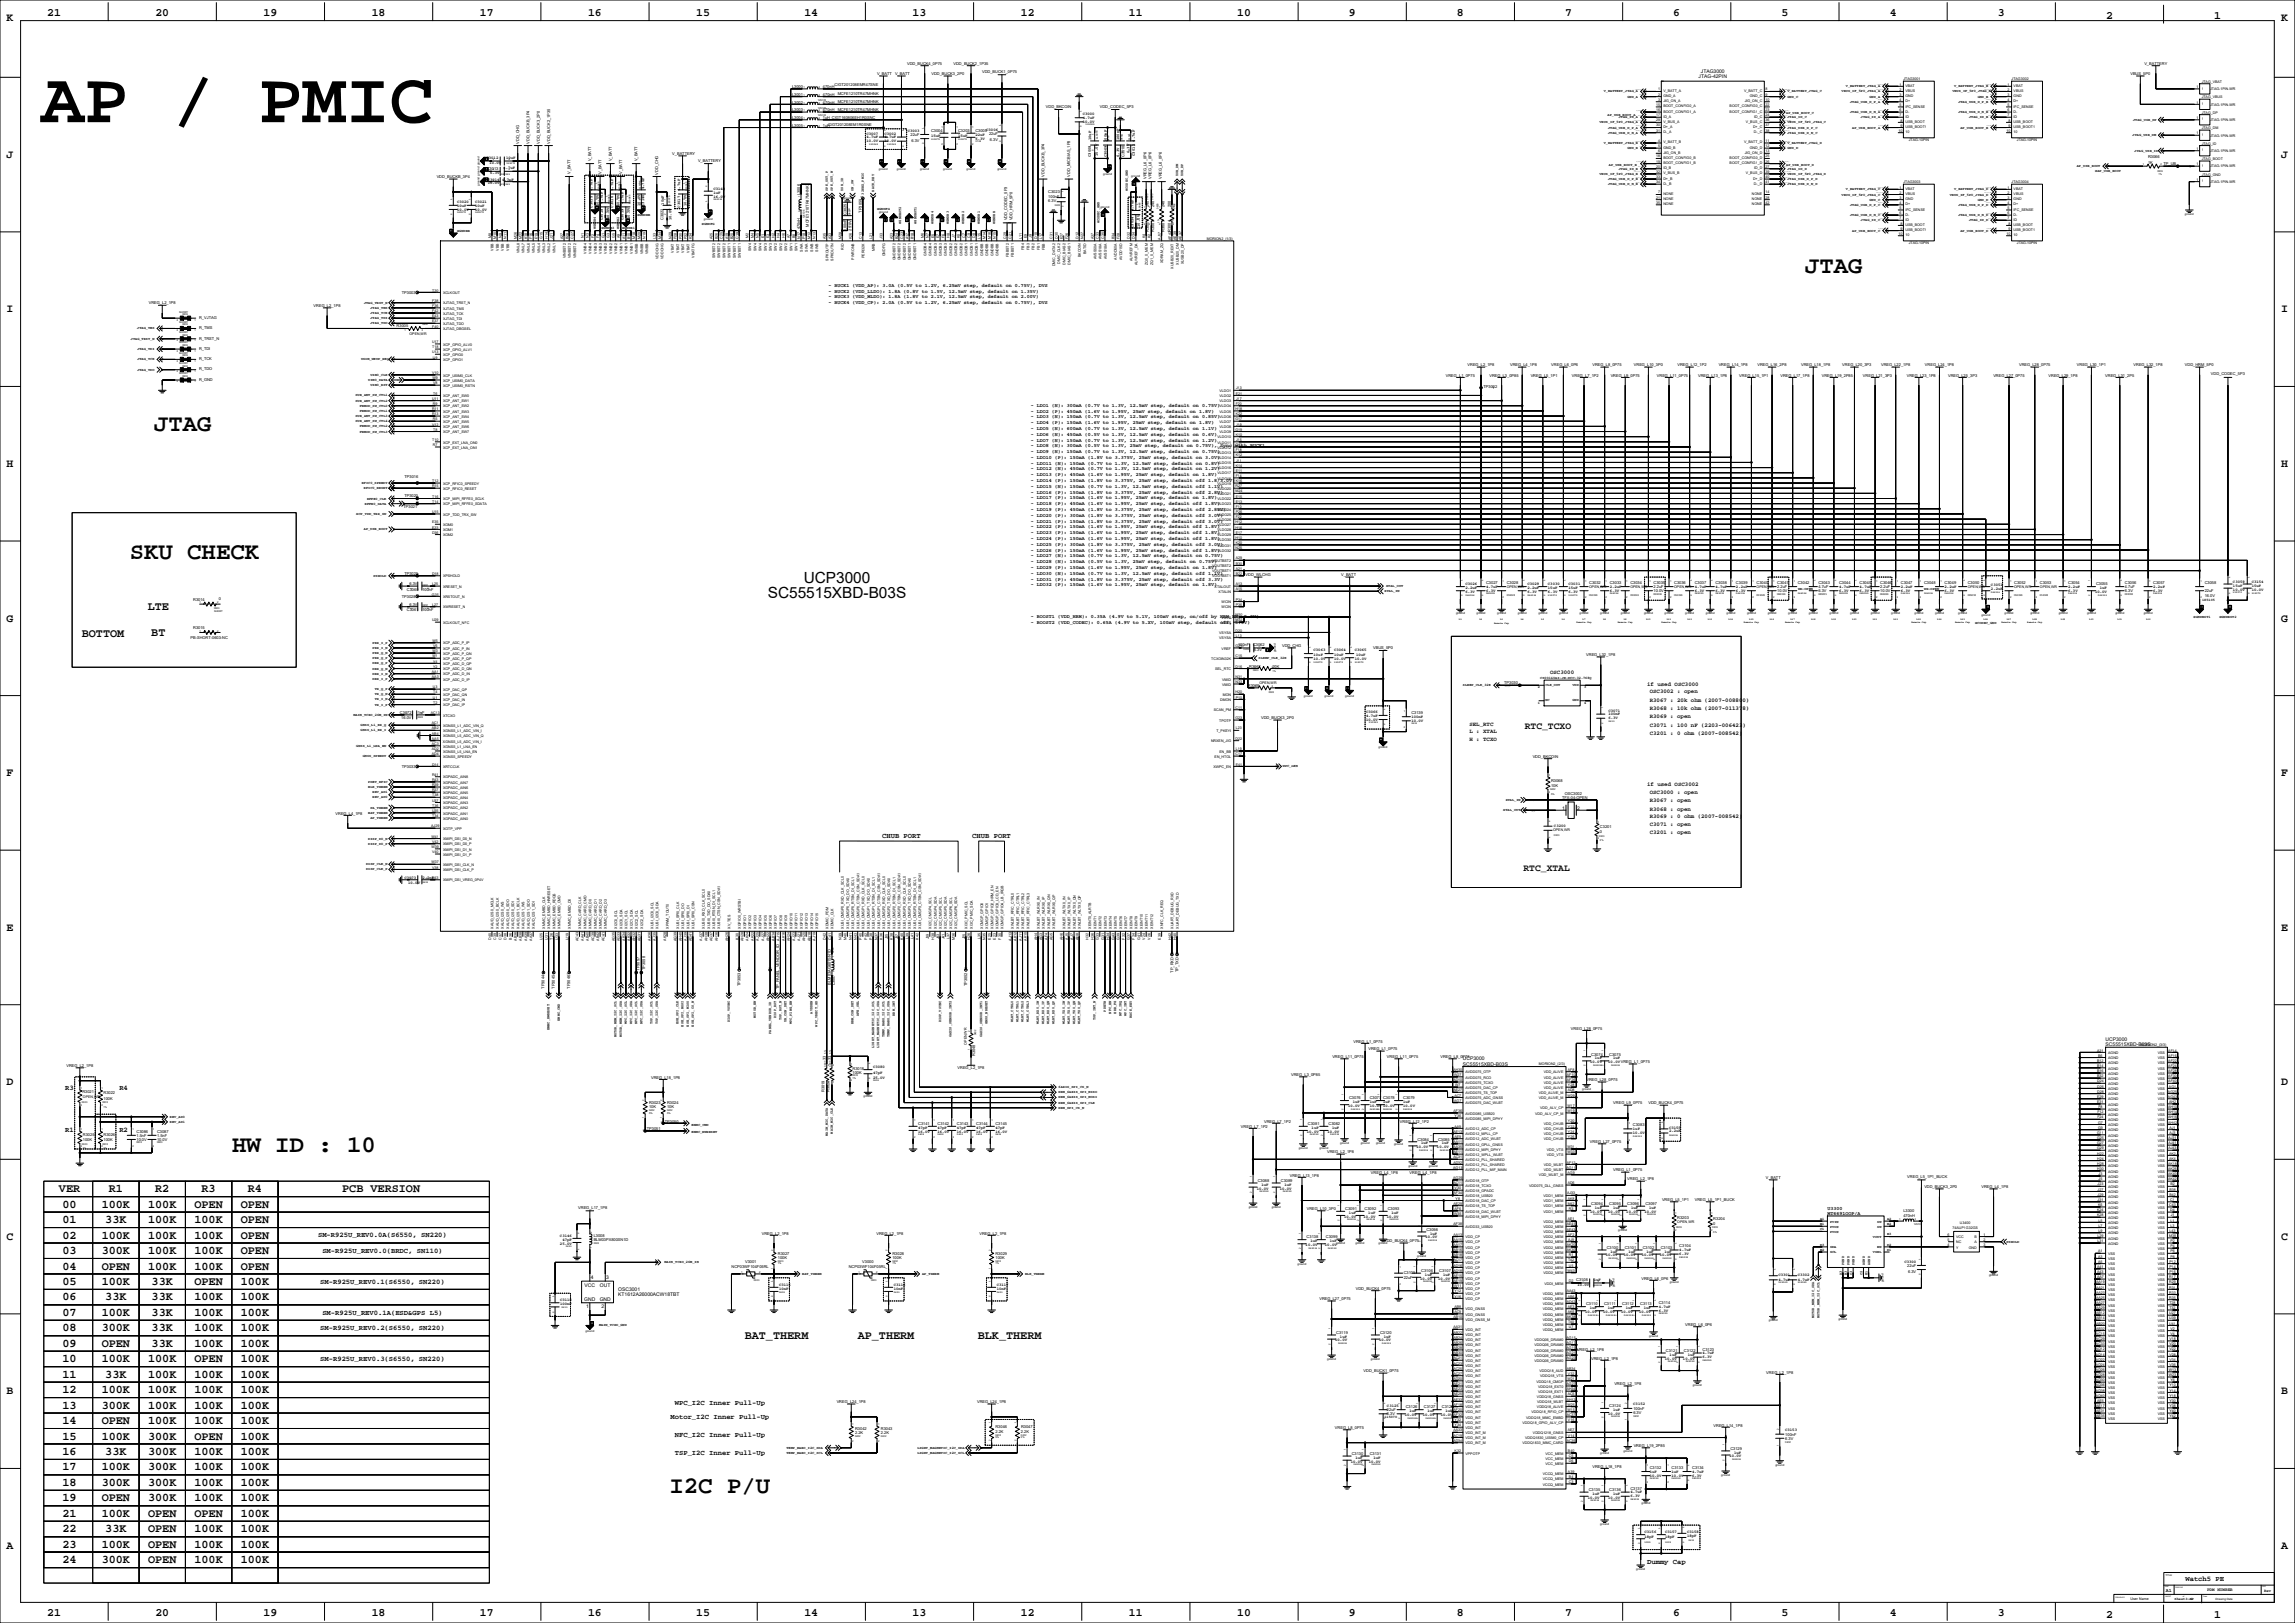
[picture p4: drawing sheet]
<svg xmlns="http://www.w3.org/2000/svg" width="2263mm" height="1600mm" viewBox="0 0 2263 1600" stroke-linecap="round" stroke-linejoin="round" font-family="sans-serif">
<defs><g id="words">
<text font-size="71.6" x="40" y="120">AP / PMIC</text>
<g font-size="23.6">
<text x="1780" y="269">JTAG</text>
<text x="152" y="424">JTAG</text>
<text x="128" y="551">SKU CHECK</text>
<text x="229" y="1135">HW ID : 10</text>
<text x="660" y="1472">I2C P/U</text>
</g>
<g font-size="15.2">
<text x="792" y="575">UCP3000</text>
<text x="757" y="590">SC55515XBD-B03S</text>
</g>
<g font-size="11.6">
<text x="146" y="601">LTE</text>
<text x="81" y="628">BOTTOM</text>
<text x="149" y="627">BT</text>
<text x="58" y="1175">VER</text>
<text x="107" y="1175">R1</text>
<text x="153" y="1175">R2</text>
<text x="199" y="1175">R3</text>
<text x="244" y="1175">R4</text>
<text x="337" y="1175">PCB VERSION</text>
<text x="62" y="1190">00</text>
<text x="100" y="1190">100K</text>
<text x="146" y="1190">100K</text>
<text x="192" y="1190">OPEN</text>
<text x="237" y="1190">OPEN</text>
<text x="62" y="1206">01</text>
<text x="104" y="1206">33K</text>
<text x="146" y="1206">100K</text>
<text x="192" y="1206">100K</text>
<text x="237" y="1206">OPEN</text>
<text x="62" y="1221">02</text>
<text x="100" y="1221">100K</text>
<text x="146" y="1221">100K</text>
<text x="192" y="1221">100K</text>
<text x="237" y="1221">OPEN</text>
<text x="62" y="1236">03</text>
<text x="100" y="1236">300K</text>
<text x="146" y="1236">100K</text>
<text x="192" y="1236">100K</text>
<text x="237" y="1236">OPEN</text>
<text x="62" y="1251">04</text>
<text x="100" y="1251">OPEN</text>
<text x="146" y="1251">100K</text>
<text x="192" y="1251">100K</text>
<text x="237" y="1251">OPEN</text>
<text x="62" y="1267">05</text>
<text x="100" y="1267">100K</text>
<text x="150" y="1267">33K</text>
<text x="192" y="1267">OPEN</text>
<text x="237" y="1267">100K</text>
<text x="62" y="1282">06</text>
<text x="104" y="1282">33K</text>
<text x="150" y="1282">33K</text>
<text x="192" y="1282">100K</text>
<text x="237" y="1282">100K</text>
<text x="62" y="1297">07</text>
<text x="100" y="1297">100K</text>
<text x="150" y="1297">33K</text>
<text x="192" y="1297">100K</text>
<text x="237" y="1297">100K</text>
<text x="62" y="1312">08</text>
<text x="100" y="1312">300K</text>
<text x="150" y="1312">33K</text>
<text x="192" y="1312">100K</text>
<text x="237" y="1312">100K</text>
<text x="734" y="1320">BAT_THERM</text>
<text x="846" y="1320">AP_THERM</text>
<text x="964" y="1320">BLK_THERM</text>
<text x="62" y="1328">09</text>
<text x="100" y="1328">OPEN</text>
<text x="150" y="1328">33K</text>
<text x="192" y="1328">100K</text>
<text x="237" y="1328">100K</text>
<text x="62" y="1343">10</text>
<text x="100" y="1343">100K</text>
<text x="146" y="1343">100K</text>
<text x="192" y="1343">OPEN</text>
<text x="237" y="1343">100K</text>
<text x="62" y="1358">11</text>
<text x="104" y="1358">33K</text>
<text x="146" y="1358">100K</text>
<text x="192" y="1358">100K</text>
<text x="237" y="1358">100K</text>
<text x="62" y="1373">12</text>
<text x="100" y="1373">100K</text>
<text x="146" y="1373">100K</text>
<text x="192" y="1373">100K</text>
<text x="237" y="1373">100K</text>
<text x="62" y="1389">13</text>
<text x="100" y="1389">300K</text>
<text x="146" y="1389">100K</text>
<text x="192" y="1389">100K</text>
<text x="237" y="1389">100K</text>
<text x="62" y="1404">14</text>
<text x="100" y="1404">OPEN</text>
<text x="146" y="1404">100K</text>
<text x="192" y="1404">100K</text>
<text x="237" y="1404">100K</text>
<text x="62" y="1419">15</text>
<text x="100" y="1419">100K</text>
<text x="146" y="1419">300K</text>
<text x="192" y="1419">OPEN</text>
<text x="237" y="1419">100K</text>
<text x="62" y="1434">16</text>
<text x="104" y="1434">33K</text>
<text x="146" y="1434">300K</text>
<text x="192" y="1434">100K</text>
<text x="237" y="1434">100K</text>
<text x="62" y="1449">17</text>
<text x="100" y="1449">100K</text>
<text x="146" y="1449">300K</text>
<text x="192" y="1449">100K</text>
<text x="237" y="1449">100K</text>
<text x="62" y="1465">18</text>
<text x="100" y="1465">300K</text>
<text x="146" y="1465">300K</text>
<text x="192" y="1465">100K</text>
<text x="237" y="1465">100K</text>
<text x="62" y="1480">19</text>
<text x="100" y="1480">OPEN</text>
<text x="146" y="1480">300K</text>
<text x="192" y="1480">100K</text>
<text x="237" y="1480">100K</text>
<text x="62" y="1495">21</text>
<text x="100" y="1495">100K</text>
<text x="146" y="1495">OPEN</text>
<text x="192" y="1495">OPEN</text>
<text x="237" y="1495">100K</text>
<text x="62" y="1510">22</text>
<text x="104" y="1510">33K</text>
<text x="146" y="1510">OPEN</text>
<text x="192" y="1510">100K</text>
<text x="237" y="1510">100K</text>
<text x="62" y="1526">23</text>
<text x="100" y="1526">100K</text>
<text x="146" y="1526">OPEN</text>
<text x="192" y="1526">100K</text>
<text x="237" y="1526">100K</text>
<text x="62" y="1541">24</text>
<text x="100" y="1541">300K</text>
<text x="146" y="1541">OPEN</text>
<text x="192" y="1541">100K</text>
<text x="237" y="1541">100K</text>
</g>
<g font-size="11.3">
<text x="47" y="16">21</text>
<text x="153" y="16">20</text>
<text x="260" y="16">19</text>
<text x="367" y="16">18</text>
<text x="473" y="16">17</text>
<text x="580" y="16">16</text>
<text x="686" y="16">15</text>
<text x="793" y="16">14</text>
<text x="900" y="16">13</text>
<text x="1006" y="16">12</text>
<text x="1113" y="16">11</text>
<text x="1220" y="16">10</text>
<text x="1330" y="16">9</text>
<text x="1436" y="16">8</text>
<text x="1543" y="16">7</text>
<text x="1650" y="16">6</text>
<text x="1756" y="16">5</text>
<text x="1863" y="16">4</text>
<text x="1970" y="16">3</text>
<text x="7" y="21">K</text>
<text x="2076" y="18">2</text>
<text x="2183" y="18">1</text>
<text x="2249" y="21">K</text>
<text x="7" y="156">J</text>
<text x="2249" y="156">J</text>
<text x="7" y="308">I</text>
<text x="2249" y="308">I</text>
<text x="7" y="460">H</text>
<text x="2249" y="460">H</text>
<text x="7" y="613">G</text>
<text x="2249" y="613">G</text>
<text x="7" y="765">F</text>
<text x="2249" y="765">F</text>
<text x="7" y="917">E</text>
<text x="2249" y="917">E</text>
<text x="7" y="1070">D</text>
<text x="2249" y="1070">D</text>
<text x="7" y="1222">C</text>
<text x="2249" y="1222">C</text>
<text x="7" y="1374">B</text>
<text x="2249" y="1374">B</text>
<text x="7" y="1527">A</text>
<text x="2249" y="1527">A</text>
<text x="47" y="1593">21</text>
<text x="153" y="1593">20</text>
<text x="260" y="1593">19</text>
<text x="367" y="1593">18</text>
<text x="473" y="1593">17</text>
<text x="580" y="1593">16</text>
<text x="686" y="1593">15</text>
<text x="793" y="1593">14</text>
<text x="900" y="1593">13</text>
<text x="1006" y="1593">12</text>
<text x="1113" y="1593">11</text>
<text x="1220" y="1593">10</text>
<text x="1330" y="1593">9</text>
<text x="1436" y="1593">8</text>
<text x="1543" y="1593">7</text>
<text x="1650" y="1593">6</text>
<text x="1756" y="1593">5</text>
<text x="1863" y="1593">4</text>
<text x="1970" y="1593">3</text>
<text x="2076" y="1595">2</text>
<text x="2183" y="1595">1</text>
</g>
<g font-size="9.5">
<text x="1503" y="719">RTC_TCXO</text>
<text x="1502" y="858">RTC_XTAL</text>
</g>
<g font-size="7.1">
<text x="870" y="826">CHUB PORT</text>
<text x="959" y="826">CHUB PORT</text>
<text x="64" y="1075">R3</text>
<text x="118" y="1075">R4</text>
<text x="64" y="1116">R1</text>
<text x="118" y="1116">R2</text>
<text x="314" y="1220">SM-R925U_REV0.0A(S6550, SN220)</text>
<text x="318" y="1235">SM-R925U_REV0.0(BRDC, SN110)</text>
<text x="316" y="1265">SM-R925U_REV0.1(S6550, SN220)</text>
<text x="318" y="1296">SM-R925U_REV0.1A(ESD&amp;GPS L5)</text>
<text x="316" y="1311">SM-R925U_REV0.2(S6550, SN220)</text>
<text x="316" y="1342">SM-R925U_REV0.3(S6550, SN220)</text>
<text x="665" y="1385">WPC_I2C Inner Pull-Up</text>
<text x="661" y="1399">Motor_I2C Inner Pull-Up</text>
<text x="665" y="1416">NFC_I2C Inner Pull-Up</text>
<text x="665" y="1434">TSP_I2C Inner Pull-Up</text>
<text x="1624" y="1542">Dummy Cap</text>
<text x="2155" y="1559">Watch5 PE</text>
</g>
<g font-size="5.6">
<text x="1528" y="664">OSC3000</text>
<text x="1624" y="676">if used OSC3000</text>
<text x="1627" y="683">OSC3002 : open</text>
<text x="1627" y="692">R3067 : 20k ohm (2007-008800)</text>
<text x="1627" y="700">R3068 : 10k ohm (2007-011378)</text>
<text x="1627" y="708">R3069 : open</text>
<text x="1449" y="715">SEL_RTC</text>
<text x="1626" y="716">C3071 : 100 nF (2203-006423)</text>
<text x="1449" y="723">L : XTAL</text>
<text x="1627" y="724">C3201 : 0 ohm (2007-008542)</text>
<text x="1449" y="730">H : TCXO</text>
<text x="1624" y="775">if used OSC3002</text>
<text x="1627" y="782">OSC3000 : open</text>
<text x="1627" y="790">R3067 : open</text>
<text x="1626" y="799">R3068 : open</text>
<text x="1627" y="807">R3069 : 0 ohm (2007-008542)</text>
<text x="1627" y="814">C3071 : open</text>
<text x="1626" y="822">C3201 : open</text>
</g>
<g font-size="4.9">
<text x="1677" y="72">JTAG3000</text>
<text x="1675" y="77">JTAG-42PIN</text>
<text x="817" y="283">- BUCK1 (VDD_AP): 3.0A (0.5V to 1.2V, 6.25mV step, default on 0.75V), DVS</text>
<text x="817" y="289">- BUCK2 (VDD_LLDO): 1.8A (0.8V to 1.5V, 12.5mV step, default on 1.35V)</text>
<text x="817" y="294">- BUCK3 (VDD_MLDO): 1.8A (1.8V to 2.1V, 12.5mV step, default on 2.00V)</text>
<text x="817" y="300">- BUCK4 (VDD_CP): 2.0A (0.5V to 1.2V, 6.25mV step, default on 0.75V), DVS</text>
<text x="1016" y="401">- LDO1 (N): 300mA (0.7V to 1.3V, 12.5mV step, default on 0.75V)</text>
<text x="1016" y="407">- LDO2 (P): 450mA (1.6V to 1.95V, 25mV step, default on 1.8V)</text>
<text x="1016" y="412">- LDO3 (N): 150mA (0.7V to 1.3V, 12.5mV step, default on 0.85V)</text>
<text x="1016" y="418">- LDO4 (P): 150mA (1.6V to 1.95V, 25mV step, default on 1.8V)</text>
<text x="1016" y="424">- LDO5 (N): 600mA (0.7V to 1.3V, 12.5mV step, default on 1.1V)</text>
<text x="1016" y="430">- LDO6 (N): 450mA (0.5V to 1.3V, 12.5mV step, default on 0.6V)</text>
<text x="1016" y="435">- LDO7 (N): 150mA (0.7V to 1.3V, 12.5mV step, default on 1.2V)</text>
<text x="1016" y="441">- LDO8 (N): 300mA (0.5V to 1.3V, 25mV step, default on 0.75V), Sync with BUCK1</text>
<text x="1016" y="447">- LDO9 (N): 150mA (0.7V to 1.3V, 12.5mV step, default on 0.75V)</text>
<text x="1016" y="452">- LDO10 (P): 150mA (1.8V to 3.375V, 25mV step, default on 3.0V)</text>
<text x="1016" y="458">- LDO11 (N): 150mA (0.7V to 1.3V, 12.5mV step, default on 0.8V)</text>
<text x="1016" y="464">- LDO12 (N): 450mA (0.7V to 1.3V, 12.5mV step, default on 1.2V)</text>
<text x="1016" y="469">- LDO13 (P): 450mA (1.6V to 1.95V, 25mV step, default on 1.8V)</text>
<text x="1016" y="475">- LDO14 (P): 150mA (1.8V to 3.375V, 25mV step, default off 1.8/3.0V)</text>
<text x="1016" y="481">- LDO15 (N): 150mA (0.7V to 1.3V, 12.5mV step, default off 1.1V)</text>
<text x="1016" y="487">- LDO16 (P): 150mA (1.8V to 3.375V, 25mV step, default off 2.8V)</text>
<text x="1016" y="492">- LDO17 (P): 150mA (1.6V to 1.95V, 25mV step, default on 1.8V)</text>
<text x="1016" y="498">- LDO18 (P): 450mA (1.6V to 1.95V, 25mV step, default off 1.8V)</text>
<text x="1016" y="504">- LDO19 (P): 450mA (1.8V to 3.375V, 25mV step, default off 2.85V)</text>
<text x="1016" y="509">- LDO20 (P): 300mA (1.8V to 3.375V, 25mV step, default off 3.0V)</text>
<text x="1016" y="515">- LDO21 (P): 150mA (1.8V to 3.375V, 25mV step, default off 3.0V)</text>
<text x="1016" y="521">- LDO22 (P): 150mA (1.6V to 1.95V, 25mV step, default off 1.8V)</text>
<text x="1016" y="527">- LDO23 (P): 150mA (1.6V to 1.95V, 25mV step, default off 1.8V)</text>
<text x="1016" y="532">- LDO24 (P): 150mA (1.6V to 1.95V, 25mV step, default off 1.8V)</text>
<text x="1016" y="538">- LDO25 (P): 300mA (1.8V to 3.375V, 25mV step, default off 3.0V)</text>
<text x="1016" y="544">- LDO26 (P): 150mA (1.6V to 1.95V, 25mV step, default off 1.8V)</text>
<text x="1016" y="549">- LDO27 (N): 150mA (0.7V to 1.3V, 12.5mV step, default on 0.75V)</text>
<text x="1016" y="555">- LDO28 (N): 150mA (0.5V to 1.3V, 25mV step, default on 0.75V)</text>
<text x="1016" y="561">- LDO29 (P): 150mA (1.6V to 1.95V, 25mV step, default on 1.8V)</text>
<text x="1016" y="567">- LDO30 (N): 150mA (0.7V to 1.3V, 12.5mV step, default off 1.1V)</text>
<text x="1016" y="572">- LDO31 (P): 450mA (1.8V to 3.375V, 25mV step, default off 3.3V)</text>
<text x="1016" y="578">- LDO32 (P): 150mA (1.6V to 1.95V, 25mV step, default on 1.8V)</text>
<text x="1016" y="609">- BOOST1 (VDD_HRM): 0.35A (4.9V to 5.1V, 100mV step, on/off by HRM_EN, 5.0V)</text>
<text x="1016" y="615">- BOOST2 (VDD_CODEC): 0.65A (4.9V to 5.XV, 100mV step, default off, 5.0V)</text>
<text x="1540" y="798">1</text>
<text x="1555" y="798">2</text>
<text x="2076" y="1031">SC55515XBD-B03S</text>
<text x="2076" y="1026">UCP3000</text>
<text x="1442" y="1045">UCP3000</text>
<text x="1442" y="1050">SC55515XBD-B03S</text>
<text x="1802" y="1193">U3300</text>
<text x="1802" y="1198">MT6691OOP/A</text>
<text x="583" y="1261">4</text>
<text x="598" y="1261">3</text>
<text x="576" y="1269">VCC</text>
<text x="592" y="1269">OUT</text>
<text x="609" y="1278">KT1612A26000ACW18TBT</text>
<text x="609" y="1273">OSC3001</text>
<text x="576" y="1283">GND</text>
<text x="591" y="1283">GND</text>
<text x="578" y="1289">1</text>
<text x="593" y="1289">2</text>
<text x="2135" y="1569">A1</text>
</g>
<text font-size="4.2" x="2176" y="1568">PDM NUMBER</text>
<g font-size="3.9">
<text x="894" y="64">VDD_BUCK4_0P75</text>
<text x="940" y="64">VDD_BUCK2_1P35</text>
<text x="2114" y="64">V_BATTERY</text>
<text x="865" y="74">V_BATT</text>
<text x="882" y="74">V_BATT</text>
<text x="918" y="74">VDD_BUCK3_2P0</text>
<text x="968" y="72">VDD_BUCK1_0P75</text>
<text x="2100" y="74">VBUS_5P0</text>
<text x="781" y="87">L3000</text>
<text x="811" y="87">470nH</text>
<text x="823" y="85">CIGT201208EMR47SNE</text>
<text x="781" y="95">L3001</text>
<text x="811" y="95">470nH</text>
<text x="826" y="94">MCFE1210TR47MHNK</text>
<text x="826" y="102">MCFE1210TR47MHNK</text>
<text x="781" y="102">L3002</text>
<text x="811" y="102">470nH</text>
<text x="1031" y="107">VDD_BKCOIN</text>
<text x="1084" y="107">VDD_CODEC_5P3</text>
<text x="781" y="110">L3003</text>
<text x="811" y="110">470nH</text>
<text x="826" y="109">MCFE1210TR47MHNK</text>
<text x="1068" y="113">C3000</text>
<text x="781" y="117">L3004</text>
<text x="811" y="117">1uH CIGT160806EH1R0SNC</text>
<text x="1068" y="117">4.7uF</text>
<text x="781" y="125">L3005</text>
<text x="811" y="125">1uH</text>
<text x="816" y="125">CIGT201208EM1R0SNE</text>
<text x="1068" y="121">10.0V</text>
<text x="895" y="130">C3003</text>
<text x="918" y="130">C3004</text>
<text x="945" y="130">C3203</text>
<text x="962" y="130">C3005</text>
<text x="972" y="129">C3006</text>
<text x="854" y="136">4.7uF</text>
<text x="854" y="133">C3007</text>
<text x="872" y="133">C3002</text>
<text x="872" y="136">4.7uF</text>
<text x="898" y="134">22uF</text>
<text x="918" y="135">15uF</text>
<text x="945" y="135">15uF</text>
<text x="962" y="138">6.3V</text>
<text x="962" y="134">22uF</text>
<text x="975" y="133">22uF</text>
<text x="512" y="142" transform="rotate(-90 512 142)">VDD_CHG</text>
<text x="522" y="142" transform="rotate(-90 522 142)">VDD_BUCKB_3P4</text>
<text x="532" y="142" transform="rotate(-90 532 142)">VDD_BUCK3_2P0</text>
<text x="542" y="142" transform="rotate(-90 542 142)">VDD_BUCK2_1P35</text>
<text x="854" y="140">10.0V</text>
<text x="872" y="140">10.0V</text>
<text x="899" y="140">6.3V</text>
<text x="976" y="139">6.3V</text>
<text x="1076" y="138" transform="rotate(-90 1076 138)">10uF</text>
<text x="1091" y="140" transform="rotate(-90 1091 140)">100nF</text>
<text x="1104" y="138" transform="rotate(-90 1104 138)">100nF</text>
<text x="1119" y="140" transform="rotate(-90 1119 140)">4.7uF</text>
<text x="663" y="153">V_BATTERY</text>
<text x="1076" y="155" transform="rotate(-90 1076 155)">C3008</text>
<text x="1082" y="154" transform="rotate(-90 1082 154)">10.0V</text>
<text x="1091" y="155" transform="rotate(-90 1091 155)">C3009</text>
<text x="1104" y="155" transform="rotate(-90 1104 155)">6.3V</text>
<text x="1109" y="155" transform="rotate(-90 1109 155)">C3010</text>
<text x="1114" y="151" transform="rotate(-90 1114 151)">6.3V</text>
<text x="1119" y="154" transform="rotate(-90 1119 154)">C3011</text>
<text x="480" y="156">C3012</text>
<text x="482" y="162">10.0V</text>
<text x="499" y="157">10uF</text>
<text x="583" y="159" transform="rotate(-90 583 159)">V_BATT</text>
<text x="603" y="159" transform="rotate(-90 603 159)">V_BATT</text>
<text x="629" y="159" transform="rotate(-90 629 159)">V_BATT</text>
<text x="688" y="160">V_BATTERY</text>
<text x="2118" y="161">1K</text>
<text x="2118" y="156">R3066</text>
<text x="480" y="167">C3013</text>
<text x="496" y="167">4.7uF</text>
<text x="2133" y="163">TP_UB</text>
<text x="483" y="172">6.3V</text>
<text x="563" y="172" transform="rotate(-90 563 172)">V_BATT</text>
<text x="593" y="172" transform="rotate(-90 593 172)">V_BATT</text>
<text x="613" y="172" transform="rotate(-90 613 172)">V_BATT</text>
<text x="649" y="172" transform="rotate(-90 649 172)">VDD_CHG</text>
<text x="431" y="175">VDD_BUCKB_3P4</text>
<text x="481" y="178">C3014</text>
<text x="495" y="178">4.7uF</text>
<text x="1030" y="174" transform="rotate(-90 1030 174)">VDD_BUCKB_3P4</text>
<text x="1055" y="174" transform="rotate(-90 1055 174)">VDD_MICBIAS_1P8</text>
<text x="1130" y="177" transform="rotate(-90 1130 177)">VREG_L6_0P6</text>
<text x="1135" y="177" transform="rotate(-90 1135 177)">VREG_L6_0P6</text>
<text x="1146" y="177" transform="rotate(-90 1146 177)">VREG_L6_0P6</text>
<text x="481" y="182">10.0V</text>
<text x="584" y="188" transform="rotate(-90 584 188)">4.7uF</text>
<text x="605" y="188" transform="rotate(-90 605 188)">4.7uF</text>
<text x="635" y="187" transform="rotate(-90 635 187)">4.7uF</text>
<text x="671" y="188" transform="rotate(-90 671 188)">4.7uF</text>
<text x="703" y="191">1uF</text>
<text x="703" y="187">C3148</text>
<text x="1034" y="190">C3023</text>
<text x="703" y="195">16.0V</text>
<text x="789" y="192" transform="rotate(-90 789 192)">L3006</text>
<text x="1034" y="195">100nF</text>
<text x="451" y="204">10uF</text>
<text x="451" y="200">C3020</text>
<text x="468" y="204">10uF</text>
<text x="469" y="200">C3021</text>
<text x="591" y="203" transform="rotate(-90 591 203)">10.0V</text>
<text x="594" y="201" transform="rotate(-90 594 201)">4.7uF</text>
<text x="611" y="203" transform="rotate(-90 611 203)">10.0V</text>
<text x="615" y="201" transform="rotate(-90 615 201)">4.7uF</text>
<text x="631" y="203" transform="rotate(-90 631 203)">10.0V</text>
<text x="635" y="203" transform="rotate(-90 635 203)">C3140</text>
<text x="654" y="202" transform="rotate(-90 654 202)">10uF</text>
<text x="677" y="203" transform="rotate(-90 677 203)">10.0V</text>
<text x="1034" y="199">6.3V</text>
<text x="451" y="208">10.0V</text>
<text x="468" y="208">10.0V</text>
<text x="584" y="205" transform="rotate(-90 584 205)">C3015</text>
<text x="605" y="205" transform="rotate(-90 605 205)">C3016</text>
<text x="671" y="205" transform="rotate(-90 671 205)">C3017</text>
<text x="850" y="210" transform="rotate(-90 850 210)">TP3059</text>
<text x="1117" y="208" transform="rotate(-90 1117 208)">4.7uF</text>
<text x="1133" y="204" transform="rotate(-90 1133 204)">240</text>
<text x="1138" y="204" transform="rotate(-90 1138 204)">240</text>
<text x="1148" y="204" transform="rotate(-90 1148 204)">240</text>
<text x="1154" y="204" transform="rotate(-90 1154 204)">200</text>
<text x="834" y="212" transform="rotate(-90 834 212)">C3025</text>
<text x="594" y="217" transform="rotate(-90 594 217)">C3018</text>
<text x="601" y="216" transform="rotate(-90 601 216)">10.0V</text>
<text x="615" y="217" transform="rotate(-90 615 217)">C3019</text>
<text x="621" y="216" transform="rotate(-90 621 216)">10.0V</text>
<text x="654" y="217" transform="rotate(-90 654 217)">C3022</text>
<text x="662" y="217" transform="rotate(-90 662 217)">10.0V</text>
<text x="993" y="217" transform="rotate(-90 993 217)">VDD_CODEC_5P3</text>
<text x="998" y="217" transform="rotate(-90 998 217)">VDD_HRM_5P0</text>
<text x="789" y="226" transform="rotate(-90 789 226)">470nH</text>
<text x="798" y="223" transform="rotate(-90 798 223)">MCFE1210TR47MHNK</text>
<text x="834" y="227" transform="rotate(-90 834 227)">100nF</text>
<text x="840" y="227" transform="rotate(-90 840 227)">25.0V</text>
<text x="1117" y="225" transform="rotate(-90 1117 225)">C3024</text>
<text x="1124" y="224" transform="rotate(-90 1124 224)">10.0V</text>
<text x="1133" y="229" transform="rotate(-90 1133 229)">R3001</text>
<text x="1138" y="229" transform="rotate(-90 1138 229)">R3002</text>
<text x="1148" y="229" transform="rotate(-90 1148 229)">R3003</text>
<text x="396" y="290">TP3003</text>
<text x="147" y="300">VREG_L2_1P8</text>
<text x="309" y="303">VREG_L2_1P8</text>
<text x="196" y="314">R_VJTAG</text>
<text x="391" y="322">R3005</text>
<text x="196" y="325">R_TMS</text>
<text x="196" y="335">R_TRST_N</text>
<text x="196" y="345">R_TDI</text>
<text x="196" y="355">R_TCK</text>
<text x="196" y="365">R_TDO</text>
<text x="1447" y="361">VREG_L2_1P8</text>
<text x="1489" y="361">VREG_L4_1P8</text>
<text x="1529" y="361">VREG_L6_0P6</text>
<text x="1570" y="361">VREG_L8_0P75</text>
<text x="1611" y="361">VREG_L10_3P0</text>
<text x="1654" y="361">VREG_L12_1P2</text>
<text x="1695" y="361">VREG_L14_1P8</text>
<text x="1733" y="361">VREG_L16_2P8</text>
<text x="1776" y="361">VREG_L18_1P8</text>
<text x="1816" y="361">VREG_L20_3P3</text>
<text x="1855" y="361">VREG_L22_1P8</text>
<text x="1898" y="361">VREG_L24_1P8</text>
<text x="1991" y="361">VREG_L28_0P75</text>
<text x="2048" y="361">VREG_L30_1P1</text>
<text x="2104" y="361">VREG_L32_1P8</text>
<text x="2154" y="361">VDD_HRM_5P0</text>
<text x="1426" y="371">VREG_L1_0P75</text>
<text x="1469" y="371">VREG_L3_0P85</text>
<text x="1509" y="371">VREG_L5_1P1</text>
<text x="1550" y="371">VREG_L7_1P2</text>
<text x="1588" y="371">VREG_L9_0P75</text>
<text x="1634" y="371">VREG_L11_0P75</text>
<text x="1674" y="371">VREG_L13_1P8</text>
<text x="1715" y="371">VREG_L15_1P1</text>
<text x="1755" y="371">VREG_L17_1P8</text>
<text x="1796" y="371">VREG_L19_2P85</text>
<text x="1837" y="371">VREG_L21_3P3</text>
<text x="1880" y="371">VREG_L23_1P8</text>
<text x="1921" y="371">VREG_L25_3P3</text>
<text x="1965" y="371">VREG_L27_0P75</text>
<text x="2020" y="371">VREG_L29_1P8</text>
<text x="2076" y="371">VREG_L31_2P5</text>
<text x="2180" y="370">VDD_CODEC_5P3</text>
<text x="196" y="375">R_GND</text>
<text x="1463" y="382">TP3002</text>
<text x="399" y="471">TP3016</text>
<text x="399" y="490">TP3020</text>
<text x="398" y="500">TP3021</text>
<text x="399" y="566">TP3023</text>
<text x="1228" y="568">VDD_WLCHG</text>
<text x="1322" y="568">V_BATT</text>
<text x="1465" y="576">C3027</text>
<text x="1486" y="576">C3028</text>
<text x="1567" y="576">C3032</text>
<text x="1587" y="576">C3033</text>
<text x="1607" y="576">C3034</text>
<text x="1630" y="576">C3035</text>
<text x="1651" y="576">C3036</text>
<text x="1671" y="576">C3037</text>
<text x="1691" y="576">C3038</text>
<text x="1712" y="576">C3039</text>
<text x="1732" y="576">C3040</text>
<text x="1752" y="576">C3041</text>
<text x="1773" y="576">C3042</text>
<text x="1793" y="576">C3043</text>
<text x="1813" y="576">C3044</text>
<text x="1833" y="576">C3045</text>
<text x="1854" y="576">C3046</text>
<text x="1874" y="576">C3047</text>
<text x="1897" y="576">C3048</text>
<text x="1917" y="576">C3049</text>
<text x="1940" y="576">C3050</text>
<text x="1986" y="576">C3052</text>
<text x="2011" y="576">C3053</text>
<text x="2039" y="576">C3054</text>
<text x="2095" y="576">C3056</text>
<text x="2123" y="576">C3057</text>
<text x="2174" y="576">C3058</text>
<text x="2202" y="575">C3059</text>
<text x="2220" y="575">C3154</text>
<text x="404" y="577">6.3V</text>
<text x="1445" y="581">2.2uF</text>
<text x="1445" y="577">C3026</text>
<text x="1465" y="580">4.7uF</text>
<text x="1506" y="577">C3029</text>
<text x="1506" y="581">2.2uF</text>
<text x="1526" y="577">C3030</text>
<text x="1526" y="581">15uF</text>
<text x="1547" y="577">C3031</text>
<text x="1547" y="581">15uF</text>
<text x="1587" y="580">2.2uF</text>
<text x="1630" y="580">2.2uF</text>
<text x="1671" y="580">4.7uF</text>
<text x="1691" y="580">4.7uF</text>
<text x="1712" y="580">2.2uF</text>
<text x="1752" y="580">2.2uF</text>
<text x="1793" y="580">4.7uF</text>
<text x="1813" y="580">4.7uF</text>
<text x="1833" y="580">4.7uF</text>
<text x="1854" y="580">2.2uF</text>
<text x="1874" y="580">2.2uF</text>
<text x="1917" y="580">2.2uF</text>
<text x="1963" y="582">2.2uF</text>
<text x="1963" y="578">C3051</text>
<text x="2039" y="580">2.2uF</text>
<text x="2067" y="577">C3055</text>
<text x="2070" y="581">1uF</text>
<text x="2095" y="580">4.7uF</text>
<text x="2123" y="580">2.2uF</text>
<text x="2202" y="578">15uF</text>
<text x="2220" y="579">15uF</text>
<text x="401" y="582">C3060</text>
<text x="416" y="582">100nF</text>
<text x="1445" y="585">6.3V</text>
<text x="1465" y="583">6.3V</text>
<text x="1506" y="585">6.3V</text>
<text x="1526" y="585">6.3V</text>
<text x="1547" y="585">6.3V</text>
<text x="1587" y="583">6.3V</text>
<text x="1630" y="583">10.0V</text>
<text x="1671" y="583">6.3V</text>
<text x="1691" y="583">6.3V</text>
<text x="1712" y="583">6.3V</text>
<text x="1752" y="583">10.0V</text>
<text x="1793" y="583">6.3V</text>
<text x="1813" y="583">6.3V</text>
<text x="1833" y="583">6.3V</text>
<text x="1854" y="583">10.0V</text>
<text x="1874" y="583">6.3V</text>
<text x="1917" y="583">6.3V</text>
<text x="2039" y="583">6.3V</text>
<text x="2066" y="585">10.0V</text>
<text x="2095" y="583">6.3V</text>
<text x="2123" y="583">6.3V</text>
<text x="2174" y="584">22uF</text>
<text x="2202" y="582">10.0V</text>
<text x="2220" y="583">10.0V</text>
<text x="190" y="592">R3014</text>
<text x="216" y="591">0</text>
<text x="396" y="589">TP3028</text>
<text x="2174" y="589">16.0V</text>
<text x="404" y="597">6.3V</text>
<text x="401" y="602">C3061</text>
<text x="416" y="602">100nF</text>
<text x="190" y="620">R3015</text>
<text x="188" y="630">PB-SHORT-0603-NC</text>
<text x="1221" y="637">100nF</text>
<text x="1235" y="637">C3062</text>
<text x="1236" y="642">6.3V</text>
<text x="1264" y="638">VDD_CHG</text>
<text x="1295" y="642">C3063</text>
<text x="1315" y="642">C3064</text>
<text x="1336" y="642">C3065</text>
<text x="1354" y="640">VBUS_5P0</text>
<text x="1295" y="647">10uF</text>
<text x="1315" y="647">10uF</text>
<text x="1337" y="647">10uF</text>
<text x="1564" y="647">VREG_L32_1P8</text>
<text x="1295" y="651">10.0V</text>
<text x="1315" y="651">10.0V</text>
<text x="1336" y="651">10.0V</text>
<text x="1232" y="658">R3067</text>
<text x="1254" y="658">20K</text>
<text x="1230" y="677">R3069</text>
<text x="1483" y="674">TP3030</text>
<text x="1586" y="701">C3071</text>
<text x="394" y="704">C3072</text>
<text x="412" y="704">1nF</text>
<text x="1347" y="703">C3066</text>
<text x="1347" y="707">4.7uF</text>
<text x="1392" y="704">C3139</text>
<text x="1392" y="708">100nF</text>
<text x="1586" y="705">100nF</text>
<text x="396" y="709">16.0V</text>
<text x="1243" y="709">VDD_BUCK3_2P0</text>
<text x="1347" y="710">10.0V</text>
<text x="1392" y="712">10.0V</text>
<text x="1586" y="709">6.3V</text>
<text x="1511" y="747">VDD_BKCOIN</text>
<text x="396" y="757">TP3033</text>
<text x="1529" y="770">R3068</text>
<text x="1529" y="775">10K</text>
<text x="1543" y="784">OSC3002</text>
<text x="1540" y="787">TFX-04-OPEN</text>
<text x="331" y="803">VREG_L4_1P8</text>
<text x="1532" y="815">C3200</text>
<text x="1577" y="816">C3201</text>
<text x="1577" y="821">0</text>
<text x="399" y="867">C3073</text>
<text x="416" y="867">2.2nF</text>
<text x="402" y="872">10.0V</text>
<text x="631" y="957" transform="rotate(-90 631 957)">TP3057</text>
<text x="636" y="956" transform="rotate(-90 636 956)">TP3058</text>
<text x="1157" y="959" transform="rotate(-90 1157 959)">TP_RXD</text>
<text x="1162" y="958" transform="rotate(-90 1162 958)">TP_TXD</text>
<text x="819" y="971" transform="rotate(-90 819 971)">BLM03AG601SN1D</text>
<text x="823" y="971" transform="rotate(-90 823 971)">L3007</text>
<text x="537" y="975" transform="rotate(-90 537 975)">TP30441</text>
<text x="547" y="975" transform="rotate(-90 547 975)">TP30451</text>
<text x="562" y="975" transform="rotate(-90 562 975)">TP30461</text>
<text x="730" y="972" transform="rotate(-90 730 972)">TP3053</text>
<text x="768" y="975" transform="rotate(-90 768 975)">TP_PANEL_VENDOR_ID</text>
<text x="954" y="972" transform="rotate(-90 954 972)">TP3052</text>
<text x="1549" y="1015">VREG_L28_0P75</text>
<text x="1334" y="1028">VREG_L1_0P75</text>
<text x="1349" y="1035">VREG_L1_0P75</text>
<text x="961" y="1041" transform="rotate(-90 961 1041)">R3048</text>
<text x="1314" y="1043">VREG_L11_0P75</text>
<text x="1367" y="1043">VREG_L11_0P75</text>
<text x="1420" y="1043">VREG_L8_0P75</text>
<text x="1569" y="1040">C3074</text>
<text x="1587" y="1040">C3075</text>
<text x="814" y="1045" transform="rotate(-90 814 1045)">33</text>
<text x="819" y="1045" transform="rotate(-90 819 1045)">33</text>
<text x="1568" y="1048">10.0V</text>
<text x="1573" y="1044">1uF</text>
<text x="1586" y="1048">10.0VVREG_L1_0P75</text>
<text x="1590" y="1044">1uF</text>
<text x="65" y="1052">VREG_L2_1P8</text>
<text x="841" y="1054">R3018</text>
<text x="861" y="1053">C3080</text>
<text x="944" y="1053">VREG_L2_1P8</text>
<text x="841" y="1058">100K</text>
<text x="861" y="1058">47pF</text>
<text x="1273" y="1061">VREG_L3_0P85</text>
<text x="642" y="1063">VREG_L18_1P8</text>
<text x="861" y="1063">25.0V</text>
<text x="1564" y="1066">VREG_L28_0P75</text>
<text x="81" y="1077">R3021</text>
<text x="102" y="1079">R3022</text>
<text x="813" y="1077" transform="rotate(-90 813 1077)">R3019</text>
<text x="818" y="1077" transform="rotate(-90 818 1077)">R3020</text>
<text x="102" y="1084">100K</text>
<text x="1330" y="1084">C3076</text>
<text x="1350" y="1084">C3077</text>
<text x="1364" y="1084">C3078</text>
<text x="1383" y="1084">C3079</text>
<text x="640" y="1089">R3023</text>
<text x="658" y="1089">R3024</text>
<text x="1329" y="1091">10.0V</text>
<text x="1334" y="1087">1uF</text>
<text x="1350" y="1087">1uF</text>
<text x="1350" y="1091">10.0V</text>
<text x="1364" y="1087">1uF</text>
<text x="1364" y="1091">10.0V</text>
<text x="1384" y="1087">1uF</text>
<text x="1384" y="1091">10.0V</text>
<text x="1591" y="1089">VREG_L9_0P75</text>
<text x="1625" y="1089">VDD_BUCK4_0P75</text>
<text x="640" y="1093">10K</text>
<text x="658" y="1093">10K</text>
<text x="656" y="1107">TP3050</text>
<text x="905" y="1109">C3141</text>
<text x="924" y="1109">C3142</text>
<text x="943" y="1109">C3143</text>
<text x="962" y="1109">C3144</text>
<text x="981" y="1109">C3145</text>
<text x="1246" y="1107">VREG_L7_1P2</text>
<text x="1290" y="1109">C3081</text>
<text x="1310" y="1109">C3082</text>
<text x="1380" y="1107">VREG_L12_1P2</text>
<text x="638" y="1114">TP3051</text>
<text x="905" y="1113">47pF</text>
<text x="924" y="1113">47pF</text>
<text x="943" y="1113">47pF</text>
<text x="962" y="1113">47pF</text>
<text x="981" y="1113">47pF</text>
<text x="1223" y="1112">VREG_L7_1P2</text>
<text x="1293" y="1113">1uF</text>
<text x="1314" y="1113">1uF</text>
<text x="1610" y="1110">C3083</text>
<text x="1610" y="1114">1uF</text>
<text x="1646" y="1112">C3155</text>
<text x="82" y="1119">R3025</text>
<text x="102" y="1119">R3026</text>
<text x="135" y="1117">C3086</text>
<text x="135" y="1120">1.5nF</text>
<text x="155" y="1120">1.5nF</text>
<text x="155" y="1117">C3087</text>
<text x="905" y="1117">16.0V</text>
<text x="924" y="1117">16.0V</text>
<text x="943" y="1117">16.0V</text>
<text x="962" y="1117">16.0V</text>
<text x="981" y="1117">16.0V</text>
<text x="1289" y="1117">10.0V</text>
<text x="1309" y="1117">10.0V</text>
<text x="1610" y="1118">10.0V</text>
<text x="1646" y="1116">2.2uF</text>
<text x="82" y="1125">100K</text>
<text x="102" y="1125">100K</text>
<text x="135" y="1124">10.0V</text>
<text x="155" y="1124">10.0V</text>
<text x="1397" y="1124">C3084</text>
<text x="1418" y="1124">C3085</text>
<text x="1568" y="1127">VREG_L27_0P75</text>
<text x="1396" y="1132">10.0V</text>
<text x="1401" y="1128">1uF</text>
<text x="1417" y="1132">10.0V</text>
<text x="1421" y="1128">1uF</text>
<text x="1309" y="1137">VREG_L2_1P8</text>
<text x="1352" y="1157">VREG_L4_1P8</text>
<text x="1390" y="1157">VREG_L4_1P8</text>
<text x="1590" y="1155">VREG_L1_0P75</text>
<text x="1272" y="1160">VREG_L13_1P8</text>
<text x="1604" y="1164">VREG_L2_1P8</text>
<text x="1741" y="1162">V_BATT</text>
<text x="1880" y="1161">VREG_L5_1P1_BUCK</text>
<text x="1240" y="1165">C3088</text>
<text x="1244" y="1169">1uF</text>
<text x="1263" y="1165">C3089</text>
<text x="1267" y="1169">1uF</text>
<text x="1239" y="1173">10.0V</text>
<text x="1262" y="1173">10.0V</text>
<text x="1897" y="1171">VDD_BUCK3_2P0</text>
<text x="1954" y="1171">VREG_L4_1P8</text>
<text x="1569" y="1188">C3094</text>
<text x="1587" y="1188">C3095</text>
<text x="1604" y="1188">C3096</text>
<text x="1622" y="1188">C3097</text>
<text x="1639" y="1184">VREG_L5_1P1</text>
<text x="1671" y="1184">VREG_L5_1P1_BUCK</text>
<text x="570" y="1192">VREG_L17_1P8</text>
<text x="1288" y="1193">VREG_L10_3P0</text>
<text x="1326" y="1193">C3091</text>
<text x="1345" y="1193">C3092</text>
<text x="1368" y="1193">C3093</text>
<text x="1573" y="1192">1uF</text>
<text x="1590" y="1192">1uF</text>
<text x="1608" y="1192">1uF</text>
<text x="1626" y="1192">1uF</text>
<text x="1330" y="1197">1uF</text>
<text x="1349" y="1197">1uF</text>
<text x="1372" y="1197">1uF</text>
<text x="1568" y="1195">10.0V</text>
<text x="1586" y="1195">10.0V</text>
<text x="1603" y="1195">10.0V</text>
<text x="1621" y="1195">10.0V</text>
<text x="1877" y="1195">L3300</text>
<text x="1325" y="1200">10.0V</text>
<text x="1344" y="1200">10.0V</text>
<text x="1367" y="1200">10.0V</text>
<text x="1654" y="1202">R3203</text>
<text x="1689" y="1202">R3204</text>
<text x="1877" y="1200">470nH</text>
<text x="1689" y="1207">0</text>
<text x="751" y="1217">VREG_L2_1P8</text>
<text x="864" y="1217">VREG_L2_1P8</text>
<text x="966" y="1217">VREG_L2_1P8</text>
<text x="1406" y="1213">C3098</text>
<text x="1410" y="1217">1uF</text>
<text x="552" y="1220">C3146</text>
<text x="554" y="1223">47pF</text>
<text x="585" y="1223">BLM03PX800SN1D</text>
<text x="585" y="1220">L3008</text>
<text x="1288" y="1221">C3138</text>
<text x="1307" y="1221">C3099</text>
<text x="1405" y="1221">10.0V</text>
<text x="552" y="1227">25.0V</text>
<text x="1287" y="1228">10.0V</text>
<text x="1292" y="1225">1uF</text>
<text x="1306" y="1228">10.0V</text>
<text x="1311" y="1225">1uF</text>
<text x="1365" y="1224">VDD_BUCK4_0P75</text>
<text x="1656" y="1230">C3104</text>
<text x="1584" y="1231">C3100</text>
<text x="1588" y="1235">1uF</text>
<text x="1602" y="1231">C3101</text>
<text x="1606" y="1235">1uF</text>
<text x="1620" y="1231">C3102</text>
<text x="1623" y="1235">1uF</text>
<text x="1637" y="1231">C3103</text>
<text x="1641" y="1235">1uF</text>
<text x="1656" y="1233">4.7uF</text>
<text x="767" y="1241">100K</text>
<text x="767" y="1237">R3027</text>
<text x="880" y="1241">100K</text>
<text x="880" y="1237">R3028</text>
<text x="981" y="1241">100K</text>
<text x="981" y="1237">R3029</text>
<text x="1583" y="1239">10.0V</text>
<text x="1601" y="1239">10.0V</text>
<text x="1619" y="1239">10.0V</text>
<text x="1636" y="1239">10.0V</text>
<text x="1656" y="1237">6.3V</text>
<text x="735" y="1245">V3001</text>
<text x="850" y="1245">V3000</text>
<text x="1878" y="1245">C3300</text>
<text x="721" y="1250">NCP03WF104F05RL</text>
<text x="837" y="1250">NCP03WF104F05RL</text>
<text x="1401" y="1254">C3106</text>
<text x="1419" y="1254">C3107</text>
<text x="1880" y="1249">22uF</text>
<text x="1384" y="1255">C3105</text>
<text x="1405" y="1258">1uF</text>
<text x="1423" y="1258">1uF</text>
<text x="1753" y="1258">C3301</text>
<text x="1773" y="1258">C3302</text>
<text x="1881" y="1255">6.3V</text>
<text x="1384" y="1261">22uF</text>
<text x="1400" y="1261">10.0V</text>
<text x="1418" y="1261">10.0V</text>
<text x="1554" y="1263">C3108</text>
<text x="1571" y="1262">1uF</text>
<text x="1618" y="1261">VREG_L6_0P6</text>
<text x="1753" y="1263">4.7uF</text>
<text x="1773" y="1263">4.7uF</text>
<text x="768" y="1267">C3115</text>
<text x="768" y="1271">10nF</text>
<text x="881" y="1267">C3116</text>
<text x="881" y="1271">10nF</text>
<text x="983" y="1267">C3117</text>
<text x="983" y="1271">10nF</text>
<text x="1337" y="1271">VDD_BUCK4_0P75</text>
<text x="1555" y="1267">10.0V</text>
<text x="552" y="1283">C3118</text>
<text x="1301" y="1282">VREG_L27_0P75</text>
<text x="552" y="1286">100nF</text>
<text x="1564" y="1287">C3110</text>
<text x="1582" y="1287">C3111</text>
<text x="1599" y="1287">C3112</text>
<text x="1617" y="1287">C3113</text>
<text x="1635" y="1289">4.7uF</text>
<text x="1635" y="1286">C3114</text>
<text x="1563" y="1294">10.0V</text>
<text x="1567" y="1291">1uF</text>
<text x="1581" y="1294">10.0V</text>
<text x="1585" y="1291">1uF</text>
<text x="1598" y="1294">10.0V</text>
<text x="1603" y="1291">1uF</text>
<text x="1616" y="1294">10.0V</text>
<text x="1621" y="1291">1uF</text>
<text x="1635" y="1293">6.3V</text>
<text x="1662" y="1307">VREG_L6_0P6</text>
<text x="1317" y="1315">C3119</text>
<text x="1321" y="1319">1uF</text>
<text x="1361" y="1315">C3120</text>
<text x="1364" y="1319">1uF</text>
<text x="1316" y="1322">10.0V</text>
<text x="1360" y="1322">10.0V</text>
<text x="1555" y="1331">VREG_L2_1P8</text>
<text x="1679" y="1331">C3123</text>
<text x="1643" y="1333">C3121</text>
<text x="1646" y="1336">1uF</text>
<text x="1660" y="1333">C3122</text>
<text x="1664" y="1336">1uF</text>
<text x="1679" y="1335">4.7uF</text>
<text x="1569" y="1340">VREG_L2_1P8</text>
<text x="1642" y="1340">10.0V</text>
<text x="1659" y="1340">10.0V</text>
<text x="1679" y="1339">6.3V</text>
<text x="1344" y="1352">VDD_BUCK1_0P75</text>
<text x="1741" y="1354">VREG_L2_1P8</text>
<text x="1592" y="1366">VREG_L2_1P8</text>
<text x="825" y="1383">VREG_L24_1P8</text>
<text x="963" y="1383">VREG_L24_1P8</text>
<text x="1610" y="1385">C3152</text>
<text x="1367" y="1387">C3125</text>
<text x="1367" y="1391">22uF</text>
<text x="1386" y="1388">C3126</text>
<text x="1404" y="1388">C3127</text>
<text x="1422" y="1388">C3128</text>
<text x="1587" y="1387">C3124</text>
<text x="1590" y="1391">1uF</text>
<text x="1610" y="1390">100nF</text>
<text x="1367" y="1395">6.3V</text>
<text x="1385" y="1396">10.0V</text>
<text x="1390" y="1392">1uF</text>
<text x="1403" y="1396">10.0V</text>
<text x="1407" y="1392">1uF</text>
<text x="1421" y="1396">10.0V</text>
<text x="1425" y="1392">1uF</text>
<text x="1586" y="1395">10.0V</text>
<text x="1610" y="1394">6.3V</text>
<text x="843" y="1410">R3042</text>
<text x="868" y="1410">R3043</text>
<text x="981" y="1408">R3046</text>
<text x="1007" y="1408">R3047</text>
<text x="1316" y="1409">VREG_L8_0P75</text>
<text x="1689" y="1406">VREG_L14_1P8</text>
<text x="843" y="1414">2.2K</text>
<text x="869" y="1414">2.2K</text>
<text x="981" y="1413">2.2K</text>
<text x="1007" y="1413">2.2K</text>
<text x="1760" y="1411">C3153</text>
<text x="1760" y="1416">100nF</text>
<text x="1760" y="1420">6.3V</text>
<text x="1611" y="1426">VREG_L19_2P85</text>
<text x="1706" y="1429">C3129</text>
<text x="1710" y="1433">1uF</text>
<text x="1333" y="1434">C3130</text>
<text x="1336" y="1438">1uF</text>
<text x="1350" y="1434">C3131</text>
<text x="1354" y="1438">1uF</text>
<text x="1705" y="1437">10.0V</text>
<text x="1332" y="1442">10.0V</text>
<text x="1349" y="1442">10.0V</text>
<text x="1570" y="1447">VREG_L18_1P8</text>
<text x="1626" y="1448">C3132</text>
<text x="1626" y="1452">1uF</text>
<text x="1648" y="1452">1uF</text>
<text x="1648" y="1448">C3133</text>
<text x="1668" y="1452">4.7uF</text>
<text x="1668" y="1448">C3134</text>
<text x="1626" y="1456">10.0V</text>
<text x="1648" y="1456">10.0V</text>
<text x="1668" y="1456">6.3V</text>
<text x="1566" y="1470">C3135</text>
<text x="1587" y="1470">C3136</text>
<text x="1607" y="1468">C3137</text>
<text x="1570" y="1473">1uF</text>
<text x="1590" y="1473">1uF</text>
<text x="1607" y="1472">4.7uF</text>
<text x="1607" y="1476">6.3V</text>
<text x="1565" y="1477">10.0V</text>
<text x="1586" y="1477">10.0V</text>
<text x="1621" y="1511">C3156</text>
<text x="1642" y="1511">C3157</text>
<text x="1663" y="1512">C3158</text>
<text x="1621" y="1516">18pF</text>
<text x="1642" y="1516">18pF</text>
<text x="1663" y="1515">18pF</text>
<text x="2232" y="1569">Rev</text>
</g>
<g font-size="3.5">
<text x="1877" y="79">JTAG3001</text>
<text x="1983" y="79">JTAG3002</text>
<text x="2171" y="82">JTAG_VBAT</text>
<text x="1635" y="89">1</text>
<text x="1741" y="89">8</text>
<text x="1820" y="86">V_BATTERY_JTAG_A</text>
<text x="1873" y="89">2</text>
<text x="1873" y="84">1</text>
<text x="1879" y="86">VBAT</text>
<text x="1927" y="86">V_BATTERY_JTAG_B</text>
<text x="1979" y="89">2</text>
<text x="1979" y="84">1</text>
<text x="1985" y="86">VBAT</text>
<text x="2166" y="87">1</text>
<text x="2171" y="88">1</text>
<text x="2179" y="89">JTAG-1PIN-WR</text>
<text x="1581" y="91">V_BATTERY_JTAG_A</text>
<text x="1635" y="94">2</text>
<text x="1640" y="91">V_BATT_A</text>
<text x="1640" y="96">GND_A</text>
<text x="1720" y="91">V_BATT_C</text>
<text x="1725" y="96">GND_C</text>
<text x="1741" y="94">9</text>
<text x="1762" y="91">V_BATTERY_JTAG_C</text>
<text x="1816" y="91">VBUS_IF_5P0_JTAG_A</text>
<text x="1873" y="94">3</text>
<text x="1879" y="91">VBUS</text>
<text x="1879" y="96">GND</text>
<text x="1925" y="91">VBUS_IF_5P0_JTAG_B</text>
<text x="1979" y="94">3</text>
<text x="1985" y="91">VBUS</text>
<text x="1985" y="96">GND</text>
<text x="1604" y="96">GND_A</text>
<text x="1635" y="99">3</text>
<text x="1640" y="101">JIG_ON_A</text>
<text x="1720" y="101">JIG_ON_C</text>
<text x="1741" y="99">10</text>
<text x="1762" y="96">GND_C</text>
<text x="1824" y="101">JTAG_USB_D_P_A</text>
<text x="1843" y="96">GND_A</text>
<text x="1873" y="100">4</text>
<text x="1879" y="101">D+</text>
<text x="1931" y="101">JTAG_USB_D_P_B</text>
<text x="1950" y="96">GND_B</text>
<text x="1979" y="100">4</text>
<text x="1985" y="101">D+</text>
<text x="2171" y="97">JTAG_VBUS</text>
<text x="1633" y="104">15</text>
<text x="1640" y="106">BOOT_CONFIG0_A</text>
<text x="1705" y="106">BOOT_CONFIG0_C</text>
<text x="1741" y="104">22</text>
<text x="1873" y="105">5</text>
<text x="1879" y="106">IFC_SENSE</text>
<text x="1979" y="105">5</text>
<text x="1985" y="106">IFC_SENSE</text>
<text x="2166" y="102">1</text>
<text x="2171" y="104">1</text>
<text x="2179" y="104">JTAG-1PIN-WR</text>
<text x="1633" y="109">16</text>
<text x="1640" y="111">BOOT_CONFIG1_A</text>
<text x="1705" y="111">BOOT_CONFIG1_C</text>
<text x="1741" y="109">23</text>
<text x="1761" y="113">AP_USB_BOOT_C</text>
<text x="1824" y="111">JTAG_USB_D_N_A</text>
<text x="1873" y="110">6</text>
<text x="1879" y="111">D-</text>
<text x="1931" y="111">JTAG_USB_D_N_B</text>
<text x="1979" y="110">6</text>
<text x="1985" y="111">D-</text>
<text x="2171" y="112">JTAG_DP</text>
<text x="1585" y="114">AP_USB_BOOT_A</text>
<text x="1596" y="117">JTAG_ID_A</text>
<text x="1633" y="115">17</text>
<text x="1633" y="120">29</text>
<text x="1640" y="116">ID_A</text>
<text x="1729" y="116">ID_C</text>
<text x="1741" y="115">24</text>
<text x="1741" y="120">36</text>
<text x="1762" y="117">JTAG_ID_C</text>
<text x="1835" y="117">JTAG_ID_A</text>
<text x="1873" y="115">7</text>
<text x="1874" y="120">8</text>
<text x="1879" y="116">ID</text>
<text x="1941" y="117">JTAG_ID_B</text>
<text x="1979" y="115">7</text>
<text x="1980" y="120">8</text>
<text x="1985" y="116">ID</text>
<text x="2103" y="119">JTAG_USB_DP</text>
<text x="2166" y="117">1</text>
<text x="2171" y="119">1</text>
<text x="2179" y="119">JTAG-1PIN-WR</text>
<text x="1577" y="122">VBUS_IF_5P0_JTAG_A</text>
<text x="1633" y="125">30</text>
<text x="1640" y="121">V_BUS_A</text>
<text x="1721" y="121">V_BUS_C</text>
<text x="1741" y="125">37</text>
<text x="1762" y="122">VBUS_IF_5P0_JTAG_C</text>
<text x="1874" y="125">9</text>
<text x="1879" y="121">USB_BOOT</text>
<text x="1980" y="125">9</text>
<text x="1985" y="121">USB_BOOT</text>
<text x="1585" y="127">JTAG_USB_D_P_A</text>
<text x="1585" y="132">JTAG_USB_D_N_A</text>
<text x="1633" y="130">31</text>
<text x="1640" y="126">D+_A</text>
<text x="1640" y="131">D-_A</text>
<text x="1728" y="126">D+_C</text>
<text x="1729" y="131">D-_C</text>
<text x="1741" y="130">38</text>
<text x="1762" y="127">JTAG_USB_D_P_C</text>
<text x="1762" y="132">JTAG_USB_D_N_C</text>
<text x="1826" y="127">AP_USB_BOOT_A</text>
<text x="1872" y="130">10</text>
<text x="1879" y="126">USB_BOOT1</text>
<text x="1879" y="131">10</text>
<text x="1933" y="127">AP_USB_BOOT_B</text>
<text x="1978" y="130">10</text>
<text x="1985" y="126">USB_BOOT1</text>
<text x="1985" y="131">10</text>
<text x="2171" y="127">JTAG_DM</text>
<text x="2103" y="134">JTAG_USB_DM</text>
<text x="2166" y="133">1</text>
<text x="2171" y="134">1</text>
<text x="2179" y="135">JTAG-1PIN-WR</text>
<text x="1581" y="142">V_BATTERY_JTAG_B</text>
<text x="1635" y="140">4</text>
<text x="1640" y="141">V_BATT_B</text>
<text x="1720" y="141">V_BATT_D</text>
<text x="1741" y="140">11</text>
<text x="1762" y="142">V_BATTERY_JTAG_D</text>
<text x="1882" y="139">JTAG-10PIN</text>
<text x="1989" y="139">JTAG-10PIN</text>
<text x="2171" y="143">JTAG_ID</text>
<text x="1604" y="147">GND_B</text>
<text x="1635" y="145">5</text>
<text x="1640" y="146">GND_B</text>
<text x="1725" y="146">GND_D</text>
<text x="1741" y="145">12</text>
<text x="1762" y="147">GND_D</text>
<text x="2105" y="150">JTAG_USB_ID</text>
<text x="2166" y="148">1</text>
<text x="2171" y="149">1</text>
<text x="2179" y="150">JTAG-1PIN-WR</text>
<text x="1633" y="155">18</text>
<text x="1635" y="150">6</text>
<text x="1640" y="152">JIG_ON_B</text>
<text x="1720" y="152">JIG_ON_D</text>
<text x="1741" y="150">13</text>
<text x="1741" y="155">25</text>
<text x="1633" y="160">19</text>
<text x="1640" y="157">BOOT_CONFIG0_B</text>
<text x="1640" y="162">BOOT_CONFIG1_B</text>
<text x="1705" y="157">BOOT_CONFIG0_D</text>
<text x="1705" y="162">BOOT_CONFIG1_D</text>
<text x="1741" y="160">26</text>
<text x="2171" y="158">JTAG_BOOT</text>
<text x="1586" y="164">AP_USB_BOOT_B</text>
<text x="1596" y="167">JTAG_ID_B</text>
<text x="1633" y="165">20</text>
<text x="1640" y="167">ID_B</text>
<text x="1729" y="167">ID_D</text>
<text x="1741" y="165">27</text>
<text x="1761" y="164">AP_USB_BOOT_D</text>
<text x="1762" y="167">JTAG_ID_D</text>
<text x="2048" y="165">AP_USB_BOOT</text>
<text x="2159" y="166">1</text>
<text x="2166" y="163">1</text>
<text x="2171" y="164">1</text>
<text x="2179" y="165">JTAG-1PIN-WR</text>
<text x="1162" y="174" transform="rotate(-90 1162 174)">USB_DM</text>
<text x="1167" y="174" transform="rotate(-90 1167 174)">USB_DP</text>
<text x="1577" y="172">VBUS_IF_5P0_JTAG_B</text>
<text x="1633" y="170">32</text>
<text x="1640" y="172">V_BUS_B</text>
<text x="1721" y="172">V_BUS_D</text>
<text x="1741" y="170">39</text>
<text x="1762" y="172">VBUS_IF_5P0_JTAG_D</text>
<text x="2066" y="170">@AP_USB_BOOT</text>
<text x="2171" y="173">JTAG_GND</text>
<text x="1585" y="177">JTAG_USB_D_P_B</text>
<text x="1633" y="175">33</text>
<text x="1640" y="177">D+_B</text>
<text x="1728" y="177">D+_D</text>
<text x="1741" y="175">40</text>
<text x="1762" y="177">JTAG_USB_D_P_D</text>
<text x="2166" y="178">1</text>
<text x="2171" y="180">1</text>
<text x="1585" y="183">JTAG_USB_D_N_B</text>
<text x="1633" y="181">34</text>
<text x="1640" y="182">D-_B</text>
<text x="1729" y="182">D-_D</text>
<text x="1741" y="181">41</text>
<text x="1762" y="183">JTAG_USB_D_N_D</text>
<text x="1873" y="186">1</text>
<text x="1877" y="181">JTAG3003</text>
<text x="1979" y="186">1</text>
<text x="1983" y="181">JTAG3004</text>
<text x="2179" y="180">JTAG-1PIN-WR</text>
<text x="816" y="188" transform="rotate(-90 816 188)">SPK_OUT_P</text>
<text x="821" y="188" transform="rotate(-90 821 188)">SPK_OUT_N</text>
<text x="831" y="188" transform="rotate(-90 831 188)">USB_ID</text>
<text x="842" y="188" transform="rotate(-90 842 188)">ON_SW</text>
<text x="852" y="192" transform="rotate(-90 852 192)">32KHZ_PMIC</text>
<text x="862" y="189" transform="rotate(-90 862 189)">BACK_KEY</text>
<text x="1112" y="188" transform="rotate(-90 1112 188)">@CODEC_GND</text>
<text x="1635" y="191">7</text>
<text x="1741" y="191">14</text>
<text x="1820" y="188">V_BATTERY_JTAG_C</text>
<text x="1873" y="191">2</text>
<text x="1879" y="187">VBAT</text>
<text x="1927" y="188">V_BATTERY_JTAG_D</text>
<text x="1979" y="191">2</text>
<text x="1985" y="187">VBAT</text>
<text x="851" y="195" transform="rotate(-90 851 195)">1</text>
<text x="1633" y="196">21</text>
<text x="1640" y="192">NONE</text>
<text x="1640" y="197">NONE</text>
<text x="1727" y="192">NONE</text>
<text x="1727" y="197">NONE</text>
<text x="1741" y="196">28</text>
<text x="1816" y="193">VBUS_IF_5P0_JTAG_C</text>
<text x="1843" y="198">GND_C</text>
<text x="1873" y="196">3</text>
<text x="1879" y="192">VBUS</text>
<text x="1879" y="197">GND</text>
<text x="1922" y="193">VBUS_IF_5P0_JTAG_D</text>
<text x="1950" y="198">GND_D</text>
<text x="1979" y="196">3</text>
<text x="1985" y="192">VBUS</text>
<text x="1985" y="197">GND</text>
<text x="1633" y="201">35</text>
<text x="1640" y="202">NONE</text>
<text x="1727" y="202">NONE</text>
<text x="1741" y="201">42</text>
<text x="1824" y="203">JTAG_USB_D_P_C</text>
<text x="1873" y="201">4</text>
<text x="1879" y="203">D+</text>
<text x="1931" y="203">JTAG_USB_D_P_D</text>
<text x="1979" y="201">4</text>
<text x="1985" y="203">D+</text>
<text x="865" y="207">@GNDFG</text>
<text x="1873" y="206">5</text>
<text x="1879" y="208">IFC_SENSE</text>
<text x="1979" y="206">5</text>
<text x="1985" y="208">IFC_SENSE</text>
<text x="629" y="213">@GNDBB</text>
<text x="1824" y="213">JTAG_USB_D_N_C</text>
<text x="1873" y="211">6</text>
<text x="1879" y="213">D-</text>
<text x="1931" y="213">JTAG_USB_D_N_D</text>
<text x="1979" y="211">6</text>
<text x="1985" y="213">D-</text>
<text x="692" y="222">@GNDFG</text>
<text x="889" y="221" transform="rotate(-90 889 221)">@GNDBST2</text>
<text x="904" y="221" transform="rotate(-90 904 221)">@GNDBST1</text>
<text x="920" y="221" transform="rotate(-90 920 221)">@GNDB4</text>
<text x="935" y="221" transform="rotate(-90 935 221)">@GNDB3</text>
<text x="951" y="221" transform="rotate(-90 951 221)">@GNDB2</text>
<text x="966" y="221" transform="rotate(-90 966 221)">@GNDB1</text>
<text x="981" y="221" transform="rotate(-90 981 221)">@GNDBB</text>
<text x="1084" y="220" transform="rotate(-90 1084 220)">@CODEC_GND</text>
<text x="1835" y="218">JTAG_ID_C</text>
<text x="1873" y="216">7</text>
<text x="1874" y="221">8</text>
<text x="1879" y="218">ID</text>
<text x="1941" y="218">JTAG_ID_D</text>
<text x="1979" y="216">7</text>
<text x="1980" y="221">8</text>
<text x="1985" y="218">ID</text>
<text x="588" y="226" transform="rotate(-90 588 226)">@GNDB4</text>
<text x="593" y="226">@GNDB3</text>
<text x="610" y="226" transform="rotate(-90 610 226)">@GNDB2</text>
<text x="613" y="226">@GNDB1</text>
<text x="1874" y="226">9</text>
<text x="1879" y="228">USB_BOOT1</text>
<text x="1879" y="223">USB_BOOT</text>
<text x="1980" y="226">9</text>
<text x="1985" y="228">USB_BOOT1</text>
<text x="1985" y="223">USB_BOOT</text>
<text x="451" y="228">@GNDBB</text>
<text x="1826" y="228">AP_USB_BOOT_C</text>
<text x="1872" y="232">10</text>
<text x="1879" y="233">10</text>
<text x="1933" y="228">AP_USB_BOOT_D</text>
<text x="1978" y="232">10</text>
<text x="1985" y="233">10</text>
<text x="484" y="235" transform="rotate(-90 484 235)">M8</text>
<text x="489" y="236" transform="rotate(-90 489 236)">M10</text>
<text x="494" y="235" transform="rotate(-90 494 235)">N9</text>
<text x="499" y="236" transform="rotate(-90 499 236)">N11</text>
<text x="510" y="236" transform="rotate(-90 510 236)">M26</text>
<text x="515" y="236" transform="rotate(-90 515 236)">M22</text>
<text x="520" y="236" transform="rotate(-90 520 236)">K18</text>
<text x="525" y="235" transform="rotate(-90 525 235)">F16</text>
<text x="530" y="236" transform="rotate(-90 530 236)">E19</text>
<text x="535" y="236" transform="rotate(-90 535 236)">G15</text>
<text x="540" y="236" transform="rotate(-90 540 236)">H14</text>
<text x="545" y="235" transform="rotate(-90 545 235)">J21</text>
<text x="555" y="236" transform="rotate(-90 555 236)">A27</text>
<text x="560" y="236" transform="rotate(-90 560 236)">B28</text>
<text x="565" y="236" transform="rotate(-90 565 236)">C27</text>
<text x="576" y="235" transform="rotate(-90 576 235)">N1</text>
<text x="581" y="235" transform="rotate(-90 581 235)">N3</text>
<text x="586" y="234" transform="rotate(-90 586 234)">F2</text>
<text x="591" y="234" transform="rotate(-90 591 234)">F4</text>
<text x="596" y="235" transform="rotate(-90 596 235)">G1</text>
<text x="601" y="235" transform="rotate(-90 601 235)">G3</text>
<text x="606" y="235" transform="rotate(-90 606 235)">G5</text>
<text x="611" y="235" transform="rotate(-90 611 235)">A9</text>
<text x="616" y="236" transform="rotate(-90 616 236)">A11</text>
<text x="621" y="236" transform="rotate(-90 621 236)">B10</text>
<text x="626" y="236" transform="rotate(-90 626 236)">M18</text>
<text x="631" y="236" transform="rotate(-90 631 236)">M20</text>
<text x="637" y="236" transform="rotate(-90 637 236)">N19</text>
<text x="647" y="235" transform="rotate(-90 647 235)">L33</text>
<text x="652" y="236" transform="rotate(-90 652 236)">M34</text>
<text x="662" y="236" transform="rotate(-90 662 236)">N29</text>
<text x="667" y="236" transform="rotate(-90 667 236)">P28</text>
<text x="672" y="236" transform="rotate(-90 672 236)">P30</text>
<text x="677" y="236" transform="rotate(-90 677 236)">P32</text>
<text x="682" y="236" transform="rotate(-90 682 236)">K34</text>
<text x="703" y="236" transform="rotate(-90 703 236)">A25</text>
<text x="708" y="236" transform="rotate(-90 708 236)">B26</text>
<text x="713" y="236" transform="rotate(-90 713 236)">C25</text>
<text x="718" y="236" transform="rotate(-90 718 236)">A19</text>
<text x="723" y="236" transform="rotate(-90 723 236)">B20</text>
<text x="728" y="236" transform="rotate(-90 728 236)">C19</text>
<text x="738" y="235" transform="rotate(-90 738 235)">M2</text>
<text x="743" y="235" transform="rotate(-90 743 235)">M4</text>
<text x="748" y="235" transform="rotate(-90 748 235)">N5</text>
<text x="753" y="235" transform="rotate(-90 753 235)">E1</text>
<text x="758" y="235" transform="rotate(-90 758 235)">E3</text>
<text x="764" y="235" transform="rotate(-90 764 235)">H2</text>
<text x="769" y="235" transform="rotate(-90 769 235)">H4</text>
<text x="774" y="235" transform="rotate(-90 774 235)">H6</text>
<text x="779" y="235" transform="rotate(-90 779 235)">A7</text>
<text x="784" y="235" transform="rotate(-90 784 235)">B8</text>
<text x="789" y="236" transform="rotate(-90 789 236)">N17</text>
<text x="794" y="236" transform="rotate(-90 794 236)">P18</text>
<text x="799" y="236" transform="rotate(-90 799 236)">M12</text>
<text x="804" y="236" transform="rotate(-90 804 236)">N13</text>
<text x="814" y="236" transform="rotate(-90 814 236)">A35</text>
<text x="819" y="236" transform="rotate(-90 819 236)">A33</text>
<text x="830" y="236" transform="rotate(-90 830 236)">M28</text>
<text x="840" y="236" transform="rotate(-90 840 236)">K26</text>
<text x="850" y="236" transform="rotate(-90 850 236)">C13</text>
<text x="860" y="235" transform="rotate(-90 860 235)">L21</text>
<text x="870" y="235" transform="rotate(-90 870 235)">J33</text>
<text x="880" y="236" transform="rotate(-90 880 236)">A23</text>
<text x="885" y="236" transform="rotate(-90 885 236)">B24</text>
<text x="890" y="236" transform="rotate(-90 890 236)">C23</text>
<text x="896" y="236" transform="rotate(-90 896 236)">A17</text>
<text x="901" y="236" transform="rotate(-90 901 236)">B18</text>
<text x="911" y="235" transform="rotate(-90 911 235)">M6</text>
<text x="916" y="235" transform="rotate(-90 916 235)">N7</text>
<text x="921" y="235" transform="rotate(-90 921 235)">E5</text>
<text x="926" y="235" transform="rotate(-90 926 235)">E7</text>
<text x="931" y="234" transform="rotate(-90 931 234)">F6</text>
<text x="936" y="235" transform="rotate(-90 936 235)">H8</text>
<text x="941" y="234" transform="rotate(-90 941 234)">J7</text>
<text x="946" y="235" transform="rotate(-90 946 235)">K8</text>
<text x="951" y="235" transform="rotate(-90 951 235)">C7</text>
<text x="957" y="235" transform="rotate(-90 957 235)">C9</text>
<text x="962" y="235" transform="rotate(-90 962 235)">D8</text>
<text x="967" y="235" transform="rotate(-90 967 235)">L15</text>
<text x="972" y="236" transform="rotate(-90 972 236)">M14</text>
<text x="977" y="236" transform="rotate(-90 977 236)">M16</text>
<text x="982" y="236" transform="rotate(-90 982 236)">N15</text>
<text x="992" y="236" transform="rotate(-90 992 236)">C29</text>
<text x="997" y="236" transform="rotate(-90 997 236)">C21</text>
<text x="1007" y="235" transform="rotate(-90 1007 235)">L11</text>
<text x="1012" y="235" transform="rotate(-90 1012 235)">E9</text>
<text x="1017" y="234" transform="rotate(-90 1017 234)">J9</text>
<text x="1023" y="236" transform="rotate(-90 1023 236)">D10</text>
<text x="1028" y="235" transform="rotate(-90 1028 235)">L17</text>
<text x="1038" y="236" transform="rotate(-90 1038 236)">C31</text>
<text x="1043" y="236" transform="rotate(-90 1043 236)">D30</text>
<text x="1048" y="236" transform="rotate(-90 1048 236)">E27</text>
<text x="1053" y="235" transform="rotate(-90 1053 235)">F26</text>
<text x="1063" y="236" transform="rotate(-90 1063 236)">D12</text>
<text x="1068" y="236" transform="rotate(-90 1068 236)">N27</text>
<text x="1078" y="236" transform="rotate(-90 1078 236)">A37</text>
<text x="1083" y="236" transform="rotate(-90 1083 236)">C33</text>
<text x="1089" y="236" transform="rotate(-90 1089 236)">C35</text>
<text x="1099" y="236" transform="rotate(-90 1099 236)">B34</text>
<text x="1104" y="235" transform="rotate(-90 1104 235)">F28</text>
<text x="1114" y="236" transform="rotate(-90 1114 236)">D32</text>
<text x="1119" y="236" transform="rotate(-90 1119 236)">D34</text>
<text x="1129" y="235" transform="rotate(-90 1129 235)">K4</text>
<text x="1134" y="235" transform="rotate(-90 1134 235)">K2</text>
<text x="1144" y="236" transform="rotate(-90 1144 236)">AJ17</text>
<text x="1155" y="237" transform="rotate(-90 1155 237)">AF42R3004</text>
<text x="1160" y="237" transform="rotate(-90 1160 237)">AE39</text>
<text x="1165" y="237" transform="rotate(-90 1165 237)">AE37</text>
<text x="1190" y="236">MORION2_(1/3)</text>
<text x="1882" y="240">JTAG-10PIN</text>
<text x="1989" y="240">JTAG-10PIN</text>
<text x="487" y="247" transform="rotate(-90 487 247)">VBB</text>
<text x="492" y="247" transform="rotate(-90 492 247)">VBB</text>
<text x="497" y="247" transform="rotate(-90 497 247)">VBB</text>
<text x="502" y="247" transform="rotate(-90 502 247)">VBB</text>
<text x="512" y="250" transform="rotate(-90 512 250)">VINL8</text>
<text x="517" y="250" transform="rotate(-90 517 250)">VINL7</text>
<text x="522" y="250" transform="rotate(-90 522 250)">VINL6</text>
<text x="527" y="250" transform="rotate(-90 527 250)">VINL5</text>
<text x="532" y="250" transform="rotate(-90 532 250)">VINL4</text>
<text x="538" y="250" transform="rotate(-90 538 250)">VINL3</text>
<text x="543" y="250" transform="rotate(-90 543 250)">VINL2</text>
<text x="548" y="250" transform="rotate(-90 548 250)">VINL1</text>
<text x="578" y="250" transform="rotate(-90 578 250)">VINB4</text>
<text x="583" y="250" transform="rotate(-90 583 250)">VINB4</text>
<text x="588" y="250" transform="rotate(-90 588 250)">VINB3</text>
<text x="593" y="250" transform="rotate(-90 593 250)">VINB3</text>
<text x="598" y="250" transform="rotate(-90 598 250)">VINB2</text>
<text x="604" y="250" transform="rotate(-90 604 250)">VINB2</text>
<text x="609" y="250" transform="rotate(-90 609 250)">VINB2</text>
<text x="614" y="250" transform="rotate(-90 614 250)">VINB1</text>
<text x="619" y="250" transform="rotate(-90 619 250)">VINB1</text>
<text x="624" y="250" transform="rotate(-90 624 250)">VINB1</text>
<text x="629" y="251" transform="rotate(-90 629 251)">VINBB</text>
<text x="634" y="251" transform="rotate(-90 634 251)">VINBB</text>
<text x="639" y="251" transform="rotate(-90 639 251)">VINBB</text>
<text x="664" y="249" transform="rotate(-90 664 249)">VBAT</text>
<text x="670" y="249" transform="rotate(-90 670 249)">VBAT</text>
<text x="675" y="249" transform="rotate(-90 675 249)">VBAT</text>
<text x="680" y="249" transform="rotate(-90 680 249)">VBAT</text>
<text x="741" y="248" transform="rotate(-90 741 248)">SW4</text>
<text x="746" y="248" transform="rotate(-90 746 248)">SW4</text>
<text x="751" y="248" transform="rotate(-90 751 248)">SW4</text>
<text x="756" y="248" transform="rotate(-90 756 248)">SW3</text>
<text x="761" y="248" transform="rotate(-90 761 248)">SW3</text>
<text x="766" y="248" transform="rotate(-90 766 248)">SW2</text>
<text x="771" y="248" transform="rotate(-90 771 248)">SW2</text>
<text x="776" y="248" transform="rotate(-90 776 248)">SW2</text>
<text x="781" y="248" transform="rotate(-90 781 248)">SW1</text>
<text x="786" y="248" transform="rotate(-90 786 248)">SW1</text>
<text x="791" y="248" transform="rotate(-90 791 248)">SWA</text>
<text x="797" y="248" transform="rotate(-90 797 248)">SWA</text>
<text x="802" y="248" transform="rotate(-90 802 248)">SWB</text>
<text x="807" y="248" transform="rotate(-90 807 248)">SWB</text>
<text x="832" y="246" transform="rotate(-90 832 246)">RID</text>
<text x="863" y="248" transform="rotate(-90 863 248)">MRB</text>
<text x="1010" y="246" transform="rotate(-90 1010 246)">FB4</text>
<text x="1015" y="246" transform="rotate(-90 1015 246)">FB3</text>
<text x="1020" y="246" transform="rotate(-90 1020 246)">FB2</text>
<text x="1025" y="246" transform="rotate(-90 1025 246)">FB1</text>
<text x="1030" y="247" transform="rotate(-90 1030 247)">FBB</text>
<text x="1071" y="250" transform="rotate(-90 1071 250)">BATID</text>
<text x="558" y="255" transform="rotate(-90 558 255)">VINBST2</text>
<text x="563" y="255" transform="rotate(-90 563 255)">VINBST2</text>
<text x="568" y="255" transform="rotate(-90 568 255)">VINBST2</text>
<text x="649" y="255" transform="rotate(-90 649 255)">VDDCHG</text>
<text x="654" y="255" transform="rotate(-90 654 255)">VDDCHG</text>
<text x="685" y="254" transform="rotate(-90 685 254)">VBATFG</text>
<text x="705" y="254" transform="rotate(-90 705 254)">SWBST2</text>
<text x="710" y="254" transform="rotate(-90 710 254)">SWBST2</text>
<text x="715" y="254" transform="rotate(-90 715 254)">SWBST2</text>
<text x="720" y="254" transform="rotate(-90 720 254)">SWBST1</text>
<text x="725" y="254" transform="rotate(-90 725 254)">SWBST1</text>
<text x="731" y="254" transform="rotate(-90 731 254)">SWBST1</text>
<text x="817" y="257" transform="rotate(-90 817 257)">SPKOUTP</text>
<text x="822" y="257" transform="rotate(-90 822 257)">SPKOUTN</text>
<text x="842" y="256" transform="rotate(-90 842 256)">PWRONB</text>
<text x="852" y="254" transform="rotate(-90 852 254)">PERI32K</text>
<text x="873" y="253" transform="rotate(-90 873 253)">GNDFG</text>
<text x="883" y="257" transform="rotate(-90 883 257)">GNDBST2</text>
<text x="888" y="257" transform="rotate(-90 888 257)">GNDBST2</text>
<text x="893" y="257" transform="rotate(-90 893 257)">GNDBST2</text>
<text x="898" y="257" transform="rotate(-90 898 257)">GNDBST1</text>
<text x="903" y="257" transform="rotate(-90 903 257)">GNDBST1</text>
<text x="913" y="252" transform="rotate(-90 913 252)">GNDB4</text>
<text x="918" y="252" transform="rotate(-90 918 252)">GNDB4</text>
<text x="923" y="252" transform="rotate(-90 923 252)">GNDB3</text>
<text x="929" y="252" transform="rotate(-90 929 252)">GNDB3</text>
<text x="934" y="252" transform="rotate(-90 934 252)">GNDB3</text>
<text x="939" y="252" transform="rotate(-90 939 252)">GNDB2</text>
<text x="944" y="252" transform="rotate(-90 944 252)">GNDB2</text>
<text x="949" y="252" transform="rotate(-90 949 252)">GNDB2</text>
<text x="954" y="252" transform="rotate(-90 954 252)">GNDB1</text>
<text x="959" y="252" transform="rotate(-90 959 252)">GNDB1</text>
<text x="964" y="252" transform="rotate(-90 964 252)">GNDB1</text>
<text x="969" y="253" transform="rotate(-90 969 253)">GNDBB</text>
<text x="974" y="253" transform="rotate(-90 974 253)">GNDBB</text>
<text x="979" y="253" transform="rotate(-90 979 253)">GNDBB</text>
<text x="984" y="253" transform="rotate(-90 984 253)">GNDBB</text>
<text x="995" y="253" transform="rotate(-90 995 253)">FBBST2</text>
<text x="1000" y="253" transform="rotate(-90 1000 253)">FBBST1</text>
<text x="1066" y="254" transform="rotate(-90 1066 254)">BKCOIN</text>
<text x="1081" y="256" transform="rotate(-90 1081 256)">AVSS50A</text>
<text x="1086" y="256" transform="rotate(-90 1086 256)">AVSS18A</text>
<text x="1091" y="256" transform="rotate(-90 1091 256)">AVSS18A</text>
<text x="1101" y="256" transform="rotate(-90 1101 256)">AVDD50A</text>
<text x="1106" y="256" transform="rotate(-90 1106 256)">AVDD15D</text>
<text x="1116" y="257" transform="rotate(-90 1116 257)">AUVREFM</text>
<text x="1040" y="262" transform="rotate(-90 1040 262)">DMIC_DATA2</text>
<text x="1045" y="260" transform="rotate(-90 1045 260)">DMIC_CLK2</text>
<text x="1050" y="261" transform="rotate(-90 1050 261)">DMIC_BIAS2</text>
<text x="1056" y="261" transform="rotate(-90 1056 261)">DMIC_BIAS1</text>
<text x="1122" y="261" transform="rotate(-90 1122 261)">AUVREF_DA</text>
<text x="1132" y="261" transform="rotate(-90 1132 261)">ZQ0_0_MEM</text>
<text x="1137" y="261" transform="rotate(-90 1137 261)">ZQ1_0_MEM</text>
<text x="1147" y="260" transform="rotate(-90 1147 260)">XDRAM_ZQ</text>
<text x="1162" y="261" transform="rotate(-90 1162 261)">XUSB20_DM</text>
<text x="1167" y="260" transform="rotate(-90 1167 260)">XUSB20_DP</text>
<text x="1157" y="265" transform="rotate(-90 1157 265)">XUSB20_REXT</text>
<text x="426" y="287">T30</text>
<text x="413" y="291" transform="rotate(-90 413 291)">1</text>
<text x="437" y="290">XCLKOUT</text>
<text x="359" y="299">JTAG_TRST_N</text>
<text x="426" y="298">F38</text>
<text x="365" y="304">JTAG_TMS</text>
<text x="426" y="303">F36</text>
<text x="437" y="305">XJTAG_TMS</text>
<text x="437" y="300">XJTAG_TRST_N</text>
<text x="365" y="310">JTAG_TCK</text>
<text x="426" y="308">F42</text>
<text x="437" y="310">XJTAG_TCK</text>
<text x="365" y="315">JTAG_TDI</text>
<text x="426" y="313">E43</text>
<text x="426" y="318">E37</text>
<text x="437" y="315">XJTAG_TDI</text>
<text x="365" y="320">JTAG_TDO</text>
<text x="426" y="323">F40</text>
<text x="437" y="320">XJTAG_TDO</text>
<text x="135" y="325">JTAG_TMS</text>
<text x="437" y="325">XJTAG_DBGSEL</text>
<text x="129" y="335">JTAG_TRST_N</text>
<text x="404" y="330">OPEN,WR</text>
<text x="426" y="338">U17</text>
<text x="437" y="341">XCP_GPIO_ALV0</text>
<text x="135" y="345">JTAG_TDI</text>
<text x="426" y="343">T18</text>
<text x="437" y="346">XCP_GPIO_ALV1</text>
<text x="426" y="348">U13</text>
<text x="427" y="353">U9</text>
<text x="437" y="351">XCP_GPIO0</text>
<text x="135" y="355">JTAG_TCK</text>
<text x="356" y="355">USIM_WKUP_REQ</text>
<text x="437" y="356">XCP_GPIO1</text>
<text x="135" y="365">JTAG_TDO</text>
<text x="365" y="370">UIM0_CLK</text>
<text x="426" y="369">V10</text>
<text x="437" y="371">XCP_USIM0_CLK</text>
<text x="363" y="376">UIM0_DATA</text>
<text x="427" y="374">W9</text>
<text x="437" y="376">XCP_USIM0_DATA</text>
<text x="365" y="381">UIM0_RST</text>
<text x="427" y="379">V8</text>
<text x="437" y="381">XCP_USIM0_RSTN</text>
<text x="1219" y="384">J13</text>
<text x="1472" y="384">1</text>
<text x="427" y="389">T6</text>
<text x="1202" y="386">VLDO1</text>
<text x="1218" y="389">E21</text>
<text x="350" y="391">SUB_ANT_SW_CTL1</text>
<text x="350" y="396">SUB_ANT_SW_CTL2</text>
<text x="426" y="394">U11</text>
<text x="437" y="392">XCP_ANT_SW0</text>
<text x="1202" y="392">VLDO2</text>
<text x="1219" y="394">J17</text>
<text x="355" y="401">FEMID_SW_CTL0</text>
<text x="427" y="399">R9</text>
<text x="437" y="397">XCP_ANT_SW1</text>
<text x="437" y="402">XCP_ANT_SW2</text>
<text x="1202" y="402">VLDO4</text>
<text x="1202" y="397">VLDO3</text>
<text x="1218" y="399">F20</text>
<text x="355" y="406">FEMID_SW_CTL1</text>
<text x="426" y="404">R11</text>
<text x="437" y="407">XCP_ANT_SW3</text>
<text x="1202" y="407">VLDO5</text>
<text x="1218" y="404">H18</text>
<text x="350" y="411">SUB_ANT_SW_CTL3</text>
<text x="426" y="409">R13</text>
<text x="437" y="412">XCP_ANT_SW4</text>
<text x="1202" y="412">VLDO6</text>
<text x="1218" y="409">K22</text>
<text x="350" y="416">SUB_ANT_SW_CTL4</text>
<text x="426" y="419">V12</text>
<text x="427" y="414">R5</text>
<text x="437" y="417">XCP_ANT_SW5</text>
<text x="1202" y="417">VLDO7</text>
<text x="1218" y="414">G17</text>
<text x="1219" y="419">J19</text>
<text x="355" y="421">FEMID_SW_CTL2</text>
<text x="427" y="425">T8</text>
<text x="437" y="422">XCP_ANT_SW6</text>
<text x="1202" y="422">VLDO8</text>
<text x="1218" y="425">G19</text>
<text x="355" y="426">FEMID_SW_CTL3</text>
<text x="437" y="427">XCP_ANT_SW7</text>
<text x="1202" y="427">VLDO9</text>
<text x="1218" y="430">K10</text>
<text x="426" y="435">T10</text>
<text x="437" y="437">XCP_EXT_LNA_ON0</text>
<text x="1200" y="432">VLDO10</text>
<text x="1200" y="437">VLDO11</text>
<text x="1219" y="435">J15</text>
<text x="427" y="440">R7</text>
<text x="437" y="442">XCP_EXT_LNA_ON1</text>
<text x="1200" y="442">VLDO12</text>
<text x="1218" y="440">G13</text>
<text x="1200" y="447">VLDO13</text>
<text x="1218" y="450">K12</text>
<text x="1218" y="445">F18</text>
<text x="1200" y="452">VLDO14</text>
<text x="1219" y="455">J11</text>
<text x="1200" y="458">VLDO15</text>
<text x="1218" y="460">K14</text>
<text x="1200" y="463">VLDO16</text>
<text x="1200" y="468">VLDO17</text>
<text x="1218" y="465">E11</text>
<text x="1200" y="473">VLDO18</text>
<text x="1218" y="470">F14</text>
<text x="357" y="477">RFIC0_SPEEDY</text>
<text x="412" y="477">1</text>
<text x="426" y="475">T12</text>
<text x="437" y="478">XCP_RFIC0_SPEEDY</text>
<text x="1200" y="478">VLDO19</text>
<text x="1218" y="475">K16</text>
<text x="359" y="482">RFIC0_RESET</text>
<text x="426" y="480">R15</text>
<text x="437" y="483">XCP_RFIC0_RESET</text>
<text x="1200" y="483">VLDO20</text>
<text x="1218" y="485">M24</text>
<text x="1218" y="480">R27</text>
<text x="413" y="491" transform="rotate(-90 413 491)">1</text>
<text x="426" y="491">T16</text>
<text x="1200" y="488">VLDO21</text>
<text x="1218" y="491">E15</text>
<text x="360" y="497">RFFE0_DATA</text>
<text x="362" y="492">RFFE0_CLK</text>
<text x="413" y="496" transform="rotate(-90 413 496)">1</text>
<text x="426" y="496">T14</text>
<text x="437" y="493">XCP_MIPI_RFFE0_SCLK</text>
<text x="1200" y="493">VLDO22</text>
<text x="1218" y="496">E13</text>
<text x="437" y="498">XCP_MIPI_RFFE0_SDATA</text>
<text x="1200" y="503">VLDO24</text>
<text x="1200" y="498">VLDO23</text>
<text x="1218" y="501">F10</text>
<text x="351" y="508">XCP_TDD_TRX_SW</text>
<text x="426" y="506">U15</text>
<text x="437" y="508">XCP_TDD_TRX_SW</text>
<text x="1200" y="508">VLDO25</text>
<text x="1218" y="506">P26</text>
<text x="426" y="516">E35</text>
<text x="1200" y="513">VLDO26</text>
<text x="1218" y="516">H12</text>
<text x="1218" y="511">F22</text>
<text x="426" y="521">E33</text>
<text x="437" y="518">XOM0</text>
<text x="1200" y="518">VLDO27</text>
<text x="1218" y="521">H16</text>
<text x="359" y="523">AP_USB_BOOT</text>
<text x="426" y="526">D36</text>
<text x="437" y="524">XOM1</text>
<text x="1200" y="524">VLDO28</text>
<text x="1218" y="526">E17</text>
<text x="437" y="529">XOM2</text>
<text x="1200" y="534">VLDO30</text>
<text x="1200" y="529">VLDO29</text>
<text x="1218" y="531">H10</text>
<text x="1200" y="539">VLDO31</text>
<text x="1218" y="536">K20</text>
<text x="1200" y="544">VLDO32</text>
<text x="1218" y="541">N25</text>
<text x="1218" y="551">A29</text>
<text x="1195" y="554">VOUTBST2</text>
<text x="1218" y="557">B30</text>
<text x="1195" y="559">VOUTBST2</text>
<text x="1218" y="562">A21</text>
<text x="368" y="569">PSHOLD</text>
<text x="413" y="567" transform="rotate(-90 413 567)">1</text>
<text x="426" y="567">D18</text>
<text x="437" y="569">XPSHOLD</text>
<text x="1195" y="564">VOUTBST1</text>
<text x="1195" y="569">VOUTBST1</text>
<text x="1218" y="567">B22</text>
<text x="426" y="577">L25</text>
<text x="437" y="579">XRESET_N</text>
<text x="1198" y="579">XTALOUT</text>
<text x="1218" y="582">A15</text>
<text x="1218" y="577">A13</text>
<text x="1367" y="579">XTAL_OUT</text>
<text x="1486" y="579">OPEN,WR</text>
<text x="1567" y="579">OPEN,WR</text>
<text x="1607" y="579">OPEN,WR</text>
<text x="1651" y="579">OPEN,WR</text>
<text x="1732" y="579">OPEN,WR</text>
<text x="1773" y="581">WR-OPEN</text>
<text x="1897" y="581">WR-OPEN</text>
<text x="1940" y="579">OPEN,WR</text>
<text x="1986" y="579">OPEN,WR</text>
<text x="2011" y="579">OPEN,WR</text>
<text x="413" y="587" transform="rotate(-90 413 587)">1</text>
<text x="426" y="587">G35</text>
<text x="1201" y="584">XTALIN</text>
<text x="1365" y="584">XTAL_IN</text>
<text x="437" y="590">XRSTOUT_N</text>
<text x="1218" y="592">P34</text>
<text x="2171" y="593">185105</text>
<text x="426" y="597">L27</text>
<text x="437" y="600">XWRESET_N</text>
<text x="1204" y="600">WCIN</text>
<text x="1204" y="595">WCIN</text>
<text x="1218" y="597">P36</text>
<text x="1204" y="610">VSYS</text>
<text x="1218" y="607">M30</text>
<text x="2163" y="609">@GNDBST1</text>
<text x="2188" y="609">@GNDBST2</text>
<text x="426" y="612">U29</text>
<text x="437" y="615">XCLKOUT_NFC</text>
<text x="1204" y="615">VSYS</text>
<text x="1218" y="612">M32</text>
<text x="1947" y="616">@CODEC_GND</text>
<text x="1218" y="623">D20</text>
<text x="1202" y="625">VSYSA</text>
<text x="1219" y="628">L13</text>
<text x="367" y="635">PRX_I_P</text>
<text x="427" y="633">W5</text>
<text x="437" y="635">XCP_ADC_P_IP</text>
<text x="1202" y="630">VSYSA</text>
<text x="367" y="640">PRX_I_N</text>
<text x="427" y="638">V6</text>
<text x="437" y="640">XCP_ADC_P_IN</text>
<text x="1204" y="640">VREF</text>
<text x="1218" y="638">G21</text>
<text x="367" y="645">PRX_Q_N</text>
<text x="427" y="643">W3</text>
<text x="427" y="648">W1</text>
<text x="437" y="645">XCP_ADC_P_QN</text>
<text x="1218" y="648">C15</text>
<text x="367" y="650">PRX_Q_P</text>
<text x="427" y="653">Y4</text>
<text x="437" y="651">XCP_ADC_P_QP</text>
<text x="1194" y="651">TCXOIN32K</text>
<text x="1241" y="650">SLEEP_CLK_32K</text>
<text x="367" y="660">DRX_Q_N</text>
<text x="367" y="655">DRX_Q_P</text>
<text x="427" y="658">Y2</text>
<text x="437" y="656">XCP_ADC_D_QP</text>
<text x="1218" y="658">D16</text>
<text x="367" y="665">DRX_I_N</text>
<text x="426" y="663">AA1</text>
<text x="437" y="661">XCP_ADC_D_QN</text>
<text x="437" y="666">XCP_ADC_D_IN</text>
<text x="1198" y="661">SEL_RTC</text>
<text x="367" y="670">DRX_I_P</text>
<text x="426" y="668">AA3</text>
<text x="437" y="671">XCP_ADC_D_IP</text>
<text x="1205" y="671">VMID</text>
<text x="1218" y="668">N31</text>
<text x="1519" y="669">CS00140AI-JE-DCC-32.768Q</text>
<text x="1205" y="676">VMID</text>
<text x="1218" y="673">N33</text>
<text x="1242" y="674">OPEN,WR</text>
<text x="1442" y="676">SLEEP_CLK_32K</text>
<text x="1499" y="677">1</text>
<text x="1524" y="676">CLK_OUT</text>
<text x="1550" y="676">VDD</text>
<text x="369" y="680">TX_Q_P</text>
<text x="427" y="678">U3</text>
<text x="427" y="684">T4</text>
<text x="437" y="681">XCP_DAC_QP</text>
<text x="1218" y="684">H20</text>
<text x="1516" y="679">2</text>
<text x="1562" y="679">3</text>
<text x="369" y="685">TX_Q_N</text>
<text x="427" y="689">U1</text>
<text x="437" y="686">XCP_DAC_QN</text>
<text x="1206" y="686">MON</text>
<text x="1218" y="689">P10</text>
<text x="369" y="696">TX_I_P</text>
<text x="369" y="690">TX_I_N</text>
<text x="427" y="694">T2</text>
<text x="437" y="691">XCP_DAC_IN</text>
<text x="1203" y="691">DMON</text>
<text x="1516" y="694">1</text>
<text x="1524" y="691">NC</text>
<text x="1550" y="691">GND</text>
<text x="1562" y="694">4</text>
<text x="437" y="696">XCP_DAC_IP</text>
<text x="1197" y="701">SCAN_PM</text>
<text x="1218" y="699">C11</text>
<text x="348" y="706">MAIN_TCXO_26M_IN</text>
<text x="425" y="704">AC13</text>
<text x="437" y="706">XTCXO</text>
<text x="1202" y="711">TPOTP</text>
<text x="1218" y="709">G23</text>
<text x="356" y="716">GNSS_L1_RX_Q</text>
<text x="426" y="714">AC1</text>
<text x="426" y="719">AB2</text>
<text x="437" y="717">XGNSS_L1_ADC_VIN_Q</text>
<text x="1219" y="719">L23</text>
<text x="356" y="721">GNSS_L1_RX_I</text>
<text x="426" y="724">AB4</text>
<text x="437" y="722">XGNSS_L1_ADC_VIN_I</text>
<text x="1199" y="722">T_PKEYI</text>
<text x="426" y="729">AA5</text>
<text x="437" y="727">XGNSS_L5_ADC_VIN_Q</text>
<text x="1194" y="732">NRXEN_JIG</text>
<text x="1218" y="729">D22</text>
<text x="351" y="736">GNSS_L1_LNA_EN</text>
<text x="426" y="734">AC3</text>
<text x="437" y="732">XGNSS_L5_ADC_VIN_I</text>
<text x="437" y="737">XGNSS_L1_LNA_EN</text>
<text x="426" y="739">AD2</text>
<text x="437" y="742">XGNSS_L5_LNA_EN</text>
<text x="1202" y="742">EN_BB</text>
<text x="1219" y="739">L19</text>
<text x="358" y="746">GNSS_SPEEDY</text>
<text x="426" y="744">AD4</text>
<text x="437" y="747">XGNSS_SPEEDY</text>
<text x="1198" y="747">EN_HTOL</text>
<text x="1218" y="744">C17</text>
<text x="426" y="755">D14</text>
<text x="1218" y="755">E41</text>
<text x="413" y="758" transform="rotate(-90 413 758)">1</text>
<text x="437" y="757">XRTCCLK</text>
<text x="1196" y="757">XWPC_EN</text>
<text x="1265" y="756">WPC_nEN</text>
<text x="426" y="765">R41</text>
<text x="437" y="767">XGPADC_AIN8</text>
<text x="363" y="772">PDET_RFIC</text>
<text x="426" y="770">R43</text>
<text x="437" y="772">XGPADC_AIN7</text>
<text x="363" y="777">BLK_THERM</text>
<text x="426" y="775">R39</text>
<text x="437" y="777">XGPADC_AIN6</text>
<text x="367" y="782">REV_AD1</text>
<text x="426" y="780">R37</text>
<text x="426" y="785">T38</text>
<text x="437" y="783">XGPADC_AIN5</text>
<text x="367" y="787">REV_AD0</text>
<text x="426" y="790">U37</text>
<text x="437" y="788">XGPADC_AIN4</text>
<text x="1485" y="789">XTAL_IN</text>
<text x="365" y="797">PA_THERM</text>
<text x="426" y="795">T36</text>
<text x="437" y="798">XGPADC_AIN2</text>
<text x="437" y="793">XGPADC_AIN3</text>
<text x="363" y="802">BAT_THERM</text>
<text x="426" y="800">U35</text>
<text x="437" y="803">XGPADC_AIN1</text>
<text x="1482" y="800">XTAL_OUT</text>
<text x="365" y="807">AP_THERM</text>
<text x="426" y="805">T34</text>
<text x="437" y="808">XGPADC_AIN0</text>
<text x="425" y="816">AJ29</text>
<text x="437" y="818">XOTP_VPP</text>
<text x="1531" y="820">OPEN,WR</text>
<text x="363" y="828">DISP_D0_N</text>
<text x="426" y="826">W41</text>
<text x="363" y="833">DISP_D0_P</text>
<text x="426" y="831">V42</text>
<text x="437" y="833">XMIPI_DSI_D0_P</text>
<text x="437" y="828">XMIPI_DSI_D0_N</text>
<text x="426" y="836">W39</text>
<text x="437" y="838">XMIPI_DSI_D1_N</text>
<text x="426" y="841">V40</text>
<text x="437" y="844">XMIPI_DSI_D1_P</text>
<text x="426" y="851">W37</text>
<text x="361" y="853">DISP_CLK_N</text>
<text x="426" y="856">V38</text>
<text x="437" y="854">XMIPI_DSI_CLK_N</text>
<text x="361" y="858">DISP_CLK_P</text>
<text x="437" y="859">XMIPI_DSI_CLK_P</text>
<text x="426" y="866">U43</text>
<text x="437" y="869">XMIPI_DSI_VREG_0P4V</text>
<text x="487" y="915" transform="rotate(-90 487 915)">XAUD_I2S0_MCLK</text>
<text x="492" y="915" transform="rotate(-90 492 915)">XAUD_I2S0_BCLK</text>
<text x="497" y="915" transform="rotate(-90 497 915)">XAUD_I2S0_WS</text>
<text x="502" y="915" transform="rotate(-90 502 915)">XAUD_I2S0_SDO</text>
<text x="507" y="915" transform="rotate(-90 507 915)">XAUD_I2S0_SDI</text>
<text x="512" y="915" transform="rotate(-90 512 915)">XAUD_I2S1_BCLK</text>
<text x="517" y="915" transform="rotate(-90 517 915)">XAUD_I2S1_WS</text>
<text x="522" y="915" transform="rotate(-90 522 915)">XAUD_I2S1_SDO</text>
<text x="527" y="915" transform="rotate(-90 527 915)">XAUD_I2S1_SDI</text>
<text x="538" y="915" transform="rotate(-90 538 915)">XMMC_EMBD_CLK</text>
<text x="543" y="915" transform="rotate(-90 543 915)">XMMC_EMBD_HWRESET</text>
<text x="548" y="915" transform="rotate(-90 548 915)">XMMC_EMBD_RDQS</text>
<text x="553" y="915" transform="rotate(-90 553 915)">XMMC_EMBD_CMD</text>
<text x="563" y="915" transform="rotate(-90 563 915)">XMMC_EMBD_D0</text>
<text x="573" y="915" transform="rotate(-90 573 915)">XMMC_CARD_CLK</text>
<text x="578" y="915" transform="rotate(-90 578 915)">XMMC_CARD_CMD</text>
<text x="583" y="915" transform="rotate(-90 583 915)">XMMC_CARD_D0</text>
<text x="588" y="915" transform="rotate(-90 588 915)">XMMC_CARD_D1</text>
<text x="593" y="915" transform="rotate(-90 593 915)">XMMC_CARD_D2</text>
<text x="598" y="915" transform="rotate(-90 598 915)">XMMC_CARD_D3</text>
<text x="609" y="915" transform="rotate(-90 609 915)">XI2C0_SCL</text>
<text x="614" y="915" transform="rotate(-90 614 915)">XI2C0_SDA</text>
<text x="619" y="915" transform="rotate(-90 619 915)">XI2C1_SCL</text>
<text x="624" y="915" transform="rotate(-90 624 915)">XI2C1_SDA</text>
<text x="629" y="915" transform="rotate(-90 629 915)">XI2C2_SCL</text>
<text x="634" y="915" transform="rotate(-90 634 915)">XI2C2_SDA</text>
<text x="644" y="915" transform="rotate(-90 644 915)">XUSI_I2C0_SCL</text>
<text x="649" y="915" transform="rotate(-90 649 915)">XUSI_I2C0_SDA</text>
<text x="659" y="915" transform="rotate(-90 659 915)">XPWM_TOUT0</text>
<text x="670" y="915" transform="rotate(-90 670 915)">XUSI_SPI0_CLK</text>
<text x="675" y="915" transform="rotate(-90 675 915)">XUSI_SPI0_DO</text>
<text x="680" y="915" transform="rotate(-90 680 915)">XUSI_SPI0_DI</text>
<text x="685" y="915" transform="rotate(-90 685 915)">XUSI_SPI0_CSN</text>
<text x="695" y="915" transform="rotate(-90 695 915)">XUSI0_RXD_CLK_SCL0</text>
<text x="700" y="915" transform="rotate(-90 700 915)">XUSI0_TXD_DO_SDA0</text>
<text x="705" y="915" transform="rotate(-90 705 915)">XUSI0_RTSN_DI_SCL1</text>
<text x="710" y="915" transform="rotate(-90 710 915)">XUSI0_CTSN_CSN_SDA1</text>
<text x="720" y="915" transform="rotate(-90 720 915)">XV_TES</text>
<text x="731" y="915" transform="rotate(-90 731 915)">XGPIO0_WRSTBI</text>
<text x="736" y="915" transform="rotate(-90 736 915)">XGPIO1</text>
<text x="741" y="915" transform="rotate(-90 741 915)">XGPIO2</text>
<text x="746" y="915" transform="rotate(-90 746 915)">XGPIO3</text>
<text x="751" y="915" transform="rotate(-90 751 915)">XGPIO4</text>
<text x="756" y="915" transform="rotate(-90 756 915)">XGPIO5</text>
<text x="761" y="915" transform="rotate(-90 761 915)">XGPIO6</text>
<text x="766" y="915" transform="rotate(-90 766 915)">XGPIO7</text>
<text x="771" y="915" transform="rotate(-90 771 915)">XGPIO8</text>
<text x="776" y="915" transform="rotate(-90 776 915)">XGPIO9</text>
<text x="781" y="915" transform="rotate(-90 781 915)">XGPIO10</text>
<text x="786" y="915" transform="rotate(-90 786 915)">XGPIO11</text>
<text x="791" y="915" transform="rotate(-90 791 915)">XGPIO12</text>
<text x="797" y="915" transform="rotate(-90 797 915)">XGPIO13</text>
<text x="802" y="915" transform="rotate(-90 802 915)">XGPIO14</text>
<text x="807" y="915" transform="rotate(-90 807 915)">XGPIO15</text>
<text x="817" y="915" transform="rotate(-90 817 915)">XDMIC_PDM</text>
<text x="822" y="915" transform="rotate(-90 822 915)">XDMIC_CLK</text>
<text x="832" y="915" transform="rotate(-90 832 915)">XUSI_CMGP0_RXD_CLK_SCL0</text>
<text x="837" y="915" transform="rotate(-90 837 915)">XUSI_CMGP0_TXD_DO_SDA0</text>
<text x="842" y="915" transform="rotate(-90 842 915)">XUSI_CMGP0_RTSN_DI_SCL1</text>
<text x="847" y="915" transform="rotate(-90 847 915)">XUSI_CMGP0_CTSN_CSN_SDA1</text>
<text x="852" y="915" transform="rotate(-90 852 915)">XUSI_CMGP1_RXD_CLK_SCL0</text>
<text x="857" y="915" transform="rotate(-90 857 915)">XUSI_CMGP1_TXD_DO_SDA0</text>
<text x="863" y="915" transform="rotate(-90 863 915)">XUSI_CMGP1_RTSN_DI_SCL1</text>
<text x="868" y="915" transform="rotate(-90 868 915)">XUSI_CMGP1_CTSN_CSN_SDA1</text>
<text x="873" y="915" transform="rotate(-90 873 915)">XUSI_CMGP2_RXD_CLK_SCL0</text>
<text x="878" y="915" transform="rotate(-90 878 915)">XUSI_CMGP2_TXD_DO_SDA0</text>
<text x="883" y="915" transform="rotate(-90 883 915)">XUSI_CMGP2_RTSN_DI_SCL1</text>
<text x="888" y="915" transform="rotate(-90 888 915)">XUSI_CMGP2_CTSN_CSN_SDA1</text>
<text x="893" y="915" transform="rotate(-90 893 915)">XUSI_CMGP3_RXD_CLK_SCL0</text>
<text x="898" y="915" transform="rotate(-90 898 915)">XUSI_CMGP3_TXD_DO_SDA0</text>
<text x="903" y="915" transform="rotate(-90 903 915)">XUSI_CMGP3_RTSN_DI_SCL1</text>
<text x="908" y="915" transform="rotate(-90 908 915)">XUSI_CMGP3_CTSN_CSN_SDA1</text>
<text x="918" y="915" transform="rotate(-90 918 915)">XI2C_CMGP4_SCL</text>
<text x="923" y="915" transform="rotate(-90 923 915)">XI2C_CMGP4_SDA</text>
<text x="929" y="915" transform="rotate(-90 929 915)">XI2C_CMGP5_SCL</text>
<text x="934" y="915" transform="rotate(-90 934 915)">XI2C_CMGP5_SDA</text>
<text x="939" y="915" transform="rotate(-90 939 915)">XI2C_CMGP6_SCL</text>
<text x="944" y="915" transform="rotate(-90 944 915)">XI2C_CMGP6_SDA</text>
<text x="954" y="915" transform="rotate(-90 954 915)">XI3C_PMIC_SCL</text>
<text x="959" y="915" transform="rotate(-90 959 915)">XI3C_PMIC_SDA</text>
<text x="969" y="915" transform="rotate(-90 969 915)">XCMGP_GPIO0</text>
<text x="974" y="915" transform="rotate(-90 974 915)">XCMGP_GPIO1</text>
<text x="979" y="915" transform="rotate(-90 979 915)">XCMGP_GPIO2_HRM_EN</text>
<text x="984" y="915" transform="rotate(-90 984 915)">XCMGP_GPIO3_LCD_EN</text>
<text x="990" y="915" transform="rotate(-90 990 915)">XCMGP_GPIO4_LB_IRQB</text>
<text x="1000" y="915" transform="rotate(-90 1000 915)">XWLBT_RFIC_CTRL0</text>
<text x="1005" y="915" transform="rotate(-90 1005 915)">XWLBT_RFIC_CTRL1</text>
<text x="1010" y="915" transform="rotate(-90 1010 915)">XWLBT_RFIC_CTRL2</text>
<text x="1015" y="915" transform="rotate(-90 1015 915)">XWLBT_RFIC_CTRL3</text>
<text x="1025" y="915" transform="rotate(-90 1025 915)">XWLBT_WLRX0_IN</text>
<text x="1030" y="915" transform="rotate(-90 1030 915)">XWLBT_WLRX0_IP</text>
<text x="1035" y="915" transform="rotate(-90 1035 915)">XWLBT_WLRX0_QN</text>
<text x="1040" y="915" transform="rotate(-90 1040 915)">XWLBT_WLRX0_QP</text>
<text x="1050" y="915" transform="rotate(-90 1050 915)">XWLBT_WLTX0_IN</text>
<text x="1056" y="915" transform="rotate(-90 1056 915)">XWLBT_WLTX0_IP</text>
<text x="1061" y="915" transform="rotate(-90 1061 915)">XWLBT_WLTX0_QN</text>
<text x="1066" y="915" transform="rotate(-90 1066 915)">XWLBT_WLTX0_QP</text>
<text x="1076" y="915" transform="rotate(-90 1076 915)">XEINT0_ALRTB</text>
<text x="1081" y="915" transform="rotate(-90 1081 915)">XEINT1</text>
<text x="1086" y="915" transform="rotate(-90 1086 915)">XEINT2</text>
<text x="1091" y="915" transform="rotate(-90 1091 915)">XEINT3</text>
<text x="1096" y="915" transform="rotate(-90 1096 915)">XEINT4</text>
<text x="1101" y="915" transform="rotate(-90 1101 915)">XEINT5</text>
<text x="1106" y="915" transform="rotate(-90 1106 915)">XEINT6</text>
<text x="1111" y="915" transform="rotate(-90 1111 915)">XEINT7</text>
<text x="1116" y="915" transform="rotate(-90 1116 915)">XEINT8</text>
<text x="1122" y="915" transform="rotate(-90 1122 915)">XEINT9</text>
<text x="1127" y="915" transform="rotate(-90 1127 915)">XEINT10</text>
<text x="1132" y="915" transform="rotate(-90 1132 915)">XEINT11</text>
<text x="1137" y="915" transform="rotate(-90 1137 915)">XEINT12</text>
<text x="1147" y="915" transform="rotate(-90 1147 915)">XNFC_CLK_REQ</text>
<text x="1157" y="915" transform="rotate(-90 1157 915)">XUART_DEBUG_RXD</text>
<text x="1162" y="915" transform="rotate(-90 1162 915)">XUART_DEBUG_TXD</text>
<text x="484" y="926" transform="rotate(-90 484 926)">D40</text>
<text x="489" y="926" transform="rotate(-90 489 926)">C39</text>
<text x="494" y="926" transform="rotate(-90 494 926)">C37</text>
<text x="499" y="926" transform="rotate(-90 499 926)">D38</text>
<text x="504" y="926" transform="rotate(-90 504 926)">B36</text>
<text x="510" y="927" transform="rotate(-90 510 927)">AB36</text>
<text x="515" y="927" transform="rotate(-90 515 927)">AB38</text>
<text x="520" y="927" transform="rotate(-90 520 927)">AA39</text>
<text x="525" y="927" transform="rotate(-90 525 927)">AA37</text>
<text x="535" y="926" transform="rotate(-90 535 926)">U25</text>
<text x="540" y="926" transform="rotate(-90 540 926)">U31</text>
<text x="545" y="926" transform="rotate(-90 545 926)">T26</text>
<text x="550" y="926" transform="rotate(-90 550 926)">U33</text>
<text x="560" y="926" transform="rotate(-90 560 926)">U19</text>
<text x="571" y="928" transform="rotate(-90 571 928)">AC43</text>
<text x="576" y="927" transform="rotate(-90 576 927)">AA41</text>
<text x="581" y="927" transform="rotate(-90 581 927)">AB40</text>
<text x="586" y="928" transform="rotate(-90 586 928)">AC39</text>
<text x="591" y="927" transform="rotate(-90 591 927)">AB42</text>
<text x="596" y="928" transform="rotate(-90 596 928)">AC41</text>
<text x="606" y="928" transform="rotate(-90 606 928)">AG35</text>
<text x="611" y="928" transform="rotate(-90 611 928)">AG33</text>
<text x="616" y="927" transform="rotate(-90 616 927)">AK34</text>
<text x="621" y="927" transform="rotate(-90 621 927)">AK32</text>
<text x="626" y="928" transform="rotate(-90 626 928)">AH32</text>
<text x="631" y="928" transform="rotate(-90 631 928)">AG31</text>
<text x="642" y="927" transform="rotate(-90 642 927)">AK36</text>
<text x="647" y="927" transform="rotate(-90 647 927)">AJ35</text>
<text x="657" y="927" transform="rotate(-90 657 927)">AK28</text>
<text x="667" y="928" transform="rotate(-90 667 928)">AG39</text>
<text x="672" y="928" transform="rotate(-90 672 928)">AH40</text>
<text x="677" y="927" transform="rotate(-90 677 927)">AJ39</text>
<text x="682" y="928" transform="rotate(-90 682 928)">AG41</text>
<text x="692" y="927" transform="rotate(-90 692 927)">AJ37</text>
<text x="697" y="928" transform="rotate(-90 697 928)">AH38</text>
<text x="703" y="928" transform="rotate(-90 703 928)">AG37</text>
<text x="708" y="928" transform="rotate(-90 708 928)">AH36</text>
<text x="718" y="928" transform="rotate(-90 718 928)">AH26</text>
<text x="728" y="926" transform="rotate(-90 728 926)">K30</text>
<text x="733" y="928" transform="rotate(-90 733 928)">AH28</text>
<text x="738" y="927" transform="rotate(-90 738 927)">AK24</text>
<text x="743" y="927" transform="rotate(-90 743 927)">AK22</text>
<text x="748" y="927" transform="rotate(-90 748 927)">AJ25</text>
<text x="753" y="927" transform="rotate(-90 753 927)">AJ27</text>
<text x="758" y="928" transform="rotate(-90 758 928)">AH22</text>
<text x="764" y="927" transform="rotate(-90 764 927)">AK14</text>
<text x="769" y="927" transform="rotate(-90 769 927)">AJ15</text>
<text x="774" y="927" transform="rotate(-90 774 927)">AK16</text>
<text x="779" y="928" transform="rotate(-90 779 928)">AH24</text>
<text x="784" y="927" transform="rotate(-90 784 927)">AJ23</text>
<text x="789" y="927" transform="rotate(-90 789 927)">AJ21</text>
<text x="794" y="928" transform="rotate(-90 794 928)">AH20</text>
<text x="799" y="928" transform="rotate(-90 799 928)">AH18</text>
<text x="804" y="927" transform="rotate(-90 804 927)">AJ19</text>
<text x="814" y="926" transform="rotate(-90 814 926)">D42</text>
<text x="819" y="926" transform="rotate(-90 819 926)">C41</text>
<text x="830" y="926" transform="rotate(-90 830 926)">N39</text>
<text x="835" y="927" transform="rotate(-90 835 927)">M40</text>
<text x="840" y="926" transform="rotate(-90 840 926)">N41</text>
<text x="845" y="926" transform="rotate(-90 845 926)">N43</text>
<text x="850" y="926" transform="rotate(-90 850 926)">P40</text>
<text x="855" y="926" transform="rotate(-90 855 926)">P42</text>
<text x="860" y="926" transform="rotate(-90 860 926)">P38</text>
<text x="865" y="926" transform="rotate(-90 865 926)">N37</text>
<text x="870" y="926" transform="rotate(-90 870 926)">K36</text>
<text x="875" y="926" transform="rotate(-90 875 926)">J35</text>
<text x="880" y="926" transform="rotate(-90 880 926)">K38</text>
<text x="885" y="926" transform="rotate(-90 885 926)">J37</text>
<text x="890" y="926" transform="rotate(-90 890 926)">K40</text>
<text x="896" y="926" transform="rotate(-90 896 926)">L39</text>
<text x="901" y="926" transform="rotate(-90 901 926)">L41</text>
<text x="906" y="926" transform="rotate(-90 906 926)">K42</text>
<text x="916" y="926" transform="rotate(-90 916 926)">J39</text>
<text x="921" y="926" transform="rotate(-90 921 926)">H38</text>
<text x="926" y="926" transform="rotate(-90 926 926)">J43</text>
<text x="931" y="926" transform="rotate(-90 931 926)">J41</text>
<text x="936" y="926" transform="rotate(-90 936 926)">L37</text>
<text x="941" y="927" transform="rotate(-90 941 927)">M36</text>
<text x="951" y="926" transform="rotate(-90 951 926)">J25</text>
<text x="957" y="926" transform="rotate(-90 957 926)">H26</text>
<text x="967" y="926" transform="rotate(-90 967 926)">L35</text>
<text x="972" y="926" transform="rotate(-90 972 926)">N35</text>
<text x="977" y="926" transform="rotate(-90 977 926)">E25</text>
<text x="982" y="926" transform="rotate(-90 982 926)">E23</text>
<text x="987" y="926" transform="rotate(-90 987 926)">F30</text>
<text x="997" y="927" transform="rotate(-90 997 927)">AJ13</text>
<text x="1002" y="927" transform="rotate(-90 1002 927)">AK12</text>
<text x="1007" y="927" transform="rotate(-90 1007 927)">AJ11</text>
<text x="1012" y="927" transform="rotate(-90 1012 927)">AK10</text>
<text x="1023" y="927" transform="rotate(-90 1023 927)">AH4</text>
<text x="1028" y="927" transform="rotate(-90 1028 927)">AG3</text>
<text x="1033" y="926" transform="rotate(-90 1033 926)">AF4</text>
<text x="1038" y="927" transform="rotate(-90 1038 927)">AG5</text>
<text x="1048" y="927" transform="rotate(-90 1048 927)">AH6</text>
<text x="1053" y="926" transform="rotate(-90 1053 926)">AJ5</text>
<text x="1058" y="926" transform="rotate(-90 1058 926)">AJ7</text>
<text x="1063" y="927" transform="rotate(-90 1063 927)">AH8</text>
<text x="1073" y="926" transform="rotate(-90 1073 926)">H32</text>
<text x="1078" y="926" transform="rotate(-90 1078 926)">H36</text>
<text x="1083" y="926" transform="rotate(-90 1083 926)">G33</text>
<text x="1089" y="926" transform="rotate(-90 1089 926)">G31</text>
<text x="1094" y="926" transform="rotate(-90 1094 926)">H34</text>
<text x="1099" y="926" transform="rotate(-90 1099 926)">G43</text>
<text x="1104" y="926" transform="rotate(-90 1104 926)">G39</text>
<text x="1109" y="926" transform="rotate(-90 1109 926)">F32</text>
<text x="1114" y="926" transform="rotate(-90 1114 926)">G37</text>
<text x="1119" y="926" transform="rotate(-90 1119 926)">F34</text>
<text x="1124" y="926" transform="rotate(-90 1124 926)">G41</text>
<text x="1129" y="926" transform="rotate(-90 1129 926)">V24</text>
<text x="1134" y="926" transform="rotate(-90 1134 926)">V26</text>
<text x="1144" y="926" transform="rotate(-90 1144 926)">E39</text>
<text x="1155" y="926" transform="rotate(-90 1155 926)">H42</text>
<text x="1160" y="926" transform="rotate(-90 1160 926)">H40</text>
<text x="1157" y="940" transform="rotate(-90 1157 940)">1</text>
<text x="1162" y="940" transform="rotate(-90 1162 940)">1</text>
<text x="730" y="956" transform="rotate(-90 730 956)">1</text>
<text x="761" y="956" transform="rotate(-90 761 956)">1</text>
<text x="954" y="956" transform="rotate(-90 954 956)">1</text>
<text x="629" y="961" transform="rotate(-90 629 961)">1</text>
<text x="634" y="961" transform="rotate(-90 634 961)">1</text>
<text x="801" y="999" transform="rotate(-90 801 999)">AVDDEN</text>
<text x="847" y="1001" transform="rotate(-90 847 1001)">AFE_SEL</text>
<text x="882" y="1001" transform="rotate(-90 882 1001)">HRM_INT</text>
<text x="1090" y="997" transform="rotate(-90 1090 997)">PDETB</text>
<text x="1095" y="999" transform="rotate(-90 1095 999)">NFC_EN</text>
<text x="1101" y="999" transform="rotate(-90 1101 999)">ERR_FG</text>
<text x="1106" y="1001" transform="rotate(-90 1106 1001)">NFC_IRQ</text>
<text x="1111" y="1001" transform="rotate(-90 1111 1001)">WPC_INT</text>
<text x="552" y="1006" transform="rotate(-90 552 1006)">EMMC_CMD</text>
<text x="720" y="1008" transform="rotate(-90 720 1008)">DISP_VSYNC</text>
<text x="745" y="1003" transform="rotate(-90 745 1003)">MOTOR_EN</text>
<text x="765" y="1003" transform="rotate(-90 765 1003)">DISP_RST</text>
<text x="770" y="1006" transform="rotate(-90 770 1006)">TSP_RST_N</text>
<text x="776" y="1008" transform="rotate(-90 776 1008)">UB_CON_DET</text>
<text x="928" y="1008" transform="rotate(-90 928 1008)">DISP_VSYNC</text>
<text x="999" y="1008" transform="rotate(-90 999 1008)">WLBT_CTRL0</text>
<text x="1004" y="1008" transform="rotate(-90 1004 1008)">WLBT_CTRL1</text>
<text x="1009" y="1008" transform="rotate(-90 1009 1008)">WLBT_CTRL2</text>
<text x="1014" y="1008" transform="rotate(-90 1014 1008)">WLBT_CTRL3</text>
<text x="1080" y="1006" transform="rotate(-90 1080 1006)">TSP_INT_N</text>
<text x="1116" y="1003" transform="rotate(-90 1116 1003)">BACK_KEY</text>
<text x="618" y="1010" transform="rotate(-90 618 1010)">WPC_I2C_SCL</text>
<text x="623" y="1010" transform="rotate(-90 623 1010)">WPC_I2C_SDA</text>
<text x="628" y="1010" transform="rotate(-90 628 1010)">NFC_I2C_SCL</text>
<text x="633" y="1010" transform="rotate(-90 633 1010)">NFC_I2C_SDA</text>
<text x="643" y="1010" transform="rotate(-90 643 1010)">TSP_I2C_SCL</text>
<text x="649" y="1010" transform="rotate(-90 649 1010)">TSP_I2C_SDA</text>
<text x="669" y="1010" transform="rotate(-90 669 1010)">ESE_SPI_CLK</text>
<text x="674" y="1012" transform="rotate(-90 674 1012)">ESE_SPI_MOSI</text>
<text x="679" y="1012" transform="rotate(-90 679 1012)">ESE_SPI_MISO</text>
<text x="684" y="1012" transform="rotate(-90 684 1012)">ESE_SPI_CS_N</text>
<text x="781" y="1010" transform="rotate(-90 781 1010)">WPC_PING_EN</text>
<text x="806" y="1012" transform="rotate(-90 806 1012)">WPC_VRECT_GD</text>
<text x="842" y="1010" transform="rotate(-90 842 1010)">HRM_CON_DET</text>
<text x="974" y="1010" transform="rotate(-90 974 1010)">GNSS_NRESET</text>
<text x="1024" y="1010" transform="rotate(-90 1024 1010)">WLBT_RX0_IN</text>
<text x="1029" y="1010" transform="rotate(-90 1029 1010)">WLBT_RX0_IP</text>
<text x="1035" y="1010" transform="rotate(-90 1035 1010)">WLBT_RX0_QN</text>
<text x="1040" y="1010" transform="rotate(-90 1040 1010)">WLBT_RX0_QP</text>
<text x="1050" y="1010" transform="rotate(-90 1050 1010)">WLBT_TX0_IN</text>
<text x="1055" y="1010" transform="rotate(-90 1055 1010)">WLBT_TX0_IP</text>
<text x="1060" y="1010" transform="rotate(-90 1060 1010)">WLBT_TX0_QN</text>
<text x="1065" y="1010" transform="rotate(-90 1065 1010)">WLBT_TX0_QP</text>
<text x="542" y="1015" transform="rotate(-90 542 1015)">EMMC_HWRESET</text>
<text x="760" y="1019" transform="rotate(-90 760 1019)">PANEL_VENDOR_ID</text>
<text x="608" y="1023" transform="rotate(-90 608 1023)">MOTOR_MEM_I2C_SCL</text>
<text x="613" y="1023" transform="rotate(-90 613 1023)">MOTOR_MEM_I2C_SDA</text>
<text x="872" y="1022" transform="rotate(-90 872 1022)">TEMP_BARO_I2C_SCL</text>
<text x="877" y="1022" transform="rotate(-90 877 1022)">TEMP_BARO_I2C_SDA</text>
<text x="938" y="1022" transform="rotate(-90 938 1022)">6AXIS_SENSOR_INT2</text>
<text x="969" y="1022" transform="rotate(-90 969 1022)">6AXIS_SENSOR_INT1</text>
<text x="953" y="1030" transform="rotate(-90 953 1030)">OPEN,WR</text>
<text x="2110" y="1031">MORION2_(3/3)</text>
<text x="862" y="1033" transform="rotate(-90 862 1033)">LIGHT_MAGNETIC_I2C_SCL</text>
<text x="867" y="1033" transform="rotate(-90 867 1033)">LIGHT_MAGNETIC_I2C_SDA</text>
<text x="2068" y="1037">A31</text>
<text x="2138" y="1037">AF14</text>
<text x="2069" y="1042">B6</text>
<text x="2079" y="1039">AGND</text>
<text x="2127" y="1039">VSS</text>
<text x="2138" y="1042">AF16</text>
<text x="2068" y="1047">B12</text>
<text x="2079" y="1049">AGND</text>
<text x="2079" y="1044">AGND</text>
<text x="2127" y="1049">VSS</text>
<text x="2127" y="1044">VSS</text>
<text x="2138" y="1047">AF22</text>
<text x="1433" y="1056">AH30</text>
<text x="1517" y="1050">MORION2_(2/3)</text>
<text x="1546" y="1056">AF8</text>
<text x="2068" y="1052">B14</text>
<text x="2079" y="1054">AGND</text>
<text x="2127" y="1054">VSS</text>
<text x="2138" y="1052">AF24</text>
<text x="1434" y="1061">W27</text>
<text x="1445" y="1058">AVDD075_OTP</text>
<text x="1522" y="1058">VDD_ALIVE</text>
<text x="1545" y="1061">AF10</text>
<text x="2068" y="1062">B32</text>
<text x="2068" y="1057">B16</text>
<text x="2079" y="1059">AGND</text>
<text x="2127" y="1059">VSS</text>
<text x="2138" y="1062">AF30</text>
<text x="2138" y="1057">AF28</text>
<text x="1433" y="1066">AD10</text>
<text x="1445" y="1063">AVDD075_RCO</text>
<text x="1522" y="1063">VDD_ALIVE</text>
<text x="1545" y="1066">AF26</text>
<text x="2068" y="1067">D24</text>
<text x="2079" y="1064">AGND</text>
<text x="2127" y="1064">VSS</text>
<text x="2138" y="1067">AF40</text>
<text x="1044" y="1073">6AXIS_SPI_CS_N</text>
<text x="1435" y="1071">W7</text>
<text x="1445" y="1068">AVDD075_TCXO</text>
<text x="1445" y="1073">AVDD075_DAC_CP</text>
<text x="1522" y="1068">VDD_ALIVE</text>
<text x="1522" y="1073">VDD_ALIVE</text>
<text x="1546" y="1071">Y28</text>
<text x="2068" y="1072">D26</text>
<text x="2079" y="1070">AGND</text>
<text x="2127" y="1070">VSS</text>
<text x="2138" y="1072">AG1</text>
<text x="1044" y="1078">HRM_6AXIS_SPI_MISO</text>
<text x="1433" y="1076">AE27</text>
<text x="1445" y="1078">AVDD075_TS_TOP</text>
<text x="1517" y="1078">VDD_ALIVE_M</text>
<text x="1546" y="1076">AD8</text>
<text x="2068" y="1077">D28</text>
<text x="2079" y="1080">AGND</text>
<text x="2079" y="1075">AGND</text>
<text x="2127" y="1080">VSS</text>
<text x="2127" y="1075">VSS</text>
<text x="2137" y="1077">AG25</text>
<text x="82" y="1083">OPEN,WR</text>
<text x="1044" y="1083">HRM_6AXIS_SPI_MOSI</text>
<text x="1434" y="1081">AC7</text>
<text x="1445" y="1083">AVDD075_ADC_GNSS</text>
<text x="1517" y="1083">VDD_ALIVE_M</text>
<text x="1545" y="1081">W29</text>
<text x="2068" y="1082">E29</text>
<text x="2079" y="1085">AGND</text>
<text x="2127" y="1085">VSS</text>
<text x="2137" y="1082">AG43</text>
<text x="1044" y="1088">HRM_6AXIS_SPI_CLK</text>
<text x="1434" y="1086">AG7</text>
<text x="1445" y="1089">AVDD075_DAC_WLBT</text>
<text x="1545" y="1091">W17</text>
<text x="2068" y="1087">E31</text>
<text x="2079" y="1090">AGND</text>
<text x="2127" y="1090">VSS</text>
<text x="2139" y="1087">AH2</text>
<text x="1044" y="1093">HRM_SPI_CS_N</text>
<text x="1433" y="1096">AF36</text>
<text x="1518" y="1094">VDD_ALV_CP</text>
<text x="1545" y="1096">W19</text>
<text x="2068" y="1097">F12</text>
<text x="2069" y="1092">F8</text>
<text x="2079" y="1095">AGND</text>
<text x="2127" y="1095">VSS</text>
<text x="2138" y="1097">AH14</text>
<text x="2138" y="1092">AH10</text>
<text x="168" y="1102">REV_AD0</text>
<text x="1434" y="1101">Y36</text>
<text x="1445" y="1104">AVDD085_MIPI_DPHY</text>
<text x="1445" y="1099">AVDD085_USB20</text>
<text x="1514" y="1099">VDD_ALV_CP_M</text>
<text x="2068" y="1103">F24</text>
<text x="2079" y="1100">AGND</text>
<text x="2127" y="1100">VSS</text>
<text x="2138" y="1103">AH16</text>
<text x="168" y="1107">REV_AD1</text>
<text x="651" y="1108">1</text>
<text x="682" y="1109">EMMC_CMD</text>
<text x="1522" y="1109">VDD_CHUB</text>
<text x="1546" y="1106">Y20</text>
<text x="2069" y="1108">G7</text>
<text x="2079" y="1105">AGND</text>
<text x="2127" y="1105">VSS</text>
<text x="2138" y="1108">AH42</text>
<text x="634" y="1115">1</text>
<text x="1434" y="1111">AA9</text>
<text x="1445" y="1114">AVDD12_ADC_CP</text>
<text x="1522" y="1114">VDD_CHUB</text>
<text x="1546" y="1111">Y22</text>
<text x="2069" y="1113">G9</text>
<text x="2079" y="1110">AGND</text>
<text x="2079" y="1115">AGND</text>
<text x="2127" y="1110">VSS</text>
<text x="2127" y="1115">VSS</text>
<text x="2139" y="1113">AJ1</text>
<text x="682" y="1117">EMMC_HWRESET</text>
<text x="816" y="1119" transform="rotate(-90 816 1119)">MAIN_MIC_DATA</text>
<text x="821" y="1117" transform="rotate(-90 821 1117)">MAIN_MIC_CLK</text>
<text x="1433" y="1117">AE13</text>
<text x="1434" y="1122">AE9</text>
<text x="1445" y="1119">AVDD12_MPLL_CP</text>
<text x="1522" y="1119">VDD_CHUB</text>
<text x="1546" y="1122">Y26</text>
<text x="1546" y="1117">Y24</text>
<text x="2068" y="1118">G11</text>
<text x="2079" y="1120">AGND</text>
<text x="2127" y="1120">VSS</text>
<text x="2139" y="1118">AJ3</text>
<text x="1433" y="1127">AA11</text>
<text x="1445" y="1124">AVDD12_ADC_WLBT</text>
<text x="1522" y="1124">VDD_CHUB</text>
<text x="2068" y="1123">G25</text>
<text x="2068" y="1128">G27</text>
<text x="2079" y="1125">AGND</text>
<text x="2127" y="1125">VSS</text>
<text x="2138" y="1128">AJ41</text>
<text x="2138" y="1123">AJ31</text>
<text x="1433" y="1132">AA35</text>
<text x="1445" y="1129">AVDD12_GPLL_GNSS</text>
<text x="1545" y="1132">W31</text>
<text x="2068" y="1133">G29</text>
<text x="2079" y="1130">AGND</text>
<text x="2127" y="1130">VSS</text>
<text x="2138" y="1133">AJ43</text>
<text x="1433" y="1137">AE11</text>
<text x="1445" y="1139">AVDD12_WPLL_WLBT</text>
<text x="1445" y="1134">AVDD12_MIPI_DPHY</text>
<text x="1525" y="1134">VDD_VTS</text>
<text x="1525" y="1139">VDD_VTS</text>
<text x="1545" y="1137">W33</text>
<text x="2068" y="1138">H22</text>
<text x="2079" y="1136">AGND</text>
<text x="2127" y="1136">VSS</text>
<text x="2139" y="1138">AK2</text>
<text x="1433" y="1142">AC31</text>
<text x="1445" y="1144">AVDD12_PLL_SHARED</text>
<text x="2068" y="1143">H24</text>
<text x="2079" y="1146">AGND</text>
<text x="2079" y="1141">AGND</text>
<text x="2127" y="1141">VSS</text>
<text x="2127" y="1146">VSS</text>
<text x="2139" y="1143">AK4</text>
<text x="1433" y="1147">AD32</text>
<text x="1445" y="1150">AVDD12_PLL_SHARED</text>
<text x="1522" y="1150">VDD_WLBT</text>
<text x="1545" y="1147">AF12</text>
<text x="2068" y="1148">H28</text>
<text x="2079" y="1151">AGND</text>
<text x="2127" y="1151">VSS</text>
<text x="2138" y="1148">AK18</text>
<text x="1433" y="1152">AG13</text>
<text x="1445" y="1155">AVDD12_PLL_MIF_MAIN</text>
<text x="1522" y="1155">VDD_WLBT</text>
<text x="1545" y="1152">AG11</text>
<text x="1546" y="1157">AG9</text>
<text x="2068" y="1153">H30</text>
<text x="2079" y="1156">AGND</text>
<text x="2127" y="1156">VSS</text>
<text x="2138" y="1153">AK26</text>
<text x="1433" y="1162">AG29</text>
<text x="1517" y="1160">VDD_WLBT_M</text>
<text x="2069" y="1163">J5</text>
<text x="2069" y="1158">J3</text>
<text x="2079" y="1161">AGND</text>
<text x="2127" y="1161">VSS</text>
<text x="2138" y="1163">AK42</text>
<text x="2138" y="1158">AK40</text>
<text x="1433" y="1167">AC11</text>
<text x="1445" y="1170">AVDD18_TCXO</text>
<text x="1445" y="1165">AVDD18_OTP</text>
<text x="1508" y="1170">VDD075_DLL_GNSS</text>
<text x="1546" y="1167">AD6</text>
<text x="2068" y="1169">J23</text>
<text x="2079" y="1166">AGND</text>
<text x="2127" y="1166">VSS</text>
<text x="2140" y="1169">B2</text>
<text x="1434" y="1172">V30</text>
<text x="1445" y="1175">AVDD18_GPADC</text>
<text x="2068" y="1174">J27</text>
<text x="2079" y="1171">AGND</text>
<text x="2127" y="1171">VSS</text>
<text x="2139" y="1174">B38</text>
<text x="1433" y="1177">AF34</text>
<text x="1445" y="1180">AVDD18_USB20</text>
<text x="1522" y="1180">VDD1_MEM</text>
<text x="1545" y="1177">AJ33</text>
<text x="2068" y="1179">J29</text>
<text x="2079" y="1176">AGND</text>
<text x="2079" y="1181">AGND</text>
<text x="2127" y="1176">VSS</text>
<text x="2127" y="1181">VSS</text>
<text x="2139" y="1179">B42</text>
<text x="1433" y="1188">AE29</text>
<text x="1435" y="1183">Y8</text>
<text x="1445" y="1185">AVDD18_DAC_CP</text>
<text x="1522" y="1185">VDD1_MEM</text>
<text x="1546" y="1188">M42</text>
<text x="1546" y="1183">AK8</text>
<text x="2068" y="1184">J31</text>
<text x="2079" y="1186">AGND</text>
<text x="2127" y="1186">VSS</text>
<text x="2140" y="1184">C1</text>
<text x="1434" y="1193">AF6</text>
<text x="1445" y="1190">AVDD18_TS_TOP</text>
<text x="1522" y="1190">VDD1_MEM</text>
<text x="1547" y="1193">R3</text>
<text x="2068" y="1194">K24</text>
<text x="2069" y="1189">K6</text>
<text x="2079" y="1191">AGND</text>
<text x="2127" y="1191">VSS</text>
<text x="2139" y="1189">C43</text>
<text x="2140" y="1194">D4</text>
<text x="1434" y="1198">W35</text>
<text x="1445" y="1195">AVDD18_DAC_WLBT</text>
<text x="1522" y="1195">VDD1_MEM</text>
<text x="2068" y="1199">K28</text>
<text x="2079" y="1196">AGND</text>
<text x="2127" y="1196">VSS</text>
<text x="2140" y="1199">J1</text>
<text x="1445" y="1200">AVDD18_MIPI_DPHY</text>
<text x="1522" y="1205">VDD2_MEM</text>
<text x="1546" y="1203">AE1</text>
<text x="1654" y="1206">OPEN,WR</text>
<text x="1795" y="1203">A1</text>
<text x="1804" y="1205">PVIN</text>
<text x="1851" y="1205">SW</text>
<text x="1861" y="1203">A2</text>
<text x="2069" y="1204">L5</text>
<text x="2079" y="1202">AGND</text>
<text x="2127" y="1202">VSS</text>
<text x="2140" y="1204">L1</text>
<text x="1433" y="1208">AF38</text>
<text x="1445" y="1210">AVDD33_USB20</text>
<text x="1522" y="1210">VDD2_MEM</text>
<text x="1545" y="1208">AE41</text>
<text x="1795" y="1208">B1</text>
<text x="1804" y="1210">PVIN</text>
<text x="1851" y="1210">SW</text>
<text x="1861" y="1208">B2</text>
<text x="1925" y="1212">74AUP1G32GS</text>
<text x="1932" y="1207">U3400</text>
<text x="2069" y="1209">L7</text>
<text x="2079" y="1212">AGND</text>
<text x="2079" y="1207">AGND</text>
<text x="2127" y="1212">VSS</text>
<text x="2127" y="1207">VSS</text>
<text x="2140" y="1209">L3</text>
<text x="1522" y="1216">VDD2_MEM</text>
<text x="1545" y="1213">AE43</text>
<text x="1795" y="1213">C1</text>
<text x="1804" y="1215">PVIN</text>
<text x="1861" y="1218">E3</text>
<text x="2069" y="1214">L9</text>
<text x="2079" y="1217">AGND</text>
<text x="2127" y="1217">VSS</text>
<text x="2139" y="1214">L43</text>
<text x="1433" y="1223">AA15</text>
<text x="1433" y="1218">AA13</text>
<text x="1445" y="1221">VDD_CP</text>
<text x="1522" y="1221">VDD2_MEM</text>
<text x="1546" y="1218">AF2</text>
<text x="1546" y="1223">AJ9</text>
<text x="1847" y="1220">VOUT</text>
<text x="1920" y="1218">6</text>
<text x="1920" y="1223">5</text>
<text x="1929" y="1221">VCC</text>
<text x="1947" y="1221">B</text>
<text x="1956" y="1223">2</text>
<text x="1956" y="1218">1</text>
<text x="2068" y="1219">L29</text>
<text x="2079" y="1222">AGND</text>
<text x="2127" y="1222">VSS</text>
<text x="2139" y="1219">M38</text>
<text x="1433" y="1228">AA17</text>
<text x="1445" y="1226">VDD_CP</text>
<text x="1522" y="1226">VDD2_MEM</text>
<text x="1545" y="1228">AK20</text>
<text x="1795" y="1228">D3</text>
<text x="1861" y="1228">D2</text>
<text x="1920" y="1228">4</text>
<text x="1929" y="1226">NC</text>
<text x="1947" y="1226">A</text>
<text x="1956" y="1228">3</text>
<text x="1978" y="1225">PSHOLD</text>
<text x="2068" y="1224">L31</text>
<text x="2079" y="1227">AGND</text>
<text x="2127" y="1227">VSS</text>
<text x="2140" y="1224">P2</text>
<text x="2140" y="1230">P4</text>
<text x="1433" y="1233">AB16</text>
<text x="1445" y="1231">VDD_CP</text>
<text x="1445" y="1236">VDD_CP</text>
<text x="1522" y="1231">VDD2_MEM</text>
<text x="1522" y="1236">VDD2_MEM</text>
<text x="1545" y="1233">AK30</text>
<text x="1795" y="1233">E2</text>
<text x="1804" y="1231">SDA</text>
<text x="1804" y="1236">SCL</text>
<text x="1847" y="1236">VSEL</text>
<text x="1851" y="1231">EN</text>
<text x="1861" y="1233">D1</text>
<text x="1929" y="1231">Y</text>
<text x="1941" y="1231">GND</text>
<text x="2069" y="1235">A1</text>
<text x="2127" y="1232">VSS</text>
<text x="2140" y="1235">P6</text>
<text x="1433" y="1238">AB18</text>
<text x="1445" y="1241">VDD_CP</text>
<text x="1522" y="1241">VDD2_MEM</text>
<text x="1547" y="1238">R1</text>
<text x="2069" y="1240">A3</text>
<text x="2079" y="1237">VSS</text>
<text x="2127" y="1237">VSS</text>
<text x="2140" y="1240">P8</text>
<text x="655" y="1245">MAIN_TCXO_26M_IN</text>
<text x="1433" y="1243">AC17</text>
<text x="1445" y="1246">VDD_CP</text>
<text x="1522" y="1246">VDD2_MEM</text>
<text x="1546" y="1243">T42</text>
<text x="1818" y="1247" transform="rotate(-90 1818 1247)">PGND</text>
<text x="1823" y="1247" transform="rotate(-90 1823 1247)">PGND</text>
<text x="1829" y="1247" transform="rotate(-90 1829 1247)">PGND</text>
<text x="1839" y="1247" transform="rotate(-90 1839 1247)">AGND</text>
<text x="1844" y="1247" transform="rotate(-90 1844 1247)">AGND</text>
<text x="2069" y="1245">A5</text>
<text x="2079" y="1242">VSS</text>
<text x="2079" y="1247">VSS</text>
<text x="2127" y="1247">VSS</text>
<text x="2127" y="1242">VSS</text>
<text x="2139" y="1245">P12</text>
<text x="1433" y="1254">AD18</text>
<text x="1433" y="1249">AD16</text>
<text x="1445" y="1251">VDD_CP</text>
<text x="1522" y="1251">VDD2_MEM</text>
<text x="1545" y="1254">W43</text>
<text x="1547" y="1249">U5</text>
<text x="2068" y="1250">A41</text>
<text x="2079" y="1252">VSS</text>
<text x="2127" y="1252">VSS</text>
<text x="2139" y="1250">P14</text>
<text x="791" y="1257">BAT_THERM</text>
<text x="909" y="1257">AP_THERM</text>
<text x="1011" y="1257">BLK_THERM</text>
<text x="1433" y="1259">AE15</text>
<text x="1445" y="1256">VDD_CP</text>
<text x="1522" y="1256">VDD2_MEM</text>
<text x="1816" y="1257" transform="rotate(-90 1816 1257)">A3</text>
<text x="1821" y="1257" transform="rotate(-90 1821 1257)">B3</text>
<text x="1826" y="1257" transform="rotate(-90 1826 1257)">C3</text>
<text x="1836" y="1257" transform="rotate(-90 1836 1257)">C2</text>
<text x="1841" y="1257" transform="rotate(-90 1841 1257)">E1</text>
<text x="2068" y="1260">AA7</text>
<text x="2068" y="1255">A43</text>
<text x="2079" y="1257">VSS</text>
<text x="2127" y="1257">VSS</text>
<text x="2139" y="1260">R17</text>
<text x="2139" y="1255">P16</text>
<text x="1433" y="1264">AE19</text>
<text x="1445" y="1261">VDD_CP</text>
<text x="1547" y="1264">D2</text>
<text x="2067" y="1265">AA19</text>
<text x="2079" y="1263">VSS</text>
<text x="2127" y="1263">VSS</text>
<text x="2139" y="1265">R29</text>
<text x="1434" y="1269">W11</text>
<text x="1445" y="1266">VDD_CP</text>
<text x="1445" y="1271">VDD_CP</text>
<text x="1523" y="1266">VDDI_MEM</text>
<text x="2067" y="1270">AA21</text>
<text x="2079" y="1268">VSS</text>
<text x="2127" y="1268">VSS</text>
<text x="2139" y="1270">R31</text>
<text x="1434" y="1274">Y12</text>
<text x="1445" y="1276">VDD_CP</text>
<text x="1521" y="1276">VDDQ_MEM</text>
<text x="1545" y="1274">AA43</text>
<text x="2067" y="1275">AA23</text>
<text x="2079" y="1273">VSS</text>
<text x="2079" y="1278">VSS</text>
<text x="2127" y="1278">VSS</text>
<text x="2127" y="1273">VSS</text>
<text x="2139" y="1275">R33</text>
<text x="1434" y="1279">Y16</text>
<text x="1445" y="1282">VDD_CP</text>
<text x="1521" y="1282">VDDQ_MEM</text>
<text x="1546" y="1279">AB6</text>
<text x="2067" y="1280">AA25</text>
<text x="2079" y="1283">VSS</text>
<text x="2127" y="1283">VSS</text>
<text x="2139" y="1280">R35</text>
<text x="1434" y="1289">AB8</text>
<text x="1521" y="1287">VDDQ_MEM</text>
<text x="1545" y="1284">AD42</text>
<text x="1546" y="1289">AE3</text>
<text x="2067" y="1285">AA27</text>
<text x="2079" y="1288">VSS</text>
<text x="2127" y="1288">VSS</text>
<text x="2139" y="1285">T28</text>
<text x="1434" y="1294">AC9</text>
<text x="1445" y="1292">VDD_GNSS</text>
<text x="1521" y="1292">VDDQ_MEM</text>
<text x="1546" y="1294">AK6</text>
<text x="2067" y="1290">AA29</text>
<text x="2067" y="1296">AB12</text>
<text x="2079" y="1293">VSS</text>
<text x="2127" y="1293">VSS</text>
<text x="2139" y="1296">U27</text>
<text x="2139" y="1290">T32</text>
<text x="1433" y="1299">AB10</text>
<text x="1445" y="1297">VDD_GNSS</text>
<text x="1445" y="1302">VDD_GNSS_M</text>
<text x="1521" y="1302">VDDQ_MEM</text>
<text x="1521" y="1297">VDDQ_MEM</text>
<text x="1545" y="1299">AK38</text>
<text x="1789" y="1299" transform="rotate(-90 1789 1299)">MOTOR_MEM_I2C_SDA</text>
<text x="1794" y="1299" transform="rotate(-90 1794 1299)">MOTOR_MEM_I2C_SCL</text>
<text x="2067" y="1301">AB14</text>
<text x="2079" y="1298">VSS</text>
<text x="2127" y="1298">VSS</text>
<text x="2139" y="1301">U39</text>
<text x="591" y="1308">MAIN_TCXO_GND</text>
<text x="1521" y="1307">VDDQ_MEM</text>
<text x="1546" y="1304">T40</text>
<text x="2067" y="1306">AB20</text>
<text x="2079" y="1303">VSS</text>
<text x="2127" y="1303">VSS</text>
<text x="2139" y="1306">U41</text>
<text x="1433" y="1310">AA31</text>
<text x="1445" y="1312">VDD_INT</text>
<text x="1521" y="1312">VDDQ_MEM</text>
<text x="1547" y="1310">U7</text>
<text x="2067" y="1311">AB32</text>
<text x="2079" y="1313">VSS</text>
<text x="2079" y="1308">VSS</text>
<text x="2127" y="1308">VSS</text>
<text x="2127" y="1313">VSS</text>
<text x="2140" y="1311">V2</text>
<text x="1433" y="1320">AB24</text>
<text x="1433" y="1315">AB22</text>
<text x="1445" y="1317">VDD_INT</text>
<text x="1545" y="1320">AG15</text>
<text x="2066" y="1316">AC15</text>
<text x="2079" y="1318">VSS</text>
<text x="2127" y="1318">VSS</text>
<text x="2140" y="1316">V4</text>
<text x="1433" y="1325">AB26</text>
<text x="1445" y="1322">VDD_INT</text>
<text x="1513" y="1322">VDDQ06_DRAM0</text>
<text x="1545" y="1325">AG17</text>
<text x="2066" y="1321">AC29</text>
<text x="2079" y="1323">VSS</text>
<text x="2127" y="1323">VSS</text>
<text x="2139" y="1321">V18</text>
<text x="1433" y="1330">AB28</text>
<text x="1445" y="1327">VDD_INT</text>
<text x="1513" y="1327">VDDQ06_DRAM0</text>
<text x="1545" y="1330">AG19</text>
<text x="2066" y="1331">AD12</text>
<text x="2066" y="1326">AC33</text>
<text x="2079" y="1329">VSS</text>
<text x="2127" y="1329">VSS</text>
<text x="2139" y="1331">V22</text>
<text x="2139" y="1326">V20</text>
<text x="1433" y="1335">AB30</text>
<text x="1445" y="1337">VDD_INT</text>
<text x="1445" y="1332">VDD_INT</text>
<text x="1513" y="1332">VDDQ06_DRAM0</text>
<text x="1513" y="1337">VDDQ06_DRAM0</text>
<text x="1545" y="1335">AG21</text>
<text x="2066" y="1336">AD14</text>
<text x="2079" y="1334">VSS</text>
<text x="2127" y="1334">VSS</text>
<text x="2139" y="1336">V28</text>
<text x="1433" y="1340">AC21</text>
<text x="1445" y="1343">VDD_INT</text>
<text x="1513" y="1343">VDDQ06_DRAM0</text>
<text x="1545" y="1340">AG23</text>
<text x="2066" y="1341">AD22</text>
<text x="2079" y="1344">VSS</text>
<text x="2079" y="1339">VSS</text>
<text x="2127" y="1339">VSS</text>
<text x="2127" y="1344">VSS</text>
<text x="2139" y="1341">V34</text>
<text x="1433" y="1345">AC23</text>
<text x="1445" y="1348">VDD_INT</text>
<text x="2066" y="1346">AD24</text>
<text x="2079" y="1349">VSS</text>
<text x="2127" y="1349">VSS</text>
<text x="2139" y="1346">V36</text>
<text x="1433" y="1350">AC25</text>
<text x="1433" y="1355">AC27</text>
<text x="1445" y="1353">VDD_INT</text>
<text x="1518" y="1353">VDDQ18_AUD</text>
<text x="1545" y="1350">AB34</text>
<text x="1546" y="1355">V32</text>
<text x="2066" y="1351">AD26</text>
<text x="2079" y="1354">VSS</text>
<text x="2127" y="1354">VSS</text>
<text x="2138" y="1351">W13</text>
<text x="1433" y="1360">AD20</text>
<text x="1445" y="1358">VDD_INT</text>
<text x="1518" y="1358">VDDQ18_VTS</text>
<text x="1545" y="1360">W21</text>
<text x="2066" y="1362">AD30</text>
<text x="2066" y="1356">AD28</text>
<text x="2079" y="1359">VSS</text>
<text x="2127" y="1359">VSS</text>
<text x="2138" y="1356">W23</text>
<text x="2140" y="1362">Y6</text>
<text x="1433" y="1365">AE21</text>
<text x="1445" y="1368">VDD_INT</text>
<text x="1445" y="1363">VDD_INT</text>
<text x="1515" y="1363">VDDQ18_CMGP</text>
<text x="1517" y="1368">VDDQ18_EXT0</text>
<text x="1545" y="1365">AG27</text>
<text x="2066" y="1367">AD36</text>
<text x="2079" y="1364">VSS</text>
<text x="2127" y="1364">VSS</text>
<text x="2139" y="1367">Y10</text>
<text x="1433" y="1370">AE23</text>
<text x="1445" y="1373">VDD_INT</text>
<text x="1517" y="1373">VDDQ18_EXT1</text>
<text x="1545" y="1370">AH34</text>
<text x="2066" y="1372">AD38</text>
<text x="2079" y="1369">VSS</text>
<text x="2127" y="1369">VSS</text>
<text x="2139" y="1372">Y14</text>
<text x="1433" y="1376">AE25</text>
<text x="1445" y="1378">VDD_INT</text>
<text x="1515" y="1378">VDDQ18_GNSS</text>
<text x="1546" y="1376">AC5</text>
<text x="2066" y="1377">AD40</text>
<text x="2079" y="1374">VSS</text>
<text x="2079" y="1379">VSS</text>
<text x="2127" y="1374">VSS</text>
<text x="2127" y="1379">VSS</text>
<text x="2139" y="1377">Y18</text>
<text x="1433" y="1381">AE33</text>
<text x="1433" y="1386">AF18</text>
<text x="1445" y="1383">VDD_INT</text>
<text x="1516" y="1383">VDDQ18_WLBT</text>
<text x="1545" y="1381">AH12</text>
<text x="1545" y="1386">W25</text>
<text x="2068" y="1382">AE5</text>
<text x="2079" y="1384">VSS</text>
<text x="2127" y="1384">VSS</text>
<text x="2139" y="1382">Y30</text>
<text x="1433" y="1391">AF20</text>
<text x="1445" y="1388">VDD_INT</text>
<text x="1515" y="1388">VDDQ18_ALIVE</text>
<text x="1545" y="1391">W15</text>
<text x="2067" y="1387">AE17</text>
<text x="2079" y="1389">VSS</text>
<text x="2127" y="1389">VSS</text>
<text x="2139" y="1387">Y38</text>
<text x="1365" y="1398">115070</text>
<text x="1433" y="1396">AF32</text>
<text x="1445" y="1393">VDD_INT</text>
<text x="1510" y="1393">VDDQ18_RFIO_CP</text>
<text x="1545" y="1396">AC37</text>
<text x="2067" y="1392">AE31</text>
<text x="2067" y="1397">AE35</text>
<text x="2079" y="1395">VSS</text>
<text x="2127" y="1395">VSS</text>
<text x="2139" y="1392">Y40</text>
<text x="2139" y="1397">Y42</text>
<text x="1434" y="1401">Y32</text>
<text x="1445" y="1398">VDD_INT</text>
<text x="1445" y="1403">VDD_INT</text>
<text x="1501" y="1403">VDDQ18_GPIO_ALV_CP</text>
<text x="1505" y="1398">VDDQ18_MMC_EMBD</text>
<text x="1546" y="1401">V16</text>
<text x="2079" y="1400">VSS</text>
<text x="2127" y="1400">VSS</text>
<text x="1434" y="1406">Y34</text>
<text x="1445" y="1409">VDD_INT</text>
<text x="1433" y="1411">AA33</text>
<text x="1445" y="1414">VDD_INT_M</text>
<text x="1511" y="1414">VDDQ1218_GNSS</text>
<text x="1546" y="1411">AE7</text>
<text x="1433" y="1421">AD34</text>
<text x="1433" y="1416">AC19</text>
<text x="1445" y="1419">VDD_INT_M</text>
<text x="1504" y="1419">VDDQ1830_USIM0_CP</text>
<text x="1545" y="1421">AC35</text>
<text x="1546" y="1416">V14</text>
<text x="1445" y="1424">VDD_INT_M</text>
<text x="1501" y="1424">VDDQ1833_MMC_CARD</text>
<text x="775" y="1428">TEMP_BARO_I2C_SDA</text>
<text x="775" y="1433">TEMP_BARO_I2C_SCL</text>
<text x="904" y="1428">LIGHT_MAGNETIC_I2C_SDA</text>
<text x="904" y="1433">LIGHT_MAGNETIC_I2C_SCL</text>
<text x="1434" y="1431">K32</text>
<text x="1445" y="1434">VPPOTP</text>
<text x="1524" y="1434">VCC_MEM</text>
<text x="1546" y="1431">B40</text>
<text x="1524" y="1439">VCC_MEM</text>
<text x="1547" y="1436">C5</text>
<text x="1524" y="1444">VCC_MEM</text>
<text x="1547" y="1442">D6</text>
<text x="1546" y="1452">A39</text>
<text x="1521" y="1454">VCCQ_MEM</text>
<text x="1547" y="1457">B4</text>
<text x="1521" y="1459">VCCQ_MEM</text>
<text x="1547" y="1462">C3</text>
<text x="1521" y="1464">VCCQ_MEM</text>
<text x="2101" y="1577">User Name</text>
<text x="2144" y="1577">Sheet3-AP</text>
<text x="2160" y="1577">6</text>
</g>
<g font-size="2.8">
<text x="867" y="167">ground</text>
<text x="884" y="167">ground</text>
<text x="907" y="167">ground</text>
<text x="930" y="167">ground</text>
<text x="953" y="167">ground</text>
<text x="983" y="167">ground</text>
<text x="1088" y="173">ground</text>
<text x="1115" y="175">ground</text>
<text x="473" y="183" transform="rotate(-90 473 183)">ground ground ground</text>
<text x="831" y="196">ground</text>
<text x="1085" y="205">ground</text>
<text x="867" y="210">ground</text>
<text x="2154" y="212">ground</text>
<text x="694" y="217">ground</text>
<text x="1436" y="606">ground</text>
<text x="1456" y="606">ground</text>
<text x="1476" y="606">ground</text>
<text x="1496" y="606">ground</text>
<text x="1517" y="606">ground</text>
<text x="1537" y="606">ground</text>
<text x="1557" y="606">ground</text>
<text x="1578" y="606">ground</text>
<text x="1598" y="606">ground</text>
<text x="1621" y="606">ground</text>
<text x="1641" y="606">ground</text>
<text x="1662" y="606">ground</text>
<text x="1682" y="606">ground</text>
<text x="1702" y="606">ground</text>
<text x="1722" y="606">ground</text>
<text x="1743" y="606">ground</text>
<text x="1763" y="606">ground</text>
<text x="1783" y="606">ground</text>
<text x="1804" y="606">ground</text>
<text x="1824" y="606">ground</text>
<text x="1844" y="606">ground</text>
<text x="1865" y="606">ground</text>
<text x="1888" y="606">ground</text>
<text x="1908" y="606">ground</text>
<text x="1931" y="606">ground</text>
<text x="1976" y="606">ground</text>
<text x="2002" y="606">ground</text>
<text x="2030" y="606">ground</text>
<text x="2058" y="606">ground</text>
<text x="2086" y="606">ground</text>
<text x="2114" y="606">ground</text>
<text x="1954" y="607">ground</text>
<text x="1258" y="643" transform="rotate(-90 1258 643)">ground</text>
<text x="1286" y="687">ground</text>
<text x="1306" y="687">ground</text>
<text x="1326" y="687">ground</text>
<text x="1359" y="738">ground</text>
<text x="1560" y="1074">ground</text>
<text x="851" y="1082">ground</text>
<text x="1321" y="1127">ground</text>
<text x="1342" y="1127">ground</text>
<text x="1357" y="1127">ground</text>
<text x="1280" y="1132">ground</text>
<text x="1301" y="1132">ground</text>
<text x="1374" y="1129">ground</text>
<text x="1389" y="1150">ground</text>
<text x="1409" y="1150">ground</text>
<text x="1231" y="1191">ground</text>
<text x="1254" y="1191">ground</text>
<text x="1596" y="1214">ground</text>
<text x="1317" y="1226">ground</text>
<text x="1336" y="1226">ground</text>
<text x="1359" y="1226">ground</text>
<text x="1397" y="1239">ground</text>
<text x="1279" y="1247">ground</text>
<text x="1961" y="1258">ground</text>
<text x="1646" y="1265">ground</text>
<text x="1857" y="1264" transform="rotate(-90 1857 1264)">ground</text>
<text x="1592" y="1269" transform="rotate(-90 1592 1269)">ground</text>
<text x="1812" y="1301">ground</text>
<text x="1744" y="1303">ground</text>
<text x="577" y="1313">ground</text>
<text x="1626" y="1318">ground</text>
<text x="1308" y="1341">ground</text>
<text x="1352" y="1341">ground</text>
<text x="1669" y="1366">ground</text>
<text x="1578" y="1433">ground</text>
<text x="1601" y="1431">ground</text>
<text x="1750" y="1445">ground</text>
<text x="1697" y="1455">ground</text>
<text x="1618" y="1483">ground</text>
<text x="1578" y="1503">ground</text>
<text x="1613" y="1548">ground</text>
<text x="2184" y="1577">Drawing Date</text>
</g>
<g font-size="2.5">
<text x="792" y="87">1</text>
<text x="807" y="87">2</text>
<text x="792" y="94">1</text>
<text x="807" y="94">2</text>
<text x="806" y="99">125105</text>
<text x="792" y="102">1</text>
<text x="806" y="107">125105</text>
<text x="807" y="102">2</text>
<text x="792" y="110">1</text>
<text x="807" y="110">2</text>
<text x="1066" y="110" transform="rotate(-90 1066 110)">1</text>
<text x="792" y="117">1</text>
<text x="806" y="115">125105</text>
<text x="807" y="117">2</text>
<text x="792" y="125">1</text>
<text x="807" y="125">2</text>
<text x="987" y="124" transform="rotate(-90 987 124)">1</text>
<text x="1066" y="126" transform="rotate(-90 1066 126)">2</text>
<text x="1070" y="124">115065</text>
<text x="873" y="129" transform="rotate(-90 873 129)">1</text>
<text x="891" y="129" transform="rotate(-90 891 129)">1</text>
<text x="911" y="127" transform="rotate(-90 911 127)">1</text>
<text x="928" y="126">1</text>
<text x="943" y="126">1</text>
<text x="958" y="126">1</text>
<text x="918" y="138">115070</text>
<text x="945" y="138">115070</text>
<text x="1078" y="133" transform="rotate(-90 1078 133)">1</text>
<text x="1082" y="137" transform="rotate(-90 1082 137)">115070</text>
<text x="1091" y="133" transform="rotate(-90 1091 133)">1</text>
<text x="1106" y="134">1</text>
<text x="857" y="143">110065</text>
<text x="875" y="143">110065</text>
<text x="911" y="142" transform="rotate(-90 911 142)">2</text>
<text x="928" y="143">2</text>
<text x="943" y="143">2</text>
<text x="958" y="143">2</text>
<text x="962" y="140">1709</text>
<text x="987" y="140" transform="rotate(-90 987 140)">2</text>
<text x="1094" y="139" transform="rotate(-90 1094 139)">0603</text>
<text x="1107" y="138" transform="rotate(-90 1107 138)">0603</text>
<text x="1114" y="138" transform="rotate(-90 1114 138)">11061</text>
<text x="873" y="145" transform="rotate(-90 873 145)">2</text>
<text x="891" y="145" transform="rotate(-90 891 145)">2</text>
<text x="1078" y="149" transform="rotate(-90 1078 149)">2</text>
<text x="1091" y="149" transform="rotate(-90 1091 149)">2</text>
<text x="1114" y="149" transform="rotate(-90 1114 149)">2</text>
<text x="1106" y="150">2</text>
<text x="486" y="158">1</text>
<text x="499" y="161">115070</text>
<text x="501" y="158">2</text>
<text x="486" y="168">1</text>
<text x="501" y="168">2</text>
<text x="2113" y="163">1</text>
<text x="2130" y="163">2</text>
<text x="494" y="172">085055</text>
<text x="2127" y="169">0603</text>
<text x="2128" y="172">1%</text>
<text x="486" y="178">1</text>
<text x="501" y="178">2</text>
<text x="494" y="182">115065</text>
<text x="589" y="182" transform="rotate(-90 589 182)">1</text>
<text x="609" y="182" transform="rotate(-90 609 182)">1</text>
<text x="631" y="182" transform="rotate(-90 631 182)">1</text>
<text x="675" y="182" transform="rotate(-90 675 182)">1</text>
<text x="697" y="184" transform="rotate(-90 697 184)">2</text>
<text x="591" y="188" transform="rotate(-90 591 188)">110065</text>
<text x="611" y="188" transform="rotate(-90 611 188)">110065</text>
<text x="632" y="187" transform="rotate(-90 632 187)">115065</text>
<text x="678" y="188" transform="rotate(-90 678 188)">110065</text>
<text x="1048" y="189" transform="rotate(-90 1048 189)">1</text>
<text x="446" y="197" transform="rotate(-90 446 197)">1</text>
<text x="464" y="197" transform="rotate(-90 464 197)">1</text>
<text x="589" y="197" transform="rotate(-90 589 197)">2</text>
<text x="599" y="194" transform="rotate(-90 599 194)">1</text>
<text x="609" y="197" transform="rotate(-90 609 197)">2</text>
<text x="619" y="194" transform="rotate(-90 619 194)">1</text>
<text x="631" y="197" transform="rotate(-90 631 197)">2</text>
<text x="657" y="197" transform="rotate(-90 657 197)">1</text>
<text x="675" y="197" transform="rotate(-90 675 197)">2</text>
<text x="703" y="197">066036</text>
<text x="789" y="194" transform="rotate(-90 789 194)">1</text>
<text x="1132" y="197" transform="rotate(-90 1132 197)">0603</text>
<text x="1137" y="197" transform="rotate(-90 1137 197)">0603</text>
<text x="601" y="201" transform="rotate(-90 601 201)">110065</text>
<text x="622" y="201" transform="rotate(-90 622 201)">110065</text>
<text x="661" y="202" transform="rotate(-90 661 202)">115070</text>
<text x="697" y="200" transform="rotate(-90 697 200)">1</text>
<text x="1040" y="203">0402</text>
<text x="1122" y="202" transform="rotate(-90 1122 202)">1</text>
<text x="451" y="210">120070</text>
<text x="468" y="210">120070</text>
<text x="599" y="209" transform="rotate(-90 599 209)">2</text>
<text x="619" y="209" transform="rotate(-90 619 209)">2</text>
<text x="789" y="209" transform="rotate(-90 789 209)">2</text>
<text x="836" y="207">2</text>
<text x="1048" y="204" transform="rotate(-90 1048 204)">2</text>
<text x="1124" y="208" transform="rotate(-90 1124 208)">110065</text>
<text x="1128" y="205">1</text>
<text x="1133" y="205">1</text>
<text x="1142" y="206" transform="rotate(-90 1142 206)">0603</text>
<text x="1143" y="205">1</text>
<text x="1156" y="205">1</text>
<text x="1158" y="206" transform="rotate(-90 1158 206)">0402</text>
<text x="446" y="212" transform="rotate(-90 446 212)">2</text>
<text x="464" y="212" transform="rotate(-90 464 212)">2</text>
<text x="657" y="212" transform="rotate(-90 657 212)">2</text>
<text x="794" y="215" transform="rotate(-90 794 215)">125105</text>
<text x="839" y="212" transform="rotate(-90 839 212)">0603</text>
<text x="1122" y="217" transform="rotate(-90 1122 217)">2</text>
<text x="1128" y="221">2</text>
<text x="1128" y="220" transform="rotate(-90 1128 220)">1%</text>
<text x="1133" y="221">2</text>
<text x="1133" y="220" transform="rotate(-90 1133 220)">1%</text>
<text x="1143" y="221">2</text>
<text x="1143" y="220" transform="rotate(-90 1143 220)">1%</text>
<text x="1156" y="221">2</text>
<text x="1157" y="220" transform="rotate(-90 1157 220)">1%</text>
<text x="836" y="223">1</text>
<text x="177" y="308">SHORT</text>
<text x="180" y="311">0603</text>
<text x="174" y="316">2</text>
<text x="192" y="316">1</text>
<text x="177" y="318">SHORT</text>
<text x="180" y="321">0603</text>
<text x="416" y="321">0402</text>
<text x="174" y="326">2</text>
<text x="177" y="328">SHORT</text>
<text x="192" y="326">1</text>
<text x="399" y="326">1</text>
<text x="416" y="326">2</text>
<text x="180" y="331">0603</text>
<text x="174" y="336">2</text>
<text x="177" y="339">SHORT</text>
<text x="180" y="341">0603</text>
<text x="192" y="336">1</text>
<text x="174" y="347">2</text>
<text x="192" y="347">1</text>
<text x="177" y="349">SHORT</text>
<text x="180" y="351">0603</text>
<text x="174" y="357">2</text>
<text x="177" y="359">SHORT</text>
<text x="192" y="357">1</text>
<text x="180" y="361">0603</text>
<text x="174" y="367">2</text>
<text x="177" y="369">SHORT</text>
<text x="180" y="372">0603</text>
<text x="192" y="367">1</text>
<text x="174" y="377">2</text>
<text x="192" y="377">1</text>
<text x="1442" y="573" transform="rotate(-90 1442 573)">1</text>
<text x="1462" y="573" transform="rotate(-90 1462 573)">1</text>
<text x="1481" y="573">1</text>
<text x="1503" y="573" transform="rotate(-90 1503 573)">1</text>
<text x="1523" y="573" transform="rotate(-90 1523 573)">1</text>
<text x="1544" y="573" transform="rotate(-90 1544 573)">1</text>
<text x="1563" y="573">1</text>
<text x="1583" y="573">1</text>
<text x="1603" y="573">1</text>
<text x="1626" y="573">1</text>
<text x="1647" y="573">1</text>
<text x="1668" y="573" transform="rotate(-90 1668 573)">1</text>
<text x="1688" y="573" transform="rotate(-90 1688 573)">1</text>
<text x="1708" y="573">1</text>
<text x="1728" y="573">1</text>
<text x="1748" y="573">1</text>
<text x="1768" y="573">1</text>
<text x="1790" y="573" transform="rotate(-90 1790 573)">1</text>
<text x="1810" y="573" transform="rotate(-90 1810 573)">1</text>
<text x="1831" y="573" transform="rotate(-90 1831 573)">1</text>
<text x="1850" y="573">1</text>
<text x="1870" y="573">1</text>
<text x="1893" y="573">1</text>
<text x="1913" y="573">1</text>
<text x="1937" y="573" transform="rotate(-90 1937 573)">1</text>
<text x="1957" y="573" transform="rotate(-90 1957 573)">1</text>
<text x="1982" y="573">1</text>
<text x="2007" y="573">1</text>
<text x="2035" y="573">1</text>
<text x="2061" y="573" transform="rotate(-90 2061 573)">1</text>
<text x="2092" y="573" transform="rotate(-90 2092 573)">1</text>
<text x="2119" y="573">1</text>
<text x="2170" y="573">1</text>
<text x="2199" y="570" transform="rotate(-90 2199 570)">1</text>
<text x="2218" y="570" transform="rotate(-90 2218 570)">1</text>
<text x="407" y="580" transform="rotate(-90 407 580)">1</text>
<text x="416" y="577">0402</text>
<text x="423" y="580" transform="rotate(-90 423 580)">2</text>
<text x="1442" y="588" transform="rotate(-90 1442 588)">2</text>
<text x="1445" y="587">066036</text>
<text x="1462" y="588" transform="rotate(-90 1462 588)">2</text>
<text x="1465" y="586">085055</text>
<text x="1486" y="587">053028</text>
<text x="1503" y="588" transform="rotate(-90 1503 588)">2</text>
<text x="1506" y="587">066036</text>
<text x="1523" y="588" transform="rotate(-90 1523 588)">2</text>
<text x="1526" y="587">115070</text>
<text x="1544" y="588" transform="rotate(-90 1544 588)">2</text>
<text x="1547" y="587">115070</text>
<text x="1567" y="587">053028</text>
<text x="1587" y="586">066036</text>
<text x="1607" y="587">053028</text>
<text x="1630" y="586">066036</text>
<text x="1651" y="587">053028</text>
<text x="1668" y="588" transform="rotate(-90 1668 588)">2</text>
<text x="1671" y="586">085055</text>
<text x="1688" y="588" transform="rotate(-90 1688 588)">2</text>
<text x="1691" y="586">085055</text>
<text x="1712" y="586">066036</text>
<text x="1732" y="587">053028</text>
<text x="1752" y="586">066036</text>
<text x="1773" y="586">066036</text>
<text x="1790" y="588" transform="rotate(-90 1790 588)">2</text>
<text x="1793" y="586">085055</text>
<text x="1810" y="588" transform="rotate(-90 1810 588)">2</text>
<text x="1813" y="586">085055</text>
<text x="1831" y="588" transform="rotate(-90 1831 588)">2</text>
<text x="1833" y="586">085055</text>
<text x="1854" y="586">066036</text>
<text x="1874" y="586">066036</text>
<text x="1897" y="586">066036</text>
<text x="1917" y="586">066036</text>
<text x="1937" y="588" transform="rotate(-90 1937 588)">2</text>
<text x="1940" y="587">085055</text>
<text x="1957" y="588" transform="rotate(-90 1957 588)">2</text>
<text x="1963" y="585">066036</text>
<text x="1986" y="587">053028</text>
<text x="2011" y="587">053028</text>
<text x="2039" y="586">066036</text>
<text x="2061" y="588" transform="rotate(-90 2061 588)">2</text>
<text x="2068" y="587">062032</text>
<text x="2092" y="588" transform="rotate(-90 2092 588)">2</text>
<text x="2095" y="586">085055</text>
<text x="2123" y="586">066036</text>
<text x="2199" y="585" transform="rotate(-90 2199 585)">2</text>
<text x="2202" y="585">115070</text>
<text x="2218" y="585" transform="rotate(-90 2218 585)">2</text>
<text x="2220" y="585">115070</text>
<text x="1481" y="590">2</text>
<text x="1563" y="590">2</text>
<text x="1583" y="590">2</text>
<text x="1603" y="590">2</text>
<text x="1626" y="590">2</text>
<text x="1647" y="590">2</text>
<text x="1708" y="590">2</text>
<text x="1728" y="590">2</text>
<text x="1748" y="590">2</text>
<text x="1768" y="590">2</text>
<text x="1850" y="590">2</text>
<text x="1870" y="590">2</text>
<text x="1893" y="590">2</text>
<text x="1913" y="590">2</text>
<text x="1982" y="590">2</text>
<text x="2007" y="590">2</text>
<text x="2035" y="590">2</text>
<text x="2119" y="590">2</text>
<text x="2170" y="590">2</text>
<text x="197" y="595">1</text>
<text x="214" y="595">2</text>
<text x="416" y="598">0402</text>
<text x="211" y="601">0603</text>
<text x="211" y="604">SHORT</text>
<text x="407" y="600" transform="rotate(-90 407 600)">1</text>
<text x="423" y="600" transform="rotate(-90 423 600)">2</text>
<text x="1438" y="611">L1</text>
<text x="1459" y="611">L2</text>
<text x="1479" y="611">L3</text>
<text x="1499" y="611">L4</text>
<text x="1520" y="611">L5</text>
<text x="1540" y="611">L6</text>
<text x="1560" y="611">L7</text>
<text x="1581" y="611">L8</text>
<text x="1601" y="611">L9</text>
<text x="1623" y="611">L10</text>
<text x="1643" y="611">L11</text>
<text x="1664" y="611">L12</text>
<text x="1684" y="611">L13</text>
<text x="1704" y="611">L14</text>
<text x="1725" y="611">L15</text>
<text x="1745" y="611">L16</text>
<text x="1765" y="611">L17</text>
<text x="1786" y="611">L18</text>
<text x="1806" y="611">L19</text>
<text x="1826" y="611">L20</text>
<text x="1846" y="611">L21</text>
<text x="1867" y="611">L22</text>
<text x="1890" y="611">L23</text>
<text x="1910" y="611">L24</text>
<text x="1933" y="611">L25</text>
<text x="1956" y="611">L26</text>
<text x="1979" y="611">L27</text>
<text x="2004" y="611">L28</text>
<text x="2032" y="611">L29</text>
<text x="2060" y="611">L30</text>
<text x="2088" y="611">L31</text>
<text x="2116" y="611">L32</text>
<text x="1473" y="615">Remote Cap</text>
<text x="1554" y="614">Remote Cap</text>
<text x="1595" y="614">Remote Cap</text>
<text x="1638" y="614">Remote Cap</text>
<text x="1719" y="614">Remote Cap</text>
<text x="1760" y="614">Remote Cap</text>
<text x="1884" y="614">Remote Cap</text>
<text x="1928" y="614">Remote Cap</text>
<text x="1973" y="614">Remote Cap</text>
<text x="1999" y="614">Remote Cap</text>
<text x="197" y="623">1</text>
<text x="214" y="623">2</text>
<text x="1226" y="638" transform="rotate(-90 1226 638)">2</text>
<text x="1226" y="641">0402</text>
<text x="1243" y="638" transform="rotate(-90 1243 638)">1</text>
<text x="1292" y="639" transform="rotate(-90 1292 639)">1</text>
<text x="1313" y="639" transform="rotate(-90 1313 639)">1</text>
<text x="1333" y="639" transform="rotate(-90 1333 639)">1</text>
<text x="1292" y="654" transform="rotate(-90 1292 654)">2</text>
<text x="1295" y="653">115070</text>
<text x="1313" y="654" transform="rotate(-90 1313 654)">2</text>
<text x="1315" y="653">115070</text>
<text x="1333" y="654" transform="rotate(-90 1333 654)">2</text>
<text x="1336" y="653">115070</text>
<text x="1237" y="658">1</text>
<text x="1254" y="658">2</text>
<text x="1235" y="661">0603</text>
<text x="1254" y="662">1%</text>
<text x="1237" y="677">1</text>
<text x="1254" y="677">2</text>
<text x="1251" y="683">0603</text>
<text x="1366" y="700" transform="rotate(-90 1366 700)">1</text>
<text x="1384" y="701">1</text>
<text x="1580" y="698" transform="rotate(-90 1580 698)">1</text>
<text x="400" y="704">1</text>
<text x="412" y="707">0603</text>
<text x="415" y="704">2</text>
<text x="1350" y="713">110065</text>
<text x="1580" y="713" transform="rotate(-90 1580 713)">2</text>
<text x="1586" y="712">0603</text>
<text x="1366" y="715" transform="rotate(-90 1366 715)">2</text>
<text x="1384" y="718">2</text>
<text x="1392" y="714">0603</text>
<text x="1527" y="765">1</text>
<text x="1528" y="779">0402</text>
<text x="1527" y="781">2</text>
<text x="1529" y="783">5%</text>
<text x="1528" y="810" transform="rotate(-90 1528 810)">2</text>
<text x="1575" y="811">1</text>
<text x="1528" y="826" transform="rotate(-90 1528 826)">1</text>
<text x="1532" y="824">0603</text>
<text x="1575" y="827">2</text>
<text x="1576" y="825">0603</text>
<text x="1577" y="829">5%</text>
<text x="405" y="866">1</text>
<text x="420" y="866">2</text>
<text x="416" y="870">0603</text>
<text x="822" y="940" transform="rotate(-90 822 940)">0603</text>
<text x="822" y="943" transform="rotate(-90 822 943)">1</text>
<text x="822" y="958" transform="rotate(-90 822 958)">2</text>
<text x="956" y="1018" transform="rotate(-90 956 1018)">2</text>
<text x="962" y="1021" transform="rotate(-90 962 1021)">0402</text>
<text x="956" y="1035" transform="rotate(-90 956 1035)">1</text>
<text x="1563" y="1036" transform="rotate(-90 1563 1036)">1</text>
<text x="1581" y="1036" transform="rotate(-90 1581 1036)">1</text>
<text x="814" y="1039" transform="rotate(-90 814 1039)">5%</text>
<text x="819" y="1039" transform="rotate(-90 819 1039)">5%</text>
<text x="839" y="1050">1</text>
<text x="858" y="1049" transform="rotate(-90 858 1049)">1</text>
<text x="815" y="1051" transform="rotate(-90 815 1051)">0603</text>
<text x="816" y="1051">2</text>
<text x="820" y="1051" transform="rotate(-90 820 1051)">0603</text>
<text x="821" y="1051">2</text>
<text x="1563" y="1051" transform="rotate(-90 1563 1051)">2</text>
<text x="1571" y="1051">062032</text>
<text x="1581" y="1051" transform="rotate(-90 1581 1051)">2</text>
<text x="1588" y="1051">062032</text>
<text x="841" y="1061">0603</text>
<text x="816" y="1067">1</text>
<text x="821" y="1067">1</text>
<text x="839" y="1066">2</text>
<text x="841" y="1064">1%</text>
<text x="858" y="1064" transform="rotate(-90 858 1064)">2</text>
<text x="861" y="1066">0603</text>
<text x="80" y="1074">1</text>
<text x="100" y="1074">1</text>
<text x="1324" y="1079" transform="rotate(-90 1324 1079)">1</text>
<text x="1345" y="1079" transform="rotate(-90 1345 1079)">1</text>
<text x="1360" y="1079" transform="rotate(-90 1360 1079)">1</text>
<text x="1378" y="1079" transform="rotate(-90 1378 1079)">1</text>
<text x="635" y="1085" transform="rotate(-90 635 1085)">2</text>
<text x="653" y="1085" transform="rotate(-90 653 1085)">2</text>
<text x="80" y="1090">2</text>
<text x="81" y="1088">0603</text>
<text x="100" y="1090">2</text>
<text x="101" y="1088">0603</text>
<text x="102" y="1092">1%</text>
<text x="640" y="1098">5%</text>
<text x="640" y="1095">0402</text>
<text x="658" y="1095">0402</text>
<text x="658" y="1098">5%</text>
<text x="1324" y="1094" transform="rotate(-90 1324 1094)">2</text>
<text x="1332" y="1094">062032</text>
<text x="1345" y="1094" transform="rotate(-90 1345 1094)">2</text>
<text x="1350" y="1094">062032</text>
<text x="1360" y="1094" transform="rotate(-90 1360 1094)">2</text>
<text x="1364" y="1094">062032</text>
<text x="1378" y="1094" transform="rotate(-90 1378 1094)">2</text>
<text x="1384" y="1094">062032</text>
<text x="635" y="1102" transform="rotate(-90 635 1102)">1</text>
<text x="653" y="1102" transform="rotate(-90 653 1102)">1</text>
<text x="901" y="1105">1</text>
<text x="920" y="1105">1</text>
<text x="939" y="1105">1</text>
<text x="958" y="1105">1</text>
<text x="977" y="1105">1</text>
<text x="1284" y="1105" transform="rotate(-90 1284 1105)">1</text>
<text x="1304" y="1105" transform="rotate(-90 1304 1105)">1</text>
<text x="1606" y="1108">1</text>
<text x="1639" y="1107" transform="rotate(-90 1639 1107)">1</text>
<text x="80" y="1114">1</text>
<text x="100" y="1114">1</text>
<text x="131" y="1114">1</text>
<text x="151" y="1114">1</text>
<text x="901" y="1122">2</text>
<text x="905" y="1119">0402</text>
<text x="920" y="1122">2</text>
<text x="924" y="1119">0402</text>
<text x="939" y="1122">2</text>
<text x="943" y="1119">0402</text>
<text x="958" y="1122">2</text>
<text x="962" y="1119">0402</text>
<text x="977" y="1122">2</text>
<text x="981" y="1119">0402</text>
<text x="1284" y="1120" transform="rotate(-90 1284 1120)">2</text>
<text x="1291" y="1119">062032</text>
<text x="1304" y="1120" transform="rotate(-90 1304 1120)">2</text>
<text x="1312" y="1119">062032</text>
<text x="1392" y="1120" transform="rotate(-90 1392 1120)">1</text>
<text x="1412" y="1120" transform="rotate(-90 1412 1120)">1</text>
<text x="1610" y="1120">062032</text>
<text x="1646" y="1119">066036</text>
<text x="135" y="1127">0603</text>
<text x="155" y="1127">0603</text>
<text x="1606" y="1124">2</text>
<text x="1639" y="1122" transform="rotate(-90 1639 1122)">2</text>
<text x="80" y="1130">2</text>
<text x="81" y="1128">0603</text>
<text x="82" y="1133">1%</text>
<text x="100" y="1130">2</text>
<text x="101" y="1128">0603</text>
<text x="102" y="1133">1%</text>
<text x="131" y="1131">2</text>
<text x="151" y="1131">2</text>
<text x="1392" y="1135" transform="rotate(-90 1392 1135)">2</text>
<text x="1399" y="1134">062032</text>
<text x="1412" y="1135" transform="rotate(-90 1412 1135)">2</text>
<text x="1420" y="1134">062032</text>
<text x="1234" y="1160" transform="rotate(-90 1234 1160)">1</text>
<text x="1257" y="1160" transform="rotate(-90 1257 1160)">1</text>
<text x="1234" y="1176" transform="rotate(-90 1234 1176)">2</text>
<text x="1242" y="1175">062032</text>
<text x="1257" y="1176" transform="rotate(-90 1257 1176)">2</text>
<text x="1265" y="1175">062032</text>
<text x="1563" y="1183" transform="rotate(-90 1563 1183)">1</text>
<text x="1581" y="1183" transform="rotate(-90 1581 1183)">1</text>
<text x="1599" y="1183" transform="rotate(-90 1599 1183)">1</text>
<text x="1617" y="1183" transform="rotate(-90 1617 1183)">1</text>
<text x="1321" y="1188" transform="rotate(-90 1321 1188)">1</text>
<text x="1340" y="1188" transform="rotate(-90 1340 1188)">1</text>
<text x="1363" y="1188" transform="rotate(-90 1363 1188)">1</text>
<text x="1563" y="1198" transform="rotate(-90 1563 1198)">2</text>
<text x="1571" y="1198">062032</text>
<text x="1581" y="1198" transform="rotate(-90 1581 1198)">2</text>
<text x="1588" y="1198">062032</text>
<text x="1599" y="1198" transform="rotate(-90 1599 1198)">2</text>
<text x="1606" y="1198">062032</text>
<text x="1617" y="1198" transform="rotate(-90 1617 1198)">2</text>
<text x="1624" y="1198">062032</text>
<text x="1652" y="1197">1</text>
<text x="1687" y="1197">1</text>
<text x="1321" y="1204" transform="rotate(-90 1321 1204)">2</text>
<text x="1328" y="1203">062032</text>
<text x="1340" y="1204" transform="rotate(-90 1340 1204)">2</text>
<text x="1347" y="1203">062032</text>
<text x="1363" y="1204" transform="rotate(-90 1363 1204)">2</text>
<text x="1370" y="1203">062032</text>
<text x="1873" y="1203">1</text>
<text x="1888" y="1203">2</text>
<text x="1401" y="1209" transform="rotate(-90 1401 1209)">1</text>
<text x="1653" y="1211">0603</text>
<text x="1688" y="1211">0603</text>
<text x="1887" y="1208">125105</text>
<text x="571" y="1217" transform="rotate(-90 571 1217)">2</text>
<text x="584" y="1215" transform="rotate(-90 584 1215)">2</text>
<text x="1283" y="1216" transform="rotate(-90 1283 1216)">1</text>
<text x="1302" y="1216" transform="rotate(-90 1302 1216)">1</text>
<text x="1652" y="1213">2</text>
<text x="1687" y="1213">2</text>
<text x="1689" y="1215">5%</text>
<text x="1401" y="1224" transform="rotate(-90 1401 1224)">2</text>
<text x="1408" y="1223">062032</text>
<text x="558" y="1230">0603</text>
<text x="585" y="1226">0603</text>
<text x="1578" y="1226" transform="rotate(-90 1578 1226)">1</text>
<text x="1596" y="1226" transform="rotate(-90 1596 1226)">1</text>
<text x="1614" y="1226" transform="rotate(-90 1614 1226)">1</text>
<text x="1632" y="1226" transform="rotate(-90 1632 1226)">1</text>
<text x="1653" y="1227" transform="rotate(-90 1653 1227)">1</text>
<text x="571" y="1232" transform="rotate(-90 571 1232)">1</text>
<text x="584" y="1231" transform="rotate(-90 584 1231)">1</text>
<text x="762" y="1233" transform="rotate(-90 762 1233)">2</text>
<text x="875" y="1233" transform="rotate(-90 875 1233)">2</text>
<text x="977" y="1233" transform="rotate(-90 977 1233)">2</text>
<text x="1283" y="1231" transform="rotate(-90 1283 1231)">2</text>
<text x="1290" y="1231">062032</text>
<text x="1302" y="1231" transform="rotate(-90 1302 1231)">2</text>
<text x="1309" y="1231">062032</text>
<text x="1578" y="1242" transform="rotate(-90 1578 1242)">2</text>
<text x="1586" y="1241">062032</text>
<text x="1596" y="1242" transform="rotate(-90 1596 1242)">2</text>
<text x="1604" y="1241">062032</text>
<text x="1614" y="1242" transform="rotate(-90 1614 1242)">2</text>
<text x="1621" y="1241">062032</text>
<text x="1632" y="1242" transform="rotate(-90 1632 1242)">2</text>
<text x="1639" y="1241">062032</text>
<text x="1653" y="1242" transform="rotate(-90 1653 1242)">2</text>
<text x="1656" y="1240">085055</text>
<text x="1893" y="1242" transform="rotate(-90 1893 1242)">1</text>
<text x="767" y="1246">1%</text>
<text x="767" y="1244">0603</text>
<text x="880" y="1244">0402</text>
<text x="880" y="1246">1%</text>
<text x="981" y="1246">1%</text>
<text x="981" y="1244">0402</text>
<text x="762" y="1251" transform="rotate(-90 762 1251)">1</text>
<text x="875" y="1251" transform="rotate(-90 875 1251)">1</text>
<text x="977" y="1251" transform="rotate(-90 977 1251)">1</text>
<text x="1380" y="1250">1</text>
<text x="1396" y="1249" transform="rotate(-90 1396 1249)">1</text>
<text x="1413" y="1249" transform="rotate(-90 1413 1249)">1</text>
<text x="1751" y="1252" transform="rotate(-90 1751 1252)">1</text>
<text x="1770" y="1252" transform="rotate(-90 1770 1252)">1</text>
<text x="731" y="1255">1</text>
<text x="748" y="1255">2</text>
<text x="846" y="1255">1</text>
<text x="864" y="1255">2</text>
<text x="1893" y="1257" transform="rotate(-90 1893 1257)">2</text>
<text x="743" y="1263">0603</text>
<text x="762" y="1263" transform="rotate(-90 762 1263)">1</text>
<text x="859" y="1263">0603</text>
<text x="875" y="1263" transform="rotate(-90 875 1263)">1</text>
<text x="977" y="1263" transform="rotate(-90 977 1263)">1</text>
<text x="1396" y="1264" transform="rotate(-90 1396 1264)">2</text>
<text x="1403" y="1264">062032</text>
<text x="1413" y="1264" transform="rotate(-90 1413 1264)">2</text>
<text x="1421" y="1264">062032</text>
<text x="1560" y="1264">1</text>
<text x="1575" y="1264">2</text>
<text x="1753" y="1265">115065</text>
<text x="1773" y="1265">115065</text>
<text x="1380" y="1266">2</text>
<text x="1571" y="1268">062032</text>
<text x="1751" y="1267" transform="rotate(-90 1751 1267)">2</text>
<text x="1770" y="1267" transform="rotate(-90 1770 1267)">2</text>
<text x="768" y="1274">0603</text>
<text x="881" y="1274">0603</text>
<text x="983" y="1274">0603</text>
<text x="546" y="1279" transform="rotate(-90 546 1279)">1</text>
<text x="762" y="1279" transform="rotate(-90 762 1279)">2</text>
<text x="875" y="1279" transform="rotate(-90 875 1279)">2</text>
<text x="977" y="1279" transform="rotate(-90 977 1279)">2</text>
<text x="1558" y="1282" transform="rotate(-90 1558 1282)">1</text>
<text x="1576" y="1282" transform="rotate(-90 1576 1282)">1</text>
<text x="1594" y="1282" transform="rotate(-90 1594 1282)">1</text>
<text x="1611" y="1282" transform="rotate(-90 1611 1282)">1</text>
<text x="1632" y="1282" transform="rotate(-90 1632 1282)">1</text>
<text x="554" y="1290">0603</text>
<text x="546" y="1294" transform="rotate(-90 546 1294)">2</text>
<text x="1635" y="1296">085055</text>
<text x="1558" y="1298" transform="rotate(-90 1558 1298)">2</text>
<text x="1566" y="1297">062032</text>
<text x="1576" y="1298" transform="rotate(-90 1576 1298)">2</text>
<text x="1583" y="1297">062032</text>
<text x="1594" y="1298" transform="rotate(-90 1594 1298)">2</text>
<text x="1601" y="1297">062032</text>
<text x="1611" y="1298" transform="rotate(-90 1611 1298)">2</text>
<text x="1619" y="1297">062032</text>
<text x="1632" y="1298" transform="rotate(-90 1632 1298)">2</text>
<text x="1312" y="1310" transform="rotate(-90 1312 1310)">1</text>
<text x="1355" y="1310" transform="rotate(-90 1355 1310)">1</text>
<text x="1312" y="1325" transform="rotate(-90 1312 1325)">2</text>
<text x="1319" y="1325">062032</text>
<text x="1355" y="1325" transform="rotate(-90 1355 1325)">2</text>
<text x="1362" y="1325">062032</text>
<text x="1637" y="1328" transform="rotate(-90 1637 1328)">1</text>
<text x="1655" y="1328" transform="rotate(-90 1655 1328)">1</text>
<text x="1676" y="1328" transform="rotate(-90 1676 1328)">1</text>
<text x="1637" y="1343" transform="rotate(-90 1637 1343)">2</text>
<text x="1644" y="1343">062032</text>
<text x="1655" y="1343" transform="rotate(-90 1655 1343)">2</text>
<text x="1662" y="1343">062032</text>
<text x="1676" y="1343" transform="rotate(-90 1676 1343)">2</text>
<text x="1679" y="1341">085055</text>
<text x="1366" y="1384" transform="rotate(-90 1366 1384)">1</text>
<text x="1380" y="1384" transform="rotate(-90 1380 1384)">1</text>
<text x="1398" y="1384" transform="rotate(-90 1398 1384)">1</text>
<text x="1416" y="1384" transform="rotate(-90 1416 1384)">1</text>
<text x="1581" y="1383" transform="rotate(-90 1581 1383)">1</text>
<text x="1604" y="1384" transform="rotate(-90 1604 1384)">2</text>
<text x="1581" y="1398" transform="rotate(-90 1581 1398)">2</text>
<text x="1588" y="1397">062032</text>
<text x="1610" y="1397">0402</text>
<text x="977" y="1403" transform="rotate(-90 977 1403)">1</text>
<text x="1002" y="1403" transform="rotate(-90 1002 1403)">1</text>
<text x="1366" y="1399" transform="rotate(-90 1366 1399)">2</text>
<text x="1380" y="1399" transform="rotate(-90 1380 1399)">2</text>
<text x="1388" y="1398">062032</text>
<text x="1398" y="1399" transform="rotate(-90 1398 1399)">2</text>
<text x="1406" y="1398">062032</text>
<text x="1416" y="1399" transform="rotate(-90 1416 1399)">2</text>
<text x="1423" y="1398">062032</text>
<text x="1604" y="1399" transform="rotate(-90 1604 1399)">1</text>
<text x="840" y="1405">1</text>
<text x="866" y="1405">1</text>
<text x="1754" y="1410" transform="rotate(-90 1754 1410)">2</text>
<text x="981" y="1415">0402</text>
<text x="1007" y="1415">0402</text>
<text x="840" y="1421">2</text>
<text x="843" y="1417">0402</text>
<text x="866" y="1421">2</text>
<text x="868" y="1417">0402</text>
<text x="977" y="1420" transform="rotate(-90 977 1420)">2</text>
<text x="981" y="1418">5%</text>
<text x="1002" y="1420" transform="rotate(-90 1002 1420)">2</text>
<text x="1007" y="1418">5%</text>
<text x="1700" y="1424" transform="rotate(-90 1700 1424)">1</text>
<text x="1754" y="1425" transform="rotate(-90 1754 1425)">1</text>
<text x="1760" y="1422">0402</text>
<text x="1327" y="1430" transform="rotate(-90 1327 1430)">1</text>
<text x="1345" y="1430" transform="rotate(-90 1345 1430)">1</text>
<text x="1700" y="1440" transform="rotate(-90 1700 1440)">2</text>
<text x="1708" y="1439">062032</text>
<text x="1327" y="1445" transform="rotate(-90 1327 1445)">2</text>
<text x="1334" y="1444">062032</text>
<text x="1345" y="1445" transform="rotate(-90 1345 1445)">2</text>
<text x="1352" y="1444">062032</text>
<text x="1624" y="1446">1</text>
<text x="1644" y="1446">1</text>
<text x="1665" y="1445" transform="rotate(-90 1665 1445)">1</text>
<text x="1624" y="1462">2</text>
<text x="1626" y="1458">062032</text>
<text x="1644" y="1462">2</text>
<text x="1648" y="1458">062032</text>
<text x="1665" y="1460" transform="rotate(-90 1665 1460)">2</text>
<text x="1668" y="1458">085055</text>
<text x="1561" y="1465" transform="rotate(-90 1561 1465)">1</text>
<text x="1581" y="1465" transform="rotate(-90 1581 1465)">1</text>
<text x="1605" y="1465" transform="rotate(-90 1605 1465)">1</text>
<text x="1561" y="1480" transform="rotate(-90 1561 1480)">2</text>
<text x="1568" y="1480">062032</text>
<text x="1581" y="1480" transform="rotate(-90 1581 1480)">2</text>
<text x="1588" y="1480">062032</text>
<text x="1605" y="1480" transform="rotate(-90 1605 1480)">2</text>
<text x="1607" y="1478">085055</text>
<text x="1660" y="1506" transform="rotate(-90 1660 1506)">1</text>
<text x="1617" y="1507" transform="rotate(-90 1617 1507)">1</text>
<text x="1637" y="1507" transform="rotate(-90 1637 1507)">1</text>
<text x="1617" y="1522" transform="rotate(-90 1617 1522)">2</text>
<text x="1621" y="1521">1005</text>
<text x="1637" y="1522" transform="rotate(-90 1637 1522)">2</text>
<text x="1642" y="1521">1005</text>
<text x="1660" y="1521" transform="rotate(-90 1660 1521)">2</text>
<text x="1665" y="1519">0603</text>
<text x="2135" y="1554">TITLE</text>
</g>
<g font-size="1.8">
<text x="2134" y="1565">SIZE</text>
<text x="2145" y="1565">DWG NO</text>
<text x="2231" y="1565">REV</text>
<text x="2086" y="1575">DRAWN BY</text>
<text x="2135" y="1574">SHEET</text>
<text x="2152" y="1574">of</text>
<text x="2172" y="1574">Date</text>
</g>
<g font-size=".7">
<text x="1851" y="84">V_BATTERY_JTAG_A</text>
<text x="1957" y="84">V_BATTERY_JTAG_B</text>
<text x="1612" y="89">V_BATTERY_JTAG_A</text>
<text x="1759" y="89">V_BATTERY_JTAG_C</text>
<text x="1850" y="89">VBUS_IF_5P0_JTAG_A</text>
<text x="1957" y="89">VBUS_IF_5P0_JTAG_B</text>
<text x="1617" y="94">GND_A</text>
<text x="1759" y="94">GND_C</text>
<text x="1855" y="94">GND_A</text>
<text x="1962" y="94">GND_B</text>
<text x="1852" y="99">JTAG_USB_D_P_A</text>
<text x="1958" y="99">JTAG_USB_D_P_B</text>
<text x="1613" y="109">AP_USB_BOOT_A</text>
<text x="1759" y="109">AP_USB_BOOT_C</text>
<text x="1852" y="109">JTAG_USB_D_N_A</text>
<text x="1958" y="109">JTAG_USB_D_N_B</text>
<text x="1611" y="119">VBUS_IF_5P0_JTAG_A</text>
<text x="1615" y="114">JTAG_ID_A</text>
<text x="1759" y="114">JTAG_ID_C</text>
<text x="1759" y="119">VBUS_IF_5P0_JTAG_C</text>
<text x="1854" y="114">JTAG_ID_A</text>
<text x="1960" y="114">JTAG_ID_B</text>
<text x="1613" y="124">JTAG_USB_D_P_A</text>
<text x="1759" y="124">JTAG_USB_D_P_C</text>
<text x="1852" y="124">AP_USB_BOOT_A</text>
<text x="1959" y="124">AP_USB_BOOT_B</text>
<text x="1613" y="129">JTAG_USB_D_N_A</text>
<text x="1759" y="129">JTAG_USB_D_N_C</text>
<text x="1612" y="140">V_BATTERY_JTAG_B</text>
<text x="1759" y="140">V_BATTERY_JTAG_D</text>
<text x="1617" y="145">GND_B</text>
<text x="1759" y="145">GND_D</text>
<text x="1613" y="160">AP_USB_BOOT_B</text>
<text x="1759" y="160">AP_USB_BOOT_D</text>
<text x="1615" y="165">JTAG_ID_B</text>
<text x="1759" y="165">JTAG_ID_D</text>
<text x="1611" y="170">VBUS_IF_5P0_JTAG_B</text>
<text x="1759" y="170">VBUS_IF_5P0_JTAG_D</text>
<text x="1613" y="175">JTAG_USB_D_P_B</text>
<text x="1759" y="175">JTAG_USB_D_P_D</text>
<text x="1613" y="180">JTAG_USB_D_N_B</text>
<text x="1759" y="180">JTAG_USB_D_N_D</text>
<text x="1851" y="185">V_BATTERY_JTAG_C</text>
<text x="1957" y="185">V_BATTERY_JTAG_D</text>
<text x="1850" y="190">VBUS_IF_5P0_JTAG_C</text>
<text x="1957" y="190">VBUS_IF_5P0_JTAG_D</text>
<text x="1855" y="195">GND_C</text>
<text x="1962" y="195">GND_D</text>
<text x="1852" y="201">JTAG_USB_D_P_C</text>
<text x="1958" y="201">JTAG_USB_D_P_D</text>
<text x="1852" y="211">JTAG_USB_D_N_C</text>
<text x="1854" y="216">JTAG_ID_C</text>
<text x="1958" y="211">JTAG_USB_D_N_D</text>
<text x="1960" y="216">JTAG_ID_D</text>
<text x="1852" y="226">AP_USB_BOOT_C</text>
<text x="1959" y="226">AP_USB_BOOT_D</text>
<text x="1484" y="677">SLEEP_CLK_32K</text>
<text x="1510" y="790">XTAL_IN</text>
<text x="1510" y="800">XTAL_OUT</text>
</g>
<text font-size=".4" x="1035" y="1092">.</text>
</g></defs>
<g fill="none" stroke="#000" stroke-width=".99">
<path d="M0 0h2263v1600h-2263zM107 3v17M213 3v17M320 3v17M427 3v17M533 3v17M640 3v17M747 3v17M853 3v17M960 3v17M1067 3v17M1173 3v17"/>
<path d="M1280 3v17M1387 3v17M1493 3v17M1600 3v17M1706 3v17M1813 3v17M1920 3v17M2026 3v17M2133 5v18M20 20h2222v1560h-2222zM0 76h20M867 75h8"/>
<path d="M871 75v60M885 75h8M889 75v60M908 65h7M912 65v68M931 75h7M935 75v46M954 65h7M957 65v66M984 74h8M988 74v56M2106 75h8"/>
<path d="M2110 75v28h59M2122 65h7M2125 65v23h44M2242 76h21M796 88h-16v149M796 88a1.4 1.4 0 0 1 1-2 1.4 1.4 0 0 1 2 2 1.4 1.4 0 0 1 1-2 1.4 1.4 0 0 1 1 2 1.4 1.4 0 0 1 1-2 1.4 1.4 0 0 1 2 2 1.4 1.4 0 0 1 1-2 1.4 1.4 0 0 1 1 2M806 88h217v149M988 88h.1M1060 95h8M1061 94h6M1063 93h2M1064 95v21"/>
<path d="M1620 90l3 3-3 2h3M1620 88l-2 2 2 3-2 2 2 3M1620 95l3 3M1623 90h15M1623 95h15M1623 95h.1M1623 90h.1M1623 88l-3 2h3M1638 80h102v132h-102zM1638 80h2M1740 90h15M1740 95h15"/>
<path d="M1755 95h.1M1755 90h.1M1755 88l2 2h-2M1757 90l-2 3 2 2h-2M1757 88l3 2-3 3 3 2-3 3M1757 95l-2 3M1859 90l2 3-2 2h2M1859 85l2 3-2 2h2M1859 95l2 3-2 2h2M1859 83l-3 2 3 3-3 2 3 3-3 2 3 3-3 2 3 3M1861 90h16M1861 95h16"/>
<path d="M1861 85h16M1861 95h.1M1861 90h.1M1861 85h.1M1861 83l-2 2h2M1877 80h30v56h-30zM1966 90l2 3-2 2h2M1966 85l2 3-2 2h2M1966 95l2 3-2 2h2M1966 83l-3 2 3 3-3 2 3 3-3 2 3 3-3 2 3 3M1968 90h15M1968 95h15"/>
<path d="M1968 85h15M1968 95h.1M1968 90h.1M1968 85h.1M1968 83l-2 2h2M1983 80h31v56h-31zM2169 83h10v10h-10zM2169 98h10v10h-10zM889 118h-83a1.4 1.4 0 0 0-1-2 1.4 1.4 0 0 0-1 2 1.4 1.4 0 0 0-2-2 1.4 1.4 0 0 0-1 2 1.4 1.4 0 0 0-1-2 1.4 1.4 0 0 0-1 2 1.4 1.4 0 0 0-2-2 1.4 1.4 0 0 0-1 2h-67v119M1040 108h8M1044 108v24h20M1060 116h8"/>
<path d="M1096 108h7M1100 108v129M1101 118h7M1102 117h5M1103 116h3M1105 118v21M1620 110l3 3-3 3h3M1620 116l3 2-3 3h3M1620 108l-2 2 2 3-2 3 2 2-2 3 2 2-2 3 2 2-2 3 2 2M1623 110h15M1623 116h15M1623 116h.1"/>
<path d="M1623 110h.1M1623 108l-3 2h3M1633 100h5M1633 105h5M1740 100h5M1740 105h5M1740 110h15M1740 116h15M1755 116h.1M1755 110h.1M1755 108l2 2h-2M1757 110l-2 3 2 3h-2"/>
<path d="M1757 116l-2 2 2 3h-2M1757 108l3 2-3 3 3 3-3 2 3 3-3 2 3 3-3 2 3 3-3 2M1859 110l2 3-2 3h2M1859 100l2 3M1859 108l-3 2 3 3-3 3 3 2M1859 116l2 2M1861 100h16M1861 110h16M1861 116h16M1861 100h.1M1861 110h.1M1861 116h.1"/>
<path d="M1861 108l-2 2h2M1872 105h5M1966 110l2 3-2 3h2M1966 100l2 3M1966 108l-3 2 3 3-3 3 3 2M1966 116l2 2M1968 100h15M1968 110h15M1968 116h15M1968 100h.1M1968 110h.1M1968 116h.1"/>
<path d="M1968 108l-2 2h2M1978 105h5M2131 116l-3 2 3 3M2131 118l2 3M2133 118h36M2133 118h.1M2133 116l-2 2h2M2169 113h10v10h-10zM867 139h8M867 135h8M871 126h-65a1.4 1.4 0 0 0-1-2 1.4 1.4 0 0 0-1 2 1.4 1.4 0 0 0-2-2 1.4 1.4 0 0 0-1 2 1.4 1.4 0 0 0-1-2 1.4 1.4 0 0 0-1 2 1.4 1.4 0 0 0-2-2 1.4 1.4 0 0 0-1 2h-82v111M871 139v22"/>
<path d="M885 135h8M885 139h8M889 139v22M908 137h8M908 133h8M912 137v24M927 131h8M927 135h8M931 131v-10h11v10M931 135v12h11v-12M938 131h8M938 135h8"/>
<path d="M953 135h8M953 131h8M957 135v26M984 134h8M984 130h8M988 134v27M1060 120h8M1064 120v117M1075 139h8M1088 139h8M1092 126v13M1100 126h-21v13"/>
<path d="M1101 139h8M1105 128h10v11M1111 139h8M1620 121l3 2-3 3h3M1620 126l3 2-3 3h3M1620 131l3 2M1620 138l-2 3 2 2-2 3 2 3M1623 121h15M1623 126h15M1623 131h15M1623 121h.1M1623 126h.1"/>
<path d="M1623 131h.1M1623 138l-3 3h3M1740 121h15M1740 126h15M1740 131h15M1755 121h.1M1755 126h.1M1755 131h.1M1755 138l2 3h-2M1757 121l-2 2 2 3h-2M1757 126l-2 2 2 3h-2M1757 131l-2 2"/>
<path d="M1757 138l3 3-3 2 3 3-3 3M1859 123l-3 3 3 2M1859 126l2 2M1861 126h16M1861 126h.1M1861 123l-2 3h2M1872 121h5M1872 131h5M1966 123l-3 3 3 2M1966 126l2 2M1968 126h15M1968 126h.1"/>
<path d="M1968 123l-2 3h2M1978 121h5M1978 131h5M2131 131l-3 2 3 3M2131 133l2 3M2133 133h36M2133 133h.1M2133 131l-2 2h2M2169 128h10v10h-10zM477 159h16M477 155v8l-3-4zM478 155h3v3h-3z"/>
<path d="M479 156v2M479 157h2M481 156v2M493 155v8M497 155v8M497 159h44M507 143h7M510 143v94M517 143h7M521 143v94M527 143h8M531 143v94"/>
<path d="M537 143h8M541 143v94M669 154h8M673 154v33M867 157h4v4h-4zM868 158h2M868 160h2M869 158v2M885 157h3v4h-3zM886 158h2M886 160h2M887 158v2"/>
<path d="M908 157h3v4h-3zM909 158h2M909 160h2M910 158v2M931 157h3v4h-3zM931 158h2M931 160h2M932 158v2M935 147v14M954 157h3v4h-3zM954 158h2M954 160h2"/>
<path d="M955 158v2M984 157h3v4h-3zM985 158h2M985 160h2M986 158v2M1075 143h8M1079 156h13M1079 143v94M1088 143h8M1092 143v23M1101 143h8M1105 143v94"/>
<path d="M1111 143h8M1115 143v13h-10M1620 141l3 2-3 3h3M1620 146l3 3M1620 159l-2 2 2 3-2 2 2 3-2 2 2 3-2 3 2 2-2 3 2 2M1623 141h15M1623 146h15M1623 146h.1M1623 141h.1M1623 159l-3 2h3M1633 151h5M1633 156h5"/>
<path d="M1740 141h15M1740 146h15M1740 151h5M1740 156h5M1755 146h.1M1755 141h.1M1755 159l2 2h-2M1757 141l-2 2 2 3h-2M1757 146l-2 3M1757 159l3 2-3 3 3 2-3 3 3 2-3 3 3 3-3 2 3 3-3 2M2131 146l-3 3 3 2M2131 149l2 2"/>
<path d="M2133 149h36M2133 149h.1M2133 146l-2 3h2M2169 143h10v11h-10zM2169 159h10v10h-10zM443 177h8M447 177v25M474 169l3-4v8zM477 179h16M477 169h16M477 175v8l-3-4zM478 165h3v3h-3z"/>
<path d="M478 175h3v4h-3zM479 166v2M479 176v2M479 167h2M479 177h2M481 166v2M481 176v2M493 165v8M493 175v8M497 165v8M497 175v8M497 179h24"/>
<path d="M497 169h34M557 174h8M561 174v63M578 161h7M582 161v76M582 174h5v13M588 174h7M592 174v63M598 161h8M602 174h5v13M602 161v76M608 174h8"/>
<path d="M612 174v63M623 161h8M627 174h5v13M627 161v76M644 174h7M648 174v63M673 177h5v60M695 161h7M698 177h-15v60M698 161v27M867 161h8l-4 4zM885 161h8l-4 4z"/>
<path d="M908 161h7l-3 4zM931 161h7l-3 4zM954 161h7l-4 4zM984 161h8l-4 4zM1025 177h7M1028 177v60M1050 177h8M1054 177v60M1088 166h8l-4 4zM1092 163h4v3h-4zM1093 163h2M1093 165h2"/>
<path d="M1094 163v2M1116 180h3v3h-3zM1120 175l4 4h-8zM1120 179v28M1126 179h13M1130 179v27l-2 1 4 2-4 2 4 2-4 2 4 2-2 1v19M1135 179v27l-2 1 4 2-4 2 4 2-4 2 4 2-2 1v19M1141 179h8M1145 179v27l-2 1 4 2-4 2 4 2-4 2 4 2-2 1v19M1158 179l3-2 2 2 3-2 2 2M1161 179v10M1161 179l-3 3"/>
<path d="M1166 179v10M1166 179l2 3M1166 179l-3 3-2-3M1620 161l3 3-3 2h3M1620 166l3 3-3 2h3M1620 171l3 3-3 3h3M1620 177l3 2-3 3h3M1623 161h15M1623 166h15M1623 171h15M1623 177h15M1623 166h.1"/>
<path d="M1623 171h.1M1623 177h.1M1623 161h.1M1740 161h15M1740 166h15M1740 171h15M1740 177h15M1755 166h.1M1755 171h.1M1755 177h.1M1755 161h.1M1757 161l-2 3 2 2h-2"/>
<path d="M1757 166l-2 3 2 2h-2M1757 171l-2 3 2 3h-2M1757 177l-2 2 2 3h-2M2076 161l-3 3 3 2M2076 164l3 2M2079 164h.1M2079 161l-3 3h3M2079 164h38l1-2 2 4 2-4 2 4 2-4 2 4 1-2h40M2147 164h.1M2169 174h10v10h-10zM2169 179h-10v28M447 189h38v48"/>
<path d="M465 189v13M583 187h8M583 191h8M587 191v16M592 187h5v13M593 200h8M603 187h8M603 191h8M607 191v16M612 187h5v13M613 200h8M628 191h8"/>
<path d="M628 187h8M632 191v16M648 189h10v13M669 187h8M669 191h8M673 191v19M694 188h8M694 192h8M698 192v19M790 197v-15h10v55M790 197a1.4 1.4 0 0 0-2 1 1.4 1.4 0 0 0 2 1 1.4 1.4 0 0 0-2 2 1.4 1.4 0 0 0 2 1 1.4 1.4 0 0 0-2 1 1.4 1.4 0 0 0 2 1 1.4 1.4 0 0 0-2 2 1.4 1.4 0 0 0 2 1v30M815 196h.1"/>
<path d="M815 193l-2 3M815 196v41M820 196v-3l3 3M820 196h.1M820 193l-2 3-3-3v3M820 196v41M823 193l-3-3-2 3-3-3-2 3M828 190l2 3 3-3M828 193l2 3 3-3M830 196h.1M830 196v41M832 199h7"/>
<path d="M833 198h5M834 197h3M835 199v14M838 190l3 3 2-3M838 193l3 3 2-3M841 196h.1M841 196v41M851 196h.1M851 196v41M858 190l3 3 2-3M858 193l3 3 2-3M861 196h.1"/>
<path d="M861 196v41M1042 199h8M1042 195h8M1046 199v18M1054 187h-8v8M1065 199h8M1067 198h5M1068 197h2M1069 199v38M1117 182h2M1117 180h2M1118 180v2"/>
<path d="M1120 189h-5v48M1152 187h7M1153 185h5M1154 184h3M1155 187v19l2 1-4 2 4 2-4 2 4 2-4 2 2 1v19M1158 189l3 3 2-3 3 3 2-3M1158 187l3 2M1161 192h.1M1161 192v45M1161 189l2-2 3 2M1166 192h.1M1166 192v45"/>
<path d="M1168 187l-2 2M1620 182l3 2M1623 182h15M1623 182h.1M1633 192h5M1633 197h5M1740 182h15M1740 192h5M1740 197h5M1755 182h.1M1757 182l-2 2M1859 192l2 2-2 3h2"/>
<path d="M1859 187l2 2-2 3h2M1859 197l2 2-2 3h2M1859 184l-3 3 3 2-3 3 3 2-3 3 3 2-3 3 3 2M1861 192h16M1861 197h16M1861 187h16M1861 197h.1M1861 192h.1M1861 187h.1M1861 184l-2 3h2M1877 182h30v55h-30zM1966 192l2 2-2 3h2"/>
<path d="M1966 187l2 2-2 3h2M1966 197l2 2-2 3h2M1966 184l-3 3 3 2-3 3 3 2-3 3 3 2-3 3 3 2M1968 192h15M1968 197h15M1968 187h15M1968 197h.1M1968 192h.1M1968 187h.1M1968 184l-2 3h2M1983 182h31v55h-31zM443 206h8"/>
<path d="M443 202h8M447 206v24M461 202h8M461 206h8M465 206v14h-18M583 207h7l-3 4zM587 203h3v3h-3zM588 204h2M588 206h2M589 204v2M593 204h8M593 220h8l-4 3z"/>
<path d="M597 204v16M597 216h3v3h-3zM598 218h2M598 216h2M599 216v2M603 207h8l-4 4zM607 203h3v3h-3zM608 204h2M608 206h2M609 204v2M613 204h8M613 220h8l-4 3z"/>
<path d="M617 204v16M618 216h3v3h-3zM618 218h2M618 216h2M619 216v2M629 207h7l-4 4zM633 203h3v3h-3zM633 204h2M633 206h2M634 204v2M654 202h8M654 206h8"/>
<path d="M658 206v16M669 210h8M670 211h5M672 212h2M695 211h7l-4 4zM699 207h3v3h-3zM699 210h2M699 207h2M700 207v3M831 217h9M831 213h9M835 204h.1"/>
<path d="M835 217v10h-5M871 211l4 4h-8zM871 215v22M872 215h3v3h-3zM872 218h2M872 216h2M873 216v2M878 215h3v3h-3zM878 218h2M878 216h2M879 216v2M881 211l4 4h-8z"/>
<path d="M881 215v22M893 215h3v3h-3zM893 218h2M893 216h2M894 216v2M896 211l4 4h-7zM896 215v22M912 211l3 4h-7zM912 215v22M912 215h3v3h-3zM913 218h2M913 216h2"/>
<path d="M914 216v2M927 211l4 4h-8zM927 215v22M927 215h3v3h-3zM928 218h2M928 216h2M929 216v2M938 215l4-4 4 4zM942 215v22M943 215h3v3h-3zM943 218h2M943 216h2"/>
<path d="M944 216v2M954 215l3-4 4 4zM957 215v22M958 215h3v3h-3zM958 218h2M958 216h2M959 216v2M969 215l4-4 3 4zM973 215v22M973 215h3v3h-3zM974 218h2M974 216h2"/>
<path d="M975 216v2M989 220h13M993 220v17M998 220v17M1035 210h7M1036 208h5M1037 207h3M1039 210v27M1042 217h8M1044 218h5M1045 220h3M1086 210h3v3h-3z"/>
<path d="M1086 213h2M1086 211h2M1087 211v2M1089 206l4 4h-7zM1089 210v27M1116 212h8M1116 207h8M1120 212v25M1633 202h5M1740 202h5M1859 212l2 3-2 2h2M1859 210l-3 2 3 3-3 2 3 3"/>
<path d="M1859 217l2 3M1859 202l2 2M1861 202h16M1861 212h16M1861 217h16M1861 217h.1M1861 202h.1M1861 212h.1M1861 210l-2 2h2M1872 207h5M1966 212l2 3-2 2h2M1966 210l-3 2 3 3-3 2 3 3"/>
<path d="M1966 217l2 3M1966 202l2 2M1968 202h15M1968 212h15M1968 217h15M1968 217h.1M1968 202h.1M1968 212h.1M1968 210l-2 2h2M1978 207h5M2155 207h7M2156 208h5"/>
<path d="M2157 210h3M0 229h20M434 237h782v681h-782zM434 237h1M443 230h8l-4 4zM443 226h3v3h-3zM444 229h2M444 227h2M445 227v2M485 227h15v10M490 227v10M495 227v10"/>
<path d="M521 227h-5v10M531 227h-5v10M536 237v-10h10v10M556 237v-10h10v10M582 227h-6v10M592 227h-5v10M597 237v-10h10v10M612 227h10v10M617 227v10M627 227h10v10M632 227v10M648 227h5v10"/>
<path d="M654 222h8M655 223h5M656 225h3M668 227v10M673 227v10M678 227h-15v10M708 227v10M714 227h-11v10M724 227v10M729 227h-10v10M744 227v10M749 237v-127h47a1.4 1.4 0 0 1 1-2 1.4 1.4 0 0 1 2 2 1.4 1.4 0 0 1 1-2 1.4 1.4 0 0 1 1 2 1.4 1.4 0 0 1 1-2 1.4 1.4 0 0 1 2 2 1.4 1.4 0 0 1 1-2 1.4 1.4 0 0 1 1 2h202v127"/>
<path d="M749 227h-10v10M759 237v-134h37a1.4 1.4 0 0 1 1-2 1.4 1.4 0 0 1 2 2 1.4 1.4 0 0 1 1-2 1.4 1.4 0 0 1 1 2 1.4 1.4 0 0 1 1-2 1.4 1.4 0 0 1 2 2 1.4 1.4 0 0 1 1-2 1.4 1.4 0 0 1 1 2h207v134M759 227h-5v10M764 237v-10h11v10M769 237v-142h27a1.4 1.4 0 0 1 1-2 1.4 1.4 0 0 1 2 2 1.4 1.4 0 0 1 1-2 1.4 1.4 0 0 1 1 2 1.4 1.4 0 0 1 1-2 1.4 1.4 0 0 1 2 2 1.4 1.4 0 0 1 1-2 1.4 1.4 0 0 1 1 2h212v142M780 227h5v10M790 227h5v10M800 227h5v10M881 227h10v10M886 227v10M896 227h5v10M912 227h5v10"/>
<path d="M922 237v-10h10v10M927 227h.1M937 237v-10h10v10M952 237v-10h10v10M968 237v-10h15v10M978 227v10M1044 232v5M1049 232v5M1089 227h-5v10M1859 225l-3 2 3 3M1859 227l2 3M1861 227h16"/>
<path d="M1861 227h.1M1861 225l-2 2h2M1872 232h5M1872 222h5M1966 225l-3 2 3 3M1966 227l2 3M1968 227h15M1968 227h.1M1968 225l-2 2h2M1978 232h5M1978 222h5M2242 229h21"/>
<path d="M386 298l3 3-3 2h3M386 296l-3 2 3 3-3 2 3 3-3 3 3 2-3 3 3 2-3 3 3 2M389 298h45M389 298h.1M389 296l-3 2h3M411 288h23M411 288h.1M156 301h8M160 301v13h18M188 314h5M319 303h7M323 303v21h80l1 2 2-4 2 4 2-4 2 4 2-4 1 2h19"/>
<path d="M386 303l3 3-3 3h3M386 309l3 2-3 3h3M386 314l3 2-3 3h3M386 319l3 2M389 314h45M389 303h45M389 309h45M389 319h45M389 303h.1M389 309h.1M389 314h.1M389 319h.1"/>
<path d="M157 321l-2 3 2 2M157 331l-2 3 2 2M160 321l-3 3M160 331l-3 3M160 324h18M160 334h18M160 324h.1M160 334h.1M160 324h-3l3 2M160 334h-3l3 2M188 324h5M188 334h5"/>
<path d="M429 339h5M157 342l-2 2 2 3M157 352l-2 2 2 3M160 342l-3 2M160 352l-3 2M160 344h18M160 354h18M160 344h.1M160 354h.1M160 344h-3l3 3M160 354h-3l3 3M188 344h5"/>
<path d="M188 354h5M386 352l-3 2 3 3M386 354l3 3M389 354h45M389 354h.1M389 352l-3 2h3M429 344h5M429 349h5M155 362l2 2-2 3M157 362l3 2-3 3M160 364h18M160 364h.1"/>
<path d="M178 375h-18v10M188 364h5M188 375h5M386 375l3 2-3 3h3M386 375h10M386 367l-3 2 3 3-3 3 3 2-3 3 3 2M386 369l3 3-3 3M386 380l3 2M389 369h45M389 380h45M389 369h.1M389 380h.1"/>
<path d="M389 367l-3 2h3M394 372l2 3M396 372l3 3-3 2M396 375l-2 2M399 375h.1M399 375h35M1436 372h8M1440 372v206M1456 362h8M1460 362v216M1477 372h7M1480 372v206"/>
<path d="M1497 362h8M1501 362v216M1517 372h8M1521 372v206M1538 362h7M1541 362v216M1558 372h8M1562 372v206M1578 362h8M1582 362v216M1599 372h7M1602 372v206"/>
<path d="M1621 362h8M1625 362v216M1642 372h7M1646 372v206M1662 362h8M1666 362v216M1682 372h8M1686 372v206M1703 362h7M1706 362v216M1723 372h8M1727 372v206"/>
<path d="M1743 362h8M1747 362v216M1764 372h7M1767 372v206M1784 362h8M1788 362v216M1804 372h8M1808 372v206M1825 362h7M1828 362v216M1845 372h8M1849 372v206"/>
<path d="M1865 362h8M1869 362v216M1888 372h8M1892 372v206M1908 362h8M1912 362v216M1931 372h8M1935 372v206M1977 372h8M1981 372v206M2002 362h8M2006 362v216"/>
<path d="M2030 372h8M2034 372v206M2058 362h8M2062 362v216M2086 372h8M2090 372v206M2114 362h8M2118 362v216M2165 362h7M2169 362v216M2193 372h7M2197 372v204"/>
<path d="M0 381h20M156 385h8M157 386h6M159 387h2M386 387l-3 3 3 2-3 3 3 2-3 3 3 3-3 2 3 3-3 2 3 3-3 2 3 3-3 2 3 3-3 2 3 3M389 395h45M389 400h45M389 390h45M389 390h.1M389 395h.1M389 400h.1M389 390h-3l3 2-3 3"/>
<path d="M389 395h-3l3 2-3 3M389 400h-3l3 3-3 2M389 387l-3 3M1216 385h224M1216 395h264M1216 400h285M1216 390h244M1460 382h.1M2242 381h21M389 405h45M389 415h45M389 410h45"/>
<path d="M389 410h.1M389 415h.1M389 405h.1M389 410h-3l3 3-3 2M389 415h-3l3 3-3 2M389 405h-3l3 3-3 2M1216 405h305M1216 415h346M1216 410h325M389 420h45M389 425h45M389 420h.1"/>
<path d="M389 425h.1M389 420h-3l3 3-3 2M389 425h-3l3 3M429 436h5M1216 420h366M1216 425h386M1216 430h409M1216 436h430M429 441h5M1216 441h450M1216 451h490M1216 446h470"/>
<path d="M1216 456h511M386 474l-3 2 3 3-3 2 3 3M389 476h.1M389 476h-3l3 3-3 2M389 474l-3 2M389 476h45M411 476h.1M1216 476h592M1216 461h531M1216 471h572M1216 466h551M386 496h10"/>
<path d="M386 489l-3 2 3 3-3 2 3 3M386 496l3 3M386 491l3 3-3 2M389 481h45M389 481h.1M389 491h.1M389 481h-3l3 3M389 489l-3 2h3M389 491h45M394 494l2 2M396 494l3 2-3 3M396 496l-2 3"/>
<path d="M399 496h.1M399 496h35M411 496h.1M411 491h.1M1216 496h676M1216 486h633M1216 491h653M1216 481h612M71 505h221v153h-221zM383 519l3 3-3 2M383 504l3 3-3 2M386 519l3 3-3 2"/>
<path d="M386 504l3 3-3 2M389 507h45M389 507h.1M429 517h5M1216 512h742v66M1216 502h696M1216 507h719M1216 517h765M0 533h20M389 522h45M389 522h.1M429 527h5"/>
<path d="M1216 522h790M1216 527h818M1216 537h874M1216 532h846M2242 533h21M1216 552h1000v24M1216 542h902M1227 552v5h-11M386 565l-3 3 3 2M386 568l3 2M389 568h.1M389 565l-3 3h3"/>
<path d="M389 568h45M394 576v3M395 575v5M396 578h16M396 574v8M411 568h.1M412 574v8M416 574v8M416 578h18M1216 578h143M1216 562h953M1227 562v6h-11"/>
<path d="M1237 569h7M1241 569v24h-25M1327 569h7M1331 569v75M1359 575l2 3M1359 578h.1M1359 578h2l-2 2M1361 575l3 3-5 5 2 2M1436 578h8M1456 578h8M1476 578h9M1497 578h8"/>
<path d="M1517 578h8M1537 578h8M1558 578h8M1578 578h8M1598 578h8M1621 578h8M1641 578h9M1662 578h8M1682 578h8M1702 578h9M1723 578h8M1743 578h8"/>
<path d="M1763 578h9M1784 578h8M1804 578h8M1824 578h8M1845 578h8M1865 578h8M1888 578h8M1908 578h8M1931 578h8M1954 578h8M1977 578h8M2002 578h8"/>
<path d="M2030 578h8M2058 578h8M2086 578h8M2114 578h8M2165 578h8M2193 576h8M2193 580h8M2197 580v21M2212 576h8M2212 580h8M2216 580v12h-19M197 596h5"/>
<path d="M201 596l1-3 2 5 2-5 2 5 2-5 2 5 1-2M204 596h2M208 596h2M212 596h5M394 597v2M395 596v5M396 598h16M396 594v8M411 588h23M411 588h.1M412 594v8M416 594v8"/>
<path d="M416 598h18M1216 583h143M1227 593v5h-11M1359 583h.1M1364 580l-3 3 3 2M1436 582h8M1440 582v19M1456 582h8M1460 582v19M1476 582h9M1480 582v19M1497 582h8"/>
<path d="M1501 582v19M1517 582h8M1521 582v19M1537 582h8M1541 582v19M1558 582h8M1562 582v19M1578 582h8M1582 582v19M1598 582h8M1602 582v19M1621 582h8"/>
<path d="M1625 582v19M1641 582h9M1646 582v19M1662 582h8M1666 582v19M1682 582h8M1686 582v19M1702 582h9M1706 582v19M1723 582h8M1727 582v19M1743 582h8"/>
<path d="M1747 582v19M1763 582h9M1767 582v19M1784 582h8M1788 582v19M1804 582h8M1808 582v19M1824 582h8M1828 582v19M1845 582h8M1849 582v19M1865 582h8"/>
<path d="M1869 582v19M1888 582h8M1892 582v19M1908 582h8M1912 582v19M1931 582h8M1935 582v19M1954 582h8M1958 582v19M1958 597h3v3h-3zM1959 597h2M1959 599h2"/>
<path d="M1960 597v2M1977 582h8M1981 582v19M2002 582h8M2006 582v19M2030 582h8M2034 582v19M2058 582h8M2062 582v19M2086 582h8M2090 582v19M2114 582h8"/>
<path d="M2118 582v19M2165 582h8M2169 582v19M2169 597h3v3h-3zM2170 597h2M2170 599h2M2171 597v2M2197 597h3v3h-3zM2198 597h2M2198 599h2M2199 597v2M429 613h5"/>
<path d="M1216 608h115M1227 608v5h-11M1290 608v36M1310 608v36M1436 601h8M1437 602h5M1439 603h2M1456 601h8M1458 602h5M1459 603h2M1477 601h7M1478 602h5"/>
<path d="M1479 603h3M1497 601h8M1498 602h5M1500 603h2M1517 601h8M1519 602h5M1520 603h2M1538 601h7M1539 602h5M1540 603h3M1558 601h8M1559 602h5"/>
<path d="M1560 603h3M1578 601h8M1580 602h5M1581 603h2M1599 601h7M1600 602h5M1601 603h3M1621 601h8M1623 602h5M1624 603h2M1642 601h7M1643 602h5"/>
<path d="M1644 603h3M1662 601h8M1663 602h5M1665 603h2M1682 601h8M1684 602h5M1685 603h2M1703 601h7M1704 602h5M1705 603h3M1723 601h8M1724 602h5"/>
<path d="M1726 603h2M1743 601h8M1745 602h5M1746 603h2M1764 601h7M1765 602h5M1766 603h3M1784 601h8M1785 602h5M1786 603h3M1804 601h8M1806 602h5"/>
<path d="M1807 603h2M1825 601h7M1826 602h5M1827 603h3M1845 601h8M1846 602h5M1847 603h3M1865 601h8M1866 602h6M1868 603h2M1888 601h8M1889 602h5"/>
<path d="M1891 603h2M1908 601h8M1910 602h5M1911 603h2M1931 601h8M1932 602h6M1934 603h2M1954 601h8l-4 3zM1977 601h8M1978 602h5M1979 603h3M2002 601h8"/>
<path d="M2004 602h5M2005 603h2M2030 601h8M2032 602h5M2033 603h2M2058 601h8M2059 602h6M2061 603h2M2086 601h8M2087 602h5M2089 603h2M2114 601h8"/>
<path d="M2115 602h5M2117 603h2M2165 601h7l-3 3zM2193 601h7l-3 3zM197 623h5M201 623l1-2 2 4 2-4 2 4 2-4 2 4 1-2M204 623h2M208 623h2M212 623h5M383 631l3 3-3 2 3 3-3 2 3 3-3 2 3 3-3 2 3 3-3 2 3 3-3 3 3 2-3 3 3 2-3 3M386 631l3 3-3 2 3 3-3 2 3 3-3 2 3 3-3 2 3 3-3 2 3 3-3 3 3 2-3 3 3 2-3 3M389 639h45"/>
<path d="M389 634h45M389 639h.1M389 634h.1M1216 639h16M1216 629h74M1216 623h94M1232 635v8M1236 639h16M1236 635v8M1248 639h3v3h-3zM1249 640v2M1251 640v2"/>
<path d="M1252 635l4 4-4 3zM1270 639h7M1274 639v20h-21l-1 2-2-4-2 4-2-4-2 4-2-4-1 2h-25M1431 627h286v248h-286zM389 649h45M389 659h45M389 654h45M389 644h45M389 659h.1M389 654h.1M389 649h.1M389 644h.1"/>
<path d="M1216 649h18M1230 659v19h11l1-2 2 4 2-4 2 4 2-4 2 4 1-2h21v9M1234 649h.1M1237 646l-3 3 3 2M1239 646l-2 3 2 2M1249 641h2M1286 648h8M1286 644h8M1290 648v33M1306 644h8M1306 648h8M1310 648v33"/>
<path d="M1327 648h8M1327 644h8M1331 648v33M1360 641h7M1364 641v64M1574 648h8M1578 648v56M386 677l-3 2 3 3-3 2 3 3-3 2 3 3-3 3 3 2M389 679h45M389 669h45M389 664h45M389 669h.1"/>
<path d="M389 664h.1M389 679h.1M389 679h-3l3 3-3 2M389 677l-3 2M1216 669h148M1227 669v5h-11M1286 677h4v3h-4zM1287 677h2M1287 679h2M1288 677v2M1307 677h3v3h-3zM1307 677h2"/>
<path d="M1307 679h2M1308 677v2M1327 677h3v3h-3zM1328 677h2M1328 679h2M1329 677v2M1475 673l-2 2 2 3M1478 675h.1M1478 675h-3l3 3M1478 673l-3 2M1478 675h44M1498 675h.1"/>
<path d="M1522 670h36v26h-36zM1558 675h20M0 686h20M389 689h45M389 684h45M389 695h45M389 695h.1M389 689h.1M389 684h.1M389 695h-3l3 2M389 689h-3l3 3-3 3M389 684h-3l3 3-3 2"/>
<path d="M1216 684h11v84M1216 689h11M1216 700h11M1270 687h7M1271 688h5M1272 689h3M1286 681h8l-4 3zM1307 681h7l-4 3zM1327 681h7l-3 3zM1364 691h23v15M1517 691h5M1522 696h.1"/>
<path d="M1558 691h10v35M2242 686h21M386 702l-3 3 3 2M386 705l3 2M386 712l-3 3 3 2-3 3 3 2M389 705h18M389 720h45M389 715h45M389 705h.1M389 720h.1M389 715h.1M389 702l-3 3h3"/>
<path d="M389 720h-3l3 2M389 715h-3l3 2-3 3M389 712l-3 3M407 701v8M411 701v8M411 705h23M1216 710h11M1216 720h5M1256 710h7M1260 710v30h-44M1360 705h8M1360 709h8"/>
<path d="M1364 709v22M1382 711h9M1382 706h9M1387 711v10h-23M1574 708h8M1574 704h8M1578 708v18M386 733l-3 2 3 3M386 735l3 3M389 735h45M389 735h.1M389 733l-3 2h3"/>
<path d="M411 724v2M413 722v6M414 725h20M414 721v8M424 725v5h10M1216 730h5M1360 731h7l-3 4zM1360 728h3v3h-3zM1361 730h2M1361 728h2M1362 728v2M1564 726h8"/>
<path d="M1566 728h5M1567 729h2M1574 726h8M1576 728h5M1577 729h3M386 743l-3 2 3 3M389 745h45M389 745h.1M389 745h-3l3 3M389 743l-3 2M411 755h23M411 755h.1"/>
<path d="M429 740h5M1216 745h11M1216 755h42M1258 753l3 2M1258 755h.1M1258 755h3l-3 3M1261 753l2 2-2 3M1522 748h8M1526 748v18l2 1-4 2 4 2-4 2 4 2-4 2 2 1v36M383 768l3 3-3 2 3 3-3 2 3 3-3 2 3 3-3 3M386 768l3 3-3 2 3 3-3 2 3 3-3 2 3 3-3 3M389 771h45"/>
<path d="M389 776h45M389 776h.1M389 771h.1M429 766h5M1223 768h7M1224 769h5M1225 771h3M383 794l3 2-3 3 3 2-3 3 3 2-3 3M386 794l3 2-3 3 3 2-3 3 3 2-3 3M389 786h45M389 781h45M389 796h45"/>
<path d="M389 786h.1M389 781h.1M389 796h.1M429 791h5M1500 786l2 3-2 2M1502 796l-2 3 2 2M1502 786l3 3-3 2M1505 799h.1M1505 789h.1M1505 799h-3l3 2M1505 799h39M1505 789h69v23l2 1-4 2 4 2-4 2 4 2-4 2 2 1v13"/>
<path d="M1505 796l-3 3M1526 799h.1M1544 794v10M1546 791h6v16h-6zM1554 799h20M1554 794v10M339 804h8M343 804v12h91M389 801h45M389 806h45M389 801h.1M389 806h.1"/>
<path d="M1522 818h8M1522 814h8M1526 818v19M0 838h20M386 824l-3 3 3 2-3 3 3 2M389 832h45M389 827h45M389 832h.1M389 827h.1M389 832h-3l3 2M389 827h-3l3 2-3 3M389 824l-3 3"/>
<path d="M429 837h5M1522 837h8M1524 838h5M1525 839h2M1571 837h7M1572 838h5M1573 839h3M2242 838h21M386 849l-3 3 3 3-3 2 3 3M389 857h45M389 852h45M389 857h.1"/>
<path d="M389 852h.1M389 857h-3l3 3M389 852h-3l3 3-3 2M389 849l-3 3M429 842h5M828 860v-31h117v31M965 860v-31h25v31M394 866v2M395 865v5M396 867h16M396 863v8M412 863v8"/>
<path d="M416 863v8M416 867h18M485 918v5M490 918v5M495 918v5M500 918v5M505 918v5M510 918v5M516 918v5M521 918v5M526 918v5M536 918v41"/>
<path d="M541 918v61M546 918v41M551 918v61M561 918v41M571 918v5M576 918v5M582 918v5M587 918v5M592 918v5M597 918v5M607 918v61M612 918v51"/>
<path d="M617 918v61M622 918v51M627 918v61M632 918v51M642 918v61M648 918v51M658 918v5M668 918v61M673 918v61M678 918v61M683 918v61M693 918v5"/>
<path d="M698 918v5M703 918v5M708 918v5M719 918v61M729 918v38M734 918v5M739 918v5M744 918v61M749 918v5M754 918v5M759 918v61M764 918v61"/>
<path d="M769 918v61M775 918v61M780 918v61M785 918v5M790 918v5M795 918v5M800 918v61M805 918v61M815 918v135l-2 1 4 2-4 2 4 2-4 2 4 2-2 1v19M820 918v28a1.4 1.4 0 0 1 2 1 1.4 1.4 0 0 1-2 1 1.4 1.4 0 0 1 2 2 1.4 1.4 0 0 1-2 1 1.4 1.4 0 0 1 2 1 1.4 1.4 0 0 1-2 2 1.4 1.4 0 0 1 2 1 1.4 1.4 0 0 1-2 1v97l-2 1 4 2-4 2 4 2-4 2 4 2-2 1v19M830 918v5M835 918v5"/>
<path d="M841 918v61M846 918v61M851 918v5M856 918v5M861 918v61M866 918v51M871 918v61M876 918v51M881 918v61M886 918v174h150M891 918v169h145M896 918v164h130"/>
<path d="M901 918v159h125M907 918v154h129M917 918v5M922 918v5M927 918v61M932 918v5M937 918v61M942 918v5M952 918v38M957 918v101l2 1-4 2 4 2-4 2 4 2-4 2 2 1v19M968 918v61M973 918v61"/>
<path d="M978 918v5M983 918v5M988 918v5M998 918v61M1003 918v61M1008 918v61M1013 918v61M1023 918v61M1028 918v61M1034 918v61M1039 918v61M1049 918v61"/>
<path d="M1054 918v61M1059 918v61M1064 918v61M1074 918v5M1079 918v61M1084 918v5M1089 918v61M1094 918v61M1100 918v61M1105 918v61M1110 918v61M1115 918v61"/>
<path d="M1120 918v5M1125 918v5M1130 918v5M1135 918v5M1145 918v5M1155 918v23M1161 918v23M536 959h.1M546 959h.1M561 959h.1M627 959h.1M632 959h.1"/>
<path d="M729 956h.1M759 956h.1M952 956h.1M1155 941h.1M1161 941h.1M538 979l3 2v-2M541 979h.1M543 979l-2 2M549 979l2 2v-2M551 979h.1M554 979l-3 2M604 979l3 2v-2"/>
<path d="M607 979h.1M609 971l3-2 3 2M612 971l-3 3M612 969h.1M612 971v10M612 971l3 3M617 979h.1M617 979v2l-2-2-3 2M620 971l2-2 3 2M622 971l3 3M622 969h.1M622 971v10"/>
<path d="M622 971l-2 3M627 979h.1M627 979v2l-2-2-3 2M630 971l2-2 3 2M632 971l3 3M632 969h.1M632 971v10M632 971l-2 3M635 979l-3 2M640 979l2 2v-2M642 979h.1M645 971l3-2 2 2"/>
<path d="M648 971l2 3M648 969h.1M648 971v10M648 971l-3 3M650 979l-2 2M665 979l3 2v-2M668 979h.1M673 979h.1M673 979v2l-3-2-2 2M675 979l-2 2M678 979h.1M681 979l2 2v-2"/>
<path d="M683 979h.1M686 979l-3 2M716 979l3 2M719 979v2l2-2M719 979h.1M742 979l2 2M744 979v2l3-2M744 979h.1M759 979h.1M762 979l2 2M764 979v2l3-2M764 979h.1"/>
<path d="M769 979h.1M772 979l3 2v-2M775 979h.1M780 979h.1M780 979v2l-3-2-2 2M782 979l-2 2M797 979l3 2M800 979v2l2-2 3 2M800 979h.1M805 979h.1M805 979v2l3-2M838 979l3 2v-2"/>
<path d="M841 979h.1M846 979h.1M846 979v2l-3-2-2 2M848 979l-2 2M858 979l3 2v-2M861 979h.1M863 971l3-2 2 2M866 971l-3 3M866 969h.1M866 971v10M866 971l2 3M871 979h.1"/>
<path d="M871 979v2l-3-2-2 2M874 971l2-2 3 2M876 969h.1M876 971v10M876 971l3 3M876 971l-2 3M881 979h.1M881 979v2l-2-2-3 2M884 979l-3 2M924 979l3 2v-2M927 979h.1M929 979l-2 2"/>
<path d="M937 979h.1M968 979h.1M970 979l3 2M973 979v2l2-2M973 979h.1M995 979l3 2M998 979v2l3-2M998 979h.1M1003 979h.1M1006 979l2 2M1008 979v2l3-2M1008 979h.1"/>
<path d="M1013 979h.1M1023 979h.1M1028 979h.1M1034 979h.1M1039 979h.1M1046 979l3 2M1049 979v2l2-2 3 2M1049 979h.1M1054 979v2l2-2 3 2M1054 979h.1M1059 979v2l2-2 3 2M1059 979h.1"/>
<path d="M1064 979v2l3-2M1064 979h.1M1079 979h.1M1089 979h.1M1092 979l2 2M1094 979v2l3-2M1094 979h.1M1100 979h.1M1105 979h.1M1110 979h.1M1115 979h.1M0 990h20"/>
<path d="M543 981l-2 3-3-3M554 981l-3 3-2-3M604 981l3 3 2-3 3 3 3-3 2 3 3-3 2 3 3-3 2 3 3-3 2 3 3-3M607 981l2-2 3 2M617 981l3-2 2 2M627 981l3-2 2 2M640 981l2 3 3-3 3 3 2-3M642 981l3-2 3 2M675 984l3-3 3 3M686 981l-3 3-5-5-5 5-3-3-2 3-3-3M716 981l3 3 2-3M742 981l2 3 3-3"/>
<path d="M757 984l2-3 3 3M767 984l2-3 3 3M782 981l-2 3-3-3-2 3-6-5-5 5-5-5-2 2M797 981l3 3 2-3 3 3 3-3M848 981l-2 3-3-3-2 3-3-3M861 981l2-2 3 2M871 981l3-2 2 2M884 981l-3 3-2-3-3 3-2-3-3 3-3-3-2 3-3-3-2 3-3-3M929 981l-2 3-3-3M935 984l2-3 3 3M935 981l2-2 3 2M965 984l3-3 2 3"/>
<path d="M965 981l3-2 5 5 2-3M995 981l3 3 5-5 5 5 5-5 3 2M1001 984l2-3 3 3M1011 984l2-3 3 3M1021 984l2-3 3 3 2-3 3 3 3-3 2 3 3-3 2 3M1021 981l2-2 3 2 2-2 3 2 3-2 2 2 3-2 2 2M1046 981l3 3 2-3 3 3 2-3 3 3 2-3 3 3 3-3M1077 984l2-3 3 3M1077 981l2-2 3 2M1087 981l2-2 5 5 6-5 2 2 3-2 2 2 3-2 2 2 3-2 2 2M1087 984l2-3 3 3M1097 984l3-3 2 3 3-3 2 3 3-3 2 3 3-3 2 3"/>
<path d="M2242 990h21M1560 1016h8M1564 1016v26M1342 1028h8M1346 1028v57M1357 1036h8M1361 1036v49M2076 1032h61v371h-61zM2076 1032h.1M2076 1037h-25v394M2137 1037h10v394M75 1053h8"/>
<path d="M79 1053v21l2 1-4 2 4 3-4 2 4 2-4 2 2 1v28l2 1-4 2 4 2-4 2 4 2-4 2 2 1v20M820 1041h36v13M838 1041v9l2 1-4 2 4 2-4 2 4 2-4 2 2 2v14M852 1058h8M852 1054h8M856 1058v19M954 1050h7M1322 1044h7M1326 1044v41M1375 1044h8M1379 1044v41M1428 1044h8"/>
<path d="M1432 1056h10M1432 1044v33h10M1442 1051h102v417h-102zM1442 1051h1M1544 1056h10M1560 1046h8M1560 1042h8M1564 1046v23M1578 1046h8M1578 1042h8M1582 1042v-14h-28v44h-10M1582 1046v13h-18"/>
<path d="M1606 1049h8M1610 1049v28h-66M2051 1053h25M2051 1058h25M2051 1048h25M2051 1042h25M2137 1053h10M2137 1058h10M2137 1048h10M2137 1042h10M79 1065h20v9l2 1-4 2 4 3-4 2 4 2-4 2 2 1v28l2 1-4 2 4 2-4 2 4 2-4 2 2 1v9M650 1064h8"/>
<path d="M654 1064v22l2 1-4 2 4 2-4 2 4 2-4 2 2 1v9h20M654 1077h-18v9l2 1-4 2 4 2-4 2 4 2-4 2 2 1v17h38M834 1077h8M835 1078h6M837 1079h2M852 1077h8M853 1078h5M855 1079h2M957 1077v33M976 1072v38M1026 1077h.1M1028 1074l-2 3 2 2-2 3 2 2"/>
<path d="M1028 1077h11M1028 1077l3 2-3 3M1031 1074l-3 3M1036 1072h.1M1036 1069l3 3h-3M1039 1069l2 3-2 2 2 3-2 2 2 3-2 2 2 3-2 2 2 3-2 3M1039 1077l-3 2 3 3M1039 1072l-3 2 3 3M1281 1061h8M1285 1061v49M1326 1072h116M1346 1067h96"/>
<path d="M1361 1061h81M1379 1075h48v7h15M1544 1061h10M1544 1067h10M1554 1077v45h-10M1560 1069h8M1562 1070h5M1563 1072h3M1576 1067h7M1580 1067v25h-36M2051 1078h25M2051 1073h25"/>
<path d="M2051 1063h25M2051 1068h25M2137 1078h10M2137 1073h10M2137 1063h10M2137 1068h10M160 1098l3 3h-3M163 1098l2 3-2 2 2 3-2 2M813 1089l2-2 3 2 2-2 3 2M813 1087l2-3 3 3 2-3 3 3M815 1084h.1M820 1084h.1"/>
<path d="M900 1092v18M919 1087v23M938 1082v28M1026 1082h.1M1028 1082h11M1028 1082l3 2M1036 1092h.1M1036 1087h.1M1036 1092h3l-3 3M1039 1082l-3 2 3 3h-3M1039 1087l-3 2 3 3M1285 1097h157"/>
<path d="M1305 1097v13M1322 1085h8M1322 1089h8M1326 1089v33M1342 1085h8M1342 1089h8M1346 1089v33M1357 1085h8M1357 1089h8M1361 1089v33M1375 1089h8M1375 1085h8"/>
<path d="M1379 1089v35M1432 1082v5h10M1544 1082h10M1544 1097h10M1601 1089h8M1605 1089v24M1637 1089h7M1640 1089v24M2051 1098h25M2051 1093h25M2051 1088h25M2051 1083h25"/>
<path d="M2137 1098h10M2137 1093h10M2137 1088h10M2137 1083h10M79 1101h81M99 1106h61M125 1119h9M130 1101v18M146 1119h8M150 1106v13M160 1101h.1M160 1106h.1"/>
<path d="M163 1101l-3 2 3 3h-3M163 1106l-3 2M636 1115h.1M654 1107h.1M674 1105l3 2M674 1112l3 3M674 1107h.1M674 1115h.1M674 1107h3l-3 3M674 1115h3l-3 2M677 1105l2 2-2 3M677 1112l2 3-2 2"/>
<path d="M896 1114h8M896 1110h8M900 1114v19M915 1114h8M915 1110h8M919 1114v19M934 1114h8M934 1110h8M938 1114v19M953 1110h8M953 1114h8M957 1114v19"/>
<path d="M972 1110h8M972 1114h8M976 1114v19M1232 1112h7M1235 1112v54M1254 1107h8M1258 1107v59M1281 1110h8M1281 1114h8M1285 1114v14M1301 1114h8M1301 1110h8"/>
<path d="M1305 1102h137M1305 1102h.1M1305 1114v14M1389 1107h8M1393 1112h49M1393 1107v18M1432 1112v26h10M1442 1117h-29v8M1544 1107h10M1544 1112h10M1544 1117h10M1601 1117h8"/>
<path d="M1601 1113h8M1605 1117v16M1605 1102h-42v31h-19M1636 1117h9M1636 1113h9M1640 1102h-17v46h-79M1640 1117v16M2051 1119h25M2051 1114h25M2051 1108h25M2051 1103h25M2137 1119h10"/>
<path d="M2137 1114h10M2137 1108h10M2137 1103h10M125 1123h9M130 1123v13M146 1123h8M150 1123v13h-71M896 1133h8M898 1134h5M899 1135h2M915 1133h8M917 1134h5"/>
<path d="M918 1135h3M935 1133h7M936 1134h5M937 1135h3M954 1133h7M955 1134h5M956 1135h3M973 1133h7M974 1134h5M975 1135h3M1281 1128h8M1282 1129h5"/>
<path d="M1284 1130h2M1285 1122h.1M1301 1128h8M1303 1129h5M1304 1130h3M1305 1122h.1M1318 1138h8M1322 1122h7M1322 1138v56M1323 1124h5M1324 1125h3M1342 1122h8"/>
<path d="M1343 1124h5M1345 1125h2M1357 1122h8M1359 1124h5M1360 1125h2M1375 1124h8M1376 1125h5M1378 1126h2M1389 1130h8M1389 1125h8M1393 1130v15M1409 1125h8"/>
<path d="M1409 1130h8M1413 1130v15M1432 1122h10M1432 1128h10M1442 1133h-12v15h12M1554 1133v5h-10M1576 1128h7M1580 1128v30h-36M1601 1133h8M1602 1134h5M1604 1135h2M1637 1133h7"/>
<path d="M1638 1134h5M1639 1135h3M2051 1124h25M2051 1129h25M2051 1134h25M2051 1139h25M2137 1124h10M2137 1129h10M2137 1134h10M2137 1139h10M0 1143h20M75 1147h8"/>
<path d="M76 1148h5M77 1149h3M1235 1143h207M1258 1153h184M1360 1158h7M1364 1158v36M1389 1145h8M1390 1147h5M1392 1148h2M1398 1158h8M1402 1158v56M1409 1145h8"/>
<path d="M1411 1147h5M1412 1148h2M1430 1143h.1M1554 1148v5h-10M1599 1155h7M1602 1155v13h-58M2051 1149h25M2051 1144h25M2051 1154h25M2051 1159h25M2137 1149h10M2137 1144h10"/>
<path d="M2137 1154h10M2137 1159h10M2242 1143h21M43 1164h231v16h-231zM43 1180h231v15h-231zM91 1164h46v396h-46zM137 1164h46v396h-46zM183 1164h46v396h-46zM229 1164h45v396h-45zM274 1164h208v16h-208zM274 1180h208v15h-208zM1231 1166h8"/>
<path d="M1231 1170h8M1235 1170v16M1254 1166h8M1254 1170h8M1258 1170v16M1280 1161h7M1284 1161v61M1322 1168h120M1341 1168v26M1341 1173h101M1364 1178h78M1442 1163h-10v15"/>
<path d="M1544 1178h74M1554 1178v16h-10M1564 1178v11M1582 1178v11M1600 1178v11M1614 1164h7M1618 1164v25M1745 1163h7M1748 1163v95M1891 1163h7M1894 1163v84M1908 1172h8"/>
<path d="M1912 1172v47h14M1962 1172h7M1966 1172v47h-14M2051 1164h25M2051 1169h25M2051 1174h25M2051 1180h25M2137 1164h10M2137 1169h10M2137 1174h10M2137 1180h10M43 1195h231v15h-231z"/>
<path d="M274 1195h208v15h-208zM578 1194h7M582 1194v22a1.4 1.4 0 0 1 2 2 1.4 1.4 0 0 1-2 1 1.4 1.4 0 0 1 2 1 1.4 1.4 0 0 1-2 1 1.4 1.4 0 0 1 2 2 1.4 1.4 0 0 1-2 1 1.4 1.4 0 0 1 2 1 1.4 1.4 0 0 1-2 2v36M1232 1186h7M1233 1187h5M1234 1188h3M1254 1186h8M1256 1187h5M1257 1188h3M1284 1183h158M1299 1194h8M1303 1194v28"/>
<path d="M1318 1194h8M1318 1198h8M1322 1198v23M1337 1194h8M1337 1198h8M1341 1198v23M1360 1198h8M1360 1194h8M1364 1198v23M1402 1199h40M1423 1183v11h19M1442 1188h-10v11"/>
<path d="M1544 1188h10M1544 1183h10M1560 1193h8M1560 1189h8M1564 1193v11h54v-11M1578 1193h8M1578 1189h8M1582 1193v11M1596 1189h8M1596 1193h8M1600 1193v16M1614 1193h8"/>
<path d="M1614 1189h8M1647 1185h7M1651 1185v13l2 1-4 2 4 2-4 2 4 2-4 2 2 1v22M1682 1185h8M1686 1185v13l2 1-4 2 4 2-4 2 4 2-4 2 2 1v9h-142M1802 1199h56v50h-56zM1802 1199h.1M2051 1185h25M2051 1190h25M2051 1195h25M2051 1200h25M2137 1185h10"/>
<path d="M2137 1190h10M2137 1195h10M2137 1200h10M43 1210h231v15h-231zM274 1210h208v15h-208zM582 1206h-13v15M759 1218h8M763 1218v16l2 1-4 2 4 3-4 2 4 2-4 2 2 1v22M872 1218h8M876 1218v16l2 1-4 2 4 3-4 2 4 2-4 2 2 1v22M974 1218h7M978 1218v16l2 1-4 2 4 3-4 2 4 2-4 2 2 1v22"/>
<path d="M1303 1209h139M1398 1214h8M1398 1218h8M1402 1218v16M1442 1219h-10v61h10M1544 1209h10M1544 1204h10v50h-10M1544 1214h10M1580 1219v13M1596 1209h8M1597 1210h5M1597 1219v13"/>
<path d="M1599 1211h2M1600 1204h.1M1615 1219v13M1633 1219v13M1748 1209h54M1748 1204h54M1748 1214h54M1858 1219h36M1858 1204h19M1868 1204v5h-10M1877 1204a1.4 1.4 0 0 1 1-2 1.4 1.4 0 0 1 1 2 1.4 1.4 0 0 1 1-2 1.4 1.4 0 0 1 2 2 1.4 1.4 0 0 1 1-2 1.4 1.4 0 0 1 1 2 1.4 1.4 0 0 1 2-2 1.4 1.4 0 0 1 1 2M1887 1204h7"/>
<path d="M1926 1214h26v20h-26zM1951 1214h1M2051 1210h25M2051 1205h25M2051 1215h25M2137 1210h10M2137 1205h10M2137 1215h10M43 1225h231v16h-231zM274 1225h208v16h-208zM565 1221h8M565 1225h8"/>
<path d="M565 1239h8M569 1225v14M1280 1226h8M1280 1222h8M1284 1226v16M1299 1222h8M1299 1226h8M1303 1226v16M1318 1221h8M1319 1223h5M1320 1224h3M1337 1221h8"/>
<path d="M1338 1223h5M1340 1224h2M1360 1221h7M1361 1223h5M1362 1224h3M1380 1225h8M1384 1225v17M1398 1234h8M1399 1235h5M1400 1237h3M1432 1224h10M1432 1234h10"/>
<path d="M1432 1239h10M1432 1229h10M1544 1224h10M1544 1234h10M1544 1239h10M1544 1229h10M1575 1236h9M1575 1232h9M1580 1236v13h71M1593 1236h8M1593 1232h8M1597 1236v13"/>
<path d="M1611 1232h8M1611 1236h8M1615 1236v13M1629 1236h8M1629 1232h8M1633 1236v13M1647 1232h8M1647 1236h8M1651 1236v24M1802 1229h-14v28M1802 1234h-9v13M1858 1234h5"/>
<path d="M1858 1229h68M1921 1224h5M1952 1224h21M1952 1229h14v24M1973 1224h.1M1976 1221l-3 3 3 3M1978 1221l-2 3 2 3M2051 1225h25M2051 1220h25M2076 1235h-10v196M2137 1235h10M2137 1225h10"/>
<path d="M2137 1220h10M2137 1230h10M43 1241h231v15h-231zM43 1256h231v15h-231zM274 1241h208v15h-208zM274 1256h208v15h-208zM566 1241h5M568 1242h2M582 1244h-35v40M646 1244h.1M646 1242l3 2h-3M646 1244h-49v19"/>
<path d="M649 1242l2 2-2 3M649 1244l-3 3M736 1254h8v4h-8zM736 1252h2l4 8h2M736 1256h-15v35M744 1256h39M783 1256h.1M783 1253l3 3h-3M786 1253l2 3-2 2M786 1256l-3 2M852 1256h-11v35M852 1254h8v4h-8z"/>
<path d="M852 1252h2l4 8h2M860 1256h41M901 1256h.1M901 1253l3 3h-3M904 1253l3 3-3 2M904 1256l-3 2M978 1256h25M1003 1256h.1M1003 1253l3 3h-3M1006 1253l2 3-2 2M1006 1256l-3 2M1280 1242h7"/>
<path d="M1281 1243h5M1282 1244h3M1299 1242h8M1300 1243h5M1301 1244h3M1375 1259h8M1375 1255h8M1379 1259v21M1393 1255h8M1393 1259h8M1397 1242v13M1397 1259v13"/>
<path d="M1410 1255h9M1410 1259h9M1414 1259v13h-35M1414 1242v13M1432 1244h10M1432 1260h10M1432 1254h10M1432 1249h10M1432 1242h-53v13M1544 1244h10M1544 1249h10M1647 1260h7"/>
<path d="M1744 1258h8M1748 1241h19v17M1763 1258h9M1788 1257h.1M1790 1249l3-2 2 2M1790 1257l3 3M1793 1247h.1M1793 1249v11M1793 1249l2 3M1793 1249l-3 3M1795 1260l-2 2-5-5-3 3M1795 1257l-2 3"/>
<path d="M1817 1249v47M1822 1249v11M1827 1249v11h-10M1837 1249v11h16M1842 1249v11M1853 1256v7M1854 1257v5M1855 1258v3M1890 1247h8M1890 1251h8M1894 1251v19h-77M1962 1253h7"/>
<path d="M1963 1254h5M1964 1256h3M2066 1256h10M2066 1241h10M2066 1246h10M2066 1251h10M2137 1256h10M2137 1241h10M2137 1246h10M2137 1251h10M43 1271h231v15h-231zM274 1271h208v15h-208z"/>
<path d="M573 1263h32v21h-32zM759 1269h8M759 1273h8M763 1273v18M872 1269h8M872 1273h8M876 1273v18M974 1269h8M974 1273h8M978 1273v18M1352 1272h8M1356 1272v44"/>
<path d="M1375 1280h8M1432 1265h10M1432 1270h10M1432 1275h10M1544 1280h10M1544 1265h23M1544 1275h86M1554 1275v35h-10M1559 1275v13M1567 1261v8M1571 1265h16M1571 1261v8"/>
<path d="M1577 1275v13M1587 1261v7M1588 1262v5M1590 1263v3M1595 1275v13M1613 1275v13M1626 1262h8M1630 1262v26M1648 1261h5M1649 1262h3M1744 1262h8M1748 1262v36"/>
<path d="M1763 1262h9M1767 1262v12h-19M1785 1262l3-2 2 2M2066 1261h10M2066 1266h10M2066 1271h10M2066 1276h10M2137 1261h10M2137 1266h10M2137 1271h10M2137 1276h10M0 1295h20"/>
<path d="M43 1286h231v15h-231zM274 1286h208v15h-208zM543 1288h8M543 1284h8M547 1288v19M582 1284v23M597 1284v12h-15M717 1291h8M719 1293h5M720 1294h2M759 1291h8M761 1293h5"/>
<path d="M762 1294h2M837 1291h7M838 1293h5M839 1294h3M872 1291h8M874 1293h5M875 1294h2M974 1291h7M975 1293h5M976 1294h3M1309 1282h8M1313 1282v34"/>
<path d="M1356 1295h86M1376 1281h5M1378 1282h2M1442 1290h-10v5M1544 1295h10M1544 1290h10M1544 1285h10M1555 1292h8M1555 1288h8M1559 1292v13h71M1573 1292h8M1573 1288h8"/>
<path d="M1577 1292v13M1591 1288h8M1591 1292h8M1595 1292v13M1608 1292h9M1608 1288h9M1613 1292v13M1626 1288h8M1626 1292h8M1630 1292v21M1745 1298h7M1746 1299h5"/>
<path d="M1813 1296h8M1814 1298h5M1816 1299h2M2066 1291h10M2066 1281h10M2066 1286h10M2066 1296h10M2137 1291h10M2137 1281h10M2137 1286h10M2137 1296h10M2242 1295h21"/>
<path d="M43 1301h231v16h-231zM43 1317h231v15h-231zM274 1301h208v16h-208zM274 1317h208v15h-208zM543 1307h8M545 1308h5M546 1309h3M578 1307h7l-3 3zM582 1303h3v3h-3zM583 1303h2M583 1305h2M584 1303v2"/>
<path d="M1309 1316h8M1313 1300h129M1352 1316h8M1432 1315h10M1442 1310h-10v97h10M1544 1305h10M1544 1300h10M1626 1313h8M1628 1314h5M1629 1315h3M1670 1308h7M1673 1308v26"/>
<path d="M1747 1300h3M2066 1307h10M2066 1301h10M2066 1312h10M2066 1317h10M2137 1307h10M2137 1301h10M2137 1312h10M2137 1317h10M43 1332h231v15h-231zM274 1332h208v15h-208zM1309 1320h8"/>
<path d="M1309 1336h8M1310 1337h5M1312 1338h2M1313 1320v16M1352 1320h8M1352 1336h8M1354 1337h5M1355 1338h2M1356 1320v16M1432 1336h10M1432 1321h10M1432 1331h10"/>
<path d="M1432 1326h10M1544 1336h10M1544 1321h129M1544 1331h10M1544 1326h10M1554 1321v20h-10M1564 1332h8M1568 1332v29h-24M1634 1338h8M1634 1334h8M1638 1338v13h35M1638 1321v13"/>
<path d="M1652 1338h8M1652 1334h8M1656 1321v13M1656 1338v13M1669 1338h9M1669 1334h9M1673 1338v23M2066 1337h10M2066 1332h10M2066 1322h10M2066 1327h10M2137 1337h10"/>
<path d="M2137 1332h10M2137 1322h10M2137 1327h10M43 1347h231v15h-231zM274 1347h208v15h-208zM1360 1354h7M1364 1354v36M1432 1341h10M1432 1346h10M1432 1351h10M1432 1356h10M1544 1351h10v71h-10"/>
<path d="M1544 1356h10M1578 1341h8M1582 1341v47M1751 1355h8M1755 1355v59M2066 1342h10M2066 1347h10M2066 1352h10M2066 1357h10M2137 1342h10M2137 1347h10M2137 1352h10"/>
<path d="M2137 1357h10M43 1362h231v16h-231zM43 1378h231v15h-231zM274 1362h208v16h-208zM274 1378h208v15h-208zM1364 1376h78M1381 1376v14M1399 1376v14M1417 1376v14M1432 1361h10M1432 1366h10M1432 1371h10"/>
<path d="M1544 1366h10M1544 1371h10M1544 1376h61M1582 1366h-20v31h-18M1601 1366h8M1605 1366v22M1670 1361h7M1671 1362h5M1672 1364h3M2066 1362h10M2066 1367h10M2066 1373h10"/>
<path d="M2066 1378h10M2137 1362h10M2137 1367h10M2137 1373h10M2137 1378h10M43 1393h231v15h-231zM274 1393h208v15h-208zM835 1384h8M839 1397h26v9l2 1-4 2 4 2-4 2 4 2-4 2 2 1v14h-46M839 1384v22l2 1-4 2 4 2-4 2 4 2-4 2 2 1v9h-10M974 1384h7M978 1384v22l-2 1 4 2-4 2 4 2-4 2 4 2-2 1v9h-10"/>
<path d="M978 1397h25v9l-2 1 4 2-4 2 4 2-4 2 4 2-2 1v14h-46M1360 1394h8M1360 1390h8M1364 1394v20M1377 1390h9M1377 1394h9M1381 1394v13M1395 1390h8M1395 1394h8M1399 1394v13M1413 1390h8M1413 1394h8"/>
<path d="M1417 1394v13h-53M1432 1397h10M1432 1392h10M1432 1387h10M1432 1381h10M1544 1392h10M1544 1387h10M1544 1381h10M1578 1392h8M1578 1388h8M1582 1392v36M1601 1392h8"/>
<path d="M1601 1388h8M1605 1392v34M1755 1385h-97v27h-114M2066 1383h10M2066 1388h10M2066 1398h10M2066 1393h10M2137 1383h10M2137 1388h10M2137 1398h10M2137 1393h10M43 1408h231v15h-231z"/>
<path d="M274 1408h208v15h-208zM1324 1409h8M1328 1409v26M1360 1414h7M1361 1416h5M1362 1417h3M1432 1417h10M1432 1402h10M1442 1412h-10v10M1544 1417h157M1544 1402h10M1698 1407h7"/>
<path d="M1701 1407v23M1751 1414h8M1751 1418h8M1755 1418v22M43 1423h231v16h-231zM43 1439h231v15h-231zM274 1423h208v16h-208zM274 1439h208v15h-208zM816 1427l3 3-3 2h3M816 1425l-2 2 2 3-2 2 2 3M816 1432l3 3M816 1427h11"/>
<path d="M819 1432h.1M819 1425l-3 2M824 1425l3 2M827 1425l2 2-2 3M827 1427l-3 3M829 1427h.1M955 1427l2 3-2 2h2M955 1427h10M955 1425l-3 2 3 3-3 2 3 3M955 1432l2 3M957 1432h.1M957 1425l-2 2"/>
<path d="M962 1425l3 2M965 1425l3 2-3 3M965 1427l-3 3M968 1427h.1M1324 1435h8M1324 1439h8M1328 1439v26M1328 1422h114M1342 1435h8M1342 1439h8M1346 1422v13M1346 1439v14h-18"/>
<path d="M1442 1432h-10v33M1544 1432h10v10h-10M1544 1437h119v14M1578 1428h8M1580 1430h5M1581 1431h2M1601 1426h8M1602 1427h5M1604 1428h2M1619 1427h7M1623 1427v24M1643 1437v14"/>
<path d="M1697 1434h8M1697 1430h8M1701 1434v16M1751 1440h8M2047 1431h7M2048 1432h5M2049 1434h3M2062 1431h8M2063 1432h5M2065 1434h2M2143 1431h8M2145 1432h5"/>
<path d="M2146 1434h2M0 1447h20M43 1454h231v15h-231zM274 1454h208v15h-208zM1544 1458h58v13M1544 1453h10v10h-10M1562 1458v13M1578 1447h8M1582 1447v24M1619 1451h8M1619 1455h8M1623 1455v23"/>
<path d="M1639 1451h8M1639 1455h8M1643 1455v13M1659 1455h8M1659 1451h8M1663 1455v13h-40M1698 1450h7M1699 1451h5M1700 1453h3M1752 1441h5M1753 1442h3M2242 1447h21"/>
<path d="M43 1469h231v15h-231zM274 1469h208v15h-208zM1324 1465h8M1326 1467h5M1327 1468h2M1428 1465h8M1430 1467h5M1431 1468h3M1558 1471h8M1558 1475h8M1562 1475v13h40v-13M1578 1475h8"/>
<path d="M1578 1471h8M1582 1475v23M1598 1471h8M1598 1475h8M1619 1478h7M1620 1479h5M43 1484h231v16h-231zM43 1500h231v15h-231zM274 1484h208v16h-208zM274 1500h208v15h-208zM1578 1498h8M1580 1500h5"/>
<path d="M1621 1480h3M1638 1500v13M43 1515h231v15h-231zM274 1515h208v15h-208zM1581 1501h2M1614 1517h8M1614 1513h8M1618 1517v26M1634 1517h8M1634 1513h8M1638 1517v14M1654 1516h8"/>
<path d="M1654 1511h8M1658 1511v-11h-40v13M1658 1516v15h-40M43 1530h231v15h-231zM274 1530h208v15h-208zM43 1545h231v15h-231zM274 1545h208v15h-208zM1614 1543h7M1615 1544h5M1616 1545h3M2133 1550h109v30h-109zM107 1580v17"/>
<path d="M213 1580v17M320 1580v17M427 1580v17M533 1580v17M640 1580v17M747 1580v17M853 1580v17M960 1580v17M1067 1580v17M1173 1580v17M1280 1580v17M1387 1580v17"/>
<path d="M1493 1580v17M1600 1580v17M1706 1580v17M1813 1580v17M1920 1580v17M2026 1580v17M2133 1572h109M2133 1563h109M2134 1572h-50v8M2144 1563v9M2171 1572v8M2229 1563v9"/>
<path d="M2133 1582v18"/>
<circle cx="957" cy="95" r=".6"/>
<circle cx="988" cy="88" r=".6"/>
<circle cx="1623" cy="95" r=".3"/>
<circle cx="1623" cy="90" r=".3"/>
<circle cx="1755" cy="95" r=".3"/>
<circle cx="1755" cy="90" r=".3"/>
<circle cx="1861" cy="95" r=".3"/>
<circle cx="1861" cy="85" r=".3"/>
<circle cx="1861" cy="90" r=".3"/>
<circle cx="1968" cy="95" r=".3"/>
<circle cx="1968" cy="85" r=".3"/>
<circle cx="1968" cy="90" r=".3"/>
<circle cx="889" cy="118" r=".6"/>
<circle cx="912" cy="110" r=".6"/>
<circle cx="935" cy="103" r=".6"/>
<circle cx="1623" cy="116" r=".3"/>
<circle cx="1623" cy="110" r=".3"/>
<circle cx="1755" cy="116" r=".3"/>
<circle cx="1755" cy="110" r=".3"/>
<circle cx="1861" cy="100" r=".3"/>
<circle cx="1861" cy="116" r=".3"/>
<circle cx="1861" cy="110" r=".3"/>
<circle cx="1968" cy="100" r=".3"/>
<circle cx="1968" cy="116" r=".3"/>
<circle cx="1968" cy="110" r=".3"/>
<circle cx="2133" cy="118" r=".3"/>
<circle cx="871" cy="126" r=".6"/>
<circle cx="935" cy="121" r=".6"/>
<circle cx="1064" cy="132" r=".6"/>
<circle cx="1092" cy="126" r=".6"/>
<circle cx="1100" cy="126" r=".6"/>
<circle cx="1105" cy="128" r=".6"/>
<circle cx="1623" cy="121" r=".3"/>
<circle cx="1623" cy="126" r=".3"/>
<circle cx="1623" cy="131" r=".3"/>
<circle cx="1755" cy="121" r=".3"/>
<circle cx="1755" cy="131" r=".3"/>
<circle cx="1755" cy="126" r=".3"/>
<circle cx="1861" cy="126" r=".3"/>
<circle cx="1968" cy="126" r=".3"/>
<circle cx="2133" cy="133" r=".3"/>
<circle cx="541" cy="159" r=".6"/>
<circle cx="935" cy="147" r=".6"/>
<circle cx="1079" cy="156" r=".6"/>
<circle cx="1092" cy="156" r=".6"/>
<circle cx="1105" cy="156" r=".6"/>
<circle cx="1623" cy="141" r=".3"/>
<circle cx="1623" cy="146" r=".3"/>
<circle cx="1755" cy="141" r=".3"/>
<circle cx="1755" cy="146" r=".3"/>
<circle cx="2133" cy="149" r=".3"/>
<circle cx="521" cy="179" r=".6"/>
<circle cx="531" cy="169" r=".6"/>
<circle cx="582" cy="174" r=".6"/>
<circle cx="602" cy="174" r=".6"/>
<circle cx="627" cy="174" r=".6"/>
<circle cx="673" cy="177" r=".6"/>
<circle cx="698" cy="177" r=".6"/>
<circle cx="1623" cy="171" r=".3"/>
<circle cx="1623" cy="177" r=".3"/>
<circle cx="1623" cy="161" r=".3"/>
<circle cx="1623" cy="166" r=".3"/>
<circle cx="1755" cy="171" r=".3"/>
<circle cx="1755" cy="177" r=".3"/>
<circle cx="1755" cy="161" r=".3"/>
<circle cx="1755" cy="166" r=".3"/>
<circle cx="2079" cy="164" r=".3"/>
<circle cx="2147" cy="164" r=".6"/>
<circle cx="2147" cy="164" r="1.3"/>
<circle cx="447" cy="189" r=".6"/>
<circle cx="465" cy="189" r=".6"/>
<circle cx="592" cy="187" r=".6"/>
<circle cx="612" cy="187" r=".6"/>
<circle cx="648" cy="189" r=".6"/>
<circle cx="815" cy="196" r=".3"/>
<circle cx="820" cy="196" r=".3"/>
<circle cx="830" cy="196" r=".3"/>
<circle cx="841" cy="196" r=".3"/>
<circle cx="851" cy="196" r="1.3"/>
<circle cx="861" cy="196" r=".3"/>
<circle cx="1054" cy="187" r=".6"/>
<circle cx="1120" cy="189" r=".6"/>
<circle cx="1161" cy="192" r=".3"/>
<circle cx="1166" cy="192" r=".3"/>
<circle cx="1623" cy="182" r=".3"/>
<circle cx="1755" cy="182" r=".3"/>
<circle cx="1861" cy="192" r=".3"/>
<circle cx="1861" cy="197" r=".3"/>
<circle cx="1861" cy="187" r=".3"/>
<circle cx="1968" cy="192" r=".3"/>
<circle cx="1968" cy="197" r=".3"/>
<circle cx="1968" cy="187" r=".3"/>
<circle cx="447" cy="220" r=".6"/>
<circle cx="1861" cy="212" r=".3"/>
<circle cx="1861" cy="217" r=".3"/>
<circle cx="1861" cy="202" r=".3"/>
<circle cx="1968" cy="212" r=".3"/>
<circle cx="1968" cy="217" r=".3"/>
<circle cx="1968" cy="202" r=".3"/>
<circle cx="485" cy="227" r=".6"/>
<circle cx="490" cy="227" r=".6"/>
<circle cx="495" cy="227" r=".6"/>
<circle cx="521" cy="227" r=".6"/>
<circle cx="531" cy="227" r=".6"/>
<circle cx="541" cy="227" r=".6"/>
<circle cx="561" cy="227" r=".6"/>
<circle cx="582" cy="227" r=".6"/>
<circle cx="592" cy="227" r=".6"/>
<circle cx="602" cy="227" r=".6"/>
<circle cx="612" cy="227" r=".6"/>
<circle cx="617" cy="227" r=".6"/>
<circle cx="627" cy="227" r=".6"/>
<circle cx="632" cy="227" r=".6"/>
<circle cx="648" cy="227" r=".6"/>
<circle cx="668" cy="227" r=".6"/>
<circle cx="673" cy="227" r=".6"/>
<circle cx="678" cy="227" r=".6"/>
<circle cx="708" cy="227" r=".6"/>
<circle cx="714" cy="227" r=".6"/>
<circle cx="724" cy="227" r=".6"/>
<circle cx="729" cy="227" r=".6"/>
<circle cx="744" cy="227" r=".6"/>
<circle cx="749" cy="227" r=".6"/>
<circle cx="759" cy="227" r=".6"/>
<circle cx="769" cy="227" r=".6"/>
<circle cx="780" cy="227" r=".6"/>
<circle cx="790" cy="227" r=".6"/>
<circle cx="800" cy="227" r=".6"/>
<circle cx="830" cy="227" r=".6"/>
<circle cx="881" cy="227" r=".6"/>
<circle cx="886" cy="227" r=".6"/>
<circle cx="896" cy="227" r=".6"/>
<circle cx="912" cy="227" r=".6"/>
<circle cx="927" cy="227" r=".6"/>
<circle cx="942" cy="227" r=".6"/>
<circle cx="957" cy="227" r=".6"/>
<circle cx="973" cy="227" r=".6"/>
<circle cx="978" cy="227" r=".6"/>
<circle cx="1089" cy="227" r=".6"/>
<circle cx="1861" cy="227" r=".3"/>
<circle cx="1968" cy="227" r=".3"/>
<circle cx="389" cy="298" r=".3"/>
<circle cx="411" cy="288" r="1.3"/>
<circle cx="389" cy="303" r=".3"/>
<circle cx="389" cy="309" r=".3"/>
<circle cx="389" cy="314" r=".3"/>
<circle cx="389" cy="319" r=".3"/>
<circle cx="160" cy="334" r=".3"/>
<circle cx="160" cy="324" r=".3"/>
<circle cx="160" cy="354" r=".3"/>
<circle cx="160" cy="344" r=".3"/>
<circle cx="389" cy="354" r=".3"/>
<circle cx="160" cy="364" r=".3"/>
<circle cx="389" cy="380" r=".3"/>
<circle cx="389" cy="369" r=".3"/>
<circle cx="399" cy="375" r=".3"/>
<circle cx="389" cy="395" r=".3"/>
<circle cx="389" cy="400" r=".3"/>
<circle cx="389" cy="390" r=".3"/>
<circle cx="1440" cy="385" r=".6"/>
<circle cx="1460" cy="382" r="1.3"/>
<circle cx="1460" cy="382" r=".6"/>
<circle cx="1460" cy="390" r=".6"/>
<circle cx="1480" cy="395" r=".6"/>
<circle cx="1501" cy="400" r=".6"/>
<circle cx="389" cy="415" r=".3"/>
<circle cx="389" cy="405" r=".3"/>
<circle cx="389" cy="410" r=".3"/>
<circle cx="1521" cy="405" r=".6"/>
<circle cx="1541" cy="410" r=".6"/>
<circle cx="1562" cy="415" r=".6"/>
<circle cx="389" cy="420" r=".3"/>
<circle cx="389" cy="425" r=".3"/>
<circle cx="1582" cy="420" r=".6"/>
<circle cx="1602" cy="425" r=".6"/>
<circle cx="1625" cy="430" r=".6"/>
<circle cx="1646" cy="436" r=".6"/>
<circle cx="1666" cy="441" r=".6"/>
<circle cx="1686" cy="446" r=".6"/>
<circle cx="1706" cy="451" r=".6"/>
<circle cx="1727" cy="456" r=".6"/>
<circle cx="389" cy="476" r=".3"/>
<circle cx="411" cy="476" r="1.3"/>
<circle cx="411" cy="476" r=".6"/>
<circle cx="1747" cy="461" r=".6"/>
<circle cx="1767" cy="466" r=".6"/>
<circle cx="1788" cy="471" r=".6"/>
<circle cx="1808" cy="476" r=".6"/>
<circle cx="389" cy="481" r=".3"/>
<circle cx="389" cy="491" r=".3"/>
<circle cx="399" cy="496" r=".3"/>
<circle cx="411" cy="491" r="1.3"/>
<circle cx="411" cy="496" r="1.3"/>
<circle cx="411" cy="491" r=".6"/>
<circle cx="411" cy="496" r=".6"/>
<circle cx="1828" cy="481" r=".6"/>
<circle cx="1849" cy="486" r=".6"/>
<circle cx="1869" cy="491" r=".6"/>
<circle cx="1892" cy="496" r=".6"/>
<circle cx="389" cy="507" r=".3"/>
<circle cx="1912" cy="502" r=".6"/>
<circle cx="1935" cy="507" r=".6"/>
<circle cx="1981" cy="517" r=".6"/>
<circle cx="389" cy="522" r=".3"/>
<circle cx="2006" cy="522" r=".6"/>
<circle cx="2034" cy="527" r=".6"/>
<circle cx="2062" cy="532" r=".6"/>
<circle cx="2090" cy="537" r=".6"/>
<circle cx="1227" cy="552" r=".6"/>
<circle cx="2118" cy="542" r=".6"/>
<circle cx="2197" cy="552" r=".6"/>
<circle cx="389" cy="568" r=".3"/>
<circle cx="411" cy="568" r=".6"/>
<circle cx="411" cy="568" r="1.3"/>
<circle cx="1227" cy="562" r=".6"/>
<circle cx="1359" cy="578" r=".3"/>
<circle cx="2169" cy="562" r=".6"/>
<circle cx="411" cy="588" r="1.3"/>
<circle cx="1227" cy="593" r=".6"/>
<circle cx="1359" cy="583" r=".3"/>
<circle cx="2197" cy="592" r=".6"/>
<circle cx="1227" cy="608" r=".6"/>
<circle cx="1290" cy="608" r=".6"/>
<circle cx="1310" cy="608" r=".6"/>
<circle cx="1331" cy="608" r=".6"/>
<circle cx="389" cy="634" r=".3"/>
<circle cx="389" cy="639" r=".3"/>
<circle cx="1290" cy="629" r=".6"/>
<circle cx="1310" cy="623" r=".6"/>
<circle cx="389" cy="649" r=".3"/>
<circle cx="389" cy="659" r=".3"/>
<circle cx="389" cy="654" r=".3"/>
<circle cx="389" cy="644" r=".3"/>
<circle cx="1230" cy="659" r=".6"/>
<circle cx="1234" cy="649" r=".3"/>
<circle cx="389" cy="669" r=".3"/>
<circle cx="389" cy="679" r=".3"/>
<circle cx="389" cy="664" r=".3"/>
<circle cx="1227" cy="669" r=".6"/>
<circle cx="1364" cy="669" r=".6"/>
<circle cx="1478" cy="675" r=".3"/>
<circle cx="1498" cy="675" r="1.3"/>
<circle cx="1498" cy="675" r=".6"/>
<circle cx="1578" cy="675" r=".6"/>
<circle cx="389" cy="684" r=".3"/>
<circle cx="389" cy="689" r=".3"/>
<circle cx="389" cy="695" r=".3"/>
<circle cx="1227" cy="689" r=".6"/>
<circle cx="1227" cy="700" r=".6"/>
<circle cx="1364" cy="691" r=".6"/>
<circle cx="389" cy="720" r=".3"/>
<circle cx="389" cy="705" r=".3"/>
<circle cx="389" cy="715" r=".3"/>
<circle cx="1227" cy="710" r=".6"/>
<circle cx="389" cy="735" r=".3"/>
<circle cx="424" cy="725" r=".6"/>
<circle cx="1364" cy="721" r=".6"/>
<circle cx="389" cy="745" r=".3"/>
<circle cx="411" cy="755" r="1.3"/>
<circle cx="1227" cy="745" r=".6"/>
<circle cx="1258" cy="755" r=".3"/>
<circle cx="389" cy="776" r=".3"/>
<circle cx="389" cy="771" r=".3"/>
<circle cx="389" cy="796" r=".3"/>
<circle cx="389" cy="786" r=".3"/>
<circle cx="389" cy="781" r=".3"/>
<circle cx="1505" cy="789" r=".3"/>
<circle cx="1505" cy="799" r=".3"/>
<circle cx="1526" cy="799" r=".6"/>
<circle cx="1574" cy="799" r=".6"/>
<circle cx="389" cy="806" r=".3"/>
<circle cx="389" cy="801" r=".3"/>
<circle cx="389" cy="832" r=".3"/>
<circle cx="389" cy="827" r=".3"/>
<circle cx="389" cy="852" r=".3"/>
<circle cx="389" cy="857" r=".3"/>
<circle cx="536" cy="959" r="1.3"/>
<circle cx="546" cy="959" r="1.3"/>
<circle cx="561" cy="959" r="1.3"/>
<circle cx="627" cy="959" r="1.3"/>
<circle cx="627" cy="959" r=".6"/>
<circle cx="632" cy="959" r=".6"/>
<circle cx="632" cy="959" r="1.3"/>
<circle cx="729" cy="956" r="1.3"/>
<circle cx="759" cy="956" r=".6"/>
<circle cx="759" cy="956" r="1.3"/>
<circle cx="952" cy="956" r="1.3"/>
<circle cx="1155" cy="941" r="1.3"/>
<circle cx="1161" cy="941" r="1.3"/>
<circle cx="541" cy="979" r=".3"/>
<circle cx="551" cy="979" r=".3"/>
<circle cx="607" cy="979" r=".3"/>
<circle cx="612" cy="969" r=".3"/>
<circle cx="617" cy="979" r=".3"/>
<circle cx="622" cy="969" r=".3"/>
<circle cx="627" cy="979" r=".3"/>
<circle cx="632" cy="969" r=".3"/>
<circle cx="642" cy="979" r=".3"/>
<circle cx="648" cy="969" r=".3"/>
<circle cx="668" cy="979" r=".3"/>
<circle cx="673" cy="979" r=".3"/>
<circle cx="678" cy="979" r=".3"/>
<circle cx="683" cy="979" r=".3"/>
<circle cx="719" cy="979" r=".3"/>
<circle cx="744" cy="979" r=".3"/>
<circle cx="759" cy="979" r=".3"/>
<circle cx="764" cy="979" r=".3"/>
<circle cx="769" cy="979" r=".3"/>
<circle cx="775" cy="979" r=".3"/>
<circle cx="780" cy="979" r=".3"/>
<circle cx="800" cy="979" r=".3"/>
<circle cx="805" cy="979" r=".3"/>
<circle cx="841" cy="979" r=".3"/>
<circle cx="846" cy="979" r=".3"/>
<circle cx="861" cy="979" r=".3"/>
<circle cx="866" cy="969" r=".3"/>
<circle cx="871" cy="979" r=".3"/>
<circle cx="876" cy="969" r=".3"/>
<circle cx="881" cy="979" r=".3"/>
<circle cx="927" cy="979" r=".3"/>
<circle cx="937" cy="979" r=".3"/>
<circle cx="968" cy="979" r=".3"/>
<circle cx="973" cy="979" r=".3"/>
<circle cx="998" cy="979" r=".3"/>
<circle cx="1003" cy="979" r=".3"/>
<circle cx="1008" cy="979" r=".3"/>
<circle cx="1013" cy="979" r=".3"/>
<circle cx="1023" cy="979" r=".3"/>
<circle cx="1028" cy="979" r=".3"/>
<circle cx="1034" cy="979" r=".3"/>
<circle cx="1039" cy="979" r=".3"/>
<circle cx="1049" cy="979" r=".3"/>
<circle cx="1054" cy="979" r=".3"/>
<circle cx="1059" cy="979" r=".3"/>
<circle cx="1064" cy="979" r=".3"/>
<circle cx="1079" cy="979" r=".3"/>
<circle cx="1089" cy="979" r=".3"/>
<circle cx="1094" cy="979" r=".3"/>
<circle cx="1100" cy="979" r=".3"/>
<circle cx="1105" cy="979" r=".3"/>
<circle cx="1110" cy="979" r=".3"/>
<circle cx="1115" cy="979" r=".3"/>
<circle cx="1564" cy="1028" r=".6"/>
<circle cx="820" cy="1041" r=".6"/>
<circle cx="838" cy="1041" r=".6"/>
<circle cx="1432" cy="1056" r=".6"/>
<circle cx="1554" cy="1056" r=".6"/>
<circle cx="1564" cy="1059" r=".6"/>
<circle cx="2051" cy="1053" r=".6"/>
<circle cx="2051" cy="1048" r=".6"/>
<circle cx="2051" cy="1042" r=".6"/>
<circle cx="2051" cy="1058" r=".6"/>
<circle cx="2147" cy="1058" r=".6"/>
<circle cx="2147" cy="1042" r=".6"/>
<circle cx="2147" cy="1048" r=".6"/>
<circle cx="2147" cy="1053" r=".6"/>
<circle cx="79" cy="1065" r=".6"/>
<circle cx="654" cy="1077" r=".6"/>
<circle cx="957" cy="1077" r=".6"/>
<circle cx="976" cy="1072" r=".6"/>
<circle cx="1026" cy="1077" r=".3"/>
<circle cx="1036" cy="1072" r=".3"/>
<circle cx="1326" cy="1072" r=".6"/>
<circle cx="1346" cy="1067" r=".6"/>
<circle cx="1361" cy="1061" r=".6"/>
<circle cx="1379" cy="1075" r=".6"/>
<circle cx="1554" cy="1077" r=".6"/>
<circle cx="1554" cy="1061" r=".6"/>
<circle cx="1554" cy="1067" r=".6"/>
<circle cx="2051" cy="1068" r=".6"/>
<circle cx="2051" cy="1073" r=".6"/>
<circle cx="2051" cy="1063" r=".6"/>
<circle cx="2051" cy="1078" r=".6"/>
<circle cx="2147" cy="1078" r=".6"/>
<circle cx="2147" cy="1063" r=".6"/>
<circle cx="2147" cy="1068" r=".6"/>
<circle cx="2147" cy="1073" r=".6"/>
<circle cx="815" cy="1084" r=".3"/>
<circle cx="820" cy="1084" r=".3"/>
<circle cx="900" cy="1092" r=".6"/>
<circle cx="919" cy="1087" r=".6"/>
<circle cx="938" cy="1082" r=".6"/>
<circle cx="1026" cy="1082" r=".3"/>
<circle cx="1036" cy="1087" r=".3"/>
<circle cx="1036" cy="1092" r=".3"/>
<circle cx="1285" cy="1097" r=".6"/>
<circle cx="1305" cy="1097" r=".6"/>
<circle cx="1432" cy="1082" r=".6"/>
<circle cx="1554" cy="1097" r=".6"/>
<circle cx="1554" cy="1082" r=".6"/>
<circle cx="2051" cy="1088" r=".6"/>
<circle cx="2051" cy="1083" r=".6"/>
<circle cx="2051" cy="1093" r=".6"/>
<circle cx="2051" cy="1098" r=".6"/>
<circle cx="2147" cy="1093" r=".6"/>
<circle cx="2147" cy="1098" r=".6"/>
<circle cx="2147" cy="1083" r=".6"/>
<circle cx="2147" cy="1088" r=".6"/>
<circle cx="79" cy="1101" r=".6"/>
<circle cx="99" cy="1106" r=".6"/>
<circle cx="130" cy="1101" r=".6"/>
<circle cx="150" cy="1106" r=".6"/>
<circle cx="160" cy="1101" r=".3"/>
<circle cx="160" cy="1106" r=".3"/>
<circle cx="636" cy="1115" r="1.3"/>
<circle cx="636" cy="1115" r=".6"/>
<circle cx="654" cy="1107" r=".6"/>
<circle cx="654" cy="1107" r="1.3"/>
<circle cx="674" cy="1107" r=".3"/>
<circle cx="674" cy="1115" r=".3"/>
<circle cx="1305" cy="1102" r=".6"/>
<circle cx="1393" cy="1112" r=".6"/>
<circle cx="1432" cy="1112" r=".6"/>
<circle cx="1432" cy="1117" r=".6"/>
<circle cx="1554" cy="1107" r=".6"/>
<circle cx="1554" cy="1112" r=".6"/>
<circle cx="1554" cy="1117" r=".6"/>
<circle cx="1605" cy="1102" r=".6"/>
<circle cx="1640" cy="1102" r=".6"/>
<circle cx="2051" cy="1103" r=".6"/>
<circle cx="2051" cy="1119" r=".6"/>
<circle cx="2051" cy="1108" r=".6"/>
<circle cx="2051" cy="1114" r=".6"/>
<circle cx="2147" cy="1114" r=".6"/>
<circle cx="2147" cy="1119" r=".6"/>
<circle cx="2147" cy="1103" r=".6"/>
<circle cx="2147" cy="1108" r=".6"/>
<circle cx="79" cy="1136" r=".6"/>
<circle cx="99" cy="1136" r=".6"/>
<circle cx="130" cy="1136" r=".6"/>
<circle cx="1432" cy="1128" r=".6"/>
<circle cx="1432" cy="1122" r=".6"/>
<circle cx="1554" cy="1133" r=".6"/>
<circle cx="2051" cy="1124" r=".6"/>
<circle cx="2051" cy="1139" r=".6"/>
<circle cx="2051" cy="1129" r=".6"/>
<circle cx="2051" cy="1134" r=".6"/>
<circle cx="2147" cy="1129" r=".6"/>
<circle cx="2147" cy="1134" r=".6"/>
<circle cx="2147" cy="1139" r=".6"/>
<circle cx="2147" cy="1124" r=".6"/>
<circle cx="1235" cy="1143" r=".6"/>
<circle cx="1258" cy="1153" r=".6"/>
<circle cx="1430" cy="1143" r=".6"/>
<circle cx="1554" cy="1148" r=".6"/>
<circle cx="2051" cy="1159" r=".6"/>
<circle cx="2051" cy="1144" r=".6"/>
<circle cx="2051" cy="1154" r=".6"/>
<circle cx="2051" cy="1149" r=".6"/>
<circle cx="2147" cy="1149" r=".6"/>
<circle cx="2147" cy="1154" r=".6"/>
<circle cx="2147" cy="1159" r=".6"/>
<circle cx="2147" cy="1144" r=".6"/>
<circle cx="1322" cy="1168" r=".6"/>
<circle cx="1341" cy="1168" r=".6"/>
<circle cx="1341" cy="1173" r=".6"/>
<circle cx="1364" cy="1178" r=".6"/>
<circle cx="1432" cy="1178" r=".6"/>
<circle cx="1554" cy="1178" r=".6"/>
<circle cx="1564" cy="1178" r=".6"/>
<circle cx="1582" cy="1178" r=".6"/>
<circle cx="1600" cy="1178" r=".6"/>
<circle cx="1618" cy="1178" r=".6"/>
<circle cx="2051" cy="1174" r=".6"/>
<circle cx="2051" cy="1180" r=".6"/>
<circle cx="2051" cy="1164" r=".6"/>
<circle cx="2051" cy="1169" r=".6"/>
<circle cx="2147" cy="1164" r=".6"/>
<circle cx="2147" cy="1169" r=".6"/>
<circle cx="2147" cy="1174" r=".6"/>
<circle cx="2147" cy="1180" r=".6"/>
<circle cx="1284" cy="1183" r=".6"/>
<circle cx="1402" cy="1199" r=".6"/>
<circle cx="1423" cy="1183" r=".6"/>
<circle cx="1432" cy="1199" r=".6"/>
<circle cx="1554" cy="1183" r=".6"/>
<circle cx="1554" cy="1188" r=".6"/>
<circle cx="2051" cy="1195" r=".6"/>
<circle cx="2051" cy="1200" r=".6"/>
<circle cx="2051" cy="1185" r=".6"/>
<circle cx="2051" cy="1190" r=".6"/>
<circle cx="2147" cy="1200" r=".6"/>
<circle cx="2147" cy="1185" r=".6"/>
<circle cx="2147" cy="1190" r=".6"/>
<circle cx="2147" cy="1195" r=".6"/>
<circle cx="582" cy="1206" r=".6"/>
<circle cx="1303" cy="1209" r=".6"/>
<circle cx="1554" cy="1219" r=".6"/>
<circle cx="1554" cy="1214" r=".6"/>
<circle cx="1554" cy="1209" r=".6"/>
<circle cx="1580" cy="1219" r=".6"/>
<circle cx="1582" cy="1204" r=".6"/>
<circle cx="1597" cy="1219" r=".6"/>
<circle cx="1600" cy="1204" r=".6"/>
<circle cx="1615" cy="1219" r=".6"/>
<circle cx="1633" cy="1219" r=".6"/>
<circle cx="1651" cy="1219" r=".6"/>
<circle cx="1748" cy="1214" r=".6"/>
<circle cx="1748" cy="1204" r=".6"/>
<circle cx="1748" cy="1209" r=".6"/>
<circle cx="1868" cy="1204" r=".6"/>
<circle cx="1894" cy="1219" r=".6"/>
<circle cx="1894" cy="1204" r=".6"/>
<circle cx="2051" cy="1215" r=".6"/>
<circle cx="2051" cy="1210" r=".6"/>
<circle cx="2051" cy="1205" r=".6"/>
<circle cx="2147" cy="1205" r=".6"/>
<circle cx="2147" cy="1210" r=".6"/>
<circle cx="2147" cy="1215" r=".6"/>
<circle cx="1432" cy="1234" r=".6"/>
<circle cx="1432" cy="1224" r=".6"/>
<circle cx="1432" cy="1239" r=".6"/>
<circle cx="1432" cy="1229" r=".6"/>
<circle cx="1554" cy="1234" r=".6"/>
<circle cx="1554" cy="1224" r=".6"/>
<circle cx="1554" cy="1239" r=".6"/>
<circle cx="1554" cy="1229" r=".6"/>
<circle cx="1973" cy="1224" r=".3"/>
<circle cx="2051" cy="1220" r=".6"/>
<circle cx="2051" cy="1225" r=".6"/>
<circle cx="2147" cy="1220" r=".6"/>
<circle cx="2147" cy="1235" r=".6"/>
<circle cx="2147" cy="1225" r=".6"/>
<circle cx="2147" cy="1230" r=".6"/>
<circle cx="582" cy="1244" r=".6"/>
<circle cx="646" cy="1244" r=".3"/>
<circle cx="763" cy="1256" r=".6"/>
<circle cx="783" cy="1256" r=".3"/>
<circle cx="876" cy="1256" r=".6"/>
<circle cx="901" cy="1256" r=".3"/>
<circle cx="978" cy="1256" r=".6"/>
<circle cx="1003" cy="1256" r=".3"/>
<circle cx="1384" cy="1242" r=".6"/>
<circle cx="1397" cy="1242" r=".6"/>
<circle cx="1414" cy="1242" r=".6"/>
<circle cx="1432" cy="1249" r=".6"/>
<circle cx="1432" cy="1242" r=".6"/>
<circle cx="1432" cy="1260" r=".6"/>
<circle cx="1432" cy="1254" r=".6"/>
<circle cx="1432" cy="1244" r=".6"/>
<circle cx="1554" cy="1249" r=".6"/>
<circle cx="1554" cy="1244" r=".6"/>
<circle cx="1597" cy="1249" r=".6"/>
<circle cx="1615" cy="1249" r=".6"/>
<circle cx="1633" cy="1249" r=".6"/>
<circle cx="1651" cy="1249" r=".6"/>
<circle cx="1748" cy="1241" r=".6"/>
<circle cx="1788" cy="1257" r=".3"/>
<circle cx="1793" cy="1247" r=".3"/>
<circle cx="1817" cy="1260" r=".6"/>
<circle cx="1822" cy="1260" r=".6"/>
<circle cx="1842" cy="1260" r=".6"/>
<circle cx="2066" cy="1256" r=".6"/>
<circle cx="2066" cy="1241" r=".6"/>
<circle cx="2066" cy="1246" r=".6"/>
<circle cx="2066" cy="1251" r=".6"/>
<circle cx="2147" cy="1241" r=".6"/>
<circle cx="2147" cy="1256" r=".6"/>
<circle cx="2147" cy="1246" r=".6"/>
<circle cx="2147" cy="1251" r=".6"/>
<circle cx="1379" cy="1272" r=".6"/>
<circle cx="1397" cy="1272" r=".6"/>
<circle cx="1432" cy="1270" r=".6"/>
<circle cx="1432" cy="1275" r=".6"/>
<circle cx="1432" cy="1265" r=".6"/>
<circle cx="1554" cy="1275" r=".6"/>
<circle cx="1554" cy="1280" r=".6"/>
<circle cx="1559" cy="1275" r=".6"/>
<circle cx="1577" cy="1275" r=".6"/>
<circle cx="1595" cy="1275" r=".6"/>
<circle cx="1613" cy="1275" r=".6"/>
<circle cx="1630" cy="1275" r=".6"/>
<circle cx="1748" cy="1274" r=".6"/>
<circle cx="1817" cy="1270" r=".6"/>
<circle cx="2066" cy="1276" r=".6"/>
<circle cx="2066" cy="1261" r=".6"/>
<circle cx="2066" cy="1266" r=".6"/>
<circle cx="2066" cy="1271" r=".6"/>
<circle cx="2147" cy="1276" r=".6"/>
<circle cx="2147" cy="1261" r=".6"/>
<circle cx="2147" cy="1266" r=".6"/>
<circle cx="2147" cy="1271" r=".6"/>
<circle cx="582" cy="1296" r=".6"/>
<circle cx="1356" cy="1295" r=".6"/>
<circle cx="1432" cy="1295" r=".6"/>
<circle cx="1554" cy="1290" r=".6"/>
<circle cx="1554" cy="1295" r=".6"/>
<circle cx="1554" cy="1285" r=".6"/>
<circle cx="2066" cy="1291" r=".6"/>
<circle cx="2066" cy="1281" r=".6"/>
<circle cx="2066" cy="1296" r=".6"/>
<circle cx="2066" cy="1286" r=".6"/>
<circle cx="2147" cy="1291" r=".6"/>
<circle cx="2147" cy="1296" r=".6"/>
<circle cx="2147" cy="1281" r=".6"/>
<circle cx="2147" cy="1286" r=".6"/>
<circle cx="1313" cy="1300" r=".6"/>
<circle cx="1432" cy="1315" r=".6"/>
<circle cx="1554" cy="1305" r=".6"/>
<circle cx="1554" cy="1300" r=".6"/>
<circle cx="1577" cy="1305" r=".6"/>
<circle cx="1595" cy="1305" r=".6"/>
<circle cx="1613" cy="1305" r=".6"/>
<circle cx="1630" cy="1305" r=".6"/>
<circle cx="2066" cy="1312" r=".6"/>
<circle cx="2066" cy="1317" r=".6"/>
<circle cx="2066" cy="1301" r=".6"/>
<circle cx="2066" cy="1307" r=".6"/>
<circle cx="2147" cy="1312" r=".6"/>
<circle cx="2147" cy="1317" r=".6"/>
<circle cx="2147" cy="1301" r=".6"/>
<circle cx="2147" cy="1307" r=".6"/>
<circle cx="1432" cy="1326" r=".6"/>
<circle cx="1432" cy="1331" r=".6"/>
<circle cx="1432" cy="1336" r=".6"/>
<circle cx="1432" cy="1321" r=".6"/>
<circle cx="1554" cy="1326" r=".6"/>
<circle cx="1554" cy="1331" r=".6"/>
<circle cx="1554" cy="1336" r=".6"/>
<circle cx="1554" cy="1321" r=".6"/>
<circle cx="1638" cy="1321" r=".6"/>
<circle cx="1656" cy="1321" r=".6"/>
<circle cx="1673" cy="1321" r=".6"/>
<circle cx="2066" cy="1327" r=".6"/>
<circle cx="2066" cy="1337" r=".6"/>
<circle cx="2066" cy="1332" r=".6"/>
<circle cx="2066" cy="1322" r=".6"/>
<circle cx="2147" cy="1327" r=".6"/>
<circle cx="2147" cy="1337" r=".6"/>
<circle cx="2147" cy="1332" r=".6"/>
<circle cx="2147" cy="1322" r=".6"/>
<circle cx="1432" cy="1341" r=".6"/>
<circle cx="1432" cy="1351" r=".6"/>
<circle cx="1432" cy="1346" r=".6"/>
<circle cx="1432" cy="1356" r=".6"/>
<circle cx="1554" cy="1356" r=".6"/>
<circle cx="1656" cy="1351" r=".6"/>
<circle cx="1673" cy="1351" r=".6"/>
<circle cx="2066" cy="1347" r=".6"/>
<circle cx="2066" cy="1352" r=".6"/>
<circle cx="2066" cy="1357" r=".6"/>
<circle cx="2066" cy="1342" r=".6"/>
<circle cx="2147" cy="1347" r=".6"/>
<circle cx="2147" cy="1352" r=".6"/>
<circle cx="2147" cy="1357" r=".6"/>
<circle cx="2147" cy="1342" r=".6"/>
<circle cx="1364" cy="1376" r=".6"/>
<circle cx="1381" cy="1376" r=".6"/>
<circle cx="1399" cy="1376" r=".6"/>
<circle cx="1417" cy="1376" r=".6"/>
<circle cx="1432" cy="1361" r=".6"/>
<circle cx="1432" cy="1366" r=".6"/>
<circle cx="1432" cy="1371" r=".6"/>
<circle cx="1432" cy="1376" r=".6"/>
<circle cx="1554" cy="1361" r=".6"/>
<circle cx="1554" cy="1366" r=".6"/>
<circle cx="1554" cy="1371" r=".6"/>
<circle cx="1582" cy="1366" r=".6"/>
<circle cx="1605" cy="1376" r=".6"/>
<circle cx="2066" cy="1367" r=".6"/>
<circle cx="2066" cy="1373" r=".6"/>
<circle cx="2066" cy="1362" r=".6"/>
<circle cx="2066" cy="1378" r=".6"/>
<circle cx="2147" cy="1367" r=".6"/>
<circle cx="2147" cy="1373" r=".6"/>
<circle cx="2147" cy="1362" r=".6"/>
<circle cx="2147" cy="1378" r=".6"/>
<circle cx="839" cy="1397" r=".6"/>
<circle cx="978" cy="1397" r=".6"/>
<circle cx="1432" cy="1397" r=".6"/>
<circle cx="1432" cy="1381" r=".6"/>
<circle cx="1432" cy="1387" r=".6"/>
<circle cx="1432" cy="1392" r=".6"/>
<circle cx="1554" cy="1381" r=".6"/>
<circle cx="1554" cy="1387" r=".6"/>
<circle cx="1554" cy="1392" r=".6"/>
<circle cx="1755" cy="1385" r=".6"/>
<circle cx="2066" cy="1383" r=".6"/>
<circle cx="2066" cy="1388" r=".6"/>
<circle cx="2066" cy="1393" r=".6"/>
<circle cx="2066" cy="1398" r=".6"/>
<circle cx="2147" cy="1383" r=".6"/>
<circle cx="2147" cy="1388" r=".6"/>
<circle cx="2147" cy="1393" r=".6"/>
<circle cx="2147" cy="1398" r=".6"/>
<circle cx="1364" cy="1407" r=".6"/>
<circle cx="1381" cy="1407" r=".6"/>
<circle cx="1399" cy="1407" r=".6"/>
<circle cx="1432" cy="1417" r=".6"/>
<circle cx="1432" cy="1402" r=".6"/>
<circle cx="1554" cy="1402" r=".6"/>
<circle cx="1701" cy="1417" r=".6"/>
<circle cx="819" cy="1432" r=".3"/>
<circle cx="829" cy="1427" r=".3"/>
<circle cx="957" cy="1432" r=".3"/>
<circle cx="968" cy="1427" r=".3"/>
<circle cx="1328" cy="1422" r=".6"/>
<circle cx="1346" cy="1422" r=".6"/>
<circle cx="1432" cy="1422" r=".6"/>
<circle cx="1554" cy="1437" r=".6"/>
<circle cx="1623" cy="1437" r=".6"/>
<circle cx="1643" cy="1437" r=".6"/>
<circle cx="1328" cy="1453" r=".6"/>
<circle cx="1554" cy="1458" r=".6"/>
<circle cx="1562" cy="1458" r=".6"/>
<circle cx="1582" cy="1458" r=".6"/>
<circle cx="1623" cy="1468" r=".6"/>
<circle cx="1643" cy="1468" r=".6"/>
<circle cx="1582" cy="1488" r=".6"/>
<circle cx="1638" cy="1500" r=".6"/>
<circle cx="1618" cy="1531" r=".6"/>
<circle cx="1638" cy="1531" r=".6"/>
</g>
<g fill="#000" stroke="#000" stroke-width=".99">
<path d="M912 72v38z" fill-rule="evenodd"/>
<path d="M957 72v23z" fill-rule="evenodd"/>
<path d="M2125 72v16z" fill-rule="evenodd"/>
<path d="M769 95v132z" fill-rule="evenodd"/>
<path d="M780 88v139z" fill-rule="evenodd"/>
<path d="M780 88h11z" fill-rule="evenodd"/>
<path d="M769 95h22z" fill-rule="evenodd"/>
<path d="M871 83v43z" fill-rule="evenodd"/>
<path d="M889 83v35z" fill-rule="evenodd"/>
<path d="M935 83v20z" fill-rule="evenodd"/>
<path d="M811 95h146z" fill-rule="evenodd"/>
<path d="M957 95v28z" fill-rule="evenodd"/>
<path d="M988 88v34z" fill-rule="evenodd"/>
<path d="M988 81v7z" fill-rule="evenodd"/>
<path d="M811 88h177z" fill-rule="evenodd"/>
<path d="M1018 95v137z" fill-rule="evenodd"/>
<path d="M957 95h61z" fill-rule="evenodd"/>
<path d="M1023 88v144z" fill-rule="evenodd"/>
<path d="M988 88h35z" fill-rule="evenodd"/>
<path d="M1623 95h10z" fill-rule="evenodd"/>
<path d="M1623 90h10z" fill-rule="evenodd"/>
<path d="M1745 95h10z" fill-rule="evenodd"/>
<path d="M1745 90h10z" fill-rule="evenodd"/>
<path d="M1861 95h11z" fill-rule="evenodd"/>
<path d="M1861 90h11z" fill-rule="evenodd"/>
<path d="M1861 85h11z" fill-rule="evenodd"/>
<path d="M1968 95h10z" fill-rule="evenodd"/>
<path d="M1968 90h10z" fill-rule="evenodd"/>
<path d="M1968 85h10z" fill-rule="evenodd"/>
<path d="M2110 83v20z" fill-rule="evenodd"/>
<path d="M2125 88h39z" fill-rule="evenodd"/>
<path d="M729 118v109z" fill-rule="evenodd"/>
<path d="M749 110v117z" fill-rule="evenodd"/>
<path d="M759 103v124z" fill-rule="evenodd"/>
<path d="M759 103h32z" fill-rule="evenodd"/>
<path d="M749 110h42z" fill-rule="evenodd"/>
<path d="M729 118h62z" fill-rule="evenodd"/>
<path d="M889 118v9z" fill-rule="evenodd"/>
<path d="M811 118h78z" fill-rule="evenodd"/>
<path d="M912 110v14z" fill-rule="evenodd"/>
<path d="M811 110h101z" fill-rule="evenodd"/>
<path d="M935 103v18z" fill-rule="evenodd"/>
<path d="M811 103h124z" fill-rule="evenodd"/>
<path d="M1008 110v122z" fill-rule="evenodd"/>
<path d="M912 110h96z" fill-rule="evenodd"/>
<path d="M935 103h78z" fill-rule="evenodd"/>
<path d="M1013 103v129z" fill-rule="evenodd"/>
<path d="M1044 116v16z" fill-rule="evenodd"/>
<path d="M1064 100v8z" fill-rule="evenodd"/>
<path d="M1100 116v10z" fill-rule="evenodd"/>
<path d="M1623 116h10z" fill-rule="evenodd"/>
<path d="M1623 110h10z" fill-rule="evenodd"/>
<path d="M1745 116h10z" fill-rule="evenodd"/>
<path d="M1745 110h10z" fill-rule="evenodd"/>
<path d="M1861 100h11z" fill-rule="evenodd"/>
<path d="M1861 110h11z" fill-rule="evenodd"/>
<path d="M1861 116h11z" fill-rule="evenodd"/>
<path d="M1968 100h10z" fill-rule="evenodd"/>
<path d="M1968 110h10z" fill-rule="evenodd"/>
<path d="M1968 116h10z" fill-rule="evenodd"/>
<path d="M2110 103h54z" fill-rule="evenodd"/>
<path d="M2133 118h31z" fill-rule="evenodd"/>
<path d="M714 126v101z" fill-rule="evenodd"/>
<path d="M714 126h77z" fill-rule="evenodd"/>
<path d="M871 126v1z" fill-rule="evenodd"/>
<path d="M811 126h60z" fill-rule="evenodd"/>
<path d="M931 121v2z" fill-rule="evenodd"/>
<path d="M931 121h4z" fill-rule="evenodd"/>
<path d="M942 121v2z" fill-rule="evenodd"/>
<path d="M935 121h7z" fill-rule="evenodd"/>
<path d="M1044 132h20z" fill-rule="evenodd"/>
<path d="M1064 128v4z" fill-rule="evenodd"/>
<path d="M1064 132v100z" fill-rule="evenodd"/>
<path d="M1079 126v5z" fill-rule="evenodd"/>
<path d="M1092 126v5z" fill-rule="evenodd"/>
<path d="M1079 126h13z" fill-rule="evenodd"/>
<path d="M1092 126h8z" fill-rule="evenodd"/>
<path d="M1100 126v106z" fill-rule="evenodd"/>
<path d="M1105 128v3z" fill-rule="evenodd"/>
<path d="M1105 123v5z" fill-rule="evenodd"/>
<path d="M1115 128v3z" fill-rule="evenodd"/>
<path d="M1105 128h10z" fill-rule="evenodd"/>
<path d="M1623 126h10z" fill-rule="evenodd"/>
<path d="M1623 131h10z" fill-rule="evenodd"/>
<path d="M1623 121h10z" fill-rule="evenodd"/>
<path d="M1745 126h10z" fill-rule="evenodd"/>
<path d="M1745 131h10z" fill-rule="evenodd"/>
<path d="M1745 121h10z" fill-rule="evenodd"/>
<path d="M1861 126h11z" fill-rule="evenodd"/>
<path d="M1968 126h10z" fill-rule="evenodd"/>
<path d="M2133 133h31z" fill-rule="evenodd"/>
<path d="M477 155v8l-3-4z" fill-rule="evenodd"/>
<path d="M482 159h3z" fill-rule="evenodd"/>
<path d="M510 151v81z" fill-rule="evenodd"/>
<path d="M521 151v28z" fill-rule="evenodd"/>
<path d="M531 151v18z" fill-rule="evenodd"/>
<path d="M541 151v8z" fill-rule="evenodd"/>
<path d="M541 159v68z" fill-rule="evenodd"/>
<path d="M505 159h36z" fill-rule="evenodd"/>
<path d="M871 147v9z" fill-rule="evenodd"/>
<path d="M889 147v9z" fill-rule="evenodd"/>
<path d="M912 145v11z" fill-rule="evenodd"/>
<path d="M931 143v4z" fill-rule="evenodd"/>
<path d="M935 147v9z" fill-rule="evenodd"/>
<path d="M931 147h4z" fill-rule="evenodd"/>
<path d="M935 147h7z" fill-rule="evenodd"/>
<path d="M942 143v4z" fill-rule="evenodd"/>
<path d="M957 143v13z" fill-rule="evenodd"/>
<path d="M988 142v14z" fill-rule="evenodd"/>
<path d="M1079 151v5z" fill-rule="evenodd"/>
<path d="M1079 156v76z" fill-rule="evenodd"/>
<path d="M1092 151v5z" fill-rule="evenodd"/>
<path d="M1092 156v5z" fill-rule="evenodd"/>
<path d="M1079 156h13z" fill-rule="evenodd"/>
<path d="M1105 151v5z" fill-rule="evenodd"/>
<path d="M1105 156v76z" fill-rule="evenodd"/>
<path d="M1115 151v5z" fill-rule="evenodd"/>
<path d="M1105 156h10z" fill-rule="evenodd"/>
<path d="M1623 146h10z" fill-rule="evenodd"/>
<path d="M1623 141h10z" fill-rule="evenodd"/>
<path d="M1745 146h10z" fill-rule="evenodd"/>
<path d="M1745 141h10z" fill-rule="evenodd"/>
<path d="M2133 149h31z" fill-rule="evenodd"/>
<path d="M474 169l3-4v8z" fill-rule="evenodd"/>
<path d="M477 175v8l-3-4z" fill-rule="evenodd"/>
<path d="M482 169h3z" fill-rule="evenodd"/>
<path d="M482 179h3z" fill-rule="evenodd"/>
<path d="M505 179h16z" fill-rule="evenodd"/>
<path d="M521 179v48z" fill-rule="evenodd"/>
<path d="M505 169h26z" fill-rule="evenodd"/>
<path d="M531 169v58z" fill-rule="evenodd"/>
<path d="M582 169v5z" fill-rule="evenodd"/>
<path d="M582 174v53z" fill-rule="evenodd"/>
<path d="M587 174v5z" fill-rule="evenodd"/>
<path d="M582 174h5z" fill-rule="evenodd"/>
<path d="M602 169v5z" fill-rule="evenodd"/>
<path d="M602 174v53z" fill-rule="evenodd"/>
<path d="M602 174h5z" fill-rule="evenodd"/>
<path d="M607 174v5z" fill-rule="evenodd"/>
<path d="M627 169v5z" fill-rule="evenodd"/>
<path d="M627 174v53z" fill-rule="evenodd"/>
<path d="M632 174v5z" fill-rule="evenodd"/>
<path d="M627 174h5z" fill-rule="evenodd"/>
<path d="M673 177v2z" fill-rule="evenodd"/>
<path d="M673 161v16z" fill-rule="evenodd"/>
<path d="M678 177v50z" fill-rule="evenodd"/>
<path d="M673 177h5z" fill-rule="evenodd"/>
<path d="M683 177v55z" fill-rule="evenodd"/>
<path d="M698 169v8z" fill-rule="evenodd"/>
<path d="M698 177v3z" fill-rule="evenodd"/>
<path d="M683 177h15z" fill-rule="evenodd"/>
<path d="M867 161h8l-4 4z" fill-rule="evenodd"/>
<path d="M885 161h8l-4 4z" fill-rule="evenodd"/>
<path d="M908 161h7l-3 4z" fill-rule="evenodd"/>
<path d="M931 161h7l-3 4z" fill-rule="evenodd"/>
<path d="M954 161h7l-4 4z" fill-rule="evenodd"/>
<path d="M984 161h8l-4 4z" fill-rule="evenodd"/>
<path d="M1088 166h8l-4 4z" fill-rule="evenodd"/>
<path d="M1120 175l4 4h-8z" fill-rule="evenodd"/>
<path d="M1623 166h10z" fill-rule="evenodd"/>
<path d="M1623 177h10z" fill-rule="evenodd"/>
<path d="M1623 161h10z" fill-rule="evenodd"/>
<path d="M1623 171h10z" fill-rule="evenodd"/>
<path d="M1745 166h10z" fill-rule="evenodd"/>
<path d="M1745 177h10z" fill-rule="evenodd"/>
<path d="M1745 161h10z" fill-rule="evenodd"/>
<path d="M1745 171h10z" fill-rule="evenodd"/>
<path d="M2079 164h34z" fill-rule="evenodd"/>
<path d="M2133 164h14z" fill-rule="evenodd"/>
<path d="M2159 179v23z" fill-rule="evenodd"/>
<path d="M2159 179h5z" fill-rule="evenodd"/>
<path d="M2147 164h17z" fill-rule="evenodd"/>
<path d="M447 184v5z" fill-rule="evenodd"/>
<path d="M447 189v5z" fill-rule="evenodd"/>
<path d="M447 189h18z" fill-rule="evenodd"/>
<path d="M465 189v5z" fill-rule="evenodd"/>
<path d="M465 189h20z" fill-rule="evenodd"/>
<path d="M485 189v38z" fill-rule="evenodd"/>
<path d="M561 182v45z" fill-rule="evenodd"/>
<path d="M587 199v3z" fill-rule="evenodd"/>
<path d="M592 182v5z" fill-rule="evenodd"/>
<path d="M592 187v40z" fill-rule="evenodd"/>
<path d="M597 187v5z" fill-rule="evenodd"/>
<path d="M592 187h5z" fill-rule="evenodd"/>
<path d="M607 199v3z" fill-rule="evenodd"/>
<path d="M612 182v5z" fill-rule="evenodd"/>
<path d="M612 187v40z" fill-rule="evenodd"/>
<path d="M617 187v5z" fill-rule="evenodd"/>
<path d="M612 187h5z" fill-rule="evenodd"/>
<path d="M632 199v3z" fill-rule="evenodd"/>
<path d="M648 182v7z" fill-rule="evenodd"/>
<path d="M648 189v38z" fill-rule="evenodd"/>
<path d="M658 189v5z" fill-rule="evenodd"/>
<path d="M648 189h10z" fill-rule="evenodd"/>
<path d="M673 199v5z" fill-rule="evenodd"/>
<path d="M790 182v10z" fill-rule="evenodd"/>
<path d="M790 182h10z" fill-rule="evenodd"/>
<path d="M800 182v45z" fill-rule="evenodd"/>
<path d="M815 196v36z" fill-rule="evenodd"/>
<path d="M820 196v36z" fill-rule="evenodd"/>
<path d="M830 196v31z" fill-rule="evenodd"/>
<path d="M841 196v36z" fill-rule="evenodd"/>
<path d="M851 196v36z" fill-rule="evenodd"/>
<path d="M861 196v36z" fill-rule="evenodd"/>
<path d="M1028 184v48z" fill-rule="evenodd"/>
<path d="M1054 184v3z" fill-rule="evenodd"/>
<path d="M1046 187h8z" fill-rule="evenodd"/>
<path d="M1054 187v45z" fill-rule="evenodd"/>
<path d="M1115 189v43z" fill-rule="evenodd"/>
<path d="M1120 189v10z" fill-rule="evenodd"/>
<path d="M1120 184v5z" fill-rule="evenodd"/>
<path d="M1115 189h5z" fill-rule="evenodd"/>
<path d="M1130 187v15z" fill-rule="evenodd"/>
<path d="M1135 187v15z" fill-rule="evenodd"/>
<path d="M1145 187v15z" fill-rule="evenodd"/>
<path d="M1155 192v10z" fill-rule="evenodd"/>
<path d="M1161 192v40z" fill-rule="evenodd"/>
<path d="M1166 192v40z" fill-rule="evenodd"/>
<path d="M1623 182h10z" fill-rule="evenodd"/>
<path d="M1745 182h10z" fill-rule="evenodd"/>
<path d="M1861 197h11z" fill-rule="evenodd"/>
<path d="M1861 192h11z" fill-rule="evenodd"/>
<path d="M1861 187h11z" fill-rule="evenodd"/>
<path d="M1968 197h10z" fill-rule="evenodd"/>
<path d="M1968 192h10z" fill-rule="evenodd"/>
<path d="M1968 187h10z" fill-rule="evenodd"/>
<path d="M447 220v5z" fill-rule="evenodd"/>
<path d="M447 215v5z" fill-rule="evenodd"/>
<path d="M465 215v5z" fill-rule="evenodd"/>
<path d="M447 220h18z" fill-rule="evenodd"/>
<path d="M583 207h7l-3 4z" fill-rule="evenodd"/>
<path d="M597 212v3z" fill-rule="evenodd"/>
<path d="M603 207h8l-4 4z" fill-rule="evenodd"/>
<path d="M617 212v3z" fill-rule="evenodd"/>
<path d="M629 207h7l-4 4z" fill-rule="evenodd"/>
<path d="M658 215v2z" fill-rule="evenodd"/>
<path d="M695 211h7l-4 4z" fill-rule="evenodd"/>
<path d="M698 201v5z" fill-rule="evenodd"/>
<path d="M790 212v15z" fill-rule="evenodd"/>
<path d="M871 211l4 4h-8z" fill-rule="evenodd"/>
<path d="M871 220v12z" fill-rule="evenodd"/>
<path d="M881 211l4 4h-8z" fill-rule="evenodd"/>
<path d="M881 220v7z" fill-rule="evenodd"/>
<path d="M896 211l4 4h-7z" fill-rule="evenodd"/>
<path d="M896 220v7z" fill-rule="evenodd"/>
<path d="M912 211l3 4h-7z" fill-rule="evenodd"/>
<path d="M912 220v7z" fill-rule="evenodd"/>
<path d="M927 211l4 4h-8z" fill-rule="evenodd"/>
<path d="M927 220v7z" fill-rule="evenodd"/>
<path d="M938 215l4-4 4 4z" fill-rule="evenodd"/>
<path d="M942 220v7z" fill-rule="evenodd"/>
<path d="M954 215l3-4 4 4z" fill-rule="evenodd"/>
<path d="M957 220v7z" fill-rule="evenodd"/>
<path d="M969 215l4-4 3 4z" fill-rule="evenodd"/>
<path d="M973 220v7z" fill-rule="evenodd"/>
<path d="M1039 215v17z" fill-rule="evenodd"/>
<path d="M1046 207v5z" fill-rule="evenodd"/>
<path d="M1069 204v28z" fill-rule="evenodd"/>
<path d="M1089 206l4 4h-7z" fill-rule="evenodd"/>
<path d="M1089 215v12z" fill-rule="evenodd"/>
<path d="M1120 220v12z" fill-rule="evenodd"/>
<path d="M1861 217h11z" fill-rule="evenodd"/>
<path d="M1861 202h11z" fill-rule="evenodd"/>
<path d="M1861 212h11z" fill-rule="evenodd"/>
<path d="M1968 217h10z" fill-rule="evenodd"/>
<path d="M1968 202h10z" fill-rule="evenodd"/>
<path d="M1968 212h10z" fill-rule="evenodd"/>
<path d="M443 230h8l-4 4z" fill-rule="evenodd"/>
<path d="M485 227v5z" fill-rule="evenodd"/>
<path d="M490 227v5z" fill-rule="evenodd"/>
<path d="M485 227h5z" fill-rule="evenodd"/>
<path d="M495 227v5z" fill-rule="evenodd"/>
<path d="M490 227h5z" fill-rule="evenodd"/>
<path d="M495 227h5z" fill-rule="evenodd"/>
<path d="M500 227v5z" fill-rule="evenodd"/>
<path d="M516 227v5z" fill-rule="evenodd"/>
<path d="M516 227h5z" fill-rule="evenodd"/>
<path d="M521 227v5z" fill-rule="evenodd"/>
<path d="M526 227v5z" fill-rule="evenodd"/>
<path d="M526 227h5z" fill-rule="evenodd"/>
<path d="M531 227v5z" fill-rule="evenodd"/>
<path d="M536 227v5z" fill-rule="evenodd"/>
<path d="M541 227v5z" fill-rule="evenodd"/>
<path d="M536 227h5z" fill-rule="evenodd"/>
<path d="M541 227h5z" fill-rule="evenodd"/>
<path d="M546 227v5z" fill-rule="evenodd"/>
<path d="M556 227v5z" fill-rule="evenodd"/>
<path d="M561 227v5z" fill-rule="evenodd"/>
<path d="M556 227h5z" fill-rule="evenodd"/>
<path d="M561 227h5z" fill-rule="evenodd"/>
<path d="M566 227v5z" fill-rule="evenodd"/>
<path d="M576 227v5z" fill-rule="evenodd"/>
<path d="M576 227h6z" fill-rule="evenodd"/>
<path d="M582 227v5z" fill-rule="evenodd"/>
<path d="M587 227v5z" fill-rule="evenodd"/>
<path d="M587 227h5z" fill-rule="evenodd"/>
<path d="M592 227v5z" fill-rule="evenodd"/>
<path d="M593 220h8l-4 3z" fill-rule="evenodd"/>
<path d="M597 227v5z" fill-rule="evenodd"/>
<path d="M602 227v5z" fill-rule="evenodd"/>
<path d="M597 227h5z" fill-rule="evenodd"/>
<path d="M602 227h5z" fill-rule="evenodd"/>
<path d="M607 227v5z" fill-rule="evenodd"/>
<path d="M612 227v5z" fill-rule="evenodd"/>
<path d="M613 220h8l-4 3z" fill-rule="evenodd"/>
<path d="M617 227v5z" fill-rule="evenodd"/>
<path d="M612 227h5z" fill-rule="evenodd"/>
<path d="M617 227h5z" fill-rule="evenodd"/>
<path d="M622 227v5z" fill-rule="evenodd"/>
<path d="M627 227v5z" fill-rule="evenodd"/>
<path d="M632 227v5z" fill-rule="evenodd"/>
<path d="M627 227h5z" fill-rule="evenodd"/>
<path d="M632 227h5z" fill-rule="evenodd"/>
<path d="M637 227v5z" fill-rule="evenodd"/>
<path d="M648 227v5z" fill-rule="evenodd"/>
<path d="M648 227h5z" fill-rule="evenodd"/>
<path d="M653 227v5z" fill-rule="evenodd"/>
<path d="M663 227v5z" fill-rule="evenodd"/>
<path d="M663 227h5z" fill-rule="evenodd"/>
<path d="M668 227v5z" fill-rule="evenodd"/>
<path d="M673 227v5z" fill-rule="evenodd"/>
<path d="M668 227h5z" fill-rule="evenodd"/>
<path d="M678 227v5z" fill-rule="evenodd"/>
<path d="M673 227h5z" fill-rule="evenodd"/>
<path d="M703 227v5z" fill-rule="evenodd"/>
<path d="M708 227v5z" fill-rule="evenodd"/>
<path d="M703 227h5z" fill-rule="evenodd"/>
<path d="M708 227h6z" fill-rule="evenodd"/>
<path d="M714 227v5z" fill-rule="evenodd"/>
<path d="M719 227v5z" fill-rule="evenodd"/>
<path d="M724 227v5z" fill-rule="evenodd"/>
<path d="M719 227h5z" fill-rule="evenodd"/>
<path d="M724 227h5z" fill-rule="evenodd"/>
<path d="M729 227v5z" fill-rule="evenodd"/>
<path d="M739 227v5z" fill-rule="evenodd"/>
<path d="M744 227v5z" fill-rule="evenodd"/>
<path d="M739 227h5z" fill-rule="evenodd"/>
<path d="M744 227h5z" fill-rule="evenodd"/>
<path d="M749 227v5z" fill-rule="evenodd"/>
<path d="M754 227v5z" fill-rule="evenodd"/>
<path d="M754 227h5z" fill-rule="evenodd"/>
<path d="M759 227v5z" fill-rule="evenodd"/>
<path d="M764 227v5z" fill-rule="evenodd"/>
<path d="M769 227v5z" fill-rule="evenodd"/>
<path d="M764 227h5z" fill-rule="evenodd"/>
<path d="M769 227h6z" fill-rule="evenodd"/>
<path d="M775 227v5z" fill-rule="evenodd"/>
<path d="M780 227v5z" fill-rule="evenodd"/>
<path d="M780 227h5z" fill-rule="evenodd"/>
<path d="M785 227v5z" fill-rule="evenodd"/>
<path d="M790 227v5z" fill-rule="evenodd"/>
<path d="M790 227h5z" fill-rule="evenodd"/>
<path d="M795 227v5z" fill-rule="evenodd"/>
<path d="M800 227v5z" fill-rule="evenodd"/>
<path d="M800 227h5z" fill-rule="evenodd"/>
<path d="M805 227v5z" fill-rule="evenodd"/>
<path d="M830 227v5z" fill-rule="evenodd"/>
<path d="M830 227h5z" fill-rule="evenodd"/>
<path d="M835 225v2z" fill-rule="evenodd"/>
<path d="M881 227v5z" fill-rule="evenodd"/>
<path d="M881 227h5z" fill-rule="evenodd"/>
<path d="M886 227v5z" fill-rule="evenodd"/>
<path d="M891 227v5z" fill-rule="evenodd"/>
<path d="M886 227h5z" fill-rule="evenodd"/>
<path d="M896 227v5z" fill-rule="evenodd"/>
<path d="M901 227v5z" fill-rule="evenodd"/>
<path d="M896 227h5z" fill-rule="evenodd"/>
<path d="M912 227v5z" fill-rule="evenodd"/>
<path d="M912 227h5z" fill-rule="evenodd"/>
<path d="M917 227v5z" fill-rule="evenodd"/>
<path d="M922 227v5z" fill-rule="evenodd"/>
<path d="M922 227h5z" fill-rule="evenodd"/>
<path d="M927 227v5z" fill-rule="evenodd"/>
<path d="M932 227v5z" fill-rule="evenodd"/>
<path d="M927 227h5z" fill-rule="evenodd"/>
<path d="M937 227v5z" fill-rule="evenodd"/>
<path d="M942 227v5z" fill-rule="evenodd"/>
<path d="M937 227h5z" fill-rule="evenodd"/>
<path d="M942 227h5z" fill-rule="evenodd"/>
<path d="M947 227v5z" fill-rule="evenodd"/>
<path d="M952 227v5z" fill-rule="evenodd"/>
<path d="M952 227h5z" fill-rule="evenodd"/>
<path d="M957 227v5z" fill-rule="evenodd"/>
<path d="M962 227v5z" fill-rule="evenodd"/>
<path d="M957 227h5z" fill-rule="evenodd"/>
<path d="M968 227v5z" fill-rule="evenodd"/>
<path d="M968 227h5z" fill-rule="evenodd"/>
<path d="M973 227v5z" fill-rule="evenodd"/>
<path d="M978 227v5z" fill-rule="evenodd"/>
<path d="M973 227h5z" fill-rule="evenodd"/>
<path d="M978 227h5z" fill-rule="evenodd"/>
<path d="M983 227v5z" fill-rule="evenodd"/>
<path d="M993 227v5z" fill-rule="evenodd"/>
<path d="M998 227v5z" fill-rule="evenodd"/>
<path d="M1084 227v5z" fill-rule="evenodd"/>
<path d="M1084 227h5z" fill-rule="evenodd"/>
<path d="M1089 227v5z" fill-rule="evenodd"/>
<path d="M1130 222v10z" fill-rule="evenodd"/>
<path d="M1135 222v10z" fill-rule="evenodd"/>
<path d="M1145 222v10z" fill-rule="evenodd"/>
<path d="M1155 222v10z" fill-rule="evenodd"/>
<path d="M1861 227h11z" fill-rule="evenodd"/>
<path d="M1968 227h10z" fill-rule="evenodd"/>
<path d="M411 288h18z" fill-rule="evenodd"/>
<path d="M389 298h40z" fill-rule="evenodd"/>
<path d="M160 309v5z" fill-rule="evenodd"/>
<path d="M160 314h13z" fill-rule="evenodd"/>
<path d="M178 312h3v4h-3z" fill-rule="evenodd"/>
<path d="M181 313h4v2h-4z" fill-rule="evenodd"/>
<path d="M185 312h3v4h-3z" fill-rule="evenodd"/>
<path d="M323 311v13z" fill-rule="evenodd"/>
<path d="M389 303h40z" fill-rule="evenodd"/>
<path d="M389 309h40z" fill-rule="evenodd"/>
<path d="M389 314h40z" fill-rule="evenodd"/>
<path d="M389 319h40z" fill-rule="evenodd"/>
<path d="M160 324h13z" fill-rule="evenodd"/>
<path d="M160 334h13z" fill-rule="evenodd"/>
<path d="M178 322h3v4h-3z" fill-rule="evenodd"/>
<path d="M178 332h3v4h-3z" fill-rule="evenodd"/>
<path d="M181 323h4v2h-4z" fill-rule="evenodd"/>
<path d="M181 333h4v2h-4z" fill-rule="evenodd"/>
<path d="M185 322h3v4h-3z" fill-rule="evenodd"/>
<path d="M185 332h3v4h-3z" fill-rule="evenodd"/>
<path d="M323 324h76z" fill-rule="evenodd"/>
<path d="M419 324h10z" fill-rule="evenodd"/>
<path d="M160 344h13z" fill-rule="evenodd"/>
<path d="M160 354h13z" fill-rule="evenodd"/>
<path d="M178 342h3v4h-3z" fill-rule="evenodd"/>
<path d="M178 352h3v4h-3z" fill-rule="evenodd"/>
<path d="M181 343h4v2h-4z" fill-rule="evenodd"/>
<path d="M181 353h4v2h-4z" fill-rule="evenodd"/>
<path d="M185 342h3v4h-3z" fill-rule="evenodd"/>
<path d="M185 352h3v4h-3z" fill-rule="evenodd"/>
<path d="M389 354h40z" fill-rule="evenodd"/>
<path d="M160 375v5z" fill-rule="evenodd"/>
<path d="M160 364h13z" fill-rule="evenodd"/>
<path d="M160 375h13z" fill-rule="evenodd"/>
<path d="M178 362h3v4h-3z" fill-rule="evenodd"/>
<path d="M178 373h3v4h-3z" fill-rule="evenodd"/>
<path d="M181 363h4v2h-4z" fill-rule="evenodd"/>
<path d="M181 374h4v2h-4z" fill-rule="evenodd"/>
<path d="M185 362h3v4h-3z" fill-rule="evenodd"/>
<path d="M185 373h3v4h-3z" fill-rule="evenodd"/>
<path d="M389 369h40z" fill-rule="evenodd"/>
<path d="M399 375h30z" fill-rule="evenodd"/>
<path d="M389 380h40z" fill-rule="evenodd"/>
<path d="M1440 380v5z" fill-rule="evenodd"/>
<path d="M1460 369v13z" fill-rule="evenodd"/>
<path d="M1480 380v15z" fill-rule="evenodd"/>
<path d="M1501 369v31z" fill-rule="evenodd"/>
<path d="M1521 380v25z" fill-rule="evenodd"/>
<path d="M1541 369v41z" fill-rule="evenodd"/>
<path d="M1562 380v35z" fill-rule="evenodd"/>
<path d="M1582 369v51z" fill-rule="evenodd"/>
<path d="M1602 380v45z" fill-rule="evenodd"/>
<path d="M1625 369v61z" fill-rule="evenodd"/>
<path d="M1646 380v56z" fill-rule="evenodd"/>
<path d="M1666 369v72z" fill-rule="evenodd"/>
<path d="M1686 380v66z" fill-rule="evenodd"/>
<path d="M1706 369v82z" fill-rule="evenodd"/>
<path d="M1727 380v76z" fill-rule="evenodd"/>
<path d="M1747 369v92z" fill-rule="evenodd"/>
<path d="M1767 380v86z" fill-rule="evenodd"/>
<path d="M1788 369v102z" fill-rule="evenodd"/>
<path d="M1808 380v96z" fill-rule="evenodd"/>
<path d="M1828 369v112z" fill-rule="evenodd"/>
<path d="M1849 380v106z" fill-rule="evenodd"/>
<path d="M1869 369v122z" fill-rule="evenodd"/>
<path d="M1892 380v116z" fill-rule="evenodd"/>
<path d="M1912 369v133z" fill-rule="evenodd"/>
<path d="M1935 380v127z" fill-rule="evenodd"/>
<path d="M1981 380v137z" fill-rule="evenodd"/>
<path d="M2006 369v153z" fill-rule="evenodd"/>
<path d="M2034 380v147z" fill-rule="evenodd"/>
<path d="M2062 369v163z" fill-rule="evenodd"/>
<path d="M2090 380v157z" fill-rule="evenodd"/>
<path d="M2118 369v173z" fill-rule="evenodd"/>
<path d="M2169 369v193z" fill-rule="evenodd"/>
<path d="M2197 380v172z" fill-rule="evenodd"/>
<path d="M389 390h40z" fill-rule="evenodd"/>
<path d="M389 395h40z" fill-rule="evenodd"/>
<path d="M389 400h40z" fill-rule="evenodd"/>
<path d="M1221 385h219z" fill-rule="evenodd"/>
<path d="M1440 385v185z" fill-rule="evenodd"/>
<path d="M1460 382v8z" fill-rule="evenodd"/>
<path d="M1460 390v180z" fill-rule="evenodd"/>
<path d="M1221 390h239z" fill-rule="evenodd"/>
<path d="M1221 395h259z" fill-rule="evenodd"/>
<path d="M1480 395v175z" fill-rule="evenodd"/>
<path d="M1221 400h280z" fill-rule="evenodd"/>
<path d="M1501 400v170z" fill-rule="evenodd"/>
<path d="M389 410h40z" fill-rule="evenodd"/>
<path d="M389 415h40z" fill-rule="evenodd"/>
<path d="M389 405h40z" fill-rule="evenodd"/>
<path d="M1221 405h300z" fill-rule="evenodd"/>
<path d="M1521 405v165z" fill-rule="evenodd"/>
<path d="M1221 410h320z" fill-rule="evenodd"/>
<path d="M1541 410v160z" fill-rule="evenodd"/>
<path d="M1221 415h341z" fill-rule="evenodd"/>
<path d="M1562 415v155z" fill-rule="evenodd"/>
<path d="M389 420h40z" fill-rule="evenodd"/>
<path d="M389 425h40z" fill-rule="evenodd"/>
<path d="M1582 420v150z" fill-rule="evenodd"/>
<path d="M1221 420h361z" fill-rule="evenodd"/>
<path d="M1221 425h381z" fill-rule="evenodd"/>
<path d="M1602 425v145z" fill-rule="evenodd"/>
<path d="M1221 430h404z" fill-rule="evenodd"/>
<path d="M1625 430v140z" fill-rule="evenodd"/>
<path d="M1646 436v134z" fill-rule="evenodd"/>
<path d="M1221 436h425z" fill-rule="evenodd"/>
<path d="M1666 441v129z" fill-rule="evenodd"/>
<path d="M1221 441h445z" fill-rule="evenodd"/>
<path d="M1686 446v124z" fill-rule="evenodd"/>
<path d="M1221 446h465z" fill-rule="evenodd"/>
<path d="M1706 451v119z" fill-rule="evenodd"/>
<path d="M1221 451h485z" fill-rule="evenodd"/>
<path d="M1727 456v114z" fill-rule="evenodd"/>
<path d="M1221 456h506z" fill-rule="evenodd"/>
<path d="M389 476h22z" fill-rule="evenodd"/>
<path d="M411 476h18z" fill-rule="evenodd"/>
<path d="M1221 461h526z" fill-rule="evenodd"/>
<path d="M1747 461v109z" fill-rule="evenodd"/>
<path d="M1767 466v104z" fill-rule="evenodd"/>
<path d="M1221 466h546z" fill-rule="evenodd"/>
<path d="M1221 471h567z" fill-rule="evenodd"/>
<path d="M1788 471v99z" fill-rule="evenodd"/>
<path d="M1221 476h587z" fill-rule="evenodd"/>
<path d="M1808 476v94z" fill-rule="evenodd"/>
<path d="M399 496h12z" fill-rule="evenodd"/>
<path d="M389 491h22z" fill-rule="evenodd"/>
<path d="M411 496h18z" fill-rule="evenodd"/>
<path d="M389 481h40z" fill-rule="evenodd"/>
<path d="M411 491h18z" fill-rule="evenodd"/>
<path d="M1828 481v89z" fill-rule="evenodd"/>
<path d="M1221 481h607z" fill-rule="evenodd"/>
<path d="M1221 486h628z" fill-rule="evenodd"/>
<path d="M1849 486v84z" fill-rule="evenodd"/>
<path d="M1869 491v79z" fill-rule="evenodd"/>
<path d="M1221 491h648z" fill-rule="evenodd"/>
<path d="M1221 496h671z" fill-rule="evenodd"/>
<path d="M1892 496v74z" fill-rule="evenodd"/>
<path d="M389 507h40z" fill-rule="evenodd"/>
<path d="M1221 502h691z" fill-rule="evenodd"/>
<path d="M1912 502v68z" fill-rule="evenodd"/>
<path d="M1935 507v63z" fill-rule="evenodd"/>
<path d="M1221 507h714z" fill-rule="evenodd"/>
<path d="M1958 512v58z" fill-rule="evenodd"/>
<path d="M1221 512h737z" fill-rule="evenodd"/>
<path d="M1981 517v53z" fill-rule="evenodd"/>
<path d="M1221 517h760z" fill-rule="evenodd"/>
<path d="M389 522h40z" fill-rule="evenodd"/>
<path d="M2006 522v48z" fill-rule="evenodd"/>
<path d="M1221 522h785z" fill-rule="evenodd"/>
<path d="M1221 527h813z" fill-rule="evenodd"/>
<path d="M2034 527v43z" fill-rule="evenodd"/>
<path d="M2062 532v38z" fill-rule="evenodd"/>
<path d="M1221 532h841z" fill-rule="evenodd"/>
<path d="M2090 537v33z" fill-rule="evenodd"/>
<path d="M1221 537h869z" fill-rule="evenodd"/>
<path d="M1221 557h6z" fill-rule="evenodd"/>
<path d="M1221 552h6z" fill-rule="evenodd"/>
<path d="M1227 552v5z" fill-rule="evenodd"/>
<path d="M2118 542v28z" fill-rule="evenodd"/>
<path d="M1221 542h897z" fill-rule="evenodd"/>
<path d="M2197 552v16z" fill-rule="evenodd"/>
<path d="M1227 552h970z" fill-rule="evenodd"/>
<path d="M2216 552v16z" fill-rule="evenodd"/>
<path d="M2197 552h19z" fill-rule="evenodd"/>
<path d="M401 578h3z" fill-rule="evenodd"/>
<path d="M389 568h22z" fill-rule="evenodd"/>
<path d="M424 578h5z" fill-rule="evenodd"/>
<path d="M411 568h18z" fill-rule="evenodd"/>
<path d="M1221 568h6z" fill-rule="evenodd"/>
<path d="M1227 562v6z" fill-rule="evenodd"/>
<path d="M1221 562h6z" fill-rule="evenodd"/>
<path d="M1241 576v17z" fill-rule="evenodd"/>
<path d="M1331 576v32z" fill-rule="evenodd"/>
<path d="M1221 578h138z" fill-rule="evenodd"/>
<path d="M2169 562v8z" fill-rule="evenodd"/>
<path d="M1227 562h942z" fill-rule="evenodd"/>
<path d="M401 598h3z" fill-rule="evenodd"/>
<path d="M411 588h18z" fill-rule="evenodd"/>
<path d="M424 598h5z" fill-rule="evenodd"/>
<path d="M1221 598h6z" fill-rule="evenodd"/>
<path d="M1227 593v5z" fill-rule="evenodd"/>
<path d="M1221 593h6z" fill-rule="evenodd"/>
<path d="M1227 593h14z" fill-rule="evenodd"/>
<path d="M1221 583h138z" fill-rule="evenodd"/>
<path d="M1440 590v6z" fill-rule="evenodd"/>
<path d="M1460 590v6z" fill-rule="evenodd"/>
<path d="M1480 590v6z" fill-rule="evenodd"/>
<path d="M1501 590v6z" fill-rule="evenodd"/>
<path d="M1521 590v6z" fill-rule="evenodd"/>
<path d="M1541 590v6z" fill-rule="evenodd"/>
<path d="M1562 590v6z" fill-rule="evenodd"/>
<path d="M1582 590v6z" fill-rule="evenodd"/>
<path d="M1602 590v6z" fill-rule="evenodd"/>
<path d="M1625 590v6z" fill-rule="evenodd"/>
<path d="M1646 590v6z" fill-rule="evenodd"/>
<path d="M1666 590v6z" fill-rule="evenodd"/>
<path d="M1686 590v6z" fill-rule="evenodd"/>
<path d="M1706 590v6z" fill-rule="evenodd"/>
<path d="M1727 590v6z" fill-rule="evenodd"/>
<path d="M1747 590v6z" fill-rule="evenodd"/>
<path d="M1767 590v6z" fill-rule="evenodd"/>
<path d="M1788 590v6z" fill-rule="evenodd"/>
<path d="M1808 590v6z" fill-rule="evenodd"/>
<path d="M1828 590v6z" fill-rule="evenodd"/>
<path d="M1849 590v6z" fill-rule="evenodd"/>
<path d="M1869 590v6z" fill-rule="evenodd"/>
<path d="M1892 590v6z" fill-rule="evenodd"/>
<path d="M1912 590v6z" fill-rule="evenodd"/>
<path d="M1935 590v6z" fill-rule="evenodd"/>
<path d="M1958 590v6z" fill-rule="evenodd"/>
<path d="M1981 590v6z" fill-rule="evenodd"/>
<path d="M2006 590v6z" fill-rule="evenodd"/>
<path d="M2034 590v6z" fill-rule="evenodd"/>
<path d="M2062 590v6z" fill-rule="evenodd"/>
<path d="M2090 590v6z" fill-rule="evenodd"/>
<path d="M2118 590v6z" fill-rule="evenodd"/>
<path d="M2169 590v6z" fill-rule="evenodd"/>
<path d="M2197 588v4z" fill-rule="evenodd"/>
<path d="M2197 592v4z" fill-rule="evenodd"/>
<path d="M2216 588v4z" fill-rule="evenodd"/>
<path d="M2197 592h19z" fill-rule="evenodd"/>
<path d="M1221 613h6z" fill-rule="evenodd"/>
<path d="M1227 608v5z" fill-rule="evenodd"/>
<path d="M1221 608h6z" fill-rule="evenodd"/>
<path d="M1290 608v21z" fill-rule="evenodd"/>
<path d="M1227 608h63z" fill-rule="evenodd"/>
<path d="M1310 608v15z" fill-rule="evenodd"/>
<path d="M1290 608h20z" fill-rule="evenodd"/>
<path d="M1331 608v28z" fill-rule="evenodd"/>
<path d="M1310 608h21z" fill-rule="evenodd"/>
<path d="M1954 601h8l-4 3z" fill-rule="evenodd"/>
<path d="M2165 601h7l-3 3z" fill-rule="evenodd"/>
<path d="M2193 601h7l-3 3z" fill-rule="evenodd"/>
<path d="M389 639h40z" fill-rule="evenodd"/>
<path d="M389 634h40z" fill-rule="evenodd"/>
<path d="M1221 639h3z" fill-rule="evenodd"/>
<path d="M1244 639h3z" fill-rule="evenodd"/>
<path d="M1252 635l4 4-4 3z" fill-rule="evenodd"/>
<path d="M1221 629h69z" fill-rule="evenodd"/>
<path d="M1290 629v7z" fill-rule="evenodd"/>
<path d="M1221 623h89z" fill-rule="evenodd"/>
<path d="M1310 623v13z" fill-rule="evenodd"/>
<path d="M389 659h40z" fill-rule="evenodd"/>
<path d="M389 654h40z" fill-rule="evenodd"/>
<path d="M389 649h40z" fill-rule="evenodd"/>
<path d="M389 644h40z" fill-rule="evenodd"/>
<path d="M1230 659v19z" fill-rule="evenodd"/>
<path d="M1221 659h9z" fill-rule="evenodd"/>
<path d="M1221 649h13z" fill-rule="evenodd"/>
<path d="M1230 659h7z" fill-rule="evenodd"/>
<path d="M1274 646v13z" fill-rule="evenodd"/>
<path d="M1257 659h17z" fill-rule="evenodd"/>
<path d="M1290 656v19z" fill-rule="evenodd"/>
<path d="M1310 656v19z" fill-rule="evenodd"/>
<path d="M1331 656v19z" fill-rule="evenodd"/>
<path d="M1364 649v20z" fill-rule="evenodd"/>
<path d="M1578 655v20z" fill-rule="evenodd"/>
<path d="M389 669h40z" fill-rule="evenodd"/>
<path d="M389 664h40z" fill-rule="evenodd"/>
<path d="M389 679h40z" fill-rule="evenodd"/>
<path d="M1221 674h6z" fill-rule="evenodd"/>
<path d="M1227 669v5z" fill-rule="evenodd"/>
<path d="M1221 669h6z" fill-rule="evenodd"/>
<path d="M1230 678h7z" fill-rule="evenodd"/>
<path d="M1274 678v4z" fill-rule="evenodd"/>
<path d="M1257 678h17z" fill-rule="evenodd"/>
<path d="M1364 669v22z" fill-rule="evenodd"/>
<path d="M1227 669h137z" fill-rule="evenodd"/>
<path d="M1478 675h20z" fill-rule="evenodd"/>
<path d="M1498 675h19z" fill-rule="evenodd"/>
<path d="M1578 675v21z" fill-rule="evenodd"/>
<path d="M1563 675h15z" fill-rule="evenodd"/>
<path d="M389 695h40z" fill-rule="evenodd"/>
<path d="M389 689h40z" fill-rule="evenodd"/>
<path d="M389 684h40z" fill-rule="evenodd"/>
<path d="M1221 689h6z" fill-rule="evenodd"/>
<path d="M1221 700h6z" fill-rule="evenodd"/>
<path d="M1227 684v5z" fill-rule="evenodd"/>
<path d="M1221 684h6z" fill-rule="evenodd"/>
<path d="M1227 689v11z" fill-rule="evenodd"/>
<path d="M1227 700v10z" fill-rule="evenodd"/>
<path d="M1286 681h8l-4 3z" fill-rule="evenodd"/>
<path d="M1307 681h7l-4 3z" fill-rule="evenodd"/>
<path d="M1327 681h7l-3 3z" fill-rule="evenodd"/>
<path d="M1364 691v6z" fill-rule="evenodd"/>
<path d="M1387 691v7z" fill-rule="evenodd"/>
<path d="M1364 691h23z" fill-rule="evenodd"/>
<path d="M1563 691h5z" fill-rule="evenodd"/>
<path d="M1568 691v30z" fill-rule="evenodd"/>
<path d="M389 705h10z" fill-rule="evenodd"/>
<path d="M419 705h10z" fill-rule="evenodd"/>
<path d="M389 720h40z" fill-rule="evenodd"/>
<path d="M389 715h40z" fill-rule="evenodd"/>
<path d="M1221 710h6z" fill-rule="evenodd"/>
<path d="M1227 710v35z" fill-rule="evenodd"/>
<path d="M1260 717v23z" fill-rule="evenodd"/>
<path d="M1364 717v4z" fill-rule="evenodd"/>
<path d="M1387 719v2z" fill-rule="evenodd"/>
<path d="M1578 716v5z" fill-rule="evenodd"/>
<path d="M419 725h5z" fill-rule="evenodd"/>
<path d="M424 725v5z" fill-rule="evenodd"/>
<path d="M389 735h40z" fill-rule="evenodd"/>
<path d="M424 725h5z" fill-rule="evenodd"/>
<path d="M424 730h5z" fill-rule="evenodd"/>
<path d="M1360 731h7l-3 4z" fill-rule="evenodd"/>
<path d="M1364 721v5z" fill-rule="evenodd"/>
<path d="M1364 721h23z" fill-rule="evenodd"/>
<path d="M389 745h40z" fill-rule="evenodd"/>
<path d="M411 755h18z" fill-rule="evenodd"/>
<path d="M1221 745h6z" fill-rule="evenodd"/>
<path d="M1227 745v18z" fill-rule="evenodd"/>
<path d="M1221 755h37z" fill-rule="evenodd"/>
<path d="M1221 740h39z" fill-rule="evenodd"/>
<path d="M1526 755v7z" fill-rule="evenodd"/>
<path d="M389 776h40z" fill-rule="evenodd"/>
<path d="M389 771h40z" fill-rule="evenodd"/>
<path d="M389 786h40z" fill-rule="evenodd"/>
<path d="M389 781h40z" fill-rule="evenodd"/>
<path d="M389 796h40z" fill-rule="evenodd"/>
<path d="M1505 799h21z" fill-rule="evenodd"/>
<path d="M1526 799v7z" fill-rule="evenodd"/>
<path d="M1526 782v17z" fill-rule="evenodd"/>
<path d="M1526 799h8z" fill-rule="evenodd"/>
<path d="M1564 799h10z" fill-rule="evenodd"/>
<path d="M1574 799v9z" fill-rule="evenodd"/>
<path d="M1574 789v10z" fill-rule="evenodd"/>
<path d="M1505 789h69z" fill-rule="evenodd"/>
<path d="M343 811v5z" fill-rule="evenodd"/>
<path d="M389 801h40z" fill-rule="evenodd"/>
<path d="M389 806h40z" fill-rule="evenodd"/>
<path d="M343 816h86z" fill-rule="evenodd"/>
<path d="M389 832h40z" fill-rule="evenodd"/>
<path d="M389 827h40z" fill-rule="evenodd"/>
<path d="M1526 827v5z" fill-rule="evenodd"/>
<path d="M1574 828v4z" fill-rule="evenodd"/>
<path d="M389 857h40z" fill-rule="evenodd"/>
<path d="M389 852h40z" fill-rule="evenodd"/>
<path d="M401 867h3z" fill-rule="evenodd"/>
<path d="M424 867h5z" fill-rule="evenodd"/>
<path d="M536 923v36z" fill-rule="evenodd"/>
<path d="M541 923v56z" fill-rule="evenodd"/>
<path d="M546 923v36z" fill-rule="evenodd"/>
<path d="M551 923v56z" fill-rule="evenodd"/>
<path d="M561 923v36z" fill-rule="evenodd"/>
<path d="M607 923v56z" fill-rule="evenodd"/>
<path d="M612 923v46z" fill-rule="evenodd"/>
<path d="M617 923v56z" fill-rule="evenodd"/>
<path d="M622 923v46z" fill-rule="evenodd"/>
<path d="M627 923v36z" fill-rule="evenodd"/>
<path d="M632 923v36z" fill-rule="evenodd"/>
<path d="M642 923v56z" fill-rule="evenodd"/>
<path d="M648 923v46z" fill-rule="evenodd"/>
<path d="M668 923v56z" fill-rule="evenodd"/>
<path d="M673 923v56z" fill-rule="evenodd"/>
<path d="M678 923v56z" fill-rule="evenodd"/>
<path d="M683 923v56z" fill-rule="evenodd"/>
<path d="M719 923v56z" fill-rule="evenodd"/>
<path d="M729 923v33z" fill-rule="evenodd"/>
<path d="M744 923v56z" fill-rule="evenodd"/>
<path d="M759 923v33z" fill-rule="evenodd"/>
<path d="M764 923v56z" fill-rule="evenodd"/>
<path d="M769 923v56z" fill-rule="evenodd"/>
<path d="M775 923v56z" fill-rule="evenodd"/>
<path d="M780 923v56z" fill-rule="evenodd"/>
<path d="M800 923v56z" fill-rule="evenodd"/>
<path d="M805 923v56z" fill-rule="evenodd"/>
<path d="M815 923v126z" fill-rule="evenodd"/>
<path d="M820 923v18z" fill-rule="evenodd"/>
<path d="M841 923v56z" fill-rule="evenodd"/>
<path d="M846 923v56z" fill-rule="evenodd"/>
<path d="M861 923v56z" fill-rule="evenodd"/>
<path d="M866 923v46z" fill-rule="evenodd"/>
<path d="M871 923v56z" fill-rule="evenodd"/>
<path d="M876 923v46z" fill-rule="evenodd"/>
<path d="M881 923v56z" fill-rule="evenodd"/>
<path d="M886 923v169z" fill-rule="evenodd"/>
<path d="M891 923v164z" fill-rule="evenodd"/>
<path d="M896 923v159z" fill-rule="evenodd"/>
<path d="M901 923v154z" fill-rule="evenodd"/>
<path d="M907 923v149z" fill-rule="evenodd"/>
<path d="M927 923v56z" fill-rule="evenodd"/>
<path d="M937 923v56z" fill-rule="evenodd"/>
<path d="M952 923v33z" fill-rule="evenodd"/>
<path d="M957 923v92z" fill-rule="evenodd"/>
<path d="M968 923v56z" fill-rule="evenodd"/>
<path d="M973 923v56z" fill-rule="evenodd"/>
<path d="M998 923v56z" fill-rule="evenodd"/>
<path d="M1003 923v56z" fill-rule="evenodd"/>
<path d="M1008 923v56z" fill-rule="evenodd"/>
<path d="M1013 923v56z" fill-rule="evenodd"/>
<path d="M1023 923v56z" fill-rule="evenodd"/>
<path d="M1028 923v56z" fill-rule="evenodd"/>
<path d="M1034 923v56z" fill-rule="evenodd"/>
<path d="M1039 923v56z" fill-rule="evenodd"/>
<path d="M1049 923v56z" fill-rule="evenodd"/>
<path d="M1054 923v56z" fill-rule="evenodd"/>
<path d="M1059 923v56z" fill-rule="evenodd"/>
<path d="M1064 923v56z" fill-rule="evenodd"/>
<path d="M1079 923v56z" fill-rule="evenodd"/>
<path d="M1089 923v56z" fill-rule="evenodd"/>
<path d="M1094 923v56z" fill-rule="evenodd"/>
<path d="M1100 923v56z" fill-rule="evenodd"/>
<path d="M1105 923v56z" fill-rule="evenodd"/>
<path d="M1110 923v56z" fill-rule="evenodd"/>
<path d="M1115 923v56z" fill-rule="evenodd"/>
<path d="M1155 923v18z" fill-rule="evenodd"/>
<path d="M1161 923v18z" fill-rule="evenodd"/>
<path d="M627 959v20z" fill-rule="evenodd"/>
<path d="M632 959v10z" fill-rule="evenodd"/>
<path d="M759 956v23z" fill-rule="evenodd"/>
<path d="M820 961v80z" fill-rule="evenodd"/>
<path d="M957 1035v7z" fill-rule="evenodd"/>
<path d="M1346 1036v31z" fill-rule="evenodd"/>
<path d="M1554 1028v28z" fill-rule="evenodd"/>
<path d="M1564 1023v5z" fill-rule="evenodd"/>
<path d="M1564 1028v6z" fill-rule="evenodd"/>
<path d="M1554 1028h10z" fill-rule="evenodd"/>
<path d="M1582 1028v6z" fill-rule="evenodd"/>
<path d="M1564 1028h18z" fill-rule="evenodd"/>
<path d="M2051 1037v5z" fill-rule="evenodd"/>
<path d="M2051 1037h20z" fill-rule="evenodd"/>
<path d="M2142 1037h5z" fill-rule="evenodd"/>
<path d="M2147 1037v5z" fill-rule="evenodd"/>
<path d="M820 1041v8z" fill-rule="evenodd"/>
<path d="M838 1041v5z" fill-rule="evenodd"/>
<path d="M820 1041h18z" fill-rule="evenodd"/>
<path d="M856 1041v5z" fill-rule="evenodd"/>
<path d="M838 1041h18z" fill-rule="evenodd"/>
<path d="M1326 1051v21z" fill-rule="evenodd"/>
<path d="M1361 1044v17z" fill-rule="evenodd"/>
<path d="M1379 1051v24z" fill-rule="evenodd"/>
<path d="M1432 1051v5z" fill-rule="evenodd"/>
<path d="M1432 1056v21z" fill-rule="evenodd"/>
<path d="M1432 1056h5z" fill-rule="evenodd"/>
<path d="M1554 1056v5z" fill-rule="evenodd"/>
<path d="M1549 1056h5z" fill-rule="evenodd"/>
<path d="M1564 1059v5z" fill-rule="evenodd"/>
<path d="M1564 1054v5z" fill-rule="evenodd"/>
<path d="M1582 1054v5z" fill-rule="evenodd"/>
<path d="M1564 1059h18z" fill-rule="evenodd"/>
<path d="M1610 1056v21z" fill-rule="evenodd"/>
<path d="M2051 1042v6z" fill-rule="evenodd"/>
<path d="M2051 1048v5z" fill-rule="evenodd"/>
<path d="M2051 1053v5z" fill-rule="evenodd"/>
<path d="M2051 1058v5z" fill-rule="evenodd"/>
<path d="M2051 1042h20z" fill-rule="evenodd"/>
<path d="M2051 1048h20z" fill-rule="evenodd"/>
<path d="M2051 1053h20z" fill-rule="evenodd"/>
<path d="M2051 1058h20z" fill-rule="evenodd"/>
<path d="M2142 1058h5z" fill-rule="evenodd"/>
<path d="M2142 1053h5z" fill-rule="evenodd"/>
<path d="M2142 1048h5z" fill-rule="evenodd"/>
<path d="M2142 1042h5z" fill-rule="evenodd"/>
<path d="M2147 1042v6z" fill-rule="evenodd"/>
<path d="M2147 1048v5z" fill-rule="evenodd"/>
<path d="M2147 1053v5z" fill-rule="evenodd"/>
<path d="M2147 1058v5z" fill-rule="evenodd"/>
<path d="M79 1060v5z" fill-rule="evenodd"/>
<path d="M79 1065v5z" fill-rule="evenodd"/>
<path d="M99 1065v5z" fill-rule="evenodd"/>
<path d="M79 1065h20z" fill-rule="evenodd"/>
<path d="M636 1077v5z" fill-rule="evenodd"/>
<path d="M654 1072v5z" fill-rule="evenodd"/>
<path d="M636 1077h18z" fill-rule="evenodd"/>
<path d="M654 1077v5z" fill-rule="evenodd"/>
<path d="M815 1069v15z" fill-rule="evenodd"/>
<path d="M820 1069v15z" fill-rule="evenodd"/>
<path d="M838 1067v5z" fill-rule="evenodd"/>
<path d="M856 1067v5z" fill-rule="evenodd"/>
<path d="M957 1077v25z" fill-rule="evenodd"/>
<path d="M901 1077h56z" fill-rule="evenodd"/>
<path d="M976 1072v30z" fill-rule="evenodd"/>
<path d="M907 1072h69z" fill-rule="evenodd"/>
<path d="M957 1077h69z" fill-rule="evenodd"/>
<path d="M976 1072h60z" fill-rule="evenodd"/>
<path d="M1285 1069v28z" fill-rule="evenodd"/>
<path d="M1326 1072v5z" fill-rule="evenodd"/>
<path d="M1346 1067v10z" fill-rule="evenodd"/>
<path d="M1361 1061v16z" fill-rule="evenodd"/>
<path d="M1379 1075v2z" fill-rule="evenodd"/>
<path d="M1427 1075v7z" fill-rule="evenodd"/>
<path d="M1379 1075h48z" fill-rule="evenodd"/>
<path d="M1432 1077h5z" fill-rule="evenodd"/>
<path d="M1361 1061h76z" fill-rule="evenodd"/>
<path d="M1326 1072h111z" fill-rule="evenodd"/>
<path d="M1346 1067h91z" fill-rule="evenodd"/>
<path d="M1549 1061h5z" fill-rule="evenodd"/>
<path d="M1549 1067h5z" fill-rule="evenodd"/>
<path d="M1549 1072h5z" fill-rule="evenodd"/>
<path d="M1554 1061v6z" fill-rule="evenodd"/>
<path d="M1554 1067v5z" fill-rule="evenodd"/>
<path d="M1549 1077h5z" fill-rule="evenodd"/>
<path d="M1554 1077v5z" fill-rule="evenodd"/>
<path d="M1580 1074v18z" fill-rule="evenodd"/>
<path d="M1554 1077h56z" fill-rule="evenodd"/>
<path d="M2051 1063v5z" fill-rule="evenodd"/>
<path d="M2051 1068v5z" fill-rule="evenodd"/>
<path d="M2051 1073v5z" fill-rule="evenodd"/>
<path d="M2051 1078v5z" fill-rule="evenodd"/>
<path d="M2051 1078h20z" fill-rule="evenodd"/>
<path d="M2051 1068h20z" fill-rule="evenodd"/>
<path d="M2051 1063h20z" fill-rule="evenodd"/>
<path d="M2051 1073h20z" fill-rule="evenodd"/>
<path d="M2142 1078h5z" fill-rule="evenodd"/>
<path d="M2142 1073h5z" fill-rule="evenodd"/>
<path d="M2142 1063h5z" fill-rule="evenodd"/>
<path d="M2147 1063v5z" fill-rule="evenodd"/>
<path d="M2142 1068h5z" fill-rule="evenodd"/>
<path d="M2147 1068v5z" fill-rule="evenodd"/>
<path d="M2147 1078v5z" fill-rule="evenodd"/>
<path d="M2147 1073v5z" fill-rule="evenodd"/>
<path d="M79 1091v10z" fill-rule="evenodd"/>
<path d="M99 1091v15z" fill-rule="evenodd"/>
<path d="M886 1092h14z" fill-rule="evenodd"/>
<path d="M900 1092v10z" fill-rule="evenodd"/>
<path d="M891 1087h28z" fill-rule="evenodd"/>
<path d="M919 1087v15z" fill-rule="evenodd"/>
<path d="M938 1082v20z" fill-rule="evenodd"/>
<path d="M896 1082h42z" fill-rule="evenodd"/>
<path d="M938 1082h88z" fill-rule="evenodd"/>
<path d="M900 1092h136z" fill-rule="evenodd"/>
<path d="M919 1087h117z" fill-rule="evenodd"/>
<path d="M1285 1097v5z" fill-rule="evenodd"/>
<path d="M1285 1097h20z" fill-rule="evenodd"/>
<path d="M1305 1097v5z" fill-rule="evenodd"/>
<path d="M1326 1097v20z" fill-rule="evenodd"/>
<path d="M1346 1097v20z" fill-rule="evenodd"/>
<path d="M1361 1097v20z" fill-rule="evenodd"/>
<path d="M1379 1097v22z" fill-rule="evenodd"/>
<path d="M1427 1082h5z" fill-rule="evenodd"/>
<path d="M1432 1082v5z" fill-rule="evenodd"/>
<path d="M1432 1082h5z" fill-rule="evenodd"/>
<path d="M1432 1087h5z" fill-rule="evenodd"/>
<path d="M1305 1097h132z" fill-rule="evenodd"/>
<path d="M1549 1082h5z" fill-rule="evenodd"/>
<path d="M1549 1097h5z" fill-rule="evenodd"/>
<path d="M1554 1097v10z" fill-rule="evenodd"/>
<path d="M1554 1082v15z" fill-rule="evenodd"/>
<path d="M1549 1092h31z" fill-rule="evenodd"/>
<path d="M1605 1097v5z" fill-rule="evenodd"/>
<path d="M1640 1097v5z" fill-rule="evenodd"/>
<path d="M2051 1083v5z" fill-rule="evenodd"/>
<path d="M2051 1088v5z" fill-rule="evenodd"/>
<path d="M2051 1093v5z" fill-rule="evenodd"/>
<path d="M2051 1098v5z" fill-rule="evenodd"/>
<path d="M2051 1098h20z" fill-rule="evenodd"/>
<path d="M2051 1093h20z" fill-rule="evenodd"/>
<path d="M2051 1088h20z" fill-rule="evenodd"/>
<path d="M2051 1083h20z" fill-rule="evenodd"/>
<path d="M2142 1098h5z" fill-rule="evenodd"/>
<path d="M2142 1093h5z" fill-rule="evenodd"/>
<path d="M2142 1088h5z" fill-rule="evenodd"/>
<path d="M2142 1083h5z" fill-rule="evenodd"/>
<path d="M2147 1083v5z" fill-rule="evenodd"/>
<path d="M2147 1088v5z" fill-rule="evenodd"/>
<path d="M2147 1093v5z" fill-rule="evenodd"/>
<path d="M2147 1098v5z" fill-rule="evenodd"/>
<path d="M79 1101v10z" fill-rule="evenodd"/>
<path d="M99 1106v5z" fill-rule="evenodd"/>
<path d="M130 1101v10z" fill-rule="evenodd"/>
<path d="M79 1101h51z" fill-rule="evenodd"/>
<path d="M150 1106v5z" fill-rule="evenodd"/>
<path d="M99 1106h51z" fill-rule="evenodd"/>
<path d="M130 1101h30z" fill-rule="evenodd"/>
<path d="M150 1106h10z" fill-rule="evenodd"/>
<path d="M636 1102v13z" fill-rule="evenodd"/>
<path d="M654 1102v5z" fill-rule="evenodd"/>
<path d="M636 1115h38z" fill-rule="evenodd"/>
<path d="M654 1107h20z" fill-rule="evenodd"/>
<path d="M1235 1120v23z" fill-rule="evenodd"/>
<path d="M1258 1115v38z" fill-rule="evenodd"/>
<path d="M1393 1112v3z" fill-rule="evenodd"/>
<path d="M1393 1112v5z" fill-rule="evenodd"/>
<path d="M1432 1117v5z" fill-rule="evenodd"/>
<path d="M1393 1112h39z" fill-rule="evenodd"/>
<path d="M1413 1117h19z" fill-rule="evenodd"/>
<path d="M1432 1112v5z" fill-rule="evenodd"/>
<path d="M1432 1117h5z" fill-rule="evenodd"/>
<path d="M1432 1112h5z" fill-rule="evenodd"/>
<path d="M1305 1102h132z" fill-rule="evenodd"/>
<path d="M1554 1117v5z" fill-rule="evenodd"/>
<path d="M1549 1117h5z" fill-rule="evenodd"/>
<path d="M1554 1112v5z" fill-rule="evenodd"/>
<path d="M1549 1112h5z" fill-rule="evenodd"/>
<path d="M1554 1107v5z" fill-rule="evenodd"/>
<path d="M1549 1107h5z" fill-rule="evenodd"/>
<path d="M1563 1102v31z" fill-rule="evenodd"/>
<path d="M1605 1102v3z" fill-rule="evenodd"/>
<path d="M1563 1102h42z" fill-rule="evenodd"/>
<path d="M1623 1102v46z" fill-rule="evenodd"/>
<path d="M1623 1102h17z" fill-rule="evenodd"/>
<path d="M1640 1102v3z" fill-rule="evenodd"/>
<path d="M2051 1103v5z" fill-rule="evenodd"/>
<path d="M2051 1114v5z" fill-rule="evenodd"/>
<path d="M2051 1108v6z" fill-rule="evenodd"/>
<path d="M2051 1119v5z" fill-rule="evenodd"/>
<path d="M2051 1114h20z" fill-rule="evenodd"/>
<path d="M2051 1108h20z" fill-rule="evenodd"/>
<path d="M2051 1103h20z" fill-rule="evenodd"/>
<path d="M2051 1119h20z" fill-rule="evenodd"/>
<path d="M2142 1119h5z" fill-rule="evenodd"/>
<path d="M2142 1114h5z" fill-rule="evenodd"/>
<path d="M2142 1108h5z" fill-rule="evenodd"/>
<path d="M2142 1103h5z" fill-rule="evenodd"/>
<path d="M2147 1103v5z" fill-rule="evenodd"/>
<path d="M2147 1119v5z" fill-rule="evenodd"/>
<path d="M2147 1114v5z" fill-rule="evenodd"/>
<path d="M2147 1108v6z" fill-rule="evenodd"/>
<path d="M79 1136v5z" fill-rule="evenodd"/>
<path d="M79 1131v5z" fill-rule="evenodd"/>
<path d="M79 1136h20z" fill-rule="evenodd"/>
<path d="M99 1131v5z" fill-rule="evenodd"/>
<path d="M130 1131v5z" fill-rule="evenodd"/>
<path d="M99 1136h31z" fill-rule="evenodd"/>
<path d="M150 1131v5z" fill-rule="evenodd"/>
<path d="M130 1136h20z" fill-rule="evenodd"/>
<path d="M900 1122v6z" fill-rule="evenodd"/>
<path d="M919 1122v6z" fill-rule="evenodd"/>
<path d="M938 1122v6z" fill-rule="evenodd"/>
<path d="M957 1122v6z" fill-rule="evenodd"/>
<path d="M976 1122v6z" fill-rule="evenodd"/>
<path d="M1393 1138v2z" fill-rule="evenodd"/>
<path d="M1413 1138v2z" fill-rule="evenodd"/>
<path d="M1430 1133v10z" fill-rule="evenodd"/>
<path d="M1432 1122v6z" fill-rule="evenodd"/>
<path d="M1432 1128v10z" fill-rule="evenodd"/>
<path d="M1430 1133h7z" fill-rule="evenodd"/>
<path d="M1432 1122h5z" fill-rule="evenodd"/>
<path d="M1432 1128h5z" fill-rule="evenodd"/>
<path d="M1432 1138h5z" fill-rule="evenodd"/>
<path d="M1549 1122h5z" fill-rule="evenodd"/>
<path d="M1549 1133h5z" fill-rule="evenodd"/>
<path d="M1549 1138h5z" fill-rule="evenodd"/>
<path d="M1554 1133v5z" fill-rule="evenodd"/>
<path d="M1554 1133h9z" fill-rule="evenodd"/>
<path d="M1580 1135v23z" fill-rule="evenodd"/>
<path d="M1605 1125v3z" fill-rule="evenodd"/>
<path d="M1640 1125v3z" fill-rule="evenodd"/>
<path d="M2051 1124v5z" fill-rule="evenodd"/>
<path d="M2051 1139v5z" fill-rule="evenodd"/>
<path d="M2051 1129v5z" fill-rule="evenodd"/>
<path d="M2051 1134v5z" fill-rule="evenodd"/>
<path d="M2051 1134h20z" fill-rule="evenodd"/>
<path d="M2051 1129h20z" fill-rule="evenodd"/>
<path d="M2051 1124h20z" fill-rule="evenodd"/>
<path d="M2051 1139h20z" fill-rule="evenodd"/>
<path d="M2142 1134h5z" fill-rule="evenodd"/>
<path d="M2142 1129h5z" fill-rule="evenodd"/>
<path d="M2142 1124h5z" fill-rule="evenodd"/>
<path d="M2147 1124v5z" fill-rule="evenodd"/>
<path d="M2147 1129v5z" fill-rule="evenodd"/>
<path d="M2142 1139h5z" fill-rule="evenodd"/>
<path d="M2147 1139v5z" fill-rule="evenodd"/>
<path d="M2147 1134v5z" fill-rule="evenodd"/>
<path d="M1235 1143v15z" fill-rule="evenodd"/>
<path d="M1258 1153v5z" fill-rule="evenodd"/>
<path d="M1322 1145v23z" fill-rule="evenodd"/>
<path d="M1430 1143v5z" fill-rule="evenodd"/>
<path d="M1235 1143h195z" fill-rule="evenodd"/>
<path d="M1258 1153h179z" fill-rule="evenodd"/>
<path d="M1430 1148h7z" fill-rule="evenodd"/>
<path d="M1430 1143h7z" fill-rule="evenodd"/>
<path d="M1549 1153h5z" fill-rule="evenodd"/>
<path d="M1549 1148h5z" fill-rule="evenodd"/>
<path d="M1554 1148v5z" fill-rule="evenodd"/>
<path d="M1549 1158h31z" fill-rule="evenodd"/>
<path d="M1554 1148h69z" fill-rule="evenodd"/>
<path d="M2051 1149v5z" fill-rule="evenodd"/>
<path d="M2051 1154v5z" fill-rule="evenodd"/>
<path d="M2051 1159v5z" fill-rule="evenodd"/>
<path d="M2051 1144v5z" fill-rule="evenodd"/>
<path d="M2051 1159h20z" fill-rule="evenodd"/>
<path d="M2051 1154h20z" fill-rule="evenodd"/>
<path d="M2051 1149h20z" fill-rule="evenodd"/>
<path d="M2051 1144h20z" fill-rule="evenodd"/>
<path d="M2142 1144h5z" fill-rule="evenodd"/>
<path d="M2142 1149h5z" fill-rule="evenodd"/>
<path d="M2142 1154h5z" fill-rule="evenodd"/>
<path d="M2142 1159h5z" fill-rule="evenodd"/>
<path d="M2147 1159v5z" fill-rule="evenodd"/>
<path d="M2147 1154v5z" fill-rule="evenodd"/>
<path d="M2147 1149v5z" fill-rule="evenodd"/>
<path d="M2147 1144v5z" fill-rule="evenodd"/>
<path d="M1235 1178v3z" fill-rule="evenodd"/>
<path d="M1258 1178v3z" fill-rule="evenodd"/>
<path d="M1284 1168v15z" fill-rule="evenodd"/>
<path d="M1322 1168v18z" fill-rule="evenodd"/>
<path d="M1322 1168h19z" fill-rule="evenodd"/>
<path d="M1341 1168v5z" fill-rule="evenodd"/>
<path d="M1341 1173v13z" fill-rule="evenodd"/>
<path d="M1364 1166v12z" fill-rule="evenodd"/>
<path d="M1364 1178v8z" fill-rule="evenodd"/>
<path d="M1402 1166v33z" fill-rule="evenodd"/>
<path d="M1432 1163v15z" fill-rule="evenodd"/>
<path d="M1364 1178h68z" fill-rule="evenodd"/>
<path d="M1341 1168h96z" fill-rule="evenodd"/>
<path d="M1341 1173h96z" fill-rule="evenodd"/>
<path d="M1432 1178h5z" fill-rule="evenodd"/>
<path d="M1432 1163h5z" fill-rule="evenodd"/>
<path d="M1549 1178h5z" fill-rule="evenodd"/>
<path d="M1554 1178v5z" fill-rule="evenodd"/>
<path d="M1554 1178h10z" fill-rule="evenodd"/>
<path d="M1564 1178v3z" fill-rule="evenodd"/>
<path d="M1564 1178h18z" fill-rule="evenodd"/>
<path d="M1582 1178v3z" fill-rule="evenodd"/>
<path d="M1600 1178v3z" fill-rule="evenodd"/>
<path d="M1582 1178h18z" fill-rule="evenodd"/>
<path d="M1602 1163v5z" fill-rule="evenodd"/>
<path d="M1549 1168h53z" fill-rule="evenodd"/>
<path d="M1618 1172v6z" fill-rule="evenodd"/>
<path d="M1618 1178v3z" fill-rule="evenodd"/>
<path d="M1600 1178h18z" fill-rule="evenodd"/>
<path d="M1748 1171v33z" fill-rule="evenodd"/>
<path d="M1894 1171v33z" fill-rule="evenodd"/>
<path d="M1912 1180v39z" fill-rule="evenodd"/>
<path d="M1966 1180v39z" fill-rule="evenodd"/>
<path d="M2051 1164v5z" fill-rule="evenodd"/>
<path d="M2051 1180v5z" fill-rule="evenodd"/>
<path d="M2051 1169v5z" fill-rule="evenodd"/>
<path d="M2051 1174v6z" fill-rule="evenodd"/>
<path d="M2051 1180h20z" fill-rule="evenodd"/>
<path d="M2051 1174h20z" fill-rule="evenodd"/>
<path d="M2051 1169h20z" fill-rule="evenodd"/>
<path d="M2051 1164h20z" fill-rule="evenodd"/>
<path d="M2142 1164h5z" fill-rule="evenodd"/>
<path d="M2142 1169h5z" fill-rule="evenodd"/>
<path d="M2142 1174h5z" fill-rule="evenodd"/>
<path d="M2142 1180h5z" fill-rule="evenodd"/>
<path d="M2147 1180v5z" fill-rule="evenodd"/>
<path d="M2147 1174v6z" fill-rule="evenodd"/>
<path d="M2147 1169v5z" fill-rule="evenodd"/>
<path d="M2147 1164v5z" fill-rule="evenodd"/>
<path d="M1284 1183v31z" fill-rule="evenodd"/>
<path d="M1402 1199v7z" fill-rule="evenodd"/>
<path d="M1423 1183v11z" fill-rule="evenodd"/>
<path d="M1284 1183h139z" fill-rule="evenodd"/>
<path d="M1432 1188v11z" fill-rule="evenodd"/>
<path d="M1402 1199h30z" fill-rule="evenodd"/>
<path d="M1432 1188h5z" fill-rule="evenodd"/>
<path d="M1432 1199h5z" fill-rule="evenodd"/>
<path d="M1423 1183h14z" fill-rule="evenodd"/>
<path d="M1423 1194h14z" fill-rule="evenodd"/>
<path d="M1554 1183v5z" fill-rule="evenodd"/>
<path d="M1549 1183h5z" fill-rule="evenodd"/>
<path d="M1549 1194h5z" fill-rule="evenodd"/>
<path d="M1549 1188h5z" fill-rule="evenodd"/>
<path d="M1554 1188v6z" fill-rule="evenodd"/>
<path d="M1651 1192v2z" fill-rule="evenodd"/>
<path d="M1686 1192v2z" fill-rule="evenodd"/>
<path d="M2051 1190v5z" fill-rule="evenodd"/>
<path d="M2051 1195v5z" fill-rule="evenodd"/>
<path d="M2051 1200v5z" fill-rule="evenodd"/>
<path d="M2051 1185v5z" fill-rule="evenodd"/>
<path d="M2051 1190h20z" fill-rule="evenodd"/>
<path d="M2051 1185h20z" fill-rule="evenodd"/>
<path d="M2051 1195h20z" fill-rule="evenodd"/>
<path d="M2051 1200h20z" fill-rule="evenodd"/>
<path d="M2142 1185h5z" fill-rule="evenodd"/>
<path d="M2142 1190h5z" fill-rule="evenodd"/>
<path d="M2142 1195h5z" fill-rule="evenodd"/>
<path d="M2142 1200h5z" fill-rule="evenodd"/>
<path d="M2147 1200v5z" fill-rule="evenodd"/>
<path d="M2147 1195v5z" fill-rule="evenodd"/>
<path d="M2147 1190v5z" fill-rule="evenodd"/>
<path d="M2147 1185v5z" fill-rule="evenodd"/>
<path d="M569 1206v7z" fill-rule="evenodd"/>
<path d="M569 1206h13z" fill-rule="evenodd"/>
<path d="M582 1206v5z" fill-rule="evenodd"/>
<path d="M582 1201v5z" fill-rule="evenodd"/>
<path d="M1303 1201v8z" fill-rule="evenodd"/>
<path d="M1303 1209v5z" fill-rule="evenodd"/>
<path d="M1322 1206v10z" fill-rule="evenodd"/>
<path d="M1341 1206v10z" fill-rule="evenodd"/>
<path d="M1364 1206v10z" fill-rule="evenodd"/>
<path d="M1432 1219v5z" fill-rule="evenodd"/>
<path d="M1303 1209h134z" fill-rule="evenodd"/>
<path d="M1432 1219h5z" fill-rule="evenodd"/>
<path d="M1549 1209h5z" fill-rule="evenodd"/>
<path d="M1549 1204h5z" fill-rule="evenodd"/>
<path d="M1554 1204v5z" fill-rule="evenodd"/>
<path d="M1554 1209v5z" fill-rule="evenodd"/>
<path d="M1549 1214h5z" fill-rule="evenodd"/>
<path d="M1554 1214v5z" fill-rule="evenodd"/>
<path d="M1549 1219h5z" fill-rule="evenodd"/>
<path d="M1554 1219v5z" fill-rule="evenodd"/>
<path d="M1564 1201v3z" fill-rule="evenodd"/>
<path d="M1580 1219v5z" fill-rule="evenodd"/>
<path d="M1554 1219h26z" fill-rule="evenodd"/>
<path d="M1582 1201v3z" fill-rule="evenodd"/>
<path d="M1564 1204h18z" fill-rule="evenodd"/>
<path d="M1597 1219v5z" fill-rule="evenodd"/>
<path d="M1580 1219h17z" fill-rule="evenodd"/>
<path d="M1600 1201v3z" fill-rule="evenodd"/>
<path d="M1582 1204h18z" fill-rule="evenodd"/>
<path d="M1615 1219v5z" fill-rule="evenodd"/>
<path d="M1597 1219h18z" fill-rule="evenodd"/>
<path d="M1618 1201v3z" fill-rule="evenodd"/>
<path d="M1600 1204h18z" fill-rule="evenodd"/>
<path d="M1633 1219v5z" fill-rule="evenodd"/>
<path d="M1615 1219h18z" fill-rule="evenodd"/>
<path d="M1651 1214v5z" fill-rule="evenodd"/>
<path d="M1651 1219v5z" fill-rule="evenodd"/>
<path d="M1633 1219h18z" fill-rule="evenodd"/>
<path d="M1686 1214v5z" fill-rule="evenodd"/>
<path d="M1651 1219h35z" fill-rule="evenodd"/>
<path d="M1748 1204v5z" fill-rule="evenodd"/>
<path d="M1748 1209v5z" fill-rule="evenodd"/>
<path d="M1748 1214v27z" fill-rule="evenodd"/>
<path d="M1748 1204h49z" fill-rule="evenodd"/>
<path d="M1748 1214h49z" fill-rule="evenodd"/>
<path d="M1748 1209h49z" fill-rule="evenodd"/>
<path d="M1868 1204v5z" fill-rule="evenodd"/>
<path d="M1863 1204h5z" fill-rule="evenodd"/>
<path d="M1863 1209h5z" fill-rule="evenodd"/>
<path d="M1868 1204h4z" fill-rule="evenodd"/>
<path d="M1894 1204v15z" fill-rule="evenodd"/>
<path d="M1894 1219v20z" fill-rule="evenodd"/>
<path d="M1892 1204h2z" fill-rule="evenodd"/>
<path d="M1863 1219h31z" fill-rule="evenodd"/>
<path d="M1912 1219h9z" fill-rule="evenodd"/>
<path d="M1957 1219h9z" fill-rule="evenodd"/>
<path d="M2051 1205v5z" fill-rule="evenodd"/>
<path d="M2051 1210v5z" fill-rule="evenodd"/>
<path d="M2051 1215v5z" fill-rule="evenodd"/>
<path d="M2051 1205h20z" fill-rule="evenodd"/>
<path d="M2051 1210h20z" fill-rule="evenodd"/>
<path d="M2051 1215h20z" fill-rule="evenodd"/>
<path d="M2142 1205h5z" fill-rule="evenodd"/>
<path d="M2142 1210h5z" fill-rule="evenodd"/>
<path d="M2142 1215h5z" fill-rule="evenodd"/>
<path d="M2147 1215v5z" fill-rule="evenodd"/>
<path d="M2147 1210v5z" fill-rule="evenodd"/>
<path d="M2147 1205v5z" fill-rule="evenodd"/>
<path d="M569 1233v1z" fill-rule="evenodd"/>
<path d="M582 1232v12z" fill-rule="evenodd"/>
<path d="M763 1225v5z" fill-rule="evenodd"/>
<path d="M876 1225v5z" fill-rule="evenodd"/>
<path d="M978 1225v5z" fill-rule="evenodd"/>
<path d="M1284 1234v3z" fill-rule="evenodd"/>
<path d="M1303 1234v3z" fill-rule="evenodd"/>
<path d="M1384 1233v9z" fill-rule="evenodd"/>
<path d="M1402 1227v2z" fill-rule="evenodd"/>
<path d="M1432 1239v3z" fill-rule="evenodd"/>
<path d="M1432 1229v5z" fill-rule="evenodd"/>
<path d="M1432 1224v5z" fill-rule="evenodd"/>
<path d="M1432 1234v5z" fill-rule="evenodd"/>
<path d="M1432 1239h5z" fill-rule="evenodd"/>
<path d="M1432 1234h5z" fill-rule="evenodd"/>
<path d="M1432 1229h5z" fill-rule="evenodd"/>
<path d="M1432 1224h5z" fill-rule="evenodd"/>
<path d="M1549 1234h5z" fill-rule="evenodd"/>
<path d="M1549 1239h5z" fill-rule="evenodd"/>
<path d="M1554 1239v5z" fill-rule="evenodd"/>
<path d="M1554 1234v5z" fill-rule="evenodd"/>
<path d="M1554 1229v5z" fill-rule="evenodd"/>
<path d="M1549 1224h5z" fill-rule="evenodd"/>
<path d="M1554 1224v5z" fill-rule="evenodd"/>
<path d="M1549 1229h5z" fill-rule="evenodd"/>
<path d="M1788 1229v28z" fill-rule="evenodd"/>
<path d="M1793 1234v13z" fill-rule="evenodd"/>
<path d="M1788 1229h9z" fill-rule="evenodd"/>
<path d="M1793 1234h4z" fill-rule="evenodd"/>
<path d="M1863 1229h58z" fill-rule="evenodd"/>
<path d="M1957 1229h9z" fill-rule="evenodd"/>
<path d="M1966 1229v19z" fill-rule="evenodd"/>
<path d="M1957 1224h16z" fill-rule="evenodd"/>
<path d="M2051 1225v201z" fill-rule="evenodd"/>
<path d="M2051 1220v5z" fill-rule="evenodd"/>
<path d="M2066 1235v6z" fill-rule="evenodd"/>
<path d="M2051 1220h20z" fill-rule="evenodd"/>
<path d="M2051 1225h20z" fill-rule="evenodd"/>
<path d="M2066 1235h5z" fill-rule="evenodd"/>
<path d="M2142 1220h5z" fill-rule="evenodd"/>
<path d="M2142 1225h5z" fill-rule="evenodd"/>
<path d="M2142 1230h5z" fill-rule="evenodd"/>
<path d="M2142 1235h5z" fill-rule="evenodd"/>
<path d="M2147 1235v6z" fill-rule="evenodd"/>
<path d="M2147 1230v5z" fill-rule="evenodd"/>
<path d="M2147 1220v5z" fill-rule="evenodd"/>
<path d="M2147 1225v5z" fill-rule="evenodd"/>
<path d="M547 1244v32z" fill-rule="evenodd"/>
<path d="M582 1244v12z" fill-rule="evenodd"/>
<path d="M547 1244h35z" fill-rule="evenodd"/>
<path d="M597 1244v12z" fill-rule="evenodd"/>
<path d="M597 1244h49z" fill-rule="evenodd"/>
<path d="M721 1256v30z" fill-rule="evenodd"/>
<path d="M721 1256h9z" fill-rule="evenodd"/>
<path d="M750 1256h13z" fill-rule="evenodd"/>
<path d="M763 1251v5z" fill-rule="evenodd"/>
<path d="M763 1256v5z" fill-rule="evenodd"/>
<path d="M763 1256h20z" fill-rule="evenodd"/>
<path d="M841 1256v30z" fill-rule="evenodd"/>
<path d="M841 1256h5z" fill-rule="evenodd"/>
<path d="M876 1251v5z" fill-rule="evenodd"/>
<path d="M866 1256h10z" fill-rule="evenodd"/>
<path d="M876 1256v5z" fill-rule="evenodd"/>
<path d="M876 1256h25z" fill-rule="evenodd"/>
<path d="M978 1251v5z" fill-rule="evenodd"/>
<path d="M978 1256v5z" fill-rule="evenodd"/>
<path d="M978 1256h25z" fill-rule="evenodd"/>
<path d="M1379 1242v5z" fill-rule="evenodd"/>
<path d="M1379 1242h5z" fill-rule="evenodd"/>
<path d="M1397 1242v5z" fill-rule="evenodd"/>
<path d="M1384 1242h13z" fill-rule="evenodd"/>
<path d="M1414 1242v5z" fill-rule="evenodd"/>
<path d="M1397 1242h17z" fill-rule="evenodd"/>
<path d="M1432 1260v5z" fill-rule="evenodd"/>
<path d="M1432 1254v6z" fill-rule="evenodd"/>
<path d="M1432 1244v5z" fill-rule="evenodd"/>
<path d="M1432 1242v2z" fill-rule="evenodd"/>
<path d="M1432 1249v5z" fill-rule="evenodd"/>
<path d="M1414 1242h18z" fill-rule="evenodd"/>
<path d="M1432 1244h5z" fill-rule="evenodd"/>
<path d="M1432 1260h5z" fill-rule="evenodd"/>
<path d="M1432 1254h5z" fill-rule="evenodd"/>
<path d="M1432 1249h5z" fill-rule="evenodd"/>
<path d="M1549 1244h5z" fill-rule="evenodd"/>
<path d="M1549 1249h5z" fill-rule="evenodd"/>
<path d="M1549 1254h5z" fill-rule="evenodd"/>
<path d="M1554 1249v5z" fill-rule="evenodd"/>
<path d="M1554 1244v5z" fill-rule="evenodd"/>
<path d="M1580 1244v5z" fill-rule="evenodd"/>
<path d="M1580 1249h17z" fill-rule="evenodd"/>
<path d="M1597 1244v5z" fill-rule="evenodd"/>
<path d="M1615 1244v5z" fill-rule="evenodd"/>
<path d="M1597 1249h18z" fill-rule="evenodd"/>
<path d="M1633 1244v5z" fill-rule="evenodd"/>
<path d="M1615 1249h18z" fill-rule="evenodd"/>
<path d="M1651 1244v5z" fill-rule="evenodd"/>
<path d="M1633 1249h18z" fill-rule="evenodd"/>
<path d="M1651 1249v5z" fill-rule="evenodd"/>
<path d="M1748 1241v8z" fill-rule="evenodd"/>
<path d="M1767 1241v8z" fill-rule="evenodd"/>
<path d="M1748 1241h19z" fill-rule="evenodd"/>
<path d="M1817 1260v10z" fill-rule="evenodd"/>
<path d="M1817 1254v6z" fill-rule="evenodd"/>
<path d="M1817 1260h5z" fill-rule="evenodd"/>
<path d="M1822 1254v6z" fill-rule="evenodd"/>
<path d="M1827 1254v6z" fill-rule="evenodd"/>
<path d="M1822 1260h5z" fill-rule="evenodd"/>
<path d="M1837 1254v6z" fill-rule="evenodd"/>
<path d="M1837 1260h5z" fill-rule="evenodd"/>
<path d="M1842 1254v6z" fill-rule="evenodd"/>
<path d="M1842 1260h5z" fill-rule="evenodd"/>
<path d="M1894 1260v10z" fill-rule="evenodd"/>
<path d="M2066 1241v5z" fill-rule="evenodd"/>
<path d="M2066 1246v5z" fill-rule="evenodd"/>
<path d="M2066 1251v5z" fill-rule="evenodd"/>
<path d="M2066 1256v5z" fill-rule="evenodd"/>
<path d="M2066 1256h5z" fill-rule="evenodd"/>
<path d="M2066 1251h5z" fill-rule="evenodd"/>
<path d="M2066 1246h5z" fill-rule="evenodd"/>
<path d="M2066 1241h5z" fill-rule="evenodd"/>
<path d="M2142 1241h5z" fill-rule="evenodd"/>
<path d="M2142 1246h5z" fill-rule="evenodd"/>
<path d="M2142 1251h5z" fill-rule="evenodd"/>
<path d="M2142 1256h5z" fill-rule="evenodd"/>
<path d="M2147 1251v5z" fill-rule="evenodd"/>
<path d="M2147 1246v5z" fill-rule="evenodd"/>
<path d="M2147 1241v5z" fill-rule="evenodd"/>
<path d="M2147 1256v5z" fill-rule="evenodd"/>
<path d="M1356 1280v15z" fill-rule="evenodd"/>
<path d="M1379 1272v3z" fill-rule="evenodd"/>
<path d="M1379 1267v5z" fill-rule="evenodd"/>
<path d="M1397 1267v5z" fill-rule="evenodd"/>
<path d="M1379 1272h18z" fill-rule="evenodd"/>
<path d="M1414 1267v5z" fill-rule="evenodd"/>
<path d="M1397 1272h17z" fill-rule="evenodd"/>
<path d="M1432 1270v5z" fill-rule="evenodd"/>
<path d="M1432 1265v5z" fill-rule="evenodd"/>
<path d="M1432 1275v5z" fill-rule="evenodd"/>
<path d="M1432 1265h5z" fill-rule="evenodd"/>
<path d="M1432 1270h5z" fill-rule="evenodd"/>
<path d="M1432 1275h5z" fill-rule="evenodd"/>
<path d="M1432 1280h5z" fill-rule="evenodd"/>
<path d="M1554 1280v5z" fill-rule="evenodd"/>
<path d="M1549 1275h5z" fill-rule="evenodd"/>
<path d="M1554 1275v5z" fill-rule="evenodd"/>
<path d="M1549 1280h5z" fill-rule="evenodd"/>
<path d="M1549 1265h10z" fill-rule="evenodd"/>
<path d="M1559 1275v5z" fill-rule="evenodd"/>
<path d="M1554 1275h5z" fill-rule="evenodd"/>
<path d="M1577 1275v5z" fill-rule="evenodd"/>
<path d="M1559 1275h18z" fill-rule="evenodd"/>
<path d="M1580 1265h2z" fill-rule="evenodd"/>
<path d="M1595 1275v5z" fill-rule="evenodd"/>
<path d="M1577 1275h18z" fill-rule="evenodd"/>
<path d="M1613 1275v5z" fill-rule="evenodd"/>
<path d="M1595 1275h18z" fill-rule="evenodd"/>
<path d="M1630 1270v5z" fill-rule="evenodd"/>
<path d="M1630 1275v5z" fill-rule="evenodd"/>
<path d="M1613 1275h17z" fill-rule="evenodd"/>
<path d="M1748 1274v19z" fill-rule="evenodd"/>
<path d="M1748 1270v4z" fill-rule="evenodd"/>
<path d="M1767 1270v4z" fill-rule="evenodd"/>
<path d="M1748 1274h19z" fill-rule="evenodd"/>
<path d="M1817 1270v21z" fill-rule="evenodd"/>
<path d="M1817 1270h77z" fill-rule="evenodd"/>
<path d="M2066 1261v5z" fill-rule="evenodd"/>
<path d="M2066 1266v5z" fill-rule="evenodd"/>
<path d="M2066 1271v5z" fill-rule="evenodd"/>
<path d="M2066 1276v5z" fill-rule="evenodd"/>
<path d="M2066 1276h5z" fill-rule="evenodd"/>
<path d="M2066 1271h5z" fill-rule="evenodd"/>
<path d="M2066 1266h5z" fill-rule="evenodd"/>
<path d="M2066 1261h5z" fill-rule="evenodd"/>
<path d="M2142 1261h5z" fill-rule="evenodd"/>
<path d="M2142 1266h5z" fill-rule="evenodd"/>
<path d="M2142 1271h5z" fill-rule="evenodd"/>
<path d="M2142 1276h5z" fill-rule="evenodd"/>
<path d="M2147 1276v5z" fill-rule="evenodd"/>
<path d="M2147 1271v5z" fill-rule="evenodd"/>
<path d="M2147 1266v5z" fill-rule="evenodd"/>
<path d="M2147 1261v5z" fill-rule="evenodd"/>
<path d="M547 1296v5z" fill-rule="evenodd"/>
<path d="M582 1291v5z" fill-rule="evenodd"/>
<path d="M582 1296v5z" fill-rule="evenodd"/>
<path d="M597 1291v5z" fill-rule="evenodd"/>
<path d="M582 1296h15z" fill-rule="evenodd"/>
<path d="M763 1281v5z" fill-rule="evenodd"/>
<path d="M876 1281v5z" fill-rule="evenodd"/>
<path d="M978 1281v5z" fill-rule="evenodd"/>
<path d="M1313 1290v10z" fill-rule="evenodd"/>
<path d="M1356 1295v13z" fill-rule="evenodd"/>
<path d="M1432 1290v5z" fill-rule="evenodd"/>
<path d="M1356 1295h76z" fill-rule="evenodd"/>
<path d="M1432 1295h5z" fill-rule="evenodd"/>
<path d="M1432 1290h5z" fill-rule="evenodd"/>
<path d="M1549 1285h5z" fill-rule="evenodd"/>
<path d="M1549 1290h5z" fill-rule="evenodd"/>
<path d="M1554 1295v5z" fill-rule="evenodd"/>
<path d="M1549 1295h5z" fill-rule="evenodd"/>
<path d="M1554 1285v5z" fill-rule="evenodd"/>
<path d="M1554 1290v5z" fill-rule="evenodd"/>
<path d="M2066 1281v5z" fill-rule="evenodd"/>
<path d="M2066 1286v5z" fill-rule="evenodd"/>
<path d="M2066 1291v5z" fill-rule="evenodd"/>
<path d="M2066 1296v5z" fill-rule="evenodd"/>
<path d="M2066 1296h5z" fill-rule="evenodd"/>
<path d="M2066 1291h5z" fill-rule="evenodd"/>
<path d="M2066 1286h5z" fill-rule="evenodd"/>
<path d="M2066 1281h5z" fill-rule="evenodd"/>
<path d="M2142 1281h5z" fill-rule="evenodd"/>
<path d="M2142 1286h5z" fill-rule="evenodd"/>
<path d="M2142 1291h5z" fill-rule="evenodd"/>
<path d="M2142 1296h5z" fill-rule="evenodd"/>
<path d="M2147 1296v5z" fill-rule="evenodd"/>
<path d="M2147 1291v5z" fill-rule="evenodd"/>
<path d="M2147 1286v5z" fill-rule="evenodd"/>
<path d="M2147 1281v5z" fill-rule="evenodd"/>
<path d="M578 1307h7l-3 3z" fill-rule="evenodd"/>
<path d="M1313 1300v8z" fill-rule="evenodd"/>
<path d="M1432 1310v5z" fill-rule="evenodd"/>
<path d="M1432 1315v6z" fill-rule="evenodd"/>
<path d="M1313 1300h124z" fill-rule="evenodd"/>
<path d="M1432 1310h5z" fill-rule="evenodd"/>
<path d="M1432 1315h5z" fill-rule="evenodd"/>
<path d="M1549 1310h5z" fill-rule="evenodd"/>
<path d="M1554 1305v5z" fill-rule="evenodd"/>
<path d="M1549 1305h5z" fill-rule="evenodd"/>
<path d="M1554 1300v5z" fill-rule="evenodd"/>
<path d="M1549 1300h5z" fill-rule="evenodd"/>
<path d="M1559 1300v5z" fill-rule="evenodd"/>
<path d="M1559 1305h18z" fill-rule="evenodd"/>
<path d="M1577 1300v5z" fill-rule="evenodd"/>
<path d="M1577 1305h18z" fill-rule="evenodd"/>
<path d="M1595 1300v5z" fill-rule="evenodd"/>
<path d="M1595 1305h18z" fill-rule="evenodd"/>
<path d="M1613 1300v5z" fill-rule="evenodd"/>
<path d="M1630 1305v3z" fill-rule="evenodd"/>
<path d="M1613 1305h17z" fill-rule="evenodd"/>
<path d="M1630 1300v5z" fill-rule="evenodd"/>
<path d="M1673 1315v6z" fill-rule="evenodd"/>
<path d="M2066 1301v6z" fill-rule="evenodd"/>
<path d="M2066 1307v5z" fill-rule="evenodd"/>
<path d="M2066 1312v5z" fill-rule="evenodd"/>
<path d="M2066 1317v5z" fill-rule="evenodd"/>
<path d="M2066 1317h5z" fill-rule="evenodd"/>
<path d="M2066 1312h5z" fill-rule="evenodd"/>
<path d="M2066 1307h5z" fill-rule="evenodd"/>
<path d="M2066 1301h5z" fill-rule="evenodd"/>
<path d="M2142 1301h5z" fill-rule="evenodd"/>
<path d="M2142 1307h5z" fill-rule="evenodd"/>
<path d="M2142 1312h5z" fill-rule="evenodd"/>
<path d="M2142 1317h5z" fill-rule="evenodd"/>
<path d="M2147 1317v5z" fill-rule="evenodd"/>
<path d="M2147 1312v5z" fill-rule="evenodd"/>
<path d="M2147 1307v5z" fill-rule="evenodd"/>
<path d="M2147 1301v6z" fill-rule="evenodd"/>
<path d="M1313 1328v3z" fill-rule="evenodd"/>
<path d="M1356 1328v3z" fill-rule="evenodd"/>
<path d="M1432 1321v5z" fill-rule="evenodd"/>
<path d="M1432 1336v5z" fill-rule="evenodd"/>
<path d="M1432 1331v5z" fill-rule="evenodd"/>
<path d="M1432 1326v5z" fill-rule="evenodd"/>
<path d="M1432 1321h5z" fill-rule="evenodd"/>
<path d="M1432 1336h5z" fill-rule="evenodd"/>
<path d="M1432 1331h5z" fill-rule="evenodd"/>
<path d="M1432 1326h5z" fill-rule="evenodd"/>
<path d="M1554 1336v5z" fill-rule="evenodd"/>
<path d="M1549 1336h5z" fill-rule="evenodd"/>
<path d="M1554 1331v5z" fill-rule="evenodd"/>
<path d="M1549 1331h5z" fill-rule="evenodd"/>
<path d="M1554 1326v5z" fill-rule="evenodd"/>
<path d="M1549 1326h5z" fill-rule="evenodd"/>
<path d="M1554 1321v5z" fill-rule="evenodd"/>
<path d="M1549 1321h5z" fill-rule="evenodd"/>
<path d="M1568 1340v21z" fill-rule="evenodd"/>
<path d="M1638 1321v5z" fill-rule="evenodd"/>
<path d="M1554 1321h84z" fill-rule="evenodd"/>
<path d="M1656 1321v5z" fill-rule="evenodd"/>
<path d="M1638 1321h18z" fill-rule="evenodd"/>
<path d="M1673 1321v5z" fill-rule="evenodd"/>
<path d="M1656 1321h17z" fill-rule="evenodd"/>
<path d="M2066 1322v5z" fill-rule="evenodd"/>
<path d="M2066 1332v5z" fill-rule="evenodd"/>
<path d="M2066 1337v5z" fill-rule="evenodd"/>
<path d="M2066 1327v5z" fill-rule="evenodd"/>
<path d="M2066 1337h5z" fill-rule="evenodd"/>
<path d="M2066 1332h5z" fill-rule="evenodd"/>
<path d="M2066 1327h5z" fill-rule="evenodd"/>
<path d="M2066 1322h5z" fill-rule="evenodd"/>
<path d="M2142 1322h5z" fill-rule="evenodd"/>
<path d="M2142 1327h5z" fill-rule="evenodd"/>
<path d="M2142 1332h5z" fill-rule="evenodd"/>
<path d="M2142 1337h5z" fill-rule="evenodd"/>
<path d="M2147 1337v5z" fill-rule="evenodd"/>
<path d="M2147 1332v5z" fill-rule="evenodd"/>
<path d="M2147 1327v5z" fill-rule="evenodd"/>
<path d="M2147 1322v5z" fill-rule="evenodd"/>
<path d="M1432 1356v5z" fill-rule="evenodd"/>
<path d="M1432 1351v5z" fill-rule="evenodd"/>
<path d="M1432 1346v5z" fill-rule="evenodd"/>
<path d="M1432 1341v5z" fill-rule="evenodd"/>
<path d="M1432 1341h5z" fill-rule="evenodd"/>
<path d="M1432 1346h5z" fill-rule="evenodd"/>
<path d="M1432 1351h5z" fill-rule="evenodd"/>
<path d="M1432 1356h5z" fill-rule="evenodd"/>
<path d="M1549 1341h5z" fill-rule="evenodd"/>
<path d="M1549 1356h5z" fill-rule="evenodd"/>
<path d="M1549 1351h5z" fill-rule="evenodd"/>
<path d="M1554 1351v5z" fill-rule="evenodd"/>
<path d="M1554 1356v5z" fill-rule="evenodd"/>
<path d="M1582 1348v18z" fill-rule="evenodd"/>
<path d="M1638 1346v5z" fill-rule="evenodd"/>
<path d="M1656 1346v5z" fill-rule="evenodd"/>
<path d="M1638 1351h18z" fill-rule="evenodd"/>
<path d="M1673 1346v5z" fill-rule="evenodd"/>
<path d="M1656 1351h17z" fill-rule="evenodd"/>
<path d="M1673 1351v5z" fill-rule="evenodd"/>
<path d="M2066 1342v5z" fill-rule="evenodd"/>
<path d="M2066 1347v5z" fill-rule="evenodd"/>
<path d="M2066 1352v5z" fill-rule="evenodd"/>
<path d="M2066 1357v5z" fill-rule="evenodd"/>
<path d="M2066 1357h5z" fill-rule="evenodd"/>
<path d="M2066 1352h5z" fill-rule="evenodd"/>
<path d="M2066 1347h5z" fill-rule="evenodd"/>
<path d="M2066 1342h5z" fill-rule="evenodd"/>
<path d="M2142 1342h5z" fill-rule="evenodd"/>
<path d="M2142 1347h5z" fill-rule="evenodd"/>
<path d="M2142 1352h5z" fill-rule="evenodd"/>
<path d="M2142 1357h5z" fill-rule="evenodd"/>
<path d="M2147 1357v5z" fill-rule="evenodd"/>
<path d="M2147 1352v5z" fill-rule="evenodd"/>
<path d="M2147 1347v5z" fill-rule="evenodd"/>
<path d="M2147 1342v5z" fill-rule="evenodd"/>
<path d="M1364 1361v15z" fill-rule="evenodd"/>
<path d="M1364 1376v5z" fill-rule="evenodd"/>
<path d="M1381 1376v5z" fill-rule="evenodd"/>
<path d="M1364 1376h17z" fill-rule="evenodd"/>
<path d="M1399 1376v5z" fill-rule="evenodd"/>
<path d="M1381 1376h18z" fill-rule="evenodd"/>
<path d="M1417 1376v5z" fill-rule="evenodd"/>
<path d="M1399 1376h18z" fill-rule="evenodd"/>
<path d="M1432 1371v5z" fill-rule="evenodd"/>
<path d="M1432 1366v5z" fill-rule="evenodd"/>
<path d="M1432 1361v5z" fill-rule="evenodd"/>
<path d="M1432 1376v5z" fill-rule="evenodd"/>
<path d="M1417 1376h15z" fill-rule="evenodd"/>
<path d="M1432 1361h5z" fill-rule="evenodd"/>
<path d="M1432 1366h5z" fill-rule="evenodd"/>
<path d="M1432 1371h5z" fill-rule="evenodd"/>
<path d="M1432 1376h5z" fill-rule="evenodd"/>
<path d="M1549 1371h5z" fill-rule="evenodd"/>
<path d="M1549 1361h5z" fill-rule="evenodd"/>
<path d="M1554 1361v5z" fill-rule="evenodd"/>
<path d="M1549 1366h5z" fill-rule="evenodd"/>
<path d="M1554 1366v5z" fill-rule="evenodd"/>
<path d="M1554 1371v10z" fill-rule="evenodd"/>
<path d="M1562 1366v31z" fill-rule="evenodd"/>
<path d="M1554 1361h14z" fill-rule="evenodd"/>
<path d="M1582 1366v14z" fill-rule="evenodd"/>
<path d="M1562 1366h20z" fill-rule="evenodd"/>
<path d="M1605 1376v4z" fill-rule="evenodd"/>
<path d="M1549 1376h56z" fill-rule="evenodd"/>
<path d="M1605 1374v2z" fill-rule="evenodd"/>
<path d="M1755 1362v23z" fill-rule="evenodd"/>
<path d="M2066 1362v5z" fill-rule="evenodd"/>
<path d="M2066 1367v6z" fill-rule="evenodd"/>
<path d="M2066 1373v5z" fill-rule="evenodd"/>
<path d="M2066 1378v5z" fill-rule="evenodd"/>
<path d="M2066 1378h5z" fill-rule="evenodd"/>
<path d="M2066 1373h5z" fill-rule="evenodd"/>
<path d="M2066 1367h5z" fill-rule="evenodd"/>
<path d="M2066 1362h5z" fill-rule="evenodd"/>
<path d="M2142 1362h5z" fill-rule="evenodd"/>
<path d="M2142 1367h5z" fill-rule="evenodd"/>
<path d="M2142 1373h5z" fill-rule="evenodd"/>
<path d="M2142 1378h5z" fill-rule="evenodd"/>
<path d="M2147 1378v5z" fill-rule="evenodd"/>
<path d="M2147 1373v5z" fill-rule="evenodd"/>
<path d="M2147 1367v6z" fill-rule="evenodd"/>
<path d="M2147 1362v5z" fill-rule="evenodd"/>
<path d="M839 1392v5z" fill-rule="evenodd"/>
<path d="M839 1397v5z" fill-rule="evenodd"/>
<path d="M865 1397v5z" fill-rule="evenodd"/>
<path d="M839 1397h26z" fill-rule="evenodd"/>
<path d="M978 1397v5z" fill-rule="evenodd"/>
<path d="M978 1392v5z" fill-rule="evenodd"/>
<path d="M1003 1397v5z" fill-rule="evenodd"/>
<path d="M978 1397h25z" fill-rule="evenodd"/>
<path d="M1432 1397v5z" fill-rule="evenodd"/>
<path d="M1432 1387v5z" fill-rule="evenodd"/>
<path d="M1432 1381v6z" fill-rule="evenodd"/>
<path d="M1432 1392v5z" fill-rule="evenodd"/>
<path d="M1432 1397h5z" fill-rule="evenodd"/>
<path d="M1432 1392h5z" fill-rule="evenodd"/>
<path d="M1432 1387h5z" fill-rule="evenodd"/>
<path d="M1432 1381h5z" fill-rule="evenodd"/>
<path d="M1549 1381h5z" fill-rule="evenodd"/>
<path d="M1554 1381v6z" fill-rule="evenodd"/>
<path d="M1549 1392h5z" fill-rule="evenodd"/>
<path d="M1554 1392v10z" fill-rule="evenodd"/>
<path d="M1554 1387v5z" fill-rule="evenodd"/>
<path d="M1549 1387h5z" fill-rule="evenodd"/>
<path d="M1549 1397h13z" fill-rule="evenodd"/>
<path d="M1658 1385v27z" fill-rule="evenodd"/>
<path d="M1755 1385v21z" fill-rule="evenodd"/>
<path d="M1658 1385h97z" fill-rule="evenodd"/>
<path d="M2066 1383v5z" fill-rule="evenodd"/>
<path d="M2066 1388v5z" fill-rule="evenodd"/>
<path d="M2066 1393v5z" fill-rule="evenodd"/>
<path d="M2066 1398v28z" fill-rule="evenodd"/>
<path d="M2066 1393h5z" fill-rule="evenodd"/>
<path d="M2066 1388h5z" fill-rule="evenodd"/>
<path d="M2066 1383h5z" fill-rule="evenodd"/>
<path d="M2066 1398h5z" fill-rule="evenodd"/>
<path d="M2142 1383h5z" fill-rule="evenodd"/>
<path d="M2142 1388h5z" fill-rule="evenodd"/>
<path d="M2142 1398h5z" fill-rule="evenodd"/>
<path d="M2147 1393v5z" fill-rule="evenodd"/>
<path d="M2142 1393h5z" fill-rule="evenodd"/>
<path d="M2147 1388v5z" fill-rule="evenodd"/>
<path d="M2147 1383v5z" fill-rule="evenodd"/>
<path d="M2147 1398v28z" fill-rule="evenodd"/>
<path d="M1328 1417v5z" fill-rule="evenodd"/>
<path d="M1364 1402v5z" fill-rule="evenodd"/>
<path d="M1364 1407v2z" fill-rule="evenodd"/>
<path d="M1381 1402v5z" fill-rule="evenodd"/>
<path d="M1364 1407h17z" fill-rule="evenodd"/>
<path d="M1399 1402v5z" fill-rule="evenodd"/>
<path d="M1381 1407h18z" fill-rule="evenodd"/>
<path d="M1399 1407h18z" fill-rule="evenodd"/>
<path d="M1417 1402v5z" fill-rule="evenodd"/>
<path d="M1432 1402v5z" fill-rule="evenodd"/>
<path d="M1432 1417v5z" fill-rule="evenodd"/>
<path d="M1432 1412v5z" fill-rule="evenodd"/>
<path d="M1432 1407h5z" fill-rule="evenodd"/>
<path d="M1432 1402h5z" fill-rule="evenodd"/>
<path d="M1432 1417h5z" fill-rule="evenodd"/>
<path d="M1432 1412h5z" fill-rule="evenodd"/>
<path d="M1549 1402h5z" fill-rule="evenodd"/>
<path d="M1554 1402v20z" fill-rule="evenodd"/>
<path d="M1582 1401v22z" fill-rule="evenodd"/>
<path d="M1605 1401v20z" fill-rule="evenodd"/>
<path d="M1549 1412h109z" fill-rule="evenodd"/>
<path d="M1701 1417v5z" fill-rule="evenodd"/>
<path d="M1701 1414v3z" fill-rule="evenodd"/>
<path d="M1549 1417h152z" fill-rule="evenodd"/>
<path d="M829 1427h10z" fill-rule="evenodd"/>
<path d="M839 1422v5z" fill-rule="evenodd"/>
<path d="M865 1422v10z" fill-rule="evenodd"/>
<path d="M819 1432h46z" fill-rule="evenodd"/>
<path d="M978 1422v5z" fill-rule="evenodd"/>
<path d="M968 1427h10z" fill-rule="evenodd"/>
<path d="M1003 1422v10z" fill-rule="evenodd"/>
<path d="M957 1432h46z" fill-rule="evenodd"/>
<path d="M1328 1422v5z" fill-rule="evenodd"/>
<path d="M1346 1422v5z" fill-rule="evenodd"/>
<path d="M1328 1422h18z" fill-rule="evenodd"/>
<path d="M1346 1422h86z" fill-rule="evenodd"/>
<path d="M1432 1432v28z" fill-rule="evenodd"/>
<path d="M1432 1422h5z" fill-rule="evenodd"/>
<path d="M1432 1432h5z" fill-rule="evenodd"/>
<path d="M1549 1432h5z" fill-rule="evenodd"/>
<path d="M1554 1432v5z" fill-rule="evenodd"/>
<path d="M1549 1437h5z" fill-rule="evenodd"/>
<path d="M1554 1437v5z" fill-rule="evenodd"/>
<path d="M1549 1422h5z" fill-rule="evenodd"/>
<path d="M1623 1435v2z" fill-rule="evenodd"/>
<path d="M1623 1437v5z" fill-rule="evenodd"/>
<path d="M1554 1437h69z" fill-rule="evenodd"/>
<path d="M1643 1437v5z" fill-rule="evenodd"/>
<path d="M1623 1437h20z" fill-rule="evenodd"/>
<path d="M1663 1437v5z" fill-rule="evenodd"/>
<path d="M1643 1437h20z" fill-rule="evenodd"/>
<path d="M1755 1426v9z" fill-rule="evenodd"/>
<path d="M1328 1453v7z" fill-rule="evenodd"/>
<path d="M1328 1447v6z" fill-rule="evenodd"/>
<path d="M1346 1447v6z" fill-rule="evenodd"/>
<path d="M1328 1453h18z" fill-rule="evenodd"/>
<path d="M1549 1442h5z" fill-rule="evenodd"/>
<path d="M1549 1453h5z" fill-rule="evenodd"/>
<path d="M1554 1453v5z" fill-rule="evenodd"/>
<path d="M1554 1458v5z" fill-rule="evenodd"/>
<path d="M1549 1458h5z" fill-rule="evenodd"/>
<path d="M1562 1458v5z" fill-rule="evenodd"/>
<path d="M1554 1458h8z" fill-rule="evenodd"/>
<path d="M1582 1458v5z" fill-rule="evenodd"/>
<path d="M1562 1458h20z" fill-rule="evenodd"/>
<path d="M1582 1455v3z" fill-rule="evenodd"/>
<path d="M1602 1458v5z" fill-rule="evenodd"/>
<path d="M1582 1458h20z" fill-rule="evenodd"/>
<path d="M1701 1442v3z" fill-rule="evenodd"/>
<path d="M1549 1463h5z" fill-rule="evenodd"/>
<path d="M1623 1463v5z" fill-rule="evenodd"/>
<path d="M1623 1468v5z" fill-rule="evenodd"/>
<path d="M1623 1468h20z" fill-rule="evenodd"/>
<path d="M1643 1463v5z" fill-rule="evenodd"/>
<path d="M1663 1463v5z" fill-rule="evenodd"/>
<path d="M1643 1468h20z" fill-rule="evenodd"/>
<path d="M1562 1483v5z" fill-rule="evenodd"/>
<path d="M1582 1483v5z" fill-rule="evenodd"/>
<path d="M1562 1488h20z" fill-rule="evenodd"/>
<path d="M1582 1488v5z" fill-rule="evenodd"/>
<path d="M1582 1488h20z" fill-rule="evenodd"/>
<path d="M1602 1483v5z" fill-rule="evenodd"/>
<path d="M1618 1500v5z" fill-rule="evenodd"/>
<path d="M1638 1500v5z" fill-rule="evenodd"/>
<path d="M1618 1500h20z" fill-rule="evenodd"/>
<path d="M1658 1500v3z" fill-rule="evenodd"/>
<path d="M1638 1500h20z" fill-rule="evenodd"/>
<path d="M1618 1525v6z" fill-rule="evenodd"/>
<path d="M1618 1531v7z" fill-rule="evenodd"/>
<path d="M1618 1531h20z" fill-rule="evenodd"/>
<path d="M1638 1525v6z" fill-rule="evenodd"/>
<path d="M1638 1531h20z" fill-rule="evenodd"/>
<path d="M1658 1524v7z" fill-rule="evenodd"/>
<circle cx="957" cy="95" r=".6"/>
<circle cx="988" cy="88" r=".6"/>
<circle cx="1623" cy="95" r=".3"/>
<circle cx="1623" cy="90" r=".3"/>
<circle cx="1755" cy="95" r=".3"/>
<circle cx="1755" cy="90" r=".3"/>
<circle cx="1861" cy="95" r=".3"/>
<circle cx="1861" cy="85" r=".3"/>
<circle cx="1861" cy="90" r=".3"/>
<circle cx="1968" cy="95" r=".3"/>
<circle cx="1968" cy="85" r=".3"/>
<circle cx="1968" cy="90" r=".3"/>
<circle cx="889" cy="118" r=".6"/>
<circle cx="912" cy="110" r=".6"/>
<circle cx="935" cy="103" r=".6"/>
<circle cx="1623" cy="116" r=".3"/>
<circle cx="1623" cy="110" r=".3"/>
<circle cx="1755" cy="116" r=".3"/>
<circle cx="1755" cy="110" r=".3"/>
<circle cx="1861" cy="100" r=".3"/>
<circle cx="1861" cy="116" r=".3"/>
<circle cx="1861" cy="110" r=".3"/>
<circle cx="1968" cy="100" r=".3"/>
<circle cx="1968" cy="116" r=".3"/>
<circle cx="1968" cy="110" r=".3"/>
<circle cx="2133" cy="118" r=".3"/>
<circle cx="871" cy="126" r=".6"/>
<circle cx="935" cy="121" r=".6"/>
<circle cx="1064" cy="132" r=".6"/>
<circle cx="1092" cy="126" r=".6"/>
<circle cx="1100" cy="126" r=".6"/>
<circle cx="1105" cy="128" r=".6"/>
<circle cx="1623" cy="121" r=".3"/>
<circle cx="1623" cy="126" r=".3"/>
<circle cx="1623" cy="131" r=".3"/>
<circle cx="1755" cy="121" r=".3"/>
<circle cx="1755" cy="131" r=".3"/>
<circle cx="1755" cy="126" r=".3"/>
<circle cx="1861" cy="126" r=".3"/>
<circle cx="1968" cy="126" r=".3"/>
<circle cx="2133" cy="133" r=".3"/>
<circle cx="541" cy="159" r=".6"/>
<circle cx="935" cy="147" r=".6"/>
<circle cx="1079" cy="156" r=".6"/>
<circle cx="1092" cy="156" r=".6"/>
<circle cx="1105" cy="156" r=".6"/>
<circle cx="1623" cy="141" r=".3"/>
<circle cx="1623" cy="146" r=".3"/>
<circle cx="1755" cy="141" r=".3"/>
<circle cx="1755" cy="146" r=".3"/>
<circle cx="2133" cy="149" r=".3"/>
<circle cx="521" cy="179" r=".6"/>
<circle cx="531" cy="169" r=".6"/>
<circle cx="582" cy="174" r=".6"/>
<circle cx="602" cy="174" r=".6"/>
<circle cx="627" cy="174" r=".6"/>
<circle cx="673" cy="177" r=".6"/>
<circle cx="698" cy="177" r=".6"/>
<circle cx="1623" cy="171" r=".3"/>
<circle cx="1623" cy="177" r=".3"/>
<circle cx="1623" cy="161" r=".3"/>
<circle cx="1623" cy="166" r=".3"/>
<circle cx="1755" cy="171" r=".3"/>
<circle cx="1755" cy="177" r=".3"/>
<circle cx="1755" cy="161" r=".3"/>
<circle cx="1755" cy="166" r=".3"/>
<circle cx="2079" cy="164" r=".3"/>
<circle cx="2147" cy="164" r=".6"/>
<circle cx="447" cy="189" r=".6"/>
<circle cx="465" cy="189" r=".6"/>
<circle cx="592" cy="187" r=".6"/>
<circle cx="612" cy="187" r=".6"/>
<circle cx="648" cy="189" r=".6"/>
<circle cx="815" cy="196" r=".3"/>
<circle cx="820" cy="196" r=".3"/>
<circle cx="830" cy="196" r=".3"/>
<circle cx="841" cy="196" r=".3"/>
<circle cx="861" cy="196" r=".3"/>
<circle cx="1054" cy="187" r=".6"/>
<circle cx="1120" cy="189" r=".6"/>
<circle cx="1161" cy="192" r=".3"/>
<circle cx="1166" cy="192" r=".3"/>
<circle cx="1623" cy="182" r=".3"/>
<circle cx="1755" cy="182" r=".3"/>
<circle cx="1861" cy="192" r=".3"/>
<circle cx="1861" cy="197" r=".3"/>
<circle cx="1861" cy="187" r=".3"/>
<circle cx="1968" cy="192" r=".3"/>
<circle cx="1968" cy="197" r=".3"/>
<circle cx="1968" cy="187" r=".3"/>
<circle cx="447" cy="220" r=".6"/>
<circle cx="1861" cy="212" r=".3"/>
<circle cx="1861" cy="217" r=".3"/>
<circle cx="1861" cy="202" r=".3"/>
<circle cx="1968" cy="212" r=".3"/>
<circle cx="1968" cy="217" r=".3"/>
<circle cx="1968" cy="202" r=".3"/>
<circle cx="485" cy="227" r=".6"/>
<circle cx="490" cy="227" r=".6"/>
<circle cx="495" cy="227" r=".6"/>
<circle cx="521" cy="227" r=".6"/>
<circle cx="531" cy="227" r=".6"/>
<circle cx="541" cy="227" r=".6"/>
<circle cx="561" cy="227" r=".6"/>
<circle cx="582" cy="227" r=".6"/>
<circle cx="592" cy="227" r=".6"/>
<circle cx="602" cy="227" r=".6"/>
<circle cx="612" cy="227" r=".6"/>
<circle cx="617" cy="227" r=".6"/>
<circle cx="627" cy="227" r=".6"/>
<circle cx="632" cy="227" r=".6"/>
<circle cx="648" cy="227" r=".6"/>
<circle cx="668" cy="227" r=".6"/>
<circle cx="673" cy="227" r=".6"/>
<circle cx="678" cy="227" r=".6"/>
<circle cx="708" cy="227" r=".6"/>
<circle cx="714" cy="227" r=".6"/>
<circle cx="724" cy="227" r=".6"/>
<circle cx="729" cy="227" r=".6"/>
<circle cx="744" cy="227" r=".6"/>
<circle cx="749" cy="227" r=".6"/>
<circle cx="759" cy="227" r=".6"/>
<circle cx="769" cy="227" r=".6"/>
<circle cx="780" cy="227" r=".6"/>
<circle cx="790" cy="227" r=".6"/>
<circle cx="800" cy="227" r=".6"/>
<circle cx="830" cy="227" r=".6"/>
<circle cx="881" cy="227" r=".6"/>
<circle cx="886" cy="227" r=".6"/>
<circle cx="896" cy="227" r=".6"/>
<circle cx="912" cy="227" r=".6"/>
<circle cx="927" cy="227" r=".6"/>
<circle cx="942" cy="227" r=".6"/>
<circle cx="957" cy="227" r=".6"/>
<circle cx="973" cy="227" r=".6"/>
<circle cx="978" cy="227" r=".6"/>
<circle cx="1089" cy="227" r=".6"/>
<circle cx="1861" cy="227" r=".3"/>
<circle cx="1968" cy="227" r=".3"/>
<circle cx="389" cy="298" r=".3"/>
<circle cx="389" cy="303" r=".3"/>
<circle cx="389" cy="309" r=".3"/>
<circle cx="389" cy="314" r=".3"/>
<circle cx="389" cy="319" r=".3"/>
<circle cx="160" cy="334" r=".3"/>
<circle cx="160" cy="324" r=".3"/>
<circle cx="160" cy="354" r=".3"/>
<circle cx="160" cy="344" r=".3"/>
<circle cx="389" cy="354" r=".3"/>
<circle cx="160" cy="364" r=".3"/>
<circle cx="389" cy="380" r=".3"/>
<circle cx="389" cy="369" r=".3"/>
<circle cx="399" cy="375" r=".3"/>
<circle cx="389" cy="395" r=".3"/>
<circle cx="389" cy="400" r=".3"/>
<circle cx="389" cy="390" r=".3"/>
<circle cx="1440" cy="385" r=".6"/>
<circle cx="1460" cy="382" r=".6"/>
<circle cx="1460" cy="390" r=".6"/>
<circle cx="1480" cy="395" r=".6"/>
<circle cx="1501" cy="400" r=".6"/>
<circle cx="389" cy="415" r=".3"/>
<circle cx="389" cy="405" r=".3"/>
<circle cx="389" cy="410" r=".3"/>
<circle cx="1521" cy="405" r=".6"/>
<circle cx="1541" cy="410" r=".6"/>
<circle cx="1562" cy="415" r=".6"/>
<circle cx="389" cy="420" r=".3"/>
<circle cx="389" cy="425" r=".3"/>
<circle cx="1582" cy="420" r=".6"/>
<circle cx="1602" cy="425" r=".6"/>
<circle cx="1625" cy="430" r=".6"/>
<circle cx="1646" cy="436" r=".6"/>
<circle cx="1666" cy="441" r=".6"/>
<circle cx="1686" cy="446" r=".6"/>
<circle cx="1706" cy="451" r=".6"/>
<circle cx="1727" cy="456" r=".6"/>
<circle cx="389" cy="476" r=".3"/>
<circle cx="411" cy="476" r=".6"/>
<circle cx="1747" cy="461" r=".6"/>
<circle cx="1767" cy="466" r=".6"/>
<circle cx="1788" cy="471" r=".6"/>
<circle cx="1808" cy="476" r=".6"/>
<circle cx="389" cy="481" r=".3"/>
<circle cx="389" cy="491" r=".3"/>
<circle cx="399" cy="496" r=".3"/>
<circle cx="411" cy="491" r=".6"/>
<circle cx="411" cy="496" r=".6"/>
<circle cx="1828" cy="481" r=".6"/>
<circle cx="1849" cy="486" r=".6"/>
<circle cx="1869" cy="491" r=".6"/>
<circle cx="1892" cy="496" r=".6"/>
<circle cx="389" cy="507" r=".3"/>
<circle cx="1912" cy="502" r=".6"/>
<circle cx="1935" cy="507" r=".6"/>
<circle cx="1981" cy="517" r=".6"/>
<circle cx="389" cy="522" r=".3"/>
<circle cx="2006" cy="522" r=".6"/>
<circle cx="2034" cy="527" r=".6"/>
<circle cx="2062" cy="532" r=".6"/>
<circle cx="2090" cy="537" r=".6"/>
<circle cx="1227" cy="552" r=".6"/>
<circle cx="2118" cy="542" r=".6"/>
<circle cx="2197" cy="552" r=".6"/>
<circle cx="389" cy="568" r=".3"/>
<circle cx="411" cy="568" r=".6"/>
<circle cx="1227" cy="562" r=".6"/>
<circle cx="1359" cy="578" r=".3"/>
<circle cx="2169" cy="562" r=".6"/>
<circle cx="1227" cy="593" r=".6"/>
<circle cx="1359" cy="583" r=".3"/>
<circle cx="2197" cy="592" r=".6"/>
<circle cx="1227" cy="608" r=".6"/>
<circle cx="1290" cy="608" r=".6"/>
<circle cx="1310" cy="608" r=".6"/>
<circle cx="1331" cy="608" r=".6"/>
<circle cx="389" cy="634" r=".3"/>
<circle cx="389" cy="639" r=".3"/>
<circle cx="1290" cy="629" r=".6"/>
<circle cx="1310" cy="623" r=".6"/>
<circle cx="389" cy="649" r=".3"/>
<circle cx="389" cy="659" r=".3"/>
<circle cx="389" cy="654" r=".3"/>
<circle cx="389" cy="644" r=".3"/>
<circle cx="1230" cy="659" r=".6"/>
<circle cx="1234" cy="649" r=".3"/>
<circle cx="389" cy="669" r=".3"/>
<circle cx="389" cy="679" r=".3"/>
<circle cx="389" cy="664" r=".3"/>
<circle cx="1227" cy="669" r=".6"/>
<circle cx="1364" cy="669" r=".6"/>
<circle cx="1478" cy="675" r=".3"/>
<circle cx="1498" cy="675" r=".6"/>
<circle cx="1578" cy="675" r=".6"/>
<circle cx="389" cy="684" r=".3"/>
<circle cx="389" cy="689" r=".3"/>
<circle cx="389" cy="695" r=".3"/>
<circle cx="1227" cy="689" r=".6"/>
<circle cx="1227" cy="700" r=".6"/>
<circle cx="1364" cy="691" r=".6"/>
<circle cx="389" cy="720" r=".3"/>
<circle cx="389" cy="705" r=".3"/>
<circle cx="389" cy="715" r=".3"/>
<circle cx="1227" cy="710" r=".6"/>
<circle cx="389" cy="735" r=".3"/>
<circle cx="424" cy="725" r=".6"/>
<circle cx="1364" cy="721" r=".6"/>
<circle cx="389" cy="745" r=".3"/>
<circle cx="1227" cy="745" r=".6"/>
<circle cx="1258" cy="755" r=".3"/>
<circle cx="389" cy="776" r=".3"/>
<circle cx="389" cy="771" r=".3"/>
<circle cx="389" cy="796" r=".3"/>
<circle cx="389" cy="786" r=".3"/>
<circle cx="389" cy="781" r=".3"/>
<circle cx="1505" cy="789" r=".3"/>
<circle cx="1505" cy="799" r=".3"/>
<circle cx="1526" cy="799" r=".6"/>
<circle cx="1574" cy="799" r=".6"/>
<circle cx="389" cy="806" r=".3"/>
<circle cx="389" cy="801" r=".3"/>
<circle cx="389" cy="832" r=".3"/>
<circle cx="389" cy="827" r=".3"/>
<circle cx="389" cy="852" r=".3"/>
<circle cx="389" cy="857" r=".3"/>
<circle cx="627" cy="959" r=".6"/>
<circle cx="632" cy="959" r=".6"/>
<circle cx="759" cy="956" r=".6"/>
<circle cx="541" cy="979" r=".3"/>
<circle cx="551" cy="979" r=".3"/>
<circle cx="607" cy="979" r=".3"/>
<circle cx="612" cy="969" r=".3"/>
<circle cx="617" cy="979" r=".3"/>
<circle cx="622" cy="969" r=".3"/>
<circle cx="627" cy="979" r=".3"/>
<circle cx="632" cy="969" r=".3"/>
<circle cx="642" cy="979" r=".3"/>
<circle cx="648" cy="969" r=".3"/>
<circle cx="668" cy="979" r=".3"/>
<circle cx="673" cy="979" r=".3"/>
<circle cx="678" cy="979" r=".3"/>
<circle cx="683" cy="979" r=".3"/>
<circle cx="719" cy="979" r=".3"/>
<circle cx="744" cy="979" r=".3"/>
<circle cx="759" cy="979" r=".3"/>
<circle cx="764" cy="979" r=".3"/>
<circle cx="769" cy="979" r=".3"/>
<circle cx="775" cy="979" r=".3"/>
<circle cx="780" cy="979" r=".3"/>
<circle cx="800" cy="979" r=".3"/>
<circle cx="805" cy="979" r=".3"/>
<circle cx="841" cy="979" r=".3"/>
<circle cx="846" cy="979" r=".3"/>
<circle cx="861" cy="979" r=".3"/>
<circle cx="866" cy="969" r=".3"/>
<circle cx="871" cy="979" r=".3"/>
<circle cx="876" cy="969" r=".3"/>
<circle cx="881" cy="979" r=".3"/>
<circle cx="927" cy="979" r=".3"/>
<circle cx="937" cy="979" r=".3"/>
<circle cx="968" cy="979" r=".3"/>
<circle cx="973" cy="979" r=".3"/>
<circle cx="998" cy="979" r=".3"/>
<circle cx="1003" cy="979" r=".3"/>
<circle cx="1008" cy="979" r=".3"/>
<circle cx="1013" cy="979" r=".3"/>
<circle cx="1023" cy="979" r=".3"/>
<circle cx="1028" cy="979" r=".3"/>
<circle cx="1034" cy="979" r=".3"/>
<circle cx="1039" cy="979" r=".3"/>
<circle cx="1049" cy="979" r=".3"/>
<circle cx="1054" cy="979" r=".3"/>
<circle cx="1059" cy="979" r=".3"/>
<circle cx="1064" cy="979" r=".3"/>
<circle cx="1079" cy="979" r=".3"/>
<circle cx="1089" cy="979" r=".3"/>
<circle cx="1094" cy="979" r=".3"/>
<circle cx="1100" cy="979" r=".3"/>
<circle cx="1105" cy="979" r=".3"/>
<circle cx="1110" cy="979" r=".3"/>
<circle cx="1115" cy="979" r=".3"/>
<circle cx="1564" cy="1028" r=".6"/>
<circle cx="820" cy="1041" r=".6"/>
<circle cx="838" cy="1041" r=".6"/>
<circle cx="1432" cy="1056" r=".6"/>
<circle cx="1554" cy="1056" r=".6"/>
<circle cx="1564" cy="1059" r=".6"/>
<circle cx="2051" cy="1053" r=".6"/>
<circle cx="2051" cy="1048" r=".6"/>
<circle cx="2051" cy="1042" r=".6"/>
<circle cx="2051" cy="1058" r=".6"/>
<circle cx="2147" cy="1058" r=".6"/>
<circle cx="2147" cy="1042" r=".6"/>
<circle cx="2147" cy="1048" r=".6"/>
<circle cx="2147" cy="1053" r=".6"/>
<circle cx="79" cy="1065" r=".6"/>
<circle cx="654" cy="1077" r=".6"/>
<circle cx="957" cy="1077" r=".6"/>
<circle cx="976" cy="1072" r=".6"/>
<circle cx="1026" cy="1077" r=".3"/>
<circle cx="1036" cy="1072" r=".3"/>
<circle cx="1326" cy="1072" r=".6"/>
<circle cx="1346" cy="1067" r=".6"/>
<circle cx="1361" cy="1061" r=".6"/>
<circle cx="1379" cy="1075" r=".6"/>
<circle cx="1554" cy="1077" r=".6"/>
<circle cx="1554" cy="1061" r=".6"/>
<circle cx="1554" cy="1067" r=".6"/>
<circle cx="2051" cy="1068" r=".6"/>
<circle cx="2051" cy="1073" r=".6"/>
<circle cx="2051" cy="1063" r=".6"/>
<circle cx="2051" cy="1078" r=".6"/>
<circle cx="2147" cy="1078" r=".6"/>
<circle cx="2147" cy="1063" r=".6"/>
<circle cx="2147" cy="1068" r=".6"/>
<circle cx="2147" cy="1073" r=".6"/>
<circle cx="815" cy="1084" r=".3"/>
<circle cx="820" cy="1084" r=".3"/>
<circle cx="900" cy="1092" r=".6"/>
<circle cx="919" cy="1087" r=".6"/>
<circle cx="938" cy="1082" r=".6"/>
<circle cx="1026" cy="1082" r=".3"/>
<circle cx="1036" cy="1087" r=".3"/>
<circle cx="1036" cy="1092" r=".3"/>
<circle cx="1285" cy="1097" r=".6"/>
<circle cx="1305" cy="1097" r=".6"/>
<circle cx="1432" cy="1082" r=".6"/>
<circle cx="1554" cy="1097" r=".6"/>
<circle cx="1554" cy="1082" r=".6"/>
<circle cx="2051" cy="1088" r=".6"/>
<circle cx="2051" cy="1083" r=".6"/>
<circle cx="2051" cy="1093" r=".6"/>
<circle cx="2051" cy="1098" r=".6"/>
<circle cx="2147" cy="1093" r=".6"/>
<circle cx="2147" cy="1098" r=".6"/>
<circle cx="2147" cy="1083" r=".6"/>
<circle cx="2147" cy="1088" r=".6"/>
<circle cx="79" cy="1101" r=".6"/>
<circle cx="99" cy="1106" r=".6"/>
<circle cx="130" cy="1101" r=".6"/>
<circle cx="150" cy="1106" r=".6"/>
<circle cx="160" cy="1101" r=".3"/>
<circle cx="160" cy="1106" r=".3"/>
<circle cx="636" cy="1115" r=".6"/>
<circle cx="654" cy="1107" r=".6"/>
<circle cx="674" cy="1107" r=".3"/>
<circle cx="674" cy="1115" r=".3"/>
<circle cx="1305" cy="1102" r=".6"/>
<circle cx="1393" cy="1112" r=".6"/>
<circle cx="1432" cy="1112" r=".6"/>
<circle cx="1432" cy="1117" r=".6"/>
<circle cx="1554" cy="1107" r=".6"/>
<circle cx="1554" cy="1112" r=".6"/>
<circle cx="1554" cy="1117" r=".6"/>
<circle cx="1605" cy="1102" r=".6"/>
<circle cx="1640" cy="1102" r=".6"/>
<circle cx="2051" cy="1103" r=".6"/>
<circle cx="2051" cy="1119" r=".6"/>
<circle cx="2051" cy="1108" r=".6"/>
<circle cx="2051" cy="1114" r=".6"/>
<circle cx="2147" cy="1114" r=".6"/>
<circle cx="2147" cy="1119" r=".6"/>
<circle cx="2147" cy="1103" r=".6"/>
<circle cx="2147" cy="1108" r=".6"/>
<circle cx="79" cy="1136" r=".6"/>
<circle cx="99" cy="1136" r=".6"/>
<circle cx="130" cy="1136" r=".6"/>
<circle cx="1432" cy="1128" r=".6"/>
<circle cx="1432" cy="1122" r=".6"/>
<circle cx="1554" cy="1133" r=".6"/>
<circle cx="2051" cy="1124" r=".6"/>
<circle cx="2051" cy="1139" r=".6"/>
<circle cx="2051" cy="1129" r=".6"/>
<circle cx="2051" cy="1134" r=".6"/>
<circle cx="2147" cy="1129" r=".6"/>
<circle cx="2147" cy="1134" r=".6"/>
<circle cx="2147" cy="1139" r=".6"/>
<circle cx="2147" cy="1124" r=".6"/>
<circle cx="1235" cy="1143" r=".6"/>
<circle cx="1258" cy="1153" r=".6"/>
<circle cx="1430" cy="1143" r=".6"/>
<circle cx="1554" cy="1148" r=".6"/>
<circle cx="2051" cy="1159" r=".6"/>
<circle cx="2051" cy="1144" r=".6"/>
<circle cx="2051" cy="1154" r=".6"/>
<circle cx="2051" cy="1149" r=".6"/>
<circle cx="2147" cy="1149" r=".6"/>
<circle cx="2147" cy="1154" r=".6"/>
<circle cx="2147" cy="1159" r=".6"/>
<circle cx="2147" cy="1144" r=".6"/>
<circle cx="1322" cy="1168" r=".6"/>
<circle cx="1341" cy="1168" r=".6"/>
<circle cx="1341" cy="1173" r=".6"/>
<circle cx="1364" cy="1178" r=".6"/>
<circle cx="1432" cy="1178" r=".6"/>
<circle cx="1554" cy="1178" r=".6"/>
<circle cx="1564" cy="1178" r=".6"/>
<circle cx="1582" cy="1178" r=".6"/>
<circle cx="1600" cy="1178" r=".6"/>
<circle cx="1618" cy="1178" r=".6"/>
<circle cx="2051" cy="1174" r=".6"/>
<circle cx="2051" cy="1180" r=".6"/>
<circle cx="2051" cy="1164" r=".6"/>
<circle cx="2051" cy="1169" r=".6"/>
<circle cx="2147" cy="1164" r=".6"/>
<circle cx="2147" cy="1169" r=".6"/>
<circle cx="2147" cy="1174" r=".6"/>
<circle cx="2147" cy="1180" r=".6"/>
<circle cx="1284" cy="1183" r=".6"/>
<circle cx="1402" cy="1199" r=".6"/>
<circle cx="1423" cy="1183" r=".6"/>
<circle cx="1432" cy="1199" r=".6"/>
<circle cx="1554" cy="1183" r=".6"/>
<circle cx="1554" cy="1188" r=".6"/>
<circle cx="2051" cy="1195" r=".6"/>
<circle cx="2051" cy="1200" r=".6"/>
<circle cx="2051" cy="1185" r=".6"/>
<circle cx="2051" cy="1190" r=".6"/>
<circle cx="2147" cy="1200" r=".6"/>
<circle cx="2147" cy="1185" r=".6"/>
<circle cx="2147" cy="1190" r=".6"/>
<circle cx="2147" cy="1195" r=".6"/>
<circle cx="582" cy="1206" r=".6"/>
<circle cx="1303" cy="1209" r=".6"/>
<circle cx="1554" cy="1219" r=".6"/>
<circle cx="1554" cy="1214" r=".6"/>
<circle cx="1554" cy="1209" r=".6"/>
<circle cx="1580" cy="1219" r=".6"/>
<circle cx="1582" cy="1204" r=".6"/>
<circle cx="1597" cy="1219" r=".6"/>
<circle cx="1600" cy="1204" r=".6"/>
<circle cx="1615" cy="1219" r=".6"/>
<circle cx="1633" cy="1219" r=".6"/>
<circle cx="1651" cy="1219" r=".6"/>
<circle cx="1748" cy="1214" r=".6"/>
<circle cx="1748" cy="1204" r=".6"/>
<circle cx="1748" cy="1209" r=".6"/>
<circle cx="1868" cy="1204" r=".6"/>
<circle cx="1894" cy="1219" r=".6"/>
<circle cx="1894" cy="1204" r=".6"/>
<circle cx="2051" cy="1215" r=".6"/>
<circle cx="2051" cy="1210" r=".6"/>
<circle cx="2051" cy="1205" r=".6"/>
<circle cx="2147" cy="1205" r=".6"/>
<circle cx="2147" cy="1210" r=".6"/>
<circle cx="2147" cy="1215" r=".6"/>
<circle cx="1432" cy="1234" r=".6"/>
<circle cx="1432" cy="1224" r=".6"/>
<circle cx="1432" cy="1239" r=".6"/>
<circle cx="1432" cy="1229" r=".6"/>
<circle cx="1554" cy="1234" r=".6"/>
<circle cx="1554" cy="1224" r=".6"/>
<circle cx="1554" cy="1239" r=".6"/>
<circle cx="1554" cy="1229" r=".6"/>
<circle cx="1973" cy="1224" r=".3"/>
<circle cx="2051" cy="1220" r=".6"/>
<circle cx="2051" cy="1225" r=".6"/>
<circle cx="2147" cy="1220" r=".6"/>
<circle cx="2147" cy="1235" r=".6"/>
<circle cx="2147" cy="1225" r=".6"/>
<circle cx="2147" cy="1230" r=".6"/>
<circle cx="582" cy="1244" r=".6"/>
<circle cx="646" cy="1244" r=".3"/>
<circle cx="763" cy="1256" r=".6"/>
<circle cx="783" cy="1256" r=".3"/>
<circle cx="876" cy="1256" r=".6"/>
<circle cx="901" cy="1256" r=".3"/>
<circle cx="978" cy="1256" r=".6"/>
<circle cx="1003" cy="1256" r=".3"/>
<circle cx="1384" cy="1242" r=".6"/>
<circle cx="1397" cy="1242" r=".6"/>
<circle cx="1414" cy="1242" r=".6"/>
<circle cx="1432" cy="1249" r=".6"/>
<circle cx="1432" cy="1242" r=".6"/>
<circle cx="1432" cy="1260" r=".6"/>
<circle cx="1432" cy="1254" r=".6"/>
<circle cx="1432" cy="1244" r=".6"/>
<circle cx="1554" cy="1249" r=".6"/>
<circle cx="1554" cy="1244" r=".6"/>
<circle cx="1597" cy="1249" r=".6"/>
<circle cx="1615" cy="1249" r=".6"/>
<circle cx="1633" cy="1249" r=".6"/>
<circle cx="1651" cy="1249" r=".6"/>
<circle cx="1748" cy="1241" r=".6"/>
<circle cx="1788" cy="1257" r=".3"/>
<circle cx="1793" cy="1247" r=".3"/>
<circle cx="1817" cy="1260" r=".6"/>
<circle cx="1822" cy="1260" r=".6"/>
<circle cx="1842" cy="1260" r=".6"/>
<circle cx="2066" cy="1256" r=".6"/>
<circle cx="2066" cy="1241" r=".6"/>
<circle cx="2066" cy="1246" r=".6"/>
<circle cx="2066" cy="1251" r=".6"/>
<circle cx="2147" cy="1241" r=".6"/>
<circle cx="2147" cy="1256" r=".6"/>
<circle cx="2147" cy="1246" r=".6"/>
<circle cx="2147" cy="1251" r=".6"/>
<circle cx="1379" cy="1272" r=".6"/>
<circle cx="1397" cy="1272" r=".6"/>
<circle cx="1432" cy="1270" r=".6"/>
<circle cx="1432" cy="1275" r=".6"/>
<circle cx="1432" cy="1265" r=".6"/>
<circle cx="1554" cy="1275" r=".6"/>
<circle cx="1554" cy="1280" r=".6"/>
<circle cx="1559" cy="1275" r=".6"/>
<circle cx="1577" cy="1275" r=".6"/>
<circle cx="1595" cy="1275" r=".6"/>
<circle cx="1613" cy="1275" r=".6"/>
<circle cx="1630" cy="1275" r=".6"/>
<circle cx="1748" cy="1274" r=".6"/>
<circle cx="1817" cy="1270" r=".6"/>
<circle cx="2066" cy="1276" r=".6"/>
<circle cx="2066" cy="1261" r=".6"/>
<circle cx="2066" cy="1266" r=".6"/>
<circle cx="2066" cy="1271" r=".6"/>
<circle cx="2147" cy="1276" r=".6"/>
<circle cx="2147" cy="1261" r=".6"/>
<circle cx="2147" cy="1266" r=".6"/>
<circle cx="2147" cy="1271" r=".6"/>
<circle cx="582" cy="1296" r=".6"/>
<circle cx="1356" cy="1295" r=".6"/>
<circle cx="1432" cy="1295" r=".6"/>
<circle cx="1554" cy="1290" r=".6"/>
<circle cx="1554" cy="1295" r=".6"/>
<circle cx="1554" cy="1285" r=".6"/>
<circle cx="2066" cy="1291" r=".6"/>
<circle cx="2066" cy="1281" r=".6"/>
<circle cx="2066" cy="1296" r=".6"/>
<circle cx="2066" cy="1286" r=".6"/>
<circle cx="2147" cy="1291" r=".6"/>
<circle cx="2147" cy="1296" r=".6"/>
<circle cx="2147" cy="1281" r=".6"/>
<circle cx="2147" cy="1286" r=".6"/>
<circle cx="1313" cy="1300" r=".6"/>
<circle cx="1432" cy="1315" r=".6"/>
<circle cx="1554" cy="1305" r=".6"/>
<circle cx="1554" cy="1300" r=".6"/>
<circle cx="1577" cy="1305" r=".6"/>
<circle cx="1595" cy="1305" r=".6"/>
<circle cx="1613" cy="1305" r=".6"/>
<circle cx="1630" cy="1305" r=".6"/>
<circle cx="2066" cy="1312" r=".6"/>
<circle cx="2066" cy="1317" r=".6"/>
<circle cx="2066" cy="1301" r=".6"/>
<circle cx="2066" cy="1307" r=".6"/>
<circle cx="2147" cy="1312" r=".6"/>
<circle cx="2147" cy="1317" r=".6"/>
<circle cx="2147" cy="1301" r=".6"/>
<circle cx="2147" cy="1307" r=".6"/>
<circle cx="1432" cy="1326" r=".6"/>
<circle cx="1432" cy="1331" r=".6"/>
<circle cx="1432" cy="1336" r=".6"/>
<circle cx="1432" cy="1321" r=".6"/>
<circle cx="1554" cy="1326" r=".6"/>
<circle cx="1554" cy="1331" r=".6"/>
<circle cx="1554" cy="1336" r=".6"/>
<circle cx="1554" cy="1321" r=".6"/>
<circle cx="1638" cy="1321" r=".6"/>
<circle cx="1656" cy="1321" r=".6"/>
<circle cx="1673" cy="1321" r=".6"/>
<circle cx="2066" cy="1327" r=".6"/>
<circle cx="2066" cy="1337" r=".6"/>
<circle cx="2066" cy="1332" r=".6"/>
<circle cx="2066" cy="1322" r=".6"/>
<circle cx="2147" cy="1327" r=".6"/>
<circle cx="2147" cy="1337" r=".6"/>
<circle cx="2147" cy="1332" r=".6"/>
<circle cx="2147" cy="1322" r=".6"/>
<circle cx="1432" cy="1341" r=".6"/>
<circle cx="1432" cy="1351" r=".6"/>
<circle cx="1432" cy="1346" r=".6"/>
<circle cx="1432" cy="1356" r=".6"/>
<circle cx="1554" cy="1356" r=".6"/>
<circle cx="1656" cy="1351" r=".6"/>
<circle cx="1673" cy="1351" r=".6"/>
<circle cx="2066" cy="1347" r=".6"/>
<circle cx="2066" cy="1352" r=".6"/>
<circle cx="2066" cy="1357" r=".6"/>
<circle cx="2066" cy="1342" r=".6"/>
<circle cx="2147" cy="1347" r=".6"/>
<circle cx="2147" cy="1352" r=".6"/>
<circle cx="2147" cy="1357" r=".6"/>
<circle cx="2147" cy="1342" r=".6"/>
<circle cx="1364" cy="1376" r=".6"/>
<circle cx="1381" cy="1376" r=".6"/>
<circle cx="1399" cy="1376" r=".6"/>
<circle cx="1417" cy="1376" r=".6"/>
<circle cx="1432" cy="1361" r=".6"/>
<circle cx="1432" cy="1366" r=".6"/>
<circle cx="1432" cy="1371" r=".6"/>
<circle cx="1432" cy="1376" r=".6"/>
<circle cx="1554" cy="1361" r=".6"/>
<circle cx="1554" cy="1366" r=".6"/>
<circle cx="1554" cy="1371" r=".6"/>
<circle cx="1582" cy="1366" r=".6"/>
<circle cx="1605" cy="1376" r=".6"/>
<circle cx="2066" cy="1367" r=".6"/>
<circle cx="2066" cy="1373" r=".6"/>
<circle cx="2066" cy="1362" r=".6"/>
<circle cx="2066" cy="1378" r=".6"/>
<circle cx="2147" cy="1367" r=".6"/>
<circle cx="2147" cy="1373" r=".6"/>
<circle cx="2147" cy="1362" r=".6"/>
<circle cx="2147" cy="1378" r=".6"/>
<circle cx="839" cy="1397" r=".6"/>
<circle cx="978" cy="1397" r=".6"/>
<circle cx="1432" cy="1397" r=".6"/>
<circle cx="1432" cy="1381" r=".6"/>
<circle cx="1432" cy="1387" r=".6"/>
<circle cx="1432" cy="1392" r=".6"/>
<circle cx="1554" cy="1381" r=".6"/>
<circle cx="1554" cy="1387" r=".6"/>
<circle cx="1554" cy="1392" r=".6"/>
<circle cx="1755" cy="1385" r=".6"/>
<circle cx="2066" cy="1383" r=".6"/>
<circle cx="2066" cy="1388" r=".6"/>
<circle cx="2066" cy="1393" r=".6"/>
<circle cx="2066" cy="1398" r=".6"/>
<circle cx="2147" cy="1383" r=".6"/>
<circle cx="2147" cy="1388" r=".6"/>
<circle cx="2147" cy="1393" r=".6"/>
<circle cx="2147" cy="1398" r=".6"/>
<circle cx="1364" cy="1407" r=".6"/>
<circle cx="1381" cy="1407" r=".6"/>
<circle cx="1399" cy="1407" r=".6"/>
<circle cx="1432" cy="1417" r=".6"/>
<circle cx="1432" cy="1402" r=".6"/>
<circle cx="1554" cy="1402" r=".6"/>
<circle cx="1701" cy="1417" r=".6"/>
<circle cx="819" cy="1432" r=".3"/>
<circle cx="829" cy="1427" r=".3"/>
<circle cx="957" cy="1432" r=".3"/>
<circle cx="968" cy="1427" r=".3"/>
<circle cx="1328" cy="1422" r=".6"/>
<circle cx="1346" cy="1422" r=".6"/>
<circle cx="1432" cy="1422" r=".6"/>
<circle cx="1554" cy="1437" r=".6"/>
<circle cx="1623" cy="1437" r=".6"/>
<circle cx="1643" cy="1437" r=".6"/>
<circle cx="1328" cy="1453" r=".6"/>
<circle cx="1554" cy="1458" r=".6"/>
<circle cx="1562" cy="1458" r=".6"/>
<circle cx="1582" cy="1458" r=".6"/>
<circle cx="1623" cy="1468" r=".6"/>
<circle cx="1643" cy="1468" r=".6"/>
<circle cx="1582" cy="1488" r=".6"/>
<circle cx="1638" cy="1500" r=".6"/>
<circle cx="1618" cy="1531" r=".6"/>
<circle cx="1638" cy="1531" r=".6"/>
</g>
<g fill="none" stroke="#000" stroke-width=".99" stroke-dasharray=".7 1.4">
<path d="M853 127h41v20h-41zM576 173h49v47h-49zM665 174h14v32h-14zM1112 194h14v31h-14zM1621 569h21v23h-21zM1743 569h21v23h-21zM1845 569h20v23h-20zM1954 568h20v22h-20zM1346 696h24v23h-24zM74 1061h20v72h-20zM94 1098h20v35h-20zM1637 1102h20v23h-20z"/>
<path d="M758 1260h20v22h-20zM871 1260h20v22h-20zM973 1260h20v22h-20zM542 1275h20v23h-20zM971 1399h49v26h-49zM1610 1503h66v24h-66z"/>
</g>
<use href="#words"/>
</svg>
